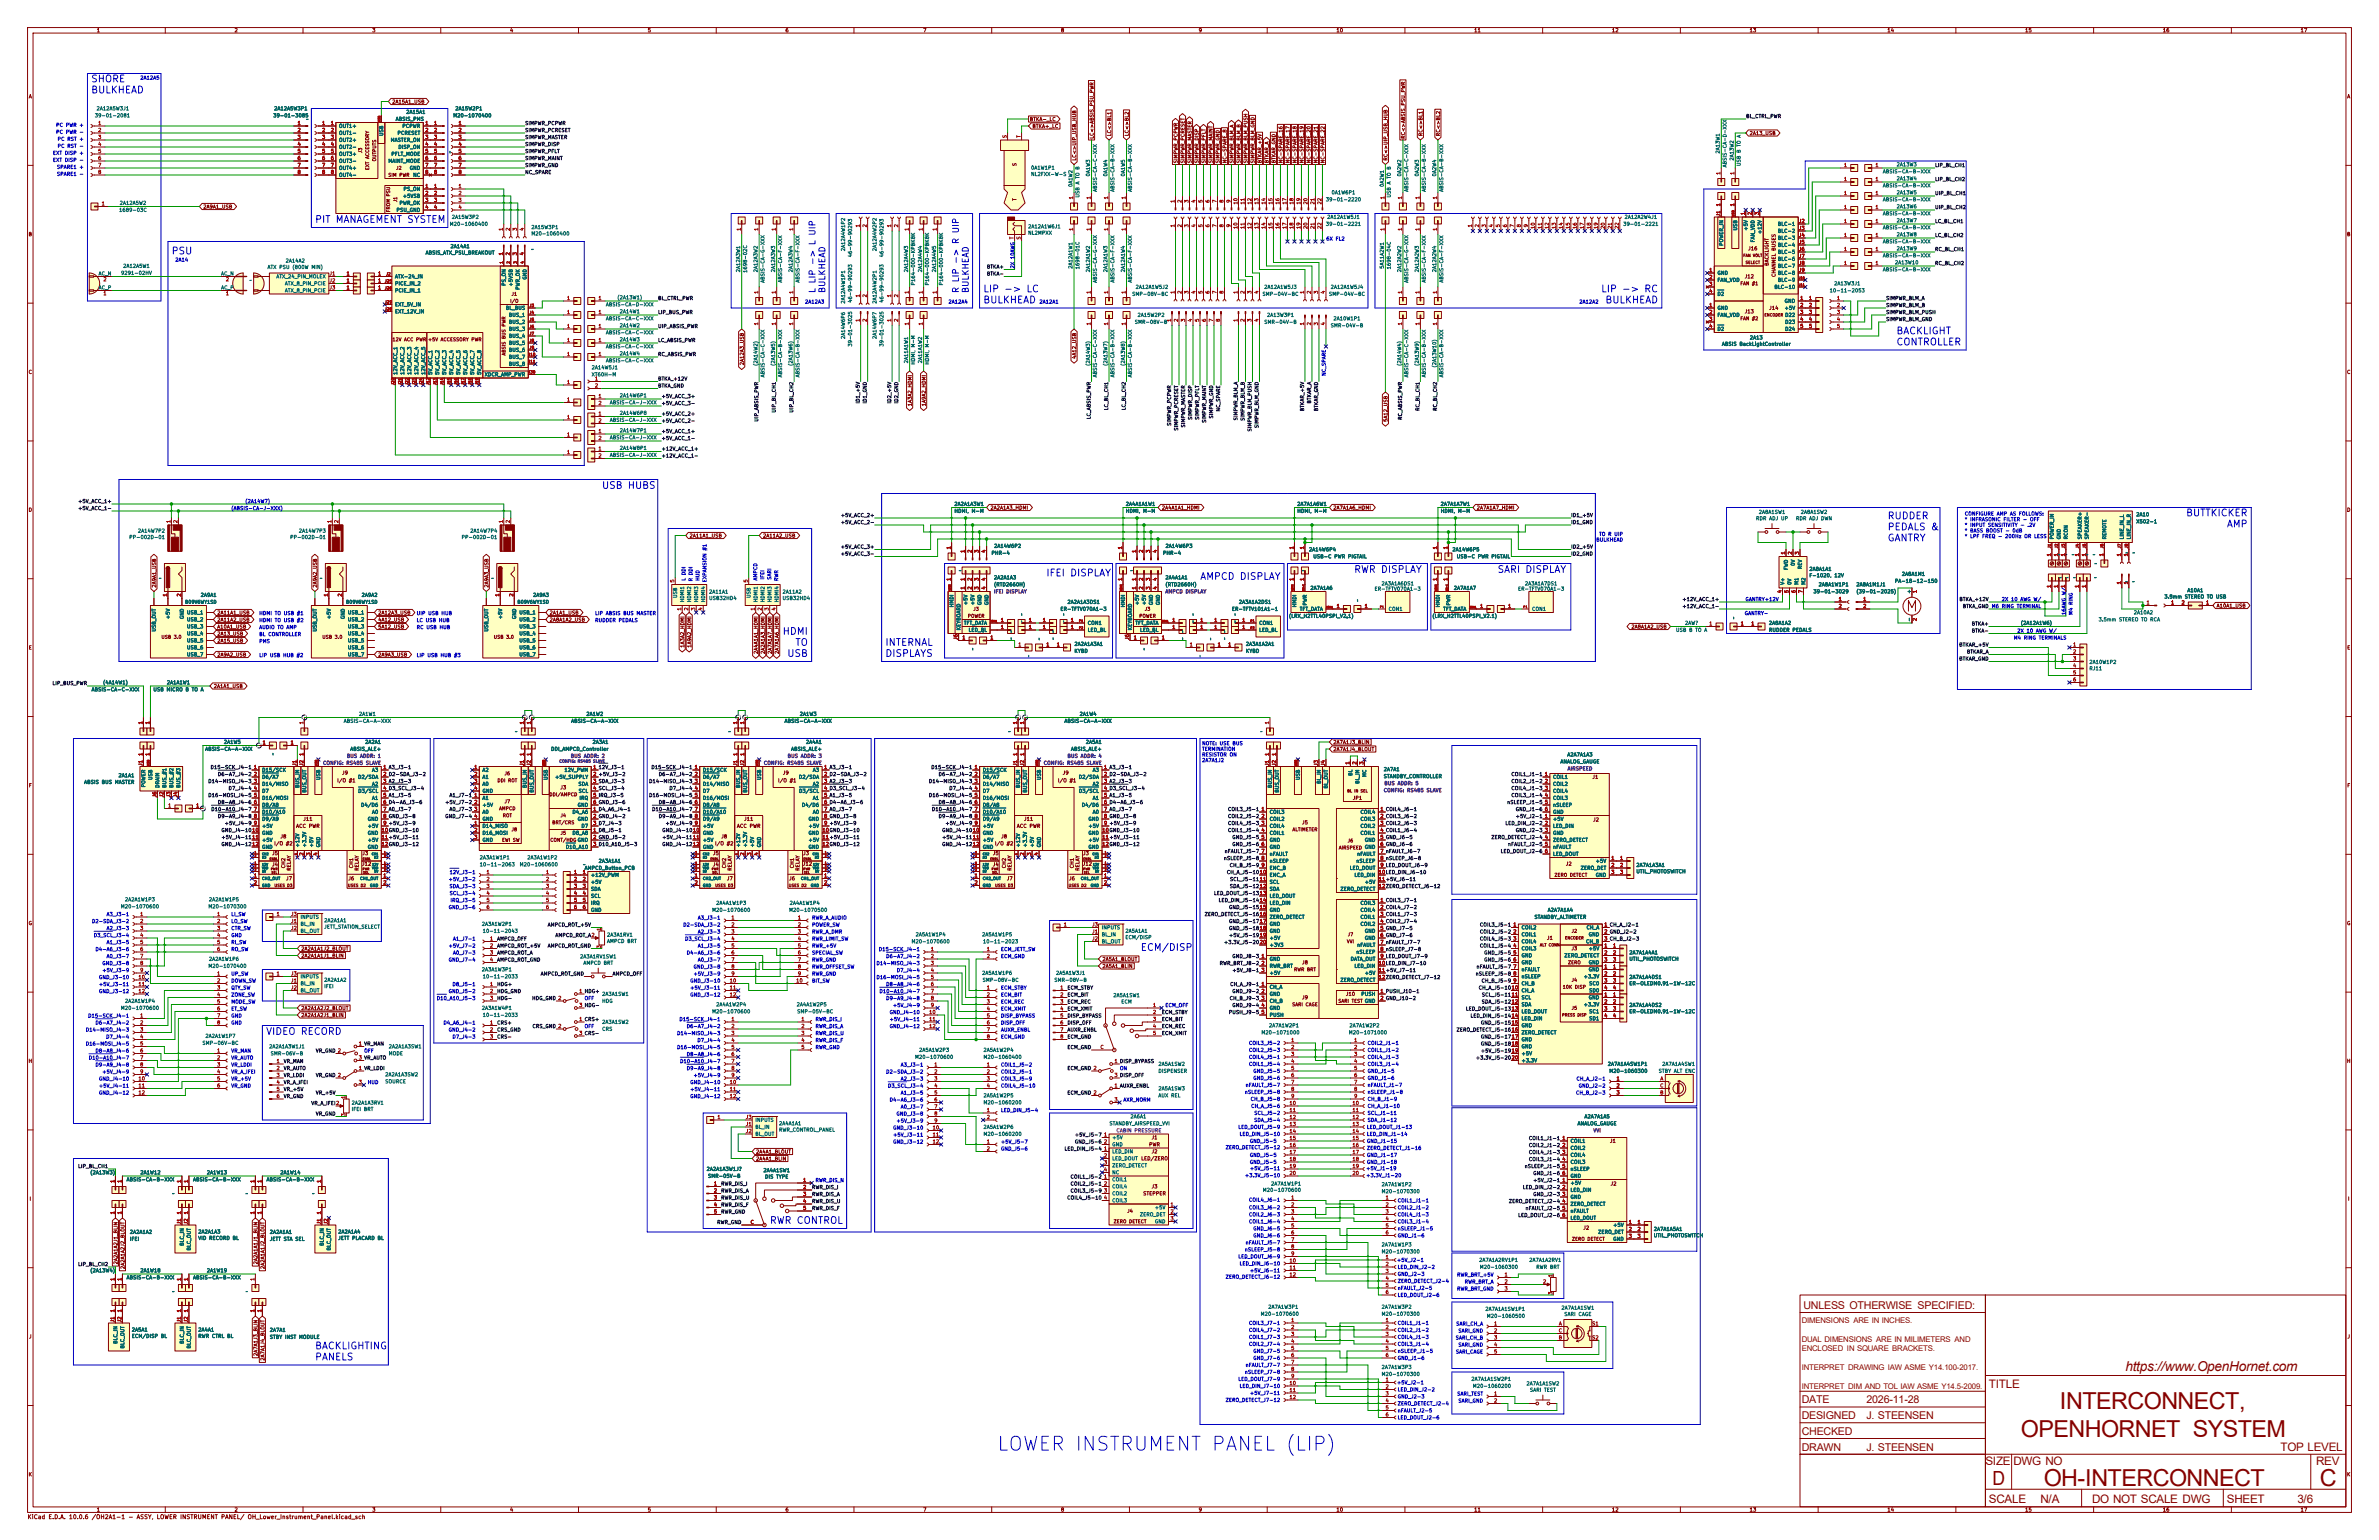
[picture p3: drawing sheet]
<svg xmlns="http://www.w3.org/2000/svg" width="864mm" height="559mm" viewBox="0 0 864 559" stroke-linecap="round" stroke-linejoin="round" font-family="sans-serif">
<defs><g id="words">
<g font-size="8.5" fill="#840000">
<text x="747.7" y="511.3">INTERCONNECT,</text>
<text x="733.6" y="521.5">OPENHORNET SYSTEM</text>
<text x="741.9" y="539.3">OH-INTERCONNECT</text>
<text x="842.1" y="539.3">C</text>
</g>
<text font-size="7.1" fill="#840000" x="723.2" y="539">D</text>
<text font-size="5" fill="#840000" x="771.5" y="497.5">https://www.OpenHornet.com</text>
<text font-size="5" fill="#0000c2" x="361.6" y="527.7">LOWER INSTRUMENT PANEL (LIP)</text>
<g font-size="4.2" fill="#840000">
<text x="722" y="503.6">TITLE</text>
<text x="827.8" y="526.5">TOP LEVEL</text>
<text x="720.7" y="531.6">SIZE</text>
<text x="730.9" y="531.6">DWG NO</text>
<text x="840.7" y="531.6">REV</text>
<text x="722" y="545.5">SCALE</text>
<text x="740.7" y="545.5">N/A</text>
<text x="759.5" y="545.5">DO NOT SCALE DWG</text>
<text x="808.4" y="545.5">SHEET</text>
<text x="834" y="545.5">3/6</text>
</g>
<g font-size="3.9" fill="#840000">
<text x="654.7" y="474.9">UNLESS OTHERWISE SPECIFIED:</text>
<text x="654" y="509.2">DATE</text>
<text x="677.5" y="509.2">2026-11-28</text>
<text x="654" y="515">DESIGNED</text>
<text x="677.5" y="515">J. STEENSEN</text>
<text x="654" y="520.7">CHECKED</text>
<text x="654" y="526.4">DRAWN</text>
<text x="677.5" y="526.4">J. STEENSEN</text>
</g>
<g font-size="2.8" fill="#840000">
<text x="654" y="480">DIMENSIONS ARE IN INCHES.</text>
<text x="654" y="486.8">DUAL DIMENSIONS ARE IN MILIMETERS AND</text>
<text x="654" y="490.2">ENCLOSED IN SQUARE BRACKETS.</text>
<text x="654" y="497">INTERPRET DRAWING IAW ASME Y14.100-2017.</text>
<text x="654" y="503.9">INTERPRET DIM AND TOL IAW ASME Y14.5-2009.</text>
</g>
<g font-size="2.5" fill="#0000c2">
<text x="32.9" y="30.5">SHORE</text>
<text x="32.9" y="34.5">BULKHEAD</text>
<text x="114.2" y="81.5">PIT MANAGEMENT SYSTEM</text>
<text x="62.1" y="92.9">PSU</text>
<text x="356.7" y="106.7">LIP -&gt; LC</text>
<text x="581" y="106.7">LIP -&gt; RC</text>
<text x="356.7" y="110.7">BULKHEAD</text>
<text x="582.5" y="110.7">BULKHEAD</text>
<text x="688.2" y="121.9">BACKLIGHT</text>
<text x="688.2" y="125.9">CONTROLLER</text>
<text x="218.3" y="178">USB HUBS</text>
<text x="685" y="189">RUDDER</text>
<text x="793.3" y="188">BUTTKICKER</text>
<text x="808.2" y="192">AMP</text>
<text x="685" y="193">PEDALS &amp;</text>
<text x="685" y="197">GANTRY</text>
<text x="379.6" y="209.7">IFEI DISPLAY</text>
<text x="491.3" y="208.5">RWR DISPLAY</text>
<text x="543.4" y="208.5">SARI DISPLAY</text>
<text x="435.5" y="211">AMPCD DISPLAY</text>
<text x="283.9" y="230.9">HDMI</text>
<text x="285.6" y="239">USB</text>
<text x="288.5" y="234.9">TO</text>
<text x="321.2" y="234.9">INTERNAL</text>
<text x="321.2" y="239">DISPLAYS</text>
<text x="413.9" y="345.6">ECM/DISP</text>
<text x="96.4" y="376.1">VIDEO RECORD</text>
<text x="279.3" y="444.7">RWR CONTROL</text>
<text x="114.2" y="490.2">BACKLIGHTING</text>
<text x="114.2" y="494.2">PANELS</text>
</g>
<g font-size="2.2" fill="#0000c2">
<text x="296.6" y="106.6" transform="rotate(-90 296.6 106.6)">L LIP -&gt; L UIP</text>
<text x="300.1" y="106.6" transform="rotate(-90 300.1 106.6)">BULKHEAD</text>
<text x="348.6" y="106.6" transform="rotate(-90 348.6 106.6)">R LIP -&gt; R UIP</text>
<text x="352.2" y="106.6" transform="rotate(-90 352.2 106.6)">BULKHEAD</text>
</g>
<text font-size="1.5" fill="#840000" x="9.9" y="551.6">KiCad E.D.A. 10.0.6 /OH2A1-1 - ASSY, LOWER INSTRUMENT PANEL/ OH_Lower_Instrument_Panel.kicad_sch</text>
<g font-size="1.3" fill="#840000">
<text x="35" y="12">1</text>
<text x="85" y="12">2</text>
<text x="135" y="12">3</text>
<text x="185" y="12">4</text>
<text x="235" y="12">5</text>
<text x="285" y="12">6</text>
<text x="335" y="12">7</text>
<text x="385" y="12">8</text>
<text x="435" y="12">9</text>
<text x="485" y="12">10</text>
<text x="535" y="12">11</text>
<text x="585" y="12">12</text>
<text x="635" y="12">13</text>
<text x="685" y="12">14</text>
<text x="735" y="12">15</text>
<text x="785" y="12">16</text>
<text x="835" y="12">17</text>
<text x="10.3" y="36">A</text>
<text x="851.9" y="36">A</text>
<text x="142.2" y="37.9">2A15A1_USB</text>
<text x="373.7" y="44.2">BTKA-_LC</text>
<text x="374.6" y="46.8">BTKA+_LC</text>
<text x="397.3" y="50.5" transform="rotate(-90 397.3 50.5)">LC&lt;&gt;ABSIS_PSU_PWR</text>
<text x="403.6" y="49.6" transform="rotate(-90 403.6 49.6)">LC&lt;&gt;BL1</text>
<text x="410" y="49.6" transform="rotate(-90 410 49.6)">LC&lt;&gt;BL2</text>
<text x="510.3" y="50.5" transform="rotate(-90 510.3 50.5)">RC&lt;&gt;ABSIS_PSU_PWR</text>
<text x="516.7" y="49.6" transform="rotate(-90 516.7 49.6)">RC&lt;&gt;BL1</text>
<text x="523" y="49.6" transform="rotate(-90 523 49.6)">RC&lt;&gt;BL2</text>
<text x="635" y="49.3">2A13_USB</text>
<text x="390.9" y="58.4" transform="rotate(-90 390.9 58.4)">LC&lt;&gt;UIP_USB_HUB</text>
<text x="427.8" y="59.4" transform="rotate(-90 427.8 59.4)">SIMPWR_PCPWR</text>
<text x="430.3" y="59.4" transform="rotate(-90 430.3 59.4)">SIMPWR_PCRESET</text>
<text x="432.9" y="59.4" transform="rotate(-90 432.9 59.4)">SIMPWR_MASTER</text>
<text x="435.4" y="59.4" transform="rotate(-90 435.4 59.4)">SIMPWR_DISP</text>
<text x="437.9" y="59.4" transform="rotate(-90 437.9 59.4)">SIMPWR_PFLT</text>
<text x="440.5" y="59.4" transform="rotate(-90 440.5 59.4)">SIMPWR_MAINT</text>
<text x="443" y="59.4" transform="rotate(-90 443 59.4)">SIMPWR_GND</text>
<text x="445.6" y="59.4" transform="rotate(-90 445.6 59.4)">NC-SPARE_8</text>
<text x="448.1" y="59.4" transform="rotate(-90 448.1 59.4)">SIMPWR_BLM_A</text>
<text x="450.6" y="59.4" transform="rotate(-90 450.6 59.4)">SIMPWR_BLM_B</text>
<text x="453.2" y="59.4" transform="rotate(-90 453.2 59.4)">SIMPWR_BLM_PUSH</text>
<text x="455.7" y="59.4" transform="rotate(-90 455.7 59.4)">SIMPWR_BLM_GND</text>
<text x="458.3" y="59.4" transform="rotate(-90 458.3 59.4)">BTKAR_+5V</text>
<text x="460.8" y="59.4" transform="rotate(-90 460.8 59.4)">BTKAR_A</text>
<text x="463.3" y="59.4" transform="rotate(-90 463.3 59.4)">BTKAR_GND</text>
<text x="465.9" y="59.4" transform="rotate(-90 465.9 59.4)">NC-SPARE_16</text>
<text x="468.4" y="59.4" transform="rotate(-90 468.4 59.4)">NC-SPARE_17</text>
<text x="471" y="59.4" transform="rotate(-90 471 59.4)">NC-SPARE_18</text>
<text x="473.5" y="59.4" transform="rotate(-90 473.5 59.4)">NC-SPARE_19</text>
<text x="476" y="59.4" transform="rotate(-90 476 59.4)">NC-SPARE_20</text>
<text x="478.6" y="59.4" transform="rotate(-90 478.6 59.4)">NC-SPARE_21</text>
<text x="481.1" y="59.4" transform="rotate(-90 481.1 59.4)">NC-SPARE_22</text>
<text x="504" y="58.4" transform="rotate(-90 504 58.4)">RC&lt;&gt;UIP_USB_HUB</text>
<text x="369.3" y="60.4" transform="rotate(-90 369.3 60.4)">S</text>
<text x="73.6" y="76">2A9A1_USB</text>
<text x="369.3" y="73" transform="rotate(-90 369.3 73)">T</text>
<text x="10.2" y="86">B</text>
<text x="851.8" y="86">B</text>
<text x="634.4" y="91.1">J16</text>
<text x="633.2" y="101.3">J12</text>
<text x="642.3" y="96.6" transform="rotate(-90 642.3 96.6)">BACKLIGHT</text>
<text x="644.9" y="100.7" transform="rotate(-90 644.9 100.7)">CHANNEL BUSES</text>
<text x="633.2" y="114">J13</text>
<text x="642.1" y="112.7">J14</text>
<text x="390.9" y="130.4" transform="rotate(-90 390.9 130.4)">4A12_USB</text>
<text x="10.2" y="136">C</text>
<text x="270.3" y="132.7" transform="rotate(-90 270.3 132.7)">2A12A3_USB</text>
<text x="851.8" y="136">C</text>
<text x="331.3" y="147.5" transform="rotate(-90 331.3 147.5)">1A3A2_HDMI</text>
<text x="336.3" y="147.5" transform="rotate(-90 336.3 147.5)">1A9A2_HDMI</text>
<text x="504" y="153.2" transform="rotate(-90 504 153.2)">5A12_USB</text>
<text x="10.2" y="186">D</text>
<text x="359.4" y="185.2">2A2A1A3_HDMI</text>
<text x="421.6" y="185.2">2A4A1A1_HDMI</text>
<text x="483.8" y="185.2">2A7A1A6_HDMI</text>
<text x="535.9" y="185.2">2A7A1A7_HDMI</text>
<text x="851.8" y="186">D</text>
<text x="250.2" y="195.4">2A11A1_USB</text>
<text x="276.8" y="195.4">2A11A2_USB</text>
<text x="56.9" y="213.4" transform="rotate(-90 56.9 213.4)">2A9A1_USB</text>
<text x="115.4" y="213.4" transform="rotate(-90 115.4 213.4)">2A9A2_USB</text>
<text x="177.6" y="213.4" transform="rotate(-90 177.6 213.4)">2A9A3_USB</text>
<text x="804.5" y="220.8">A10A1_USB</text>
<text x="78.7" y="225.8">2A11A2_USB</text>
<text x="78.7" y="223.3">2A11A1_USB</text>
<text x="137.1" y="225.8">4A12_USB</text>
<text x="137.1" y="223.3">2A12A3_USB</text>
<text x="199.4" y="225.8">2A8A1A2_USB</text>
<text x="199.4" y="223.3">2A1A1_USB</text>
<text x="78.7" y="228.4">A10A1_USB</text>
<text x="78.7" y="230.9">2A13_USB</text>
<text x="78.7" y="233.5">2A15_USB</text>
<text x="137.1" y="228.4">5A12_USB</text>
<text x="592" y="228.4">2A8A1A2_USB</text>
<text x="10.3" y="236">E</text>
<text x="78.7" y="238.5">2A9A2_USB</text>
<text x="137.1" y="238.5">2A9A3_USB</text>
<text x="248.7" y="235.2" transform="rotate(-90 248.7 235.2)">1A3A2_HDMI</text>
<text x="251.2" y="235.2" transform="rotate(-90 251.2 235.2)">1A9A2_HDMI</text>
<text x="275.4" y="237.5" transform="rotate(-90 275.4 237.5)">2A4A1A1_HDMI</text>
<text x="277.9" y="237.5" transform="rotate(-90 277.9 237.5)">2A2A1A3_HDMI</text>
<text x="280.5" y="237.5" transform="rotate(-90 280.5 237.5)">2A7A1A7_HDMI</text>
<text x="283" y="237.5" transform="rotate(-90 283 237.5)">2A7A1A6_HDMI</text>
<text x="851.9" y="236">E</text>
<text x="77.4" y="250">2A1A1_USB</text>
<text x="483.8" y="270.3">2A7A1J3_BLIN</text>
<text x="483.8" y="272.8">2A7A1J4_BLOUT</text>
<text x="124" y="281.4">J9</text>
<text x="284" y="281.4">J9</text>
<text x="385.6" y="281.4">J9</text>
<text x="10.3" y="286">F</text>
<text x="122.2" y="284.2">I/O #1</text>
<text x="203.3" y="286.7">J3</text>
<text x="282.3" y="284.2">I/O #1</text>
<text x="383.9" y="284.2">I/O #1</text>
<text x="577.9" y="282.9">J1</text>
<text x="851.9" y="286">F</text>
<text x="490.9" y="290.5">JP1</text>
<text x="109.9" y="298.1">J11</text>
<text x="270" y="298.1">J11</text>
<text x="371.6" y="298.1">J11</text>
<text x="472.5" y="299.4">J5</text>
<text x="578.2" y="298.4">J2</text>
<text x="101.7" y="304.5">J8</text>
<text x="107.3" y="300.7">ACC PWR</text>
<text x="261.7" y="304.5">J8</text>
<text x="267.4" y="300.7">ACC PWR</text>
<text x="363.3" y="304.5">J8</text>
<text x="369" y="300.7">ACC PWR</text>
<text x="98.6" y="310.6">J5</text>
<text x="99.4" y="307">I/O #2</text>
<text x="131.4" y="310.6">J3</text>
<text x="258.6" y="310.6">J5</text>
<text x="259.4" y="307">I/O #2</text>
<text x="291.4" y="310.6">J3</text>
<text x="360.2" y="310.6">J5</text>
<text x="361" y="307">I/O #2</text>
<text x="393" y="310.6">J3</text>
<text x="98.6" y="314.7">J4</text>
<text x="103.8" y="315.2" transform="rotate(-90 103.8 315.2)">CH2</text>
<text x="105.9" y="316.1" transform="rotate(-90 105.9 316.1)">RELAY</text>
<text x="128.5" y="315.2" transform="rotate(-90 128.5 315.2)">CH1</text>
<text x="130.5" y="316.1" transform="rotate(-90 130.5 316.1)">RELAY</text>
<text x="131.3" y="314.4">J12</text>
<text x="258.6" y="314.7">J4</text>
<text x="263.8" y="315.2" transform="rotate(-90 263.8 315.2)">CH2</text>
<text x="265.9" y="316.1" transform="rotate(-90 265.9 316.1)">RELAY</text>
<text x="288.5" y="315.2" transform="rotate(-90 288.5 315.2)">CH1</text>
<text x="290.5" y="316.1" transform="rotate(-90 290.5 316.1)">RELAY</text>
<text x="291.3" y="314.4">J12</text>
<text x="360.2" y="314.7">J4</text>
<text x="365.4" y="315.2" transform="rotate(-90 365.4 315.2)">CH2</text>
<text x="367.5" y="316.1" transform="rotate(-90 367.5 316.1)">RELAY</text>
<text x="390.1" y="315.2" transform="rotate(-90 390.1 315.2)">CH1</text>
<text x="392.1" y="316.1" transform="rotate(-90 392.1 316.1)">RELAY</text>
<text x="392.9" y="314.4">J12</text>
<text x="568.3" y="314.4">J2</text>
<text x="103.7" y="319.7">J7</text>
<text x="126.3" y="319.7">J6</text>
<text x="263.7" y="319.7">J7</text>
<text x="286.3" y="319.7">J6</text>
<text x="365.3" y="319.7">J7</text>
<text x="387.9" y="319.7">J6</text>
<text x="10.2" y="336">G</text>
<text x="851.8" y="336">G</text>
<text x="561.4" y="341.3">J1</text>
<text x="109.2" y="345.2">2A2A1A1J2_BLOUT</text>
<text x="109.2" y="347.8">2A2A1A1J1_BLIN</text>
<text x="400" y="351.6">2A5A1_BLIN</text>
<text x="400" y="349">2A5A1_BLOUT</text>
<text x="472.5" y="350.2">J8</text>
<text x="472.5" y="362.9">J9</text>
<text x="488.4" y="361.6">J10</text>
<text x="109.2" y="369.4">2A2A1A2J1_BLIN</text>
<text x="109.2" y="366.8">2A2A1A2J2_BLOUT</text>
<text x="10.2" y="386">H</text>
<text x="851.8" y="386">H</text>
<text x="417.9" y="413.7">J1</text>
<text x="274.3" y="418.9">2A4A1_BLOUT</text>
<text x="417" y="416.3">PWR</text>
<text x="417.9" y="418.8">J2</text>
<text x="584.3" y="415">J1</text>
<text x="274.3" y="421.4">2A4A1_BLIN</text>
<text x="414.1" y="421.3">LED/ZERO</text>
<text x="417.9" y="431.5">J3</text>
<text x="584.5" y="430.5">J2</text>
<text x="10.6" y="436">I</text>
<text x="414.8" y="434">STEPPER</text>
<text x="852.2" y="436">I</text>
<text x="574.6" y="446.5">J2</text>
<text x="43" y="458.9" transform="rotate(-90 43 458.9)">2A2A1A2J1_BLIN</text>
<text x="45.5" y="460.6" transform="rotate(-90 45.5 460.6)">2A2A1A2J2_BLOUT</text>
<text x="93.8" y="458.9" transform="rotate(-90 93.8 458.9)">2A2A1A1J1_BLIN</text>
<text x="96.3" y="460.6" transform="rotate(-90 96.3 460.6)">2A2A1A1J2_BLOUT</text>
<text x="10.4" y="486">J</text>
<text x="852" y="486">J</text>
<text x="93.8" y="492.2" transform="rotate(-90 93.8 492.2)">2A7A1J3_BLIN</text>
<text x="96.3" y="493.9" transform="rotate(-90 96.3 493.9)">2A7A1J4_BLOUT</text>
<text x="10.2" y="536">K</text>
<text x="851.8" y="536">K</text>
<text x="35" y="548.8">1</text>
<text x="85" y="548.8">2</text>
<text x="135" y="548.8">3</text>
<text x="185" y="548.8">4</text>
<text x="235" y="548.8">5</text>
<text x="285" y="548.8">6</text>
<text x="335" y="548.8">7</text>
<text x="385" y="548.8">8</text>
<text x="435" y="548.8">9</text>
<text x="485" y="548.8">10</text>
<text x="535" y="548.8">11</text>
<text x="585" y="548.8">12</text>
<text x="635" y="548.8">13</text>
<text x="685" y="548.8">14</text>
<text x="735" y="548.8">15</text>
<text x="785" y="548.8">16</text>
<text x="835" y="548.8">17</text>
</g>
<g font-size="1.3" fill="#0000c2">
<text x="50.8" y="29.2">2A12A5</text>
<text x="20.2" y="46.3">PC PWR +</text>
<text x="20.2" y="48.9">PC PWR -</text>
<text x="20.8" y="53.9">PC RST -</text>
<text x="20.8" y="51.4">PC RST +</text>
<text x="19.1" y="56.5">EXT DISP +</text>
<text x="19.1" y="59">EXT DISP -</text>
<text x="20.5" y="64.1">SPARE1 -</text>
<text x="20.5" y="61.6">SPARE1 +</text>
<text x="481.3" y="87.6">6X FL2</text>
<text x="63.5" y="95.2">2A14</text>
<text x="368.5" y="97.6" transform="rotate(-90 368.5 97.6)">2X 10AWG T</text>
<text x="292.1" y="110.5">2A12A3</text>
<text x="344.1" y="110.5">2A12A4</text>
<text x="377.2" y="110.5">2A12A1</text>
<text x="573.1" y="110.5">2A12A2</text>
<text x="481.6" y="136.5" transform="rotate(-90 481.6 136.5)">NC_SPARE</text>
<text x="83.8" y="185.4">(ABSIS-CA-J-XXX)</text>
<text x="88.9" y="182.9">(2A14W7)</text>
<text x="713.1" y="187.4">CONFIGURE AMP AS FOLLOWS:</text>
<text x="713.1" y="189.4">* INFRASONIC FILTER - OFF</text>
<text x="713.1" y="191.5">* INPUT SENSITIVITY - .2V</text>
<text x="579.3" y="196.8">BULKHEAD</text>
<text x="580.3" y="194.8">TO R UIP</text>
<text x="713.1" y="193.5">* BASS BOOST - 0dB</text>
<text x="713.1" y="195.6">* LPF FREQ - 200Hz OR LESS</text>
<text x="249.1" y="210.9" transform="rotate(-90 249.1 210.9)">L DDI</text>
<text x="251.7" y="211.1" transform="rotate(-90 251.7 211.1)">R DDI</text>
<text x="254.2" y="210.9" transform="rotate(-90 254.2 210.9)">HUD</text>
<text x="256.8" y="211.4" transform="rotate(-90 256.8 211.4)">EXPANSION #1</text>
<text x="275.2" y="210.8" transform="rotate(-90 275.2 210.8)">AMPCD</text>
<text x="277.7" y="210.4" transform="rotate(-90 277.7 210.4)">IFEI</text>
<text x="280.3" y="210.5" transform="rotate(-90 280.3 210.5)">SARI</text>
<text x="282.8" y="211" transform="rotate(-90 282.8 211)">RWR</text>
<text x="633.5" y="218.4">GANTRY+12V</text>
<text x="726.5" y="218.4">2X 10 AWG W/</text>
<text x="94" y="223.5">HDMI TO USB #1</text>
<text x="94" y="226">HDMI TO USB #2</text>
<text x="151.1" y="223.5">UIP USB HUB</text>
<text x="151.1" y="226">LC USB HUB</text>
<text x="215.9" y="223.5">LIP ABSIS BUS MASTER</text>
<text x="215.9" y="226">RUDDER PEDALS</text>
<text x="633.2" y="223.5">GANTRY-</text>
<text x="750.2" y="223.3" transform="rotate(-90 750.2 223.3)">16AWG W/1</text>
<text x="752.7" y="223.3" transform="rotate(-90 752.7 223.3)">M4 RING</text>
<text x="94" y="231.1">BL CONTROLLER</text>
<text x="94" y="228.6">AUDIO TO AMP</text>
<text x="94" y="233.7">PMS</text>
<text x="151.1" y="228.6">RC USB HUB</text>
<text x="730.9" y="232.4">M4 RING TERMINALS</text>
<text x="732.1" y="229.8">2X 10 AWG W/</text>
<text x="94" y="238.7">LIP USB HUB #2</text>
<text x="151.1" y="238.7">LIP USB HUB #3</text>
<text x="436.2" y="270.7">NOTE: USE BUS</text>
<text x="436.2" y="272.7">TERMINATION</text>
<text x="436.2" y="274.8">RESISTOR ON</text>
<text x="436.2" y="276.8">2A7A1J2</text>
<text x="163.1" y="317.5">12V_J3-1</text>
<text x="162.7" y="320">+5V_J3-2</text>
<text x="163" y="322.6">SDA_J3-3</text>
<text x="163.1" y="325.1">SCL_J3-4</text>
<text x="163.4" y="327.6">IRQ_J3-5</text>
<text x="33.2" y="335.3">D2-SDA_J3-2</text>
<text x="38.5" y="332.7">A3_J3-1</text>
<text x="83.8" y="335.3">LO_SW</text>
<text x="83.8" y="332.7">LI_SW</text>
<text x="162.7" y="330.2">GND_J3-6</text>
<text x="253.2" y="334">A3_J3-1</text>
<text x="294.6" y="334">RWR_A_AUDIO</text>
<text x="33.9" y="340.3">D3_SCL_J3-4</text>
<text x="38.5" y="337.8">A2_J3-3</text>
<text x="83.8" y="337.8">CTR_SW</text>
<text x="83.8" y="340.3">GND</text>
<text x="164.3" y="341.6">A1_J7-1</text>
<text x="247.8" y="336.5">D2-SDA_J3-2</text>
<text x="248.5" y="341.6">D3_SCL_J3-4</text>
<text x="253.2" y="339.1">A2_J3-3</text>
<text x="294.6" y="341.6">RWR_LIMIT_SW</text>
<text x="294.6" y="339.1">RWR_A_DMR</text>
<text x="294.6" y="336.5">POWER_SW</text>
<text x="34.5" y="345.4">D4-A6_J3-6</text>
<text x="38.5" y="342.9">A1_J3-5</text>
<text x="38.5" y="348">A0_J3-7</text>
<text x="83.8" y="342.9">RI_SW</text>
<text x="83.8" y="345.4">RO_SW</text>
<text x="162.7" y="344.1">+5V_J7-2</text>
<text x="164.3" y="346.7">A0_J7-3</text>
<text x="249.1" y="346.7">D4-A6_J3-6</text>
<text x="253.2" y="344.1">A1_J3-5</text>
<text x="294.6" y="346.7">SPECIAL_SW</text>
<text x="294.6" y="344.1">RWR_+5V</text>
<text x="318.8" y="345.4">D15-SCK_J4-1</text>
<text x="321.5" y="348">D6-A7_J4-2</text>
<text x="363.2" y="345.4">ECM_JETT_SW</text>
<text x="363.2" y="348">ECM_GND</text>
<text x="37" y="353">+5V_J3-9</text>
<text x="37" y="350.5">GND_J3-8</text>
<text x="162.7" y="349.2">GND_J7-4</text>
<text x="251.6" y="351.8">GND_J3-8</text>
<text x="253.2" y="349.2">A0_J3-7</text>
<text x="294.6" y="349.2">RWR_GND</text>
<text x="294.6" y="351.8">RWR_OFFSET_SW</text>
<text x="318" y="350.5">D14-MISO_J4-3</text>
<text x="325.4" y="353">D7_J4-4</text>
<text x="35.8" y="355.6">GND_J3-10</text>
<text x="35.8" y="358.1">+5V_J3-11</text>
<text x="83.8" y="359.4">QTY_SW</text>
<text x="83.8" y="356.8">DOWN_SW</text>
<text x="83.8" y="354.3">UP_SW</text>
<text x="164.1" y="358.1">D8_J5-1</text>
<text x="250.4" y="356.8">GND_J3-10</text>
<text x="250.4" y="359.4">+5V_J3-11</text>
<text x="251.6" y="354.3">+5V_J3-9</text>
<text x="294.6" y="354.3">RWR_GND</text>
<text x="294.6" y="356.8">BIT_SW</text>
<text x="318" y="355.6">D16-MOSI_J4-5</text>
<text x="321.5" y="358.1">D8-A8_J4-6</text>
<text x="363.2" y="359.4">ECM_STBY</text>
<text x="35.8" y="360.7">GND_J3-12</text>
<text x="83.8" y="361.9">ZONE_SW</text>
<text x="83.8" y="364.5">MODE_SW</text>
<text x="158.4" y="363.2">D10_A10_J5-3</text>
<text x="162.7" y="360.7">GND_J5-2</text>
<text x="212.1" y="363.2">OFF</text>
<text x="250.4" y="361.9">GND_J3-12</text>
<text x="319.1" y="360.7">D10-A10_J4-7</text>
<text x="321.5" y="363.2">D9-A9_J4-8</text>
<text x="324" y="365.7">+5V_J4-9</text>
<text x="363.2" y="364.5">ECM_REC</text>
<text x="363.2" y="361.9">ECM_BIT</text>
<text x="422.9" y="365.7">ECM_OFF</text>
<text x="31.8" y="369.5">D15-SCK_J4-1</text>
<text x="83.8" y="369.5">GND</text>
<text x="83.8" y="367">ET_SW</text>
<text x="246.5" y="370.8">D15-SCK_J4-1</text>
<text x="295.9" y="370.8">RWR_DIS_I</text>
<text x="322.8" y="370.8">+5V_J4-11</text>
<text x="322.8" y="368.3">GND_J4-10</text>
<text x="363.2" y="367">ECM_XMIT</text>
<text x="363.2" y="369.5">DISP_BYPASS</text>
<text x="31" y="374.6">D14-MISO_J4-3</text>
<text x="34.5" y="372.1">D6-A7_J4-2</text>
<text x="38.4" y="377.2">D7_J4-4</text>
<text x="83.8" y="372.1">GND</text>
<text x="160.8" y="372.1">D4_A6_J4-1</text>
<text x="162.7" y="374.6">GND_J4-2</text>
<text x="164.1" y="377.2">D7_J4-3</text>
<text x="212.1" y="373.4">OFF</text>
<text x="245.6" y="375.9">D14-MISO_J4-3</text>
<text x="249.1" y="373.4">D6-A7_J4-2</text>
<text x="295.9" y="373.4">RWR_DIS_A</text>
<text x="295.9" y="375.9">RWR_DIS_U</text>
<text x="322.8" y="373.4">GND_J4-12</text>
<text x="363.2" y="372.1">DISP_OFF</text>
<text x="363.2" y="374.6">AUXR_ENBL</text>
<text x="363.2" y="377.2">ECM_GND</text>
<text x="31" y="379.7">D16-MOSI_J4-5</text>
<text x="34.5" y="382.2">D8-A8_J4-6</text>
<text x="83.8" y="382.2">VR_MAN</text>
<text x="132.1" y="382.2">OFF</text>
<text x="245.6" y="381">D16-MOSI_J4-5</text>
<text x="249.1" y="383.5">D8-A8_J4-6</text>
<text x="253" y="378.4">D7_J4-4</text>
<text x="295.9" y="378.4">RWR_DIS_F</text>
<text x="295.9" y="381">RWR_GND</text>
<text x="453.2" y="382">COIL2_J5-3</text>
<text x="453.2" y="379.4">COIL3_J5-2</text>
<text x="496.3" y="379.4">COIL2_J1-1</text>
<text x="496.3" y="382">COIL1_J1-2</text>
<text x="32.1" y="384.8">D10-A10_J4-7</text>
<text x="34.5" y="387.3">D9-A9_J4-8</text>
<text x="37" y="389.9">+5V_J4-9</text>
<text x="83.8" y="389.9">VR_A_IFEI</text>
<text x="83.8" y="384.8">VR_AUTO</text>
<text x="83.8" y="387.3">VR_LDDI</text>
<text x="246.7" y="386.1">D10-A10_J4-7</text>
<text x="249.1" y="388.6">D9-A9_J4-8</text>
<text x="321.5" y="389.9">D2-SDA_J3-2</text>
<text x="326.8" y="387.3">A3_J3-1</text>
<text x="363.2" y="387.3">COIL1_J5-2</text>
<text x="363.2" y="389.9">COIL2_J5-1</text>
<text x="406.4" y="388.6">ON</text>
<text x="453.2" y="387.1">COIL1_J5-4</text>
<text x="453.2" y="384.5">COIL4_J5-1</text>
<text x="454.8" y="389.6">GND_J5-5</text>
<text x="496.3" y="389.6">GND_J1-5</text>
<text x="496.3" y="387.1">COIL3_J1-4</text>
<text x="496.3" y="384.5">COIL4_J1-3</text>
<text x="35.8" y="394.9">+5V_J4-11</text>
<text x="35.8" y="392.4">GND_J4-10</text>
<text x="83.8" y="394.9">VR_GND</text>
<text x="83.8" y="392.4">VR_+5V</text>
<text x="133.3" y="393.7">HUD</text>
<text x="250.4" y="393.7">GND_J4-10</text>
<text x="251.6" y="391.1">+5V_J4-9</text>
<text x="322.2" y="394.9">D3_SCL_J3-4</text>
<text x="326.8" y="392.4">A2_J3-3</text>
<text x="363.2" y="394.9">COIL4_J5-10</text>
<text x="363.2" y="392.4">COIL3_J5-9</text>
<text x="452" y="394.7">nFAULT_J5-7</text>
<text x="454.8" y="392.1">GND_J5-6</text>
<text x="496.3" y="392.1">GND_J1-6</text>
<text x="496.3" y="394.7">nFAULT_J1-7</text>
<text x="572.1" y="392.4">CH_A_J2-1</text>
<text x="572.9" y="394.9">GND_J2-2</text>
<text x="35.8" y="397.5">GND_J4-12</text>
<text x="250.4" y="396.2">+5V_J4-11</text>
<text x="250.4" y="398.8">GND_J4-12</text>
<text x="322.8" y="400">D4-A6_J3-6</text>
<text x="326.8" y="397.5">A1_J3-5</text>
<text x="407.6" y="400">AXR_NORM</text>
<text x="451.7" y="397.2">nSLEEP_J5-8</text>
<text x="453.8" y="399.8">CH_B_J5-8</text>
<text x="496.3" y="399.8">CH_B_J1-9</text>
<text x="496.3" y="397.2">nSLEEP_J1-8</text>
<text x="571.9" y="397.5">CH_B_J2-3</text>
<text x="325.3" y="405.1">GND_J3-8</text>
<text x="325.3" y="407.6">+5V_J3-9</text>
<text x="326.8" y="402.6">A0_J3-7</text>
<text x="363.2" y="403.8">LED_DIN_J5-4</text>
<text x="454" y="402.3">CH_A_J5-6</text>
<text x="455.1" y="407.4">SDA_J5-4</text>
<text x="455.2" y="404.8">SCL_J5-2</text>
<text x="496.3" y="404.8">SCL_J1-11</text>
<text x="496.3" y="407.4">SDA_J1-12</text>
<text x="496.3" y="402.3">CH_A_J1-10</text>
<text x="324" y="412.7">+5V_J3-11</text>
<text x="324" y="410.2">GND_J3-10</text>
<text x="449.4" y="409.9">LED_DOUT_J5-9</text>
<text x="449.8" y="412.5">LED_DIN_J5-10</text>
<text x="496" y="409.9">LED_DOUT_J1-13</text>
<text x="496" y="412.5">LED_DIN_J1-14</text>
<text x="324" y="415.3">GND_J3-12</text>
<text x="363.2" y="417.8">GND_J5-6</text>
<text x="363.2" y="415.3">+5V_J5-7</text>
<text x="444.8" y="417.3">ZERO_DETECT_J5-12</text>
<text x="453.5" y="415">GND_J5-5</text>
<text x="496" y="415">GND_J1-15</text>
<text x="496" y="417.5">ZERO_DETECT_J1-16</text>
<text x="453.5" y="422.6">GND_J5-5</text>
<text x="453.5" y="420.1">GND_J5-5</text>
<text x="453.6" y="424.9">+5V_J5-11</text>
<text x="495.8" y="424.9">+5V_J1-19</text>
<text x="496" y="422.6">GND_J1-18</text>
<text x="496" y="420.1">GND_J1-17</text>
<text x="295.9" y="429.2">RWR_DIS_N</text>
<text x="451.8" y="427.5">+3.3V_J5-10</text>
<text x="495.8" y="427.5">+3.3V_J1-20</text>
<text x="453.2" y="436.3">COIL4_J6-1</text>
<text x="507.2" y="436.6">COIL1_J1-1</text>
<text x="453.2" y="441.7">COIL2_J6-3</text>
<text x="453.2" y="439.1">COIL3_J6-2</text>
<text x="507.2" y="441.7">COIL4_J1-3</text>
<text x="507.2" y="439.1">COIL2_J1-2</text>
<text x="453.2" y="444.2">COIL1_J6-4</text>
<text x="454.8" y="446.8">GND_J6-5</text>
<text x="454.8" y="449.3">GND_J6-6</text>
<text x="507.2" y="446.8">nSLEEP_J1-5</text>
<text x="507.2" y="449.3">GND_J1-6</text>
<text x="507.2" y="444.2">COIL3_J1-4</text>
<text x="451.7" y="454.4">nSLEEP_J5-8</text>
<text x="452" y="451.8">nFAULT_J5-7</text>
<text x="449.4" y="456.9">LED_DOUT_J6-9</text>
<text x="449.8" y="459.5">LED_DIN_J6-10</text>
<text x="453.6" y="462">+5V_J6-11</text>
<text x="507" y="458.2">+5V_J2-1</text>
<text x="507.2" y="460.7">LED_DIN_J2-2</text>
<text x="444.8" y="464.3">ZERO_DETECT_J6-12</text>
<text x="507.2" y="463.3">GND_J2-3</text>
<text x="507.2" y="465.8">ZERO_DETECT_J2-4</text>
<text x="528.8" y="463.5">RWR_BRT_+5V</text>
<text x="531.5" y="466.1">RWR_BRT_A</text>
<text x="507.2" y="470.9">LED_DOUT_J2-6</text>
<text x="507.2" y="468.3">nFAULT_J2-5</text>
<text x="528.8" y="468.6">RWR_BRT_GND</text>
<text x="453.2" y="481">COIL3_J7-1</text>
<text x="453.2" y="483.6">COIL4_J7-2</text>
<text x="507.2" y="481">COIL1_J1-1</text>
<text x="507.2" y="483.6">COIL2_J1-2</text>
<text x="528.5" y="481.3">SARI_CH_A</text>
<text x="529.2" y="483.8">SARI_GND</text>
<text x="453.2" y="488.7">COIL2_J7-4</text>
<text x="453.2" y="486.1">COIL1_J7-3</text>
<text x="454.8" y="491.2">GND_J7-5</text>
<text x="507.2" y="486.1">COIL4_J1-3</text>
<text x="507.2" y="491.2">nSLEEP_J1-5</text>
<text x="507.2" y="488.7">COIL3_J1-4</text>
<text x="528.3" y="486.4">SARI_CH_B</text>
<text x="528.3" y="491.5">SARI_CAGE</text>
<text x="529.2" y="488.9">SARI_GND</text>
<text x="452" y="496.3">nFAULT_J7-7</text>
<text x="454.8" y="493.7">GND_J7-6</text>
<text x="507.2" y="493.7">GND_J1-6</text>
<text x="449.4" y="501.4">LED_DOUT_J7-9</text>
<text x="449.8" y="503.9">LED_DIN_J7-10</text>
<text x="451.7" y="498.8">nSLEEP_J7-8</text>
<text x="507" y="502.6">+5V_J2-1</text>
<text x="444.8" y="509">ZERO_DETECT_J7-12</text>
<text x="453.6" y="506.4">+5V_J7-11</text>
<text x="507.2" y="505.2">LED_DIN_J2-2</text>
<text x="507.2" y="507.7">GND_J2-3</text>
<text x="528.8" y="506.7">SARI_TEST</text>
<text x="529.2" y="509.2">SARI_GND</text>
<text x="507.2" y="512.8">nFAULT_J2-5</text>
<text x="507.2" y="510.3">ZERO_DETECT_J2-4</text>
<text x="507.2" y="515.3">LED_DOUT_J2-6</text>
</g>
<g font-size="1.3" fill="#006464">
<text x="34.9" y="40.3">2A12A5W3J1</text>
<text x="99.4" y="40.3">2A12A5W3P1</text>
<text x="147.3" y="41.6">2A15A1</text>
<text x="165.1" y="40.3">2A15W2P1</text>
<text x="34.3" y="42.9">39-01-2081</text>
<text x="99" y="42.9">39-01-3085</text>
<text x="111" y="44.2">~</text>
<text x="122.9" y="46.7">OUT1+</text>
<text x="143.5" y="44.1">ABSIS_PMS</text>
<text x="145.9" y="46.7">PCPWR</text>
<text x="164.4" y="42.9">M20-1070400</text>
<text x="122.9" y="49.2">OUT1-</text>
<text x="122.9" y="51.8">OUT2+</text>
<text x="139.4" y="49.5" transform="rotate(-90 139.4 49.5)">USB</text>
<text x="141.7" y="51.8">MASTER_ON</text>
<text x="144.1" y="49.2">PCRESET</text>
<text x="122.9" y="54.3">OUT2-</text>
<text x="122.9" y="56.8">OUT3+</text>
<text x="122.9" y="59.4">OUT3-</text>
<text x="140.8" y="59.4">MAINT_MODE</text>
<text x="141.9" y="56.8">PFLT_MODE</text>
<text x="144.4" y="54.3">DISP_ON</text>
<text x="164.3" y="55.7" transform="rotate(-90 164.3 55.7)">~</text>
<text x="624.5" y="55.9" transform="rotate(-90 624.5 55.9)">2A13W1</text>
<text x="629.6" y="58.4" transform="rotate(-90 629.6 58.4)">2A13W2</text>
<text x="122.9" y="61.9">OUT4+</text>
<text x="122.9" y="64.5">OUT4-</text>
<text x="148.6" y="61.9">GND</text>
<text x="149.8" y="64.5">NC</text>
<text x="374.1" y="61.8">0A1W1P1</text>
<text x="374.1" y="64.2">NL2FXX-W-S</text>
<text x="395.9" y="64.2" transform="rotate(-90 395.9 64.2)">0A1W3</text>
<text x="402.3" y="64.2" transform="rotate(-90 402.3 64.2)">0A1W4</text>
<text x="408.6" y="64.2" transform="rotate(-90 408.6 64.2)">0A1W5</text>
<text x="509" y="64.2" transform="rotate(-90 509 64.2)">0A2W2</text>
<text x="515.3" y="64.2" transform="rotate(-90 515.3 64.2)">0A2W3</text>
<text x="521.7" y="64.2" transform="rotate(-90 521.7 64.2)">0A2W4</text>
<text x="627.1" y="60.9" transform="rotate(-90 627.1 60.9)">ABSIS-CA-D-XXX</text>
<text x="632.2" y="60.4" transform="rotate(-90 632.2 60.4)">USB B TO A</text>
<text x="683.3" y="63.2">ABSIS-CA-B-XXX</text>
<text x="688.3" y="65.7">2A13W4</text>
<text x="688.3" y="60.7">2A13W3</text>
<text x="146.3" y="69.5">PS_ON</text>
<text x="389.6" y="68" transform="rotate(-90 389.6 68)">0A1W2</text>
<text x="392.1" y="71.9" transform="rotate(-90 392.1 71.9)">USB A TO B</text>
<text x="398.5" y="69.8" transform="rotate(-90 398.5 69.8)">ABSIS-CA-C-XXX</text>
<text x="404.8" y="69.8" transform="rotate(-90 404.8 69.8)">ABSIS-CA-B-XXX</text>
<text x="411.2" y="69.8" transform="rotate(-90 411.2 69.8)">ABSIS-CA-B-XXX</text>
<text x="483.2" y="70.8">0A1W6P1</text>
<text x="502.6" y="68" transform="rotate(-90 502.6 68)">0A2W1</text>
<text x="505.2" y="71.9" transform="rotate(-90 505.2 71.9)">USB A TO B</text>
<text x="511.5" y="69.8" transform="rotate(-90 511.5 69.8)">ABSIS-CA-C-XXX</text>
<text x="517.9" y="69.8" transform="rotate(-90 517.9 69.8)">ABSIS-CA-B-XXX</text>
<text x="524.2" y="69.8" transform="rotate(-90 524.2 69.8)">ABSIS-CA-B-XXX</text>
<text x="683.3" y="68.3">ABSIS-CA-B-XXX</text>
<text x="688.3" y="70.8">2A13W5</text>
<text x="43.1" y="77.2">1689-03C</text>
<text x="43.3" y="74.6">2A12A5W2</text>
<text x="143.8" y="77.2">PSU_GND</text>
<text x="144.9" y="74.6">PWR_OK</text>
<text x="146.1" y="72.1">+5VSB</text>
<text x="481.1" y="73.4">39-01-2220</text>
<text x="683.3" y="73.4">ABSIS-CA-B-XXX</text>
<text x="688.3" y="75.9">2A13W6</text>
<text x="160.7" y="79.6" transform="rotate(-90 160.7 79.6)">~</text>
<text x="163.1" y="82.2">M20-1060400</text>
<text x="163.9" y="79.7">2A15W3P2</text>
<text x="192.7" y="83.4">2A15W3P1</text>
<text x="373.1" y="83.2">2A12A1W6J1</text>
<text x="481.1" y="82.2">39-01-2221</text>
<text x="481.6" y="79.7">2A12A1W5J1</text>
<text x="589.1" y="82.2">39-01-2221</text>
<text x="589.6" y="79.7">2A12A2W4J1</text>
<text x="630.9" y="83.8" transform="rotate(-90 630.9 83.8)">USB</text>
<text x="634.7" y="83.9" transform="rotate(-90 634.7 83.9)">+5V</text>
<text x="645.2" y="82.2">BLC-1</text>
<text x="683.3" y="83.5">ABSIS-CA-B-XXX</text>
<text x="683.3" y="78.4">ABSIS-CA-B-XXX</text>
<text x="688.3" y="81">2A13W7</text>
<text x="192.7" y="85.7">M20-1060400</text>
<text x="373.1" y="85.5">NL2MPXX</text>
<text x="625.8" y="89.4" transform="rotate(-90 625.8 89.4)">POWER_IN</text>
<text x="637.2" y="88.1" transform="rotate(-90 637.2 88.1)">FAN_VDD</text>
<text x="639.8" y="85.1" transform="rotate(-90 639.8 85.1)">+12V</text>
<text x="645.2" y="84.8">BLC-2</text>
<text x="645.2" y="87.3">BLC-3</text>
<text x="645.2" y="89.9">BLC-4</text>
<text x="683.3" y="88.6">ABSIS-CA-B-XXX</text>
<text x="688.3" y="86.1">2A13W8</text>
<text x="103.5" y="95.6">2A14A2</text>
<text x="154.4" y="92.7">ABSIS_ATX_PSU_BREAKOUT</text>
<text x="163.4" y="90.3">2A14A1</text>
<text x="192.7" y="91.4">~</text>
<text x="307" y="91.3" transform="rotate(-90 307 91.3)">2A12A4W1P2</text>
<text x="309.6" y="93.5" transform="rotate(-90 309.6 93.5)">46-99-90293</text>
<text x="318.5" y="91.3" transform="rotate(-90 318.5 91.3)">2A12A4W2P2</text>
<text x="321" y="93.5" transform="rotate(-90 321 93.5)">46-99-90293</text>
<text x="645.2" y="92.4">BLC-5</text>
<text x="645.2" y="94.9">BLC-6</text>
<text x="683.3" y="93.7">ABSIS-CA-B-XXX</text>
<text x="688.3" y="91.1">2A13W9</text>
<text x="35.6" y="100.2">AC_N</text>
<text x="43.8" y="100">9291-02HV</text>
<text x="44.6" y="97.5">2A12A5W1</text>
<text x="80.1" y="100.2">AC_N</text>
<text x="97" y="97.9">ATX PSU (800W MIN)</text>
<text x="100.2" y="101.3">ATX_24_PIN_MOLEX</text>
<text x="143.2" y="101.3">ATX-24_IN</text>
<text x="191.5" y="101.6" transform="rotate(-90 191.5 101.6)">GND</text>
<text x="268.9" y="98.9" transform="rotate(-90 268.9 98.9)">2A12A3W1</text>
<text x="271.5" y="99.2" transform="rotate(-90 271.5 99.2)">1698-02C</text>
<text x="275.3" y="98.9" transform="rotate(-90 275.3 98.9)">2A12A3W2</text>
<text x="281.6" y="98.9" transform="rotate(-90 281.6 98.9)">2A12A3W3</text>
<text x="288" y="98.9" transform="rotate(-90 288 98.9)">2A12A3W4</text>
<text x="329.9" y="98.9" transform="rotate(-90 329.9 98.9)">2A12A4W3</text>
<text x="335" y="98.9" transform="rotate(-90 335 98.9)">2A12A4W4</text>
<text x="340.1" y="98.9" transform="rotate(-90 340.1 98.9)">2A12A4W5</text>
<text x="389.6" y="97.7" transform="rotate(-90 389.6 97.7)">2A12A1W1</text>
<text x="392.1" y="97.9" transform="rotate(-90 392.1 97.9)">1698-01C</text>
<text x="395.9" y="98.9" transform="rotate(-90 395.9 98.9)">2A12A1W2</text>
<text x="402.3" y="98.9" transform="rotate(-90 402.3 98.9)">2A12A1W3</text>
<text x="408.6" y="98.9" transform="rotate(-90 408.6 98.9)">2A12A1W4</text>
<text x="502.6" y="97.7" transform="rotate(-90 502.6 97.7)">5A11A2W1</text>
<text x="505.2" y="97.9" transform="rotate(-90 505.2 97.9)">1698-04C</text>
<text x="509" y="98.9" transform="rotate(-90 509 98.9)">2A12A2W2</text>
<text x="515.3" y="98.9" transform="rotate(-90 515.3 98.9)">2A12A2W3</text>
<text x="521.7" y="98.9" transform="rotate(-90 521.7 98.9)">2A12A2W4</text>
<text x="623.3" y="100">GND</text>
<text x="645.2" y="97.5">BLC-7</text>
<text x="645.2" y="100">BLC-8</text>
<text x="683.3" y="98.8">ABSIS-CA-B-XXX</text>
<text x="687.7" y="96.2">2A13W10</text>
<text x="35.7" y="105.3">AC_P</text>
<text x="80.1" y="105.3">AC_P</text>
<text x="90.4" y="102.7">~</text>
<text x="103.3" y="103.8">ATX_8_PIN_PCIE</text>
<text x="103.3" y="106.4">ATX_8_PIN_PCIE</text>
<text x="143.2" y="103.8">PICE_IN_2</text>
<text x="143.2" y="106.4">PCIE_IN_1</text>
<text x="183.8" y="103.9" transform="rotate(-90 183.8 103.9)">PS_ON</text>
<text x="186.4" y="104.1" transform="rotate(-90 186.4 104.1)">+5VSB</text>
<text x="188.9" y="105.3" transform="rotate(-90 188.9 105.3)">PWR_OK</text>
<text x="277.8" y="102.8" transform="rotate(-90 277.8 102.8)">ABSIS-CA-G-XXX</text>
<text x="284.2" y="102.7" transform="rotate(-90 284.2 102.7)">ABSIS-CA-F-XXX</text>
<text x="290.5" y="102.7" transform="rotate(-90 290.5 102.7)">ABSIS-CA-F-XXX</text>
<text x="332.4" y="103.7" transform="rotate(-90 332.4 103.7)">P164-000-KPBK8K</text>
<text x="337.5" y="103.7" transform="rotate(-90 337.5 103.7)">P164-000-KPBK8K</text>
<text x="342.6" y="103.7" transform="rotate(-90 342.6 103.7)">P164-000-KPBK8K</text>
<text x="398.5" y="102.8" transform="rotate(-90 398.5 102.8)">ABSIS-CA-G-XXX</text>
<text x="404.8" y="102.7" transform="rotate(-90 404.8 102.7)">ABSIS-CA-F-XXX</text>
<text x="410.8" y="107.6">SMP-08V-BC</text>
<text x="411.2" y="102.7" transform="rotate(-90 411.2 102.7)">ABSIS-CA-F-XXX</text>
<text x="412.1" y="105.1">2A12A1W5J2</text>
<text x="458.1" y="107.6">SMP-04V-BC</text>
<text x="458.8" y="105.1">2A12A1W5J3</text>
<text x="482.3" y="107.6">SMP-04V-BC</text>
<text x="482.9" y="105.1">2A12A1W5J4</text>
<text x="511.5" y="102.8" transform="rotate(-90 511.5 102.8)">ABSIS-CA-G-XXX</text>
<text x="517.9" y="102.7" transform="rotate(-90 517.9 102.7)">ABSIS-CA-F-XXX</text>
<text x="524.2" y="102.7" transform="rotate(-90 524.2 102.7)">ABSIS-CA-F-XXX</text>
<text x="623.3" y="102.6">FAN_VDD</text>
<text x="623.3" y="107.6">D2</text>
<text x="644" y="105.1">BLC-10</text>
<text x="645.2" y="102.6">BLC-9</text>
<text x="664" y="106.4">10-11-2053</text>
<text x="665.7" y="103.8">2A13W3J1</text>
<text x="143.2" y="114">EXT_12V_IN</text>
<text x="143.2" y="111.5">EXT_5V_IN</text>
<text x="183.5" y="112.7">BL_BUS</text>
<text x="219.8" y="111.5">ABSIS-CA-D-XXX</text>
<text x="223.9" y="108.9">(2A13W1)</text>
<text x="224.8" y="114">2A14W1</text>
<text x="307" y="110.3" transform="rotate(-90 307 110.3)">2A12A4W1P1</text>
<text x="309.6" y="110" transform="rotate(-90 309.6 110)">46-99-90293</text>
<text x="318.5" y="110.3" transform="rotate(-90 318.5 110.3)">2A12A4W2P1</text>
<text x="321" y="110" transform="rotate(-90 321 110)">46-99-90293</text>
<text x="623.3" y="112.7">GND</text>
<text x="647.7" y="110.2">GND</text>
<text x="647.7" y="112.7">+5V</text>
<text x="184.5" y="115.3">BUS_1</text>
<text x="184.5" y="117.8">BUS_2</text>
<text x="219.8" y="116.5">ABSIS-CA-C-XXX</text>
<text x="224.8" y="119.1">2A14W2</text>
<text x="411.8" y="117.8">SMR-08V-B</text>
<text x="412.8" y="115.3">2A15W2P2</text>
<text x="458.8" y="117.8">SMR-04V-B</text>
<text x="459.8" y="115.3">2A13W3P1</text>
<text x="482.9" y="119.1">SMR-04V-B</text>
<text x="483.9" y="116.5">2A10W1P1</text>
<text x="623.3" y="115.3">FAN_VDD</text>
<text x="647.8" y="115.3">D22</text>
<text x="647.8" y="117.8">D23</text>
<text x="184.5" y="120.3">BUS_3</text>
<text x="184.5" y="122.9">BUS_4</text>
<text x="184.5" y="125.4">BUS_5</text>
<text x="219.8" y="121.6">ABSIS-CA-C-XXX</text>
<text x="224.8" y="124.2">2A14W3</text>
<text x="307" y="123.2" transform="rotate(-90 307 123.2)">2A14W6P6</text>
<text x="309.6" y="125.9" transform="rotate(-90 309.6 125.9)">39-01-3025</text>
<text x="318.5" y="123.2" transform="rotate(-90 318.5 123.2)">2A14W6P7</text>
<text x="321" y="125.9" transform="rotate(-90 321 125.9)">39-01-3025</text>
<text x="623.3" y="120.3">D2</text>
<text x="624.9" y="125.8">ABSIS BackLightController</text>
<text x="635.1" y="123.5">2A13</text>
<text x="647.8" y="120.3">D24</text>
<text x="184.5" y="128">BUS_6</text>
<text x="184.5" y="130.5">BUS_7</text>
<text x="219.8" y="131.8">ABSIS-CA-C-XXX</text>
<text x="219.8" y="126.7">ABSIS-CA-C-XXX</text>
<text x="224.8" y="129.2">2A14W4</text>
<text x="329.9" y="132" transform="rotate(-90 329.9 132)">2A11A1W1</text>
<text x="335" y="132" transform="rotate(-90 335 132)">2A11A1W2</text>
<text x="144.5" y="136.2" transform="rotate(-90 144.5 136.2)">12V_ACC_1</text>
<text x="147" y="136.2" transform="rotate(-90 147 136.2)">12V_ACC_2</text>
<text x="149.6" y="136.2" transform="rotate(-90 149.6 136.2)">12V_ACC_3</text>
<text x="152.1" y="136.2" transform="rotate(-90 152.1 136.2)">12V_ACC_4</text>
<text x="154.6" y="136.2" transform="rotate(-90 154.6 136.2)">12V_ACC_5</text>
<text x="157.2" y="136.2" transform="rotate(-90 157.2 136.2)">5V_ACC_1</text>
<text x="159.7" y="136.2" transform="rotate(-90 159.7 136.2)">5V_ACC_2</text>
<text x="162.3" y="136.2" transform="rotate(-90 162.3 136.2)">5V_ACC_3</text>
<text x="164.8" y="136.2" transform="rotate(-90 164.8 136.2)">5V_ACC_4</text>
<text x="167.3" y="136.2" transform="rotate(-90 167.3 136.2)">5V_ACC_5</text>
<text x="169.9" y="136.2" transform="rotate(-90 169.9 136.2)">5V_ACC_6</text>
<text x="172.4" y="136.2" transform="rotate(-90 172.4 136.2)">5V_ACC_7</text>
<text x="175" y="136.2" transform="rotate(-90 175 136.2)">5V_ACC_8</text>
<text x="175.8" y="136.9">XDCR_AMP_PWR</text>
<text x="184.5" y="133">BUS_8</text>
<text x="214.6" y="134.3">2A14W5J1</text>
<text x="214.6" y="136.9">XT60H-M</text>
<text x="275.3" y="132.9" transform="rotate(-90 275.3 132.9)">(2A14W2)</text>
<text x="277.8" y="137.1" transform="rotate(-90 277.8 137.1)">ABSIS-CA-C-XXX</text>
<text x="281.6" y="132.9" transform="rotate(-90 281.6 132.9)">(2A13W5)</text>
<text x="284.2" y="137.1" transform="rotate(-90 284.2 137.1)">ABSIS-CA-B-XXX</text>
<text x="288" y="132.9" transform="rotate(-90 288 132.9)">(2A13W6)</text>
<text x="290.5" y="137.1" transform="rotate(-90 290.5 137.1)">ABSIS-CA-B-XXX</text>
<text x="332.4" y="132.5" transform="rotate(-90 332.4 132.5)">HDMI, M-M</text>
<text x="337.5" y="132.5" transform="rotate(-90 337.5 132.5)">HDMI, M-M</text>
<text x="395.9" y="132.9" transform="rotate(-90 395.9 132.9)">(2A14W3)</text>
<text x="398.5" y="137.1" transform="rotate(-90 398.5 137.1)">ABSIS-CA-C-XXX</text>
<text x="402.3" y="132.9" transform="rotate(-90 402.3 132.9)">(2A13W7)</text>
<text x="404.8" y="137.1" transform="rotate(-90 404.8 137.1)">ABSIS-CA-B-XXX</text>
<text x="408.6" y="132.9" transform="rotate(-90 408.6 132.9)">(2A13W8)</text>
<text x="411.2" y="137.1" transform="rotate(-90 411.2 137.1)">ABSIS-CA-B-XXX</text>
<text x="509" y="132.9" transform="rotate(-90 509 132.9)">(2A14W4)</text>
<text x="511.5" y="137.1" transform="rotate(-90 511.5 137.1)">ABSIS-CA-C-XXX</text>
<text x="515.3" y="132.9" transform="rotate(-90 515.3 132.9)">(2A13W9)</text>
<text x="517.9" y="137.1" transform="rotate(-90 517.9 137.1)">ABSIS-CA-B-XXX</text>
<text x="521.7" y="133.5" transform="rotate(-90 521.7 133.5)">(2A13W10)</text>
<text x="524.2" y="137.1" transform="rotate(-90 524.2 137.1)">ABSIS-CA-B-XXX</text>
<text x="221.2" y="147">ABSIS-CA-J-XXX</text>
<text x="224.8" y="144.5">2A14W6P1</text>
<text x="221.2" y="153.4">ABSIS-CA-J-XXX</text>
<text x="224.8" y="150.8">2A14W6P8</text>
<text x="221.2" y="159.7">ABSIS-CA-J-XXX</text>
<text x="224.8" y="157.2">2A14W7P1</text>
<text x="221.2" y="166.1">ABSIS-CA-J-XXX</text>
<text x="224.8" y="163.5">2A14W8P1</text>
<text x="346.3" y="183.8">2A2A1A3W1</text>
<text x="408.5" y="183.8">2A4A1A1W1</text>
<text x="470.7" y="183.8">2A7A1A6W1</text>
<text x="522.8" y="183.8">2A7A1A7W1</text>
<text x="346.3" y="186.4">HDMI, M-M</text>
<text x="408.5" y="186.4">HDMI, M-M</text>
<text x="470.8" y="186.4">HDMI, M-M</text>
<text x="522.8" y="186.4">HDMI, M-M</text>
<text x="637.3" y="189.1">RDR ADJ UP</text>
<text x="638.3" y="186.8">2A8A1SW1</text>
<text x="651.8" y="189.1">RDR ADJ DWN</text>
<text x="653.5" y="186.8">2A8A1SW2</text>
<text x="775.3" y="187.7">2A10</text>
<text x="775.3" y="190.2">X502-1</text>
<text x="46.8" y="195.9">PP-002D-01</text>
<text x="49.9" y="193.6">2A14W7P2</text>
<text x="105.2" y="195.9">PP-002D-01</text>
<text x="108.3" y="193.6">2A14W7P3</text>
<text x="167.4" y="195.9">PP-002D-01</text>
<text x="170.5" y="193.6">2A14W7P4</text>
<text x="745.8" y="195.9" transform="rotate(-90 745.8 195.9)">POWER_IN</text>
<text x="748.4" y="195.9" transform="rotate(-90 748.4 195.9)">GND</text>
<text x="750.9" y="195.9" transform="rotate(-90 750.9 195.9)">RCON</text>
<text x="756" y="195.9" transform="rotate(-90 756 195.9)">SPEAKER+</text>
<text x="758.5" y="195.9" transform="rotate(-90 758.5 195.9)">SPEAKER-</text>
<text x="764.9" y="195.9" transform="rotate(-90 764.9 195.9)">REMOTE</text>
<text x="771.2" y="195.9" transform="rotate(-90 771.2 195.9)">LINE_IN_L</text>
<text x="773.8" y="195.9" transform="rotate(-90 773.8 195.9)">LINE_IN_R</text>
<text x="359.8" y="201.6">PHR-4</text>
<text x="360.7" y="199.1">2A14W6P2</text>
<text x="422" y="201.6">PHR-4</text>
<text x="422.9" y="199.1">2A14W6P3</text>
<text x="475" y="200.4">2A14W6P4</text>
<text x="476.6" y="202.9">USB-C PWR PIGTAIL</text>
<text x="527.1" y="200.4">2A14W6P5</text>
<text x="528.6" y="202.9">USB-C PWR PIGTAIL</text>
<text x="746.9" y="202.2">~</text>
<text x="749.4" y="202.2">~</text>
<text x="752" y="202.2">~</text>
<text x="757" y="202.2">~</text>
<text x="759.6" y="202.2">~</text>
<text x="771.5" y="201.5">~</text>
<text x="774" y="201.5">~</text>
<text x="348" y="208">~</text>
<text x="410.2" y="208">~</text>
<text x="472.4" y="208">~</text>
<text x="649.3" y="207" transform="rotate(-90 649.3 207)">FWD</text>
<text x="651.8" y="205.5" transform="rotate(-90 651.8 205.5)">0V</text>
<text x="654.4" y="206.7" transform="rotate(-90 654.4 206.7)">REV</text>
<text x="656.7" y="207.4">2A8A1A1</text>
<text x="656.7" y="209.8">F-1020, 12V</text>
<text x="690.2" y="209.2">2A8A1M1</text>
<text x="760.2" y="205.4">~</text>
<text x="57.6" y="210.8">~</text>
<text x="116" y="210.8">~</text>
<text x="178.2" y="210.8">~</text>
<text x="257.2" y="215.7">2A11A1</text>
<text x="283.9" y="215.7">2A11A2</text>
<text x="360.7" y="210.5">2A2A1A3</text>
<text x="360.7" y="213.1">(RTD2660H)</text>
<text x="422.9" y="210.5">2A4A1A1</text>
<text x="422.9" y="213.1">(RTD2660H)</text>
<text x="475.5" y="214.3">2A7A1A6</text>
<text x="498.8" y="214.6">ER-TFTV070A1-3</text>
<text x="501.3" y="212.7">2A3A1A6DS1</text>
<text x="527.6" y="214.3">2A7A1A7</text>
<text x="550.9" y="214.6">ER-TFTV070A1-3</text>
<text x="553.4" y="212.7">2A3A1A7DS1</text>
<text x="648" y="212.4" transform="rotate(-90 648 212.4)">V+</text>
<text x="650.6" y="212.4" transform="rotate(-90 650.6 212.4)">0V</text>
<text x="653.1" y="212.4" transform="rotate(-90 653.1 212.4)">M1</text>
<text x="655.6" y="212.4" transform="rotate(-90 655.6 212.4)">M2</text>
<text x="658.1" y="215.6">39-01-3029</text>
<text x="660" y="213.1">2A8A1W1P1</text>
<text x="673.7" y="213.1">2A8A1M1J1</text>
<text x="673.7" y="215.6">(39-01-2025)</text>
<text x="687.7" y="211.8">PA-18-12-150</text>
<text x="694" y="215.5" transform="rotate(-90 694 215.5)">+</text>
<text x="747.4" y="210.5">~</text>
<text x="749.9" y="210.5">~</text>
<text x="752.5" y="210.5">~</text>
<text x="760.1" y="210.5">~</text>
<text x="771.4" y="212">~</text>
<text x="773.9" y="212">~</text>
<text x="793.9" y="215.2">A10A1</text>
<text x="72.7" y="216.9">2A9A1</text>
<text x="131.1" y="216.9">2A9A2</text>
<text x="193.3" y="216.9">2A9A3</text>
<text x="246.1" y="217.1" transform="rotate(-90 246.1 217.1)">USB</text>
<text x="248.6" y="218.7" transform="rotate(-90 248.6 218.7)">HDMI1</text>
<text x="251.2" y="218.7" transform="rotate(-90 251.2 218.7)">HDMI2</text>
<text x="253.7" y="218.7" transform="rotate(-90 253.7 218.7)">HDMI3</text>
<text x="256.2" y="218.7" transform="rotate(-90 256.2 218.7)">HDMI4</text>
<text x="257.2" y="218">USB32HD4</text>
<text x="272.7" y="217.1" transform="rotate(-90 272.7 217.1)">USB</text>
<text x="275.3" y="218.7" transform="rotate(-90 275.3 218.7)">HDMI1</text>
<text x="277.8" y="218.7" transform="rotate(-90 277.8 218.7)">HDMI2</text>
<text x="280.4" y="218.7" transform="rotate(-90 280.4 218.7)">HDMI3</text>
<text x="282.9" y="218.7" transform="rotate(-90 282.9 218.7)">HDMI4</text>
<text x="283.9" y="218">USB32HD4</text>
<text x="346.4" y="220.5" transform="rotate(-90 346.4 220.5)">HMDI</text>
<text x="351.5" y="219.7" transform="rotate(-90 351.5 219.7)">+5V</text>
<text x="354" y="219.7" transform="rotate(-90 354 219.7)">+5V</text>
<text x="356.6" y="219.7" transform="rotate(-90 356.6 219.7)">GND</text>
<text x="359.1" y="219.7" transform="rotate(-90 359.1 219.7)">GND</text>
<text x="384.8" y="221.9">ER-TFTV070A1-3</text>
<text x="387.3" y="219.4">2A2A1A3DS1</text>
<text x="408.6" y="220.5" transform="rotate(-90 408.6 220.5)">HMDI</text>
<text x="413.7" y="219.7" transform="rotate(-90 413.7 219.7)">+5V</text>
<text x="416.3" y="219.7" transform="rotate(-90 416.3 219.7)">+5V</text>
<text x="418.8" y="219.7" transform="rotate(-90 418.8 219.7)">GND</text>
<text x="421.3" y="219.7" transform="rotate(-90 421.3 219.7)">GND</text>
<text x="447" y="221.9">ER-TFTV101A1-1</text>
<text x="449.6" y="219.4">2A3A1A2DS1</text>
<text x="470.9" y="220.5" transform="rotate(-90 470.9 220.5)">HMDI</text>
<text x="471.7" y="221.9">TFT_DATA</text>
<text x="474.7" y="219.9" transform="rotate(-90 474.7 219.9)">PWR</text>
<text x="493.7" y="218.5" transform="rotate(-90 493.7 218.5)">~</text>
<text x="503.9" y="221.9">CON1</text>
<text x="522.9" y="220.5" transform="rotate(-90 522.9 220.5)">HMDI</text>
<text x="523.8" y="221.9">TFT_DATA</text>
<text x="526.7" y="219.9" transform="rotate(-90 526.7 219.9)">PWR</text>
<text x="556" y="221.9">CON1</text>
<text x="785.5" y="217.5">3.5mm STEREO TO USB</text>
<text x="787.7" y="217.1">~</text>
<text x="61.9" y="224.8" transform="rotate(-90 61.9 224.8)">+5V</text>
<text x="67" y="224.8" transform="rotate(-90 67 224.8)">GND</text>
<text x="67.7" y="223.2">USB_1</text>
<text x="67.7" y="225.8">USB_2</text>
<text x="120.3" y="224.8" transform="rotate(-90 120.3 224.8)">+5V</text>
<text x="125.4" y="224.8" transform="rotate(-90 125.4 224.8)">GND</text>
<text x="126.1" y="223.2">USB_1</text>
<text x="126.1" y="225.8">USB_2</text>
<text x="182.6" y="224.8" transform="rotate(-90 182.6 224.8)">+5V</text>
<text x="187.7" y="224.8" transform="rotate(-90 187.7 224.8)">GND</text>
<text x="188.3" y="223.2">USB_1</text>
<text x="188.3" y="225.8">USB_2</text>
<text x="349.8" y="227">TFT_DATA</text>
<text x="371.8" y="226.1" transform="rotate(-90 371.8 226.1)">~</text>
<text x="371.8" y="223.5" transform="rotate(-90 371.8 223.5)">~</text>
<text x="387" y="226.1" transform="rotate(-90 387 226.1)">~</text>
<text x="387" y="223.5" transform="rotate(-90 387 223.5)">~</text>
<text x="394.7" y="227">CON1</text>
<text x="412" y="227">TFT_DATA</text>
<text x="434" y="226.1" transform="rotate(-90 434 226.1)">~</text>
<text x="434" y="223.5" transform="rotate(-90 434 223.5)">~</text>
<text x="449.3" y="226.1" transform="rotate(-90 449.3 226.1)">~</text>
<text x="449.3" y="223.5" transform="rotate(-90 449.3 223.5)">~</text>
<text x="456.9" y="227">CON1</text>
<text x="467.7" y="224.5">(LRX_H2TTL40PSPI_V2.1)</text>
<text x="489.9" y="224.7" transform="rotate(-90 489.9 224.7)">~</text>
<text x="519.8" y="224.5">(LRX_H2TTL40PSPI_V2.1)</text>
<text x="611.5" y="227">2AW?</text>
<text x="630.2" y="224.8" transform="rotate(-90 630.2 224.8)">~</text>
<text x="642" y="227">2A8A1A2</text>
<text x="694" y="225.7" transform="rotate(-90 694 225.7)">-</text>
<text x="733.4" y="227">(2A12A1W6)</text>
<text x="761.7" y="225.8">3.5mm STEREO TO RCA</text>
<text x="774.4" y="223.2">2A10A2</text>
<text x="56.8" y="229.4" transform="rotate(-90 56.8 229.4)">USB_OUT</text>
<text x="67.7" y="228.3">USB_3</text>
<text x="67.7" y="230.8">USB_4</text>
<text x="67.7" y="233.4">USB_5</text>
<text x="115.3" y="229.4" transform="rotate(-90 115.3 229.4)">USB_OUT</text>
<text x="126.1" y="228.3">USB_3</text>
<text x="126.1" y="230.8">USB_4</text>
<text x="126.1" y="233.4">USB_5</text>
<text x="177.5" y="229.4" transform="rotate(-90 177.5 229.4)">USB_OUT</text>
<text x="188.3" y="228.3">USB_3</text>
<text x="188.3" y="230.8">USB_4</text>
<text x="188.3" y="233.4">USB_5</text>
<text x="348.9" y="228.9" transform="rotate(-90 348.9 228.9)">KEYBOARD</text>
<text x="351.5" y="229.6">LED_BL</text>
<text x="357.8" y="229.9" transform="rotate(-90 357.8 229.9)">~</text>
<text x="368" y="232.3" transform="rotate(-90 368 232.3)">~</text>
<text x="368" y="229.7" transform="rotate(-90 368 229.7)">~</text>
<text x="378.2" y="232.4" transform="rotate(-90 378.2 232.4)">~</text>
<text x="383.2" y="232.3" transform="rotate(-90 383.2 232.3)">~</text>
<text x="383.2" y="229.7" transform="rotate(-90 383.2 229.7)">~</text>
<text x="394.7" y="229.6">LED_BL</text>
<text x="411.2" y="228.9" transform="rotate(-90 411.2 228.9)">KEYBOARD</text>
<text x="413.7" y="229.6">LED_BL</text>
<text x="420.1" y="229.9" transform="rotate(-90 420.1 229.9)">~</text>
<text x="430.2" y="232.3" transform="rotate(-90 430.2 232.3)">~</text>
<text x="430.2" y="229.7" transform="rotate(-90 430.2 229.7)">~</text>
<text x="440.4" y="232.4" transform="rotate(-90 440.4 232.4)">~</text>
<text x="445.5" y="232.3" transform="rotate(-90 445.5 232.3)">~</text>
<text x="445.5" y="229.7" transform="rotate(-90 445.5 229.7)">~</text>
<text x="456.9" y="229.6">LED_BL</text>
<text x="608.2" y="229.6">USB B TO A</text>
<text x="642" y="229.6">RUDDER PEDALS</text>
<text x="67.7" y="235.9">USB_6</text>
<text x="67.7" y="238.5">USB_7</text>
<text x="126.1" y="235.9">USB_6</text>
<text x="126.1" y="238.5">USB_7</text>
<text x="188.3" y="235.9">USB_6</text>
<text x="188.3" y="238.5">USB_7</text>
<text x="354" y="236.1" transform="rotate(-90 354 236.1)">~</text>
<text x="374.3" y="238.6" transform="rotate(-90 374.3 238.6)">~</text>
<text x="389.9" y="234.6">2A2A1A3A1</text>
<text x="389.9" y="237.2">KYBD</text>
<text x="416.3" y="236.1" transform="rotate(-90 416.3 236.1)">~</text>
<text x="436.6" y="238.6" transform="rotate(-90 436.6 238.6)">~</text>
<text x="452.1" y="234.6">2A3A1A2A1</text>
<text x="452.1" y="237.2">KYBD</text>
<text x="758.3" y="241.2">2A10W1P2</text>
<text x="758.3" y="243.5">RJ11</text>
<text x="33.1" y="251.2">ABSIS-CA-C-XXX</text>
<text x="37.2" y="248.6">(4A14W1)</text>
<text x="55.5" y="251.2">USB MICRO B TO A</text>
<text x="60.4" y="248.6">2A1A1W1</text>
<text x="124.6" y="262.6">ABSIS-CA-A-XXX</text>
<text x="130.1" y="260">2A1W1</text>
<text x="207.2" y="262.6">ABSIS-CA-A-XXX</text>
<text x="212.7" y="260">2A1W2</text>
<text x="284.7" y="262.6">ABSIS-CA-A-XXX</text>
<text x="290.2" y="260">2A1W3</text>
<text x="386.3" y="262.6">ABSIS-CA-A-XXX</text>
<text x="391.8" y="260">2A1W4</text>
<text x="186.8" y="266.4">~</text>
<text x="264.3" y="266.4">~</text>
<text x="365.9" y="266.4">~</text>
<text x="457.3" y="266.4">~</text>
<text x="74.3" y="272.7">ABSIS-CA-A-XXX</text>
<text x="81.1" y="270.2">2A1W5</text>
<text x="100" y="274.2" transform="rotate(-90 100 274.2)">~</text>
<text x="127" y="272.7">ABSIS_ALE+</text>
<text x="132.4" y="270.2">2A2A1</text>
<text x="199.9" y="272.7">DDI_AMPCD_Controller</text>
<text x="214.9" y="270.2">2A3A1</text>
<text x="287" y="272.7">ABSIS_ALE+</text>
<text x="292.4" y="270.2">2A4A1</text>
<text x="388.6" y="272.7">ABSIS_ALE+</text>
<text x="394" y="270.2">2A5A1</text>
<text x="568.8" y="274.8">A2A7A1A3</text>
<text x="95" y="280.4">D15/SCK</text>
<text x="134.9" y="280.4">A3</text>
<text x="175" y="280.4">A2</text>
<text x="204.7" y="280.4">12V_PWM</text>
<text x="255" y="280.4">D15/SCK</text>
<text x="294.9" y="280.4">A3</text>
<text x="356.6" y="280.4">D15/SCK</text>
<text x="396.5" y="280.4">A3</text>
<text x="491.2" y="281.7" transform="rotate(-90 491.2 281.7)">BL</text>
<text x="502.1" y="280.1">2A7A1</text>
<text x="566.3" y="277.3">ANALOG_GAUGE</text>
<text x="30.4" y="284.8">ABSIS BUS MASTER</text>
<text x="42.9" y="282.3">2A1A1</text>
<text x="53" y="285.8" transform="rotate(-90 53 285.8)">POWER</text>
<text x="55.6" y="283.2" transform="rotate(-90 55.6 283.2)">USB</text>
<text x="58.1" y="286" transform="rotate(-90 58.1 286)">DRAIN</text>
<text x="60.7" y="286" transform="rotate(-90 60.7 286)">BUS_#1</text>
<text x="63.2" y="286" transform="rotate(-90 63.2 286)">BUS_#2</text>
<text x="65.7" y="286" transform="rotate(-90 65.7 286)">BUS_#3</text>
<text x="95" y="282.9">D6/A7</text>
<text x="95" y="285.4">D14/MISO</text>
<text x="95" y="288">D7</text>
<text x="108.9" y="286.1" transform="rotate(-90 108.9 286.1)">BUS_IN</text>
<text x="111.5" y="287.8" transform="rotate(-90 111.5 287.8)">BUS_OUT</text>
<text x="116.5" y="283.2" transform="rotate(-90 116.5 283.2)">USB</text>
<text x="129.8" y="282.9">D2/SDA</text>
<text x="129.9" y="288">D3/SCL</text>
<text x="134.9" y="285.4">A2</text>
<text x="175" y="282.9">A1</text>
<text x="175" y="285.4">A0</text>
<text x="175" y="288">GND</text>
<text x="191.5" y="286.1" transform="rotate(-90 191.5 286.1)">BUS_IN</text>
<text x="194" y="287.8" transform="rotate(-90 194 287.8)">BUS_OUT</text>
<text x="199.1" y="283.2" transform="rotate(-90 199.1 283.2)">USB</text>
<text x="201.4" y="282.9">+5V_SUPPLY</text>
<text x="209.8" y="285.4">SDA</text>
<text x="209.9" y="288">SCL</text>
<text x="255" y="282.9">D6/A7</text>
<text x="255" y="285.4">D14/MISO</text>
<text x="255" y="288">D7</text>
<text x="268.9" y="286.1" transform="rotate(-90 268.9 286.1)">BUS_IN</text>
<text x="271.5" y="287.8" transform="rotate(-90 271.5 287.8)">BUS_OUT</text>
<text x="276.6" y="283.2" transform="rotate(-90 276.6 283.2)">USB</text>
<text x="289.8" y="282.9">D2/SDA</text>
<text x="289.9" y="288">D3/SCL</text>
<text x="294.9" y="285.4">A2</text>
<text x="356.6" y="282.9">D6/A7</text>
<text x="356.6" y="285.4">D14/MISO</text>
<text x="356.6" y="288">D7</text>
<text x="370.5" y="286.1" transform="rotate(-90 370.5 286.1)">BUS_IN</text>
<text x="373.1" y="287.8" transform="rotate(-90 373.1 287.8)">BUS_OUT</text>
<text x="378.2" y="283.2" transform="rotate(-90 378.2 283.2)">USB</text>
<text x="391.4" y="282.9">D2/SDA</text>
<text x="391.5" y="288">D3/SCL</text>
<text x="396.5" y="285.4">A2</text>
<text x="462" y="286.1" transform="rotate(-90 462 286.1)">BUS_IN</text>
<text x="464.5" y="287.8" transform="rotate(-90 464.5 287.8)">BUS_OUT</text>
<text x="472.1" y="283.2" transform="rotate(-90 472.1 283.2)">USB</text>
<text x="479.8" y="284.6" transform="rotate(-90 479.8 284.6)">BL_IN</text>
<text x="482.3" y="286.3" transform="rotate(-90 482.3 286.3)">BL_OUT</text>
<text x="493.7" y="284.6" transform="rotate(-90 493.7 284.6)">BL_IN</text>
<text x="496.3" y="282.1" transform="rotate(-90 496.3 282.1)">MC</text>
<text x="502.1" y="282.6">STANDBY_CONTROLLER</text>
<text x="563.6" y="282.9">COIL1</text>
<text x="563.6" y="285.4">COIL2</text>
<text x="563.6" y="288">COIL4</text>
<text x="95" y="290.5">D16/MOSI</text>
<text x="95" y="293.1">D8/A8</text>
<text x="130.9" y="293.1">D4/D6</text>
<text x="134.9" y="290.5">A1</text>
<text x="175" y="290.5">A1</text>
<text x="175" y="293.1">+5V</text>
<text x="209.5" y="293.1">GND</text>
<text x="210.2" y="290.5">IRQ</text>
<text x="255" y="290.5">D16/MOSI</text>
<text x="255" y="293.1">D8/A8</text>
<text x="290.9" y="293.1">D4/D6</text>
<text x="294.9" y="290.5">A1</text>
<text x="356.6" y="290.5">D16/MOSI</text>
<text x="356.6" y="293.1">D8/A8</text>
<text x="392.5" y="293.1">D4/D6</text>
<text x="396.5" y="290.5">A1</text>
<text x="563.6" y="290.5">COIL3</text>
<text x="563.6" y="293.1">nSLEEP</text>
<text x="95" y="295.6">D10/A10</text>
<text x="95" y="298.1">D9/A9</text>
<text x="133.3" y="298.1">GND</text>
<text x="134.9" y="295.6">A0</text>
<text x="175" y="295.6">A0</text>
<text x="175" y="298.1">GND</text>
<text x="207.6" y="295.6">D4_A6</text>
<text x="209.5" y="298.1">GND</text>
<text x="255" y="295.6">D10/A10</text>
<text x="255" y="298.1">D9/A9</text>
<text x="293.3" y="298.1">GND</text>
<text x="294.9" y="295.6">A0</text>
<text x="356.6" y="295.6">D10/A10</text>
<text x="356.6" y="298.1">D9/A9</text>
<text x="394.9" y="298.1">GND</text>
<text x="396.5" y="295.6">A0</text>
<text x="460.7" y="295.6">COIL3</text>
<text x="460.7" y="298.1">COIL2</text>
<text x="493.7" y="295.6">COIL4</text>
<text x="493.7" y="298.1">COIL3</text>
<text x="563.6" y="298.1">+5V</text>
<text x="563.6" y="295.6">GND</text>
<text x="95" y="300.7">+5V</text>
<text x="95" y="303.2">GND</text>
<text x="95" y="305.8">+5V</text>
<text x="133.3" y="300.7">+5V</text>
<text x="133.3" y="303.2">GND</text>
<text x="133.3" y="305.8">+5V</text>
<text x="175" y="300.7">D14_MISO</text>
<text x="175" y="303.2">D16_MOSI</text>
<text x="175" y="305.8">GND</text>
<text x="207.6" y="303.2">D8_A8</text>
<text x="209.5" y="305.8">GND</text>
<text x="210.9" y="300.7">D7</text>
<text x="255" y="300.7">+5V</text>
<text x="255" y="303.2">GND</text>
<text x="255" y="305.8">+5V</text>
<text x="293.3" y="300.7">+5V</text>
<text x="293.3" y="303.2">GND</text>
<text x="293.3" y="305.8">+5V</text>
<text x="356.6" y="300.7">+5V</text>
<text x="356.6" y="303.2">GND</text>
<text x="356.6" y="305.8">+5V</text>
<text x="394.9" y="300.7">+5V</text>
<text x="394.9" y="303.2">GND</text>
<text x="394.9" y="305.8">+5V</text>
<text x="460.7" y="300.7">COIL4</text>
<text x="460.7" y="303.2">COIL1</text>
<text x="460.7" y="305.8">GND</text>
<text x="493.7" y="300.7">COIL2</text>
<text x="493.7" y="303.2">COIL1</text>
<text x="495.3" y="305.8">GND</text>
<text x="563.6" y="300.7">LED_DIN</text>
<text x="563.6" y="303.2">GND</text>
<text x="563.6" y="305.8">ZERO_DETECT</text>
<text x="95" y="308.3">GND</text>
<text x="108.9" y="307.6" transform="rotate(-90 108.9 307.6)">+12V</text>
<text x="111.5" y="307.6" transform="rotate(-90 111.5 307.6)">+3.3V</text>
<text x="114" y="307.6" transform="rotate(-90 114 307.6)">+5V</text>
<text x="116.5" y="307.6" transform="rotate(-90 116.5 307.6)">GND</text>
<text x="133.3" y="308.3">GND</text>
<text x="205.2" y="308.3">D10_A10</text>
<text x="255" y="308.3">GND</text>
<text x="268.9" y="307.6" transform="rotate(-90 268.9 307.6)">+12V</text>
<text x="271.5" y="307.6" transform="rotate(-90 271.5 307.6)">+3.3V</text>
<text x="274" y="307.6" transform="rotate(-90 274 307.6)">+5V</text>
<text x="276.6" y="307.6" transform="rotate(-90 276.6 307.6)">GND</text>
<text x="293.3" y="308.3">GND</text>
<text x="356.6" y="308.3">GND</text>
<text x="370.5" y="307.6" transform="rotate(-90 370.5 307.6)">+12V</text>
<text x="373.1" y="307.6" transform="rotate(-90 373.1 307.6)">+3.3V</text>
<text x="375.6" y="307.6" transform="rotate(-90 375.6 307.6)">+5V</text>
<text x="378.2" y="307.6" transform="rotate(-90 378.2 307.6)">GND</text>
<text x="394.9" y="308.3">GND</text>
<text x="460.7" y="308.3">GND</text>
<text x="460.7" y="310.8">nFAULT</text>
<text x="492.5" y="310.8">nFAULT</text>
<text x="495.3" y="308.3">GND</text>
<text x="563.6" y="308.3">nFAULT</text>
<text x="563.6" y="310.8">LED_DOUT</text>
<text x="174" y="312.1">2A3A1W1P1</text>
<text x="174" y="314.7">10-11-2063</text>
<text x="188.5" y="314.7">M20-1060600</text>
<text x="191.2" y="312.1">2A3A1W1P2</text>
<text x="211.5" y="314.7">~</text>
<text x="212.1" y="315.9">AMPCD_Button_PCB</text>
<text x="217.2" y="313.4">2A3A1A1</text>
<text x="460.7" y="313.4">nSLEEP</text>
<text x="460.7" y="315.9">ENC_B</text>
<text x="489.8" y="315.9">LED_DOUT</text>
<text x="492.2" y="313.4">nSLEEP</text>
<text x="573.6" y="315.9">ZERO_DET</text>
<text x="579.1" y="313.4">+5V</text>
<text x="593.8" y="314.9">2A7A1A3A1</text>
<text x="593.8" y="317.2">UTIL_PHOTOSWITCH</text>
<text x="214.3" y="318.5">+12V_PWM</text>
<text x="214.3" y="321">+5V</text>
<text x="214.3" y="323.5">SDA</text>
<text x="460.7" y="318.5">ENC_A</text>
<text x="460.7" y="321">SCL</text>
<text x="460.7" y="323.5">SDA</text>
<text x="486.4" y="323.5">ZERO_DETECT</text>
<text x="491.5" y="318.5">LED_DIN</text>
<text x="495.3" y="321">+5V</text>
<text x="579.1" y="318.5">GND</text>
<text x="43.7" y="329.9">M20-1070600</text>
<text x="45.2" y="327.4">2A2A1W1P3</text>
<text x="75.5" y="329.9">M20-1070300</text>
<text x="75.7" y="327.4">2A2A1W1P5</text>
<text x="214.3" y="326.1">SCL</text>
<text x="214.3" y="328.6">IRQ</text>
<text x="259.8" y="328.6">2A4A1W1P3</text>
<text x="286.5" y="328.6">2A4A1W1P4</text>
<text x="460.7" y="326.1">LED_DOUT</text>
<text x="460.7" y="328.6">LED_DIN</text>
<text x="493.7" y="328.6">COIL3</text>
<text x="108.9" y="333.7">INPUTS</text>
<text x="117.5" y="334.9">2A2A1A1</text>
<text x="214.3" y="331.2">GND</text>
<text x="258.3" y="331.2">M20-1070600</text>
<text x="286.3" y="331.2">M20-1070500</text>
<text x="460.7" y="331.2">GND</text>
<text x="460.7" y="333.7">ZERO_DETECT</text>
<text x="493.7" y="331.2">COIL4</text>
<text x="493.7" y="333.7">COIL1</text>
<text x="556.9" y="333.7">STANDBY_ALTIMETER</text>
<text x="561.7" y="331.2">A2A7A1A4</text>
<text x="108.9" y="336.2">BL_IN</text>
<text x="108.9" y="338.8">BL_OUT</text>
<text x="117.5" y="337.3">JETT_STATION_SELECT</text>
<text x="174.7" y="336.2">2A3A1W2P1</text>
<text x="175.1" y="338.8">10-11-2043</text>
<text x="220.2" y="340.2">2A3A1RV1</text>
<text x="332.2" y="340.1">2A5A1W1P4</text>
<text x="356.4" y="340.1">2A5A1W1P5</text>
<text x="399.8" y="340.1">BL_IN</text>
<text x="399.8" y="337.5">INPUTS</text>
<text x="408.4" y="338.8">2A5A1A1</text>
<text x="408.4" y="341.1">ECM/DISP</text>
<text x="460.7" y="336.2">GND</text>
<text x="460.7" y="338.8">GND</text>
<text x="460.7" y="341.3">+5V</text>
<text x="493.7" y="336.2">COIL2</text>
<text x="495.3" y="338.8">GND</text>
<text x="495.3" y="341.3">GND</text>
<text x="552.2" y="337.5">COIL2</text>
<text x="552.2" y="340.1">COIL1</text>
<text x="575.8" y="337.5">CH_A</text>
<text x="576.5" y="340.1">GND</text>
<text x="220.2" y="342.5">AMPCD BRT</text>
<text x="330.7" y="342.6">M20-1070600</text>
<text x="356.7" y="342.6">10-11-2023</text>
<text x="399.8" y="342.6">BL_OUT</text>
<text x="460.7" y="343.9">+3V3</text>
<text x="492.2" y="346.4">nSLEEP</text>
<text x="492.5" y="343.9">nFAULT</text>
<text x="552.2" y="342.6">COIL4</text>
<text x="552.2" y="345.1">COIL3</text>
<text x="552.2" y="347.7">GND</text>
<text x="567.7" y="347.7">ZERO_DETECT</text>
<text x="575.6" y="342.6">CH_B</text>
<text x="576.5" y="345.1">+5V</text>
<text x="591.3" y="346.6">2A7A1A4A1</text>
<text x="75.5" y="351.5">M20-1070400</text>
<text x="75.7" y="348.9">2A2A1W1P6</text>
<text x="174.7" y="352.8">2A3A1W3P1</text>
<text x="210.4" y="348.1">2A3A1RV1SW1</text>
<text x="211.6" y="350.4">AMPCD BRT</text>
<text x="460.7" y="348.9">GND</text>
<text x="460.7" y="351.5">RWR_BRT</text>
<text x="490.1" y="348.9">DATA_OUT</text>
<text x="491.5" y="351.5">LED_DIN</text>
<text x="552.2" y="350.2">GND</text>
<text x="552.2" y="352.8">nFAULT</text>
<text x="576.5" y="352.8">GND</text>
<text x="576.5" y="350.2">GND</text>
<text x="591.3" y="348.9">UTIL_PHOTOSWITCH</text>
<text x="108.9" y="357.8">BL_IN</text>
<text x="108.9" y="355.3">INPUTS</text>
<text x="117.5" y="356.5">2A2A1A2</text>
<text x="117.5" y="358.8">IFEI</text>
<text x="175.1" y="355.3">10-11-2033</text>
<text x="356.4" y="354">2A5A1W1P6</text>
<text x="356.5" y="356.6">SMP-08V-BC</text>
<text x="382.6" y="356.6">SMR-08V-B</text>
<text x="383.2" y="354">2A5A1W3J1</text>
<text x="460.7" y="359.1">CH_A</text>
<text x="460.7" y="354">+5V</text>
<text x="486.4" y="356.6">ZERO_DETECT</text>
<text x="495.3" y="354">+5V</text>
<text x="552.2" y="355.3">nSLEEP</text>
<text x="552.2" y="357.8">CH_B</text>
<text x="574.7" y="355.3">+3.3V</text>
<text x="576.7" y="357.8">SC0</text>
<text x="591.3" y="355.5">2A7A1A4DS1</text>
<text x="591.3" y="357.8">ER-OLEDM0.91-1W-12C</text>
<text x="45.2" y="364.2">2A2A1W1P4</text>
<text x="108.9" y="360.4">BL_OUT</text>
<text x="218.4" y="361.6">2A3A1SW1</text>
<text x="218.4" y="364.2">HDG</text>
<text x="259.8" y="365.5">2A4A1W2P4</text>
<text x="289" y="365.5">2A4A1W2P5</text>
<text x="404" y="362.1">2A5A1SW1</text>
<text x="406.9" y="364.4">ECM</text>
<text x="460.7" y="361.6">GND</text>
<text x="460.7" y="364.2">CH_B</text>
<text x="494" y="361.6">PUSH</text>
<text x="495.3" y="364.2">GND</text>
<text x="552.2" y="360.4">CH_A</text>
<text x="552.2" y="362.9">SCL</text>
<text x="552.2" y="365.5">SDA</text>
<text x="574.7" y="365.5">+3.3V</text>
<text x="576.5" y="362.9">GND</text>
<text x="576.7" y="360.4">SD0</text>
<text x="591.3" y="365.7">2A7A1A4DS2</text>
<text x="43.7" y="366.7">M20-1070600</text>
<text x="174.7" y="366.7">2A3A1W4P1</text>
<text x="175.1" y="369.3">10-11-2033</text>
<text x="218.4" y="371.8">2A3A1SW2</text>
<text x="258.3" y="368">M20-1070600</text>
<text x="289.2" y="368">SMP-05V-BC</text>
<text x="460.7" y="366.7">GND</text>
<text x="460.7" y="369.3">PUSH</text>
<text x="552.2" y="368">LED_DOUT</text>
<text x="552.2" y="370.5">LED_DIN</text>
<text x="576.7" y="368">SC1</text>
<text x="576.7" y="370.5">SD1</text>
<text x="591.3" y="368">ER-OLEDM0.91-1W-12C</text>
<text x="74.4" y="376.9">2A2A1W1P7</text>
<text x="218.4" y="374.3">CRS</text>
<text x="457.7" y="375.6">M20-1071000</text>
<text x="460.5" y="373.1">2A7A1W2P1</text>
<text x="489.5" y="375.6">M20-1071000</text>
<text x="489.7" y="373.1">2A7A1W2P2</text>
<text x="552.2" y="373.1">GND</text>
<text x="552.2" y="375.6">ZERO_DETECT</text>
<text x="73.3" y="379.4">SMP-06V-BC</text>
<text x="97.5" y="380.7">2A2A1A3W1J1</text>
<text x="98.1" y="383.2">SMR-06V-B</text>
<text x="141" y="380.7">2A2A1A3SW1</text>
<text x="141" y="383.2">MODE</text>
<text x="333.5" y="382">2A5A1W2P3</text>
<text x="356.9" y="382">2A5A1W2P4</text>
<text x="552.2" y="378.2">GND</text>
<text x="552.2" y="380.7">GND</text>
<text x="552.2" y="383.2">+5V</text>
<text x="332" y="384.5">M20-1070600</text>
<text x="356.9" y="384.5">M20-1060400</text>
<text x="420.4" y="387">2A5A1SW2</text>
<text x="420.4" y="389.6">DISPENSER</text>
<text x="552.2" y="385.8">+3.3V</text>
<text x="583.5" y="387">2A7A1A4SW1P1</text>
<text x="584" y="389.6">M20-1060300</text>
<text x="602" y="389.6">STBY ALT ENC</text>
<text x="603.2" y="387">2A7A1A4SW1</text>
<text x="139.7" y="390.9">2A2A1A3SW2</text>
<text x="139.7" y="393.4">SOURCE</text>
<text x="420.4" y="395.9">2A5A1SW3</text>
<text x="127.5" y="401.1">2A2A1A3RV1</text>
<text x="356.9" y="398.5">2A5A1W2P5</text>
<text x="356.9" y="401">M20-1060200</text>
<text x="420.4" y="398.5">AUX REL</text>
<text x="127.5" y="403.4">IFEI BRT</text>
<text x="274" y="407.4">INPUTS</text>
<text x="410.2" y="406.1">2A6A1</text>
<text x="575" y="406.1">A2A7A1A5</text>
<text x="274" y="409.9">BL_IN</text>
<text x="274" y="412.4">BL_OUT</text>
<text x="282.6" y="408.6">2A4A1A1</text>
<text x="282.6" y="410.9">RWR_CONTROL_PANEL</text>
<text x="356.9" y="409.9">2A5A1W2P6</text>
<text x="356.9" y="412.4">M20-1060200</text>
<text x="402.6" y="408.6">STANDBY_AIRSPEED_VVI</text>
<text x="403.6" y="413.7">+5V</text>
<text x="572.5" y="408.6">ANALOG_GAUGE</text>
<text x="403.6" y="418.8">LED_DIN</text>
<text x="403.6" y="416.3">GND</text>
<text x="569.9" y="415">COIL1</text>
<text x="569.9" y="417.5">COIL2</text>
<text x="256.4" y="425.1">2A2A1A3W1J?</text>
<text x="277" y="425.6">2A4A1SW1</text>
<text x="403.6" y="421.3">LED_DOUT</text>
<text x="403.6" y="423.9">ZERO_DETECT</text>
<text x="569.9" y="420.1">COIL4</text>
<text x="569.9" y="422.6">COIL3</text>
<text x="569.9" y="425.1">nSLEEP</text>
<text x="32.6" y="426.4">(2A13W3)</text>
<text x="45.8" y="429">ABSIS-CA-B-XXX</text>
<text x="50.8" y="426.4">2A1W12</text>
<text x="69.9" y="429">ABSIS-CA-B-XXX</text>
<text x="74.9" y="426.4">2A1W13</text>
<text x="96.6" y="429">ABSIS-CA-B-XXX</text>
<text x="101.6" y="426.4">2A1W14</text>
<text x="256.8" y="427.7">SMR-05V-B</text>
<text x="277.5" y="427.9">DIS TYPE</text>
<text x="403.6" y="429">COIL1</text>
<text x="403.6" y="426.4">NC</text>
<text x="403.6" y="431.5">COIL4</text>
<text x="461.3" y="430.5">2A7A1W1P1</text>
<text x="501.4" y="430.7">2A7A1W1P2</text>
<text x="569.9" y="430.2">+5V</text>
<text x="569.9" y="427.7">GND</text>
<text x="62.4" y="434">~</text>
<text x="89" y="434">~</text>
<text x="113.2" y="434">~</text>
<text x="403.6" y="434">COIL2</text>
<text x="403.6" y="436.6">COIL3</text>
<text x="458.2" y="432.8">M20-1070600</text>
<text x="501.4" y="433.3">M20-1070300</text>
<text x="569.9" y="432.8">LED_DIN</text>
<text x="569.9" y="435.3">GND</text>
<text x="569.9" y="437.8">ZERO_DETECT</text>
<text x="413.6" y="441.7">ZERO_DET</text>
<text x="419.1" y="439.1">+5V</text>
<text x="569.9" y="440.4">nFAULT</text>
<text x="569.9" y="442.9">LED_DOUT</text>
<text x="47" y="448">2A2A1A2</text>
<text x="71.8" y="447.9">2A2A1A3</text>
<text x="97.8" y="448">2A2A1A1</text>
<text x="122.6" y="447.9">2A2A1A4</text>
<text x="419.1" y="444.2">GND</text>
<text x="580" y="448">ZERO_DET</text>
<text x="585.4" y="445.5">+5V</text>
<text x="600.2" y="446.9">2A7A1A5A1</text>
<text x="600.2" y="449.2">UTIL_PHOTOSWITCH</text>
<text x="47" y="450.5">IFEI</text>
<text x="67" y="452.2" transform="rotate(-90 67 452.2)">BLC_IN</text>
<text x="69.5" y="453.9" transform="rotate(-90 69.5 453.9)">BLC_OUT</text>
<text x="71.8" y="450.2">VID RECORD BL</text>
<text x="97.8" y="450.5">JETT STA SEL</text>
<text x="117.8" y="452.2" transform="rotate(-90 117.8 452.2)">BLC_IN</text>
<text x="120.3" y="453.9" transform="rotate(-90 120.3 453.9)">BLC_OUT</text>
<text x="122.6" y="450.2">JETT PLACARD BL</text>
<text x="501.4" y="452.6">2A7A1W1P3</text>
<text x="501.4" y="455.1">M20-1070300</text>
<text x="585.4" y="450.5">GND</text>
<text x="32.6" y="462">(2A13W4)</text>
<text x="50.8" y="462">2A1W18</text>
<text x="74.9" y="462">2A1W19</text>
<text x="536.8" y="458.2">2A7A1A2RV1P1</text>
<text x="537" y="460.7">M20-1060300</text>
<text x="555" y="458.2">2A7A1A2RV1</text>
<text x="557.5" y="460.7">RWR BRT</text>
<text x="45.8" y="464.5">ABSIS-CA-B-XXX</text>
<text x="69.9" y="464.5">ABSIS-CA-B-XXX</text>
<text x="62.4" y="469.6">~</text>
<text x="89" y="469.6">~</text>
<text x="457.5" y="477.7">M20-1070600</text>
<text x="460.2" y="475.2">2A7A1W3P1</text>
<text x="501.4" y="475.2">2A7A1W3P2</text>
<text x="501.4" y="477.7">M20-1070300</text>
<text x="539" y="475.9">2A7A1A1SW1P1</text>
<text x="539.6" y="478.5">M20-1060500</text>
<text x="566.7" y="475.5">2A7A1A1SW1</text>
<text x="567.7" y="477.8">SARI CAGE</text>
<text x="47.7" y="483.5">2A5A1</text>
<text x="47.7" y="485.8">ECM/DISP BL</text>
<text x="71.8" y="483.5">2A4A1</text>
<text x="71.8" y="485.8">RWR CTRL BL</text>
<text x="97.8" y="483.6">2A7A1</text>
<text x="42.9" y="487.8" transform="rotate(-90 42.9 487.8)">BLC_IN</text>
<text x="45.4" y="489.5" transform="rotate(-90 45.4 489.5)">BLC_OUT</text>
<text x="67" y="487.8" transform="rotate(-90 67 487.8)">BLC_IN</text>
<text x="69.5" y="489.5" transform="rotate(-90 69.5 489.5)">BLC_OUT</text>
<text x="97.8" y="486.1">STBY INST MODULE</text>
<text x="501.4" y="497">2A7A1W3P3</text>
<text x="501.4" y="499.6">M20-1070300</text>
<text x="533.9" y="501.3">2A7A1A1SW2P1</text>
<text x="534.5" y="503.9">M20-1060200</text>
<text x="554" y="503">2A7A1A1SW2</text>
<text x="555.2" y="505.3">SARI TEST</text>
</g>
<g font-size="1.3" fill="#a90000">
<text x="35.5" y="45.6">1</text>
<text x="107.9" y="45.6">1</text>
<text x="116.7" y="45.6">1</text>
<text x="119.9" y="45.6">1</text>
<text x="154.2" y="45.6">1</text>
<text x="157.4" y="45.6">1</text>
<text x="166.3" y="45.6">1</text>
<text x="35.5" y="48.2">2</text>
<text x="35.5" y="50.7">3</text>
<text x="35.5" y="53.3">4</text>
<text x="107.9" y="48.2">2</text>
<text x="107.9" y="50.7">3</text>
<text x="107.9" y="53.3">4</text>
<text x="116.7" y="48.2">2</text>
<text x="116.7" y="50.7">3</text>
<text x="116.7" y="53.3">4</text>
<text x="119.9" y="48.2">2</text>
<text x="119.9" y="50.7">3</text>
<text x="119.9" y="53.3">4</text>
<text x="154.2" y="48.2">2</text>
<text x="154.2" y="50.7">3</text>
<text x="154.2" y="53.3">4</text>
<text x="157.4" y="48.2">2</text>
<text x="157.4" y="50.7">3</text>
<text x="157.4" y="53.3">4</text>
<text x="166.3" y="48.2">2</text>
<text x="166.3" y="50.7">3</text>
<text x="166.3" y="53.3">4</text>
<text x="365.7" y="50.3" transform="rotate(-90 365.7 50.3)">S</text>
<text x="370.8" y="50.1" transform="rotate(-90 370.8 50.1)">T</text>
<text x="35.5" y="55.8">5</text>
<text x="35.5" y="58.3">6</text>
<text x="107.9" y="55.8">5</text>
<text x="107.9" y="58.3">6</text>
<text x="116.7" y="55.8">5</text>
<text x="116.7" y="58.3">6</text>
<text x="119.9" y="55.8">5</text>
<text x="119.9" y="58.3">6</text>
<text x="154.2" y="55.8">5</text>
<text x="154.2" y="58.3">6</text>
<text x="157.4" y="55.8">5</text>
<text x="157.4" y="58.3">6</text>
<text x="166.3" y="55.8">5</text>
<text x="166.3" y="58.3">6</text>
<text x="35.5" y="60.9">7</text>
<text x="35.5" y="63.4">8</text>
<text x="107.9" y="60.9">7</text>
<text x="107.9" y="63.4">8</text>
<text x="116.7" y="60.9">7</text>
<text x="116.7" y="63.4">8</text>
<text x="119.9" y="60.9">7</text>
<text x="119.9" y="63.4">8</text>
<text x="154.2" y="60.9">7</text>
<text x="154.2" y="63.4">8</text>
<text x="157.4" y="60.9">7</text>
<text x="157.4" y="63.4">8</text>
<text x="166.3" y="60.9">7</text>
<text x="166.3" y="63.4">8</text>
<text x="624.8" y="63.6" transform="rotate(-90 624.8 63.6)">1</text>
<text x="629.8" y="63.6" transform="rotate(-90 629.8 63.6)">1</text>
<text x="669.2" y="60.9">1</text>
<text x="669.2" y="66">1</text>
<text x="680.6" y="66">1</text>
<text x="680.6" y="60.9">1</text>
<text x="154.2" y="68.5">1</text>
<text x="154.2" y="71">2</text>
<text x="157.4" y="68.5">1</text>
<text x="157.4" y="71">2</text>
<text x="166.3" y="68.5">1</text>
<text x="166.3" y="71">2</text>
<text x="669.2" y="71">1</text>
<text x="680.6" y="71">1</text>
<text x="36.7" y="74.8">1</text>
<text x="154.2" y="73.6">3</text>
<text x="154.2" y="76.1">4</text>
<text x="157.4" y="73.6">3</text>
<text x="157.4" y="76.1">4</text>
<text x="166.3" y="73.6">3</text>
<text x="166.3" y="76.1">4</text>
<text x="389.8" y="72.5" transform="rotate(-90 389.8 72.5)">1</text>
<text x="396.2" y="72.5" transform="rotate(-90 396.2 72.5)">1</text>
<text x="402.5" y="72.5" transform="rotate(-90 402.5 72.5)">1</text>
<text x="408.9" y="72.5" transform="rotate(-90 408.9 72.5)">1</text>
<text x="426.6" y="73.8" transform="rotate(-90 426.6 73.8)">1</text>
<text x="429.2" y="73.8" transform="rotate(-90 429.2 73.8)">2</text>
<text x="431.7" y="73.8" transform="rotate(-90 431.7 73.8)">3</text>
<text x="434.3" y="73.8" transform="rotate(-90 434.3 73.8)">4</text>
<text x="436.8" y="73.8" transform="rotate(-90 436.8 73.8)">5</text>
<text x="439.3" y="73.8" transform="rotate(-90 439.3 73.8)">6</text>
<text x="441.9" y="73.8" transform="rotate(-90 441.9 73.8)">7</text>
<text x="444.4" y="73.8" transform="rotate(-90 444.4 73.8)">8</text>
<text x="447" y="73.8" transform="rotate(-90 447 73.8)">9</text>
<text x="449.5" y="74.4" transform="rotate(-90 449.5 74.4)">10</text>
<text x="452" y="74.4" transform="rotate(-90 452 74.4)">11</text>
<text x="454.6" y="74.4" transform="rotate(-90 454.6 74.4)">12</text>
<text x="457.1" y="74.4" transform="rotate(-90 457.1 74.4)">13</text>
<text x="459.7" y="74.4" transform="rotate(-90 459.7 74.4)">14</text>
<text x="462.2" y="74.4" transform="rotate(-90 462.2 74.4)">15</text>
<text x="464.7" y="74.4" transform="rotate(-90 464.7 74.4)">16</text>
<text x="467.3" y="74.4" transform="rotate(-90 467.3 74.4)">17</text>
<text x="469.8" y="74.4" transform="rotate(-90 469.8 74.4)">18</text>
<text x="472.4" y="74.4" transform="rotate(-90 472.4 74.4)">19</text>
<text x="474.9" y="74.4" transform="rotate(-90 474.9 74.4)">20</text>
<text x="477.4" y="74.4" transform="rotate(-90 477.4 74.4)">21</text>
<text x="480" y="74.4" transform="rotate(-90 480 74.4)">22</text>
<text x="502.8" y="72.5" transform="rotate(-90 502.8 72.5)">1</text>
<text x="509.2" y="72.5" transform="rotate(-90 509.2 72.5)">1</text>
<text x="515.5" y="72.5" transform="rotate(-90 515.5 72.5)">1</text>
<text x="521.9" y="72.5" transform="rotate(-90 521.9 72.5)">1</text>
<text x="624.8" y="75" transform="rotate(-90 624.8 75)">1</text>
<text x="629.8" y="75" transform="rotate(-90 629.8 75)">1</text>
<text x="669.2" y="76.1">1</text>
<text x="680.6" y="76.1">1</text>
<text x="182.8" y="83.9" transform="rotate(-90 182.8 83.9)">1</text>
<text x="185.3" y="83.9" transform="rotate(-90 185.3 83.9)">2</text>
<text x="187.9" y="83.9" transform="rotate(-90 187.9 83.9)">3</text>
<text x="190.4" y="83.9" transform="rotate(-90 190.4 83.9)">4</text>
<text x="269.2" y="83.9" transform="rotate(-90 269.2 83.9)">1</text>
<text x="275.5" y="83.9" transform="rotate(-90 275.5 83.9)">1</text>
<text x="281.9" y="83.9" transform="rotate(-90 281.9 83.9)">1</text>
<text x="288.2" y="83.9" transform="rotate(-90 288.2 83.9)">1</text>
<text x="312.3" y="82.6" transform="rotate(-90 312.3 82.6)">1</text>
<text x="314.9" y="82.6" transform="rotate(-90 314.9 82.6)">2</text>
<text x="323.8" y="82.6" transform="rotate(-90 323.8 82.6)">1</text>
<text x="326.3" y="82.6" transform="rotate(-90 326.3 82.6)">2</text>
<text x="330.1" y="83.9" transform="rotate(-90 330.1 83.9)">1</text>
<text x="335.2" y="83.9" transform="rotate(-90 335.2 83.9)">1</text>
<text x="340.3" y="83.9" transform="rotate(-90 340.3 83.9)">1</text>
<text x="389.8" y="83.9" transform="rotate(-90 389.8 83.9)">1</text>
<text x="396.2" y="83.9" transform="rotate(-90 396.2 83.9)">1</text>
<text x="402.5" y="83.9" transform="rotate(-90 402.5 83.9)">1</text>
<text x="408.9" y="83.9" transform="rotate(-90 408.9 83.9)">1</text>
<text x="426.6" y="82.6" transform="rotate(-90 426.6 82.6)">1</text>
<text x="429.2" y="82.6" transform="rotate(-90 429.2 82.6)">2</text>
<text x="431.7" y="82.6" transform="rotate(-90 431.7 82.6)">3</text>
<text x="434.3" y="82.6" transform="rotate(-90 434.3 82.6)">4</text>
<text x="436.8" y="82.6" transform="rotate(-90 436.8 82.6)">5</text>
<text x="439.3" y="82.6" transform="rotate(-90 439.3 82.6)">6</text>
<text x="441.9" y="82.6" transform="rotate(-90 441.9 82.6)">7</text>
<text x="444.4" y="82.6" transform="rotate(-90 444.4 82.6)">8</text>
<text x="447" y="82.6" transform="rotate(-90 447 82.6)">9</text>
<text x="449.5" y="83.3" transform="rotate(-90 449.5 83.3)">10</text>
<text x="452" y="83.3" transform="rotate(-90 452 83.3)">11</text>
<text x="454.6" y="83.3" transform="rotate(-90 454.6 83.3)">12</text>
<text x="457.1" y="83.3" transform="rotate(-90 457.1 83.3)">13</text>
<text x="459.7" y="83.3" transform="rotate(-90 459.7 83.3)">14</text>
<text x="462.2" y="83.3" transform="rotate(-90 462.2 83.3)">15</text>
<text x="464.7" y="83.3" transform="rotate(-90 464.7 83.3)">16</text>
<text x="467.3" y="83.3" transform="rotate(-90 467.3 83.3)">17</text>
<text x="469.8" y="83.3" transform="rotate(-90 469.8 83.3)">18</text>
<text x="472.4" y="83.3" transform="rotate(-90 472.4 83.3)">19</text>
<text x="474.9" y="83.3" transform="rotate(-90 474.9 83.3)">20</text>
<text x="477.4" y="83.3" transform="rotate(-90 477.4 83.3)">21</text>
<text x="480" y="83.3" transform="rotate(-90 480 83.3)">22</text>
<text x="502.8" y="83.9" transform="rotate(-90 502.8 83.9)">1</text>
<text x="509.2" y="83.9" transform="rotate(-90 509.2 83.9)">1</text>
<text x="515.5" y="83.9" transform="rotate(-90 515.5 83.9)">1</text>
<text x="521.9" y="83.9" transform="rotate(-90 521.9 83.9)">1</text>
<text x="534.6" y="82.6" transform="rotate(-90 534.6 82.6)">1</text>
<text x="537.1" y="82.6" transform="rotate(-90 537.1 82.6)">2</text>
<text x="539.7" y="82.6" transform="rotate(-90 539.7 82.6)">3</text>
<text x="542.2" y="82.6" transform="rotate(-90 542.2 82.6)">4</text>
<text x="544.7" y="82.6" transform="rotate(-90 544.7 82.6)">5</text>
<text x="547.3" y="82.6" transform="rotate(-90 547.3 82.6)">6</text>
<text x="549.8" y="82.6" transform="rotate(-90 549.8 82.6)">7</text>
<text x="552.4" y="82.6" transform="rotate(-90 552.4 82.6)">8</text>
<text x="554.9" y="82.6" transform="rotate(-90 554.9 82.6)">9</text>
<text x="557.4" y="83.3" transform="rotate(-90 557.4 83.3)">10</text>
<text x="560" y="83.3" transform="rotate(-90 560 83.3)">11</text>
<text x="562.5" y="83.3" transform="rotate(-90 562.5 83.3)">12</text>
<text x="565.1" y="83.3" transform="rotate(-90 565.1 83.3)">13</text>
<text x="567.6" y="83.3" transform="rotate(-90 567.6 83.3)">14</text>
<text x="570.1" y="83.3" transform="rotate(-90 570.1 83.3)">15</text>
<text x="572.7" y="83.3" transform="rotate(-90 572.7 83.3)">16</text>
<text x="575.2" y="83.3" transform="rotate(-90 575.2 83.3)">17</text>
<text x="577.8" y="83.3" transform="rotate(-90 577.8 83.3)">18</text>
<text x="580.3" y="83.3" transform="rotate(-90 580.3 83.3)">19</text>
<text x="582.8" y="83.3" transform="rotate(-90 582.8 83.3)">20</text>
<text x="585.4" y="83.3" transform="rotate(-90 585.4 83.3)">21</text>
<text x="587.9" y="83.3" transform="rotate(-90 587.9 83.3)">22</text>
<text x="624.8" y="78.7" transform="rotate(-90 624.8 78.7)">J1</text>
<text x="633.6" y="78.2" transform="rotate(-90 633.6 78.2)">1</text>
<text x="636.2" y="78.2" transform="rotate(-90 636.2 78.2)">2</text>
<text x="638.7" y="78.2" transform="rotate(-90 638.7 78.2)">3</text>
<text x="652.8" y="81.2">J2</text>
<text x="652.8" y="83.7">J3</text>
<text x="669.2" y="81.2">1</text>
<text x="680.6" y="81.2">1</text>
<text x="370.8" y="87.1" transform="rotate(-90 370.8 87.1)">S</text>
<text x="652.8" y="86.3">J4</text>
<text x="652.8" y="88.8">J5</text>
<text x="669.2" y="86.3">1</text>
<text x="680.6" y="86.3">1</text>
<text x="182.8" y="92.8" transform="rotate(-90 182.8 92.8)">1</text>
<text x="185.3" y="92.8" transform="rotate(-90 185.3 92.8)">2</text>
<text x="187.9" y="92.8" transform="rotate(-90 187.9 92.8)">3</text>
<text x="190.4" y="92.8" transform="rotate(-90 190.4 92.8)">4</text>
<text x="652.8" y="91.4">J6</text>
<text x="652.8" y="93.9">J7</text>
<text x="669.2" y="91.4">1</text>
<text x="680.6" y="91.4">1</text>
<text x="119.4" y="100.2">J1</text>
<text x="125.6" y="100.2">1</text>
<text x="137.1" y="100.2">1</text>
<text x="620.3" y="99">1</text>
<text x="620.3" y="101.5">2</text>
<text x="652.8" y="96.4">J8</text>
<text x="652.8" y="99">J9</text>
<text x="669.2" y="96.4">1</text>
<text x="680.6" y="96.4">1</text>
<text x="37.4" y="107.4">1</text>
<text x="37.4" y="102.3">2</text>
<text x="81.8" y="107.4">1</text>
<text x="81.8" y="102.3">2</text>
<text x="119.4" y="102.8">J2</text>
<text x="119.4" y="105.3">J3</text>
<text x="125.6" y="102.8">1</text>
<text x="125.6" y="105.3">1</text>
<text x="137.1" y="105.3">1</text>
<text x="137.1" y="102.8">1</text>
<text x="275.5" y="106.8" transform="rotate(-90 275.5 106.8)">1</text>
<text x="281.9" y="106.8" transform="rotate(-90 281.9 106.8)">1</text>
<text x="288.2" y="106.8" transform="rotate(-90 288.2 106.8)">1</text>
<text x="330.1" y="106.8" transform="rotate(-90 330.1 106.8)">1</text>
<text x="335.2" y="106.8" transform="rotate(-90 335.2 106.8)">1</text>
<text x="340.3" y="106.8" transform="rotate(-90 340.3 106.8)">1</text>
<text x="396.2" y="106.8" transform="rotate(-90 396.2 106.8)">1</text>
<text x="402.5" y="106.8" transform="rotate(-90 402.5 106.8)">1</text>
<text x="408.9" y="106.8" transform="rotate(-90 408.9 106.8)">1</text>
<text x="426.6" y="106.8" transform="rotate(-90 426.6 106.8)">1</text>
<text x="429.2" y="106.8" transform="rotate(-90 429.2 106.8)">2</text>
<text x="431.7" y="106.8" transform="rotate(-90 431.7 106.8)">3</text>
<text x="434.3" y="106.8" transform="rotate(-90 434.3 106.8)">4</text>
<text x="436.8" y="106.8" transform="rotate(-90 436.8 106.8)">5</text>
<text x="439.3" y="106.8" transform="rotate(-90 439.3 106.8)">6</text>
<text x="441.9" y="106.8" transform="rotate(-90 441.9 106.8)">7</text>
<text x="444.4" y="106.8" transform="rotate(-90 444.4 106.8)">8</text>
<text x="449.5" y="106.8" transform="rotate(-90 449.5 106.8)">1</text>
<text x="452" y="106.8" transform="rotate(-90 452 106.8)">2</text>
<text x="454.6" y="106.8" transform="rotate(-90 454.6 106.8)">3</text>
<text x="457.1" y="106.8" transform="rotate(-90 457.1 106.8)">4</text>
<text x="473.6" y="106.8" transform="rotate(-90 473.6 106.8)">1</text>
<text x="476.2" y="106.8" transform="rotate(-90 476.2 106.8)">2</text>
<text x="478.7" y="106.8" transform="rotate(-90 478.7 106.8)">3</text>
<text x="481.2" y="106.8" transform="rotate(-90 481.2 106.8)">4</text>
<text x="509.2" y="106.8" transform="rotate(-90 509.2 106.8)">1</text>
<text x="515.5" y="106.8" transform="rotate(-90 515.5 106.8)">1</text>
<text x="521.9" y="106.8" transform="rotate(-90 521.9 106.8)">1</text>
<text x="620.3" y="104.1">3</text>
<text x="620.3" y="106.6">4</text>
<text x="205.6" y="109.1">1</text>
<text x="217.1" y="109.1">1</text>
<text x="312.3" y="108" transform="rotate(-90 312.3 108)">1</text>
<text x="314.9" y="108" transform="rotate(-90 314.9 108)">2</text>
<text x="323.8" y="108" transform="rotate(-90 323.8 108)">1</text>
<text x="326.3" y="108" transform="rotate(-90 326.3 108)">2</text>
<text x="620.3" y="111.7">1</text>
<text x="653.3" y="109.1">1</text>
<text x="653.3" y="111.7">2</text>
<text x="656.5" y="109.1">1</text>
<text x="656.5" y="111.7">2</text>
<text x="666.7" y="109.1">1</text>
<text x="666.7" y="111.7">2</text>
<text x="205.6" y="119.3">1</text>
<text x="205.6" y="114.2">1</text>
<text x="217.1" y="119.3">1</text>
<text x="217.1" y="114.2">1</text>
<text x="275.5" y="118.2" transform="rotate(-90 275.5 118.2)">1</text>
<text x="281.9" y="118.2" transform="rotate(-90 281.9 118.2)">1</text>
<text x="288.2" y="118.2" transform="rotate(-90 288.2 118.2)">1</text>
<text x="312.3" y="116.9" transform="rotate(-90 312.3 116.9)">1</text>
<text x="314.9" y="116.9" transform="rotate(-90 314.9 116.9)">2</text>
<text x="323.8" y="116.9" transform="rotate(-90 323.8 116.9)">1</text>
<text x="326.3" y="116.9" transform="rotate(-90 326.3 116.9)">2</text>
<text x="330.1" y="118.2" transform="rotate(-90 330.1 118.2)">1</text>
<text x="335.2" y="118.2" transform="rotate(-90 335.2 118.2)">1</text>
<text x="396.2" y="118.2" transform="rotate(-90 396.2 118.2)">1</text>
<text x="402.5" y="118.2" transform="rotate(-90 402.5 118.2)">1</text>
<text x="408.9" y="118.2" transform="rotate(-90 408.9 118.2)">1</text>
<text x="425.4" y="116.9" transform="rotate(-90 425.4 116.9)">1</text>
<text x="427.9" y="116.9" transform="rotate(-90 427.9 116.9)">2</text>
<text x="430.4" y="116.9" transform="rotate(-90 430.4 116.9)">3</text>
<text x="433" y="116.9" transform="rotate(-90 433 116.9)">4</text>
<text x="435.5" y="116.9" transform="rotate(-90 435.5 116.9)">5</text>
<text x="438.1" y="116.9" transform="rotate(-90 438.1 116.9)">6</text>
<text x="440.6" y="116.9" transform="rotate(-90 440.6 116.9)">7</text>
<text x="443.1" y="116.9" transform="rotate(-90 443.1 116.9)">8</text>
<text x="449.5" y="116.9" transform="rotate(-90 449.5 116.9)">1</text>
<text x="452" y="116.9" transform="rotate(-90 452 116.9)">2</text>
<text x="454.6" y="116.9" transform="rotate(-90 454.6 116.9)">3</text>
<text x="457.1" y="116.9" transform="rotate(-90 457.1 116.9)">4</text>
<text x="473.6" y="118.2" transform="rotate(-90 473.6 118.2)">1</text>
<text x="476.2" y="118.2" transform="rotate(-90 476.2 118.2)">2</text>
<text x="478.7" y="118.2" transform="rotate(-90 478.7 118.2)">3</text>
<text x="481.2" y="118.2" transform="rotate(-90 481.2 118.2)">4</text>
<text x="509.2" y="118.2" transform="rotate(-90 509.2 118.2)">1</text>
<text x="515.5" y="118.2" transform="rotate(-90 515.5 118.2)">1</text>
<text x="521.9" y="118.2" transform="rotate(-90 521.9 118.2)">1</text>
<text x="620.3" y="114.2">2</text>
<text x="620.3" y="116.8">3</text>
<text x="620.3" y="119.3">4</text>
<text x="653.3" y="114.2">3</text>
<text x="653.3" y="116.8">4</text>
<text x="653.3" y="119.3">5</text>
<text x="656.5" y="114.2">3</text>
<text x="656.5" y="116.8">4</text>
<text x="656.5" y="119.3">5</text>
<text x="666.7" y="114.2">3</text>
<text x="666.7" y="116.8">4</text>
<text x="666.7" y="119.3">5</text>
<text x="205.6" y="124.4">1</text>
<text x="217.1" y="124.4">1</text>
<text x="205.6" y="129.5">1</text>
<text x="217.1" y="129.5">1</text>
<text x="205.6" y="139.6">1</text>
<text x="215.8" y="138.3">1</text>
<text x="215.8" y="140.9">2</text>
<text x="205.6" y="146">1</text>
<text x="217.1" y="144.7">1</text>
<text x="217.1" y="147.2">2</text>
<text x="205.6" y="152.3">1</text>
<text x="217.1" y="151">1</text>
<text x="217.1" y="153.6">2</text>
<text x="205.6" y="158.7">1</text>
<text x="217.1" y="157.4">1</text>
<text x="217.1" y="159.9">2</text>
<text x="205.6" y="165">1</text>
<text x="217.1" y="163.7">1</text>
<text x="217.1" y="166.3">2</text>
<text x="62.1" y="190" transform="rotate(-90 62.1 190)">1</text>
<text x="64.7" y="190" transform="rotate(-90 64.7 190)">2</text>
<text x="120.6" y="190" transform="rotate(-90 120.6 190)">1</text>
<text x="123.1" y="190" transform="rotate(-90 123.1 190)">2</text>
<text x="182.8" y="190" transform="rotate(-90 182.8 190)">1</text>
<text x="185.3" y="190" transform="rotate(-90 185.3 190)">2</text>
<text x="345.4" y="199.5" transform="rotate(-90 345.4 199.5)">1</text>
<text x="350.4" y="200.8" transform="rotate(-90 350.4 200.8)">1</text>
<text x="353" y="200.8" transform="rotate(-90 353 200.8)">2</text>
<text x="355.5" y="200.8" transform="rotate(-90 355.5 200.8)">3</text>
<text x="358.1" y="200.8" transform="rotate(-90 358.1 200.8)">4</text>
<text x="407.6" y="199.5" transform="rotate(-90 407.6 199.5)">1</text>
<text x="412.7" y="200.8" transform="rotate(-90 412.7 200.8)">1</text>
<text x="415.2" y="200.8" transform="rotate(-90 415.2 200.8)">2</text>
<text x="417.7" y="200.8" transform="rotate(-90 417.7 200.8)">3</text>
<text x="420.3" y="200.8" transform="rotate(-90 420.3 200.8)">4</text>
<text x="469.8" y="199.5" transform="rotate(-90 469.8 199.5)">1</text>
<text x="473.6" y="199.5" transform="rotate(-90 473.6 199.5)">1</text>
<text x="521.9" y="199.5" transform="rotate(-90 521.9 199.5)">1</text>
<text x="525.7" y="199.5" transform="rotate(-90 525.7 199.5)">1</text>
<text x="648.3" y="201.4" transform="rotate(-90 648.3 201.4)">1</text>
<text x="650.8" y="201.4" transform="rotate(-90 650.8 201.4)">2</text>
<text x="653.3" y="201.4" transform="rotate(-90 653.3 201.4)">3</text>
<text x="744.8" y="202" transform="rotate(-90 744.8 202)">1</text>
<text x="747.3" y="202" transform="rotate(-90 747.3 202)">1</text>
<text x="749.9" y="202" transform="rotate(-90 749.9 202)">1</text>
<text x="754.9" y="202" transform="rotate(-90 754.9 202)">1</text>
<text x="757.5" y="202" transform="rotate(-90 757.5 202)">1</text>
<text x="763.8" y="202" transform="rotate(-90 763.8 202)">1</text>
<text x="770.2" y="202" transform="rotate(-90 770.2 202)">1</text>
<text x="772.7" y="202" transform="rotate(-90 772.7 202)">1</text>
<text x="245" y="211.6" transform="rotate(-90 245 211.6)">5</text>
<text x="271.7" y="211.6" transform="rotate(-90 271.7 211.6)">5</text>
<text x="345.4" y="210.9" transform="rotate(-90 345.4 210.9)">1</text>
<text x="350.4" y="214.1" transform="rotate(-90 350.4 214.1)">1</text>
<text x="350.4" y="210.9" transform="rotate(-90 350.4 210.9)">1</text>
<text x="353" y="214.1" transform="rotate(-90 353 214.1)">2</text>
<text x="353" y="210.9" transform="rotate(-90 353 210.9)">2</text>
<text x="355.5" y="214.1" transform="rotate(-90 355.5 214.1)">3</text>
<text x="355.5" y="210.9" transform="rotate(-90 355.5 210.9)">3</text>
<text x="358.1" y="214.1" transform="rotate(-90 358.1 214.1)">4</text>
<text x="358.1" y="210.9" transform="rotate(-90 358.1 210.9)">4</text>
<text x="407.6" y="210.9" transform="rotate(-90 407.6 210.9)">1</text>
<text x="412.7" y="214.1" transform="rotate(-90 412.7 214.1)">1</text>
<text x="412.7" y="210.9" transform="rotate(-90 412.7 210.9)">1</text>
<text x="415.2" y="214.1" transform="rotate(-90 415.2 214.1)">2</text>
<text x="415.2" y="210.9" transform="rotate(-90 415.2 210.9)">2</text>
<text x="417.7" y="214.1" transform="rotate(-90 417.7 214.1)">3</text>
<text x="417.7" y="210.9" transform="rotate(-90 417.7 210.9)">3</text>
<text x="420.3" y="214.1" transform="rotate(-90 420.3 214.1)">4</text>
<text x="420.3" y="210.9" transform="rotate(-90 420.3 210.9)">4</text>
<text x="469.8" y="210.9" transform="rotate(-90 469.8 210.9)">1</text>
<text x="473.6" y="210.9" transform="rotate(-90 473.6 210.9)">1</text>
<text x="521.9" y="210.9" transform="rotate(-90 521.9 210.9)">1</text>
<text x="525.7" y="210.9" transform="rotate(-90 525.7 210.9)">1</text>
<text x="647" y="215.4" transform="rotate(-90 647 215.4)">4</text>
<text x="649.5" y="215.4" transform="rotate(-90 649.5 215.4)">5</text>
<text x="652.1" y="215.4" transform="rotate(-90 652.1 215.4)">6</text>
<text x="654.6" y="215.4" transform="rotate(-90 654.6 215.4)">7</text>
<text x="696.1" y="215.4" transform="rotate(-90 696.1 215.4)">1</text>
<text x="744.8" y="213.5" transform="rotate(-90 744.8 213.5)">1</text>
<text x="747.3" y="213.5" transform="rotate(-90 747.3 213.5)">1</text>
<text x="749.9" y="213.5" transform="rotate(-90 749.9 213.5)">1</text>
<text x="754.9" y="213.5" transform="rotate(-90 754.9 213.5)">1</text>
<text x="757.5" y="213.5" transform="rotate(-90 757.5 213.5)">1</text>
<text x="770.2" y="212.2" transform="rotate(-90 770.2 212.2)">1</text>
<text x="772.7" y="212.2" transform="rotate(-90 772.7 212.2)">1</text>
<text x="60.9" y="216.6" transform="rotate(-90 60.9 216.6)">1</text>
<text x="66" y="216.6" transform="rotate(-90 66 216.6)">2</text>
<text x="119.3" y="216.6" transform="rotate(-90 119.3 216.6)">1</text>
<text x="124.4" y="216.6" transform="rotate(-90 124.4 216.6)">2</text>
<text x="181.5" y="216.6" transform="rotate(-90 181.5 216.6)">1</text>
<text x="186.6" y="216.6" transform="rotate(-90 186.6 216.6)">2</text>
<text x="247.6" y="221.7" transform="rotate(-90 247.6 221.7)">1</text>
<text x="250.1" y="221.7" transform="rotate(-90 250.1 221.7)">2</text>
<text x="252.6" y="221.7" transform="rotate(-90 252.6 221.7)">3</text>
<text x="255.2" y="221.7" transform="rotate(-90 255.2 221.7)">4</text>
<text x="274.2" y="221.7" transform="rotate(-90 274.2 221.7)">1</text>
<text x="276.8" y="221.7" transform="rotate(-90 276.8 221.7)">2</text>
<text x="279.3" y="221.7" transform="rotate(-90 279.3 221.7)">3</text>
<text x="281.9" y="221.7" transform="rotate(-90 281.9 221.7)">4</text>
<text x="485" y="220.9">1</text>
<text x="495.2" y="220.9">1</text>
<text x="537.1" y="220.9">1</text>
<text x="547.3" y="220.9">1</text>
<text x="667.3" y="218.4">1</text>
<text x="667.3" y="220.9">2</text>
<text x="676.2" y="218.4">1</text>
<text x="676.2" y="220.9">2</text>
<text x="779" y="219.6">1</text>
<text x="787.9" y="219.6">1</text>
<text x="791.7" y="219.6">2</text>
<text x="800.6" y="219.6">1</text>
<text x="363.1" y="226">1</text>
<text x="373.3" y="226">1</text>
<text x="378.4" y="226">1</text>
<text x="388.5" y="226">1</text>
<text x="425.4" y="226">1</text>
<text x="435.5" y="226">1</text>
<text x="440.6" y="226">1</text>
<text x="450.8" y="226">1</text>
<text x="620.3" y="227.2">1</text>
<text x="631.7" y="227.2">1</text>
<text x="635.5" y="227.2">1</text>
<text x="696.1" y="225.5" transform="rotate(-90 696.1 225.5)">2</text>
<text x="347.9" y="232.4" transform="rotate(-90 347.9 232.4)">J6</text>
<text x="349.2" y="232.3">1</text>
<text x="359.3" y="232.3">1</text>
<text x="363.1" y="228.5">1</text>
<text x="373.3" y="228.5">1</text>
<text x="378.4" y="228.5">1</text>
<text x="388.5" y="228.5">1</text>
<text x="410.1" y="232.4" transform="rotate(-90 410.1 232.4)">J6</text>
<text x="411.4" y="232.3">1</text>
<text x="421.5" y="232.3">1</text>
<text x="425.4" y="228.5">1</text>
<text x="435.5" y="228.5">1</text>
<text x="440.6" y="228.5">1</text>
<text x="450.8" y="228.5">1</text>
<text x="369.5" y="234.9">1</text>
<text x="379.6" y="234.9">1</text>
<text x="383.4" y="234.9">1</text>
<text x="431.7" y="234.9">1</text>
<text x="441.9" y="234.9">1</text>
<text x="445.7" y="234.9">1</text>
<text x="752.4" y="234.9">1</text>
<text x="752.4" y="237.4">2</text>
<text x="752.4" y="239.9">3</text>
<text x="752.4" y="242.5">4</text>
<text x="752.4" y="245">5</text>
<text x="752.4" y="247.6">6</text>
<text x="52" y="263" transform="rotate(-90 52 263)">1</text>
<text x="54.5" y="263" transform="rotate(-90 54.5 263)">1</text>
<text x="110.4" y="263" transform="rotate(-90 110.4 263)">1</text>
<text x="190.4" y="263" transform="rotate(-90 190.4 263)">1</text>
<text x="193" y="263" transform="rotate(-90 193 263)">1</text>
<text x="267.9" y="263" transform="rotate(-90 267.9 263)">1</text>
<text x="270.4" y="263" transform="rotate(-90 270.4 263)">1</text>
<text x="369.5" y="263" transform="rotate(-90 369.5 263)">1</text>
<text x="372" y="263" transform="rotate(-90 372 263)">1</text>
<text x="460.9" y="263" transform="rotate(-90 460.9 263)">1</text>
<text x="52" y="274.4" transform="rotate(-90 52 274.4)">1</text>
<text x="54.5" y="274.4" transform="rotate(-90 54.5 274.4)">1</text>
<text x="95.2" y="270.4">1</text>
<text x="105.3" y="270.4">1</text>
<text x="110.4" y="274.4" transform="rotate(-90 110.4 274.4)">1</text>
<text x="190.4" y="274.4" transform="rotate(-90 190.4 274.4)">1</text>
<text x="193" y="274.4" transform="rotate(-90 193 274.4)">1</text>
<text x="267.9" y="274.4" transform="rotate(-90 267.9 274.4)">1</text>
<text x="270.4" y="274.4" transform="rotate(-90 270.4 274.4)">1</text>
<text x="369.5" y="274.4" transform="rotate(-90 369.5 274.4)">1</text>
<text x="372" y="274.4" transform="rotate(-90 372 274.4)">1</text>
<text x="460.9" y="274.4" transform="rotate(-90 460.9 274.4)">1</text>
<text x="463.5" y="274.4" transform="rotate(-90 463.5 274.4)">1</text>
<text x="52" y="278.1" transform="rotate(-90 52 278.1)">J1</text>
<text x="92" y="279.3">1</text>
<text x="92" y="281.9">2</text>
<text x="107.9" y="278.1" transform="rotate(-90 107.9 278.1)">J1</text>
<text x="110.4" y="278.1" transform="rotate(-90 110.4 278.1)">J2</text>
<text x="139" y="279.3">1 A3_J3-1</text>
<text x="139" y="281.9">2 D2-SDA_J3-2</text>
<text x="139" y="279.3">1</text>
<text x="139" y="281.9">2</text>
<text x="172" y="279.3">1</text>
<text x="172" y="281.9">2</text>
<text x="190.4" y="278.1" transform="rotate(-90 190.4 278.1)">J1</text>
<text x="193" y="278.1" transform="rotate(-90 193 278.1)">J2</text>
<text x="215.2" y="279.3">1</text>
<text x="215.2" y="281.9">2 +5V_J3-2</text>
<text x="215.2" y="281.9">2</text>
<text x="252" y="279.3">1</text>
<text x="252" y="281.9">2</text>
<text x="267.9" y="278.1" transform="rotate(-90 267.9 278.1)">J1</text>
<text x="270.4" y="278.1" transform="rotate(-90 270.4 278.1)">J2</text>
<text x="299" y="279.3">1 A3_J3-1</text>
<text x="299" y="281.9">2 D2-SDA_J3-2</text>
<text x="299" y="279.3">1</text>
<text x="299" y="281.9">2</text>
<text x="353.6" y="279.3">1</text>
<text x="353.6" y="281.9">2</text>
<text x="369.5" y="278.1" transform="rotate(-90 369.5 278.1)">J1</text>
<text x="372" y="278.1" transform="rotate(-90 372 278.1)">J2</text>
<text x="400.6" y="279.3">1 A3_J3-1</text>
<text x="400.6" y="281.9">2 D2-SDA_J3-2</text>
<text x="400.6" y="279.3">1</text>
<text x="400.6" y="281.9">2</text>
<text x="460.9" y="278.1" transform="rotate(-90 460.9 278.1)">J1</text>
<text x="463.5" y="278.1" transform="rotate(-90 463.5 278.1)">J2</text>
<text x="478.7" y="278.1" transform="rotate(-90 478.7 278.1)">J3</text>
<text x="481.2" y="278.1" transform="rotate(-90 481.2 278.1)">J4</text>
<text x="490.1" y="277.6" transform="rotate(-90 490.1 277.6)">1</text>
<text x="492.7" y="277.6" transform="rotate(-90 492.7 277.6)">2</text>
<text x="495.2" y="277.6" transform="rotate(-90 495.2 277.6)">3</text>
<text x="560.6" y="281.9">1</text>
<text x="92" y="284.4">3</text>
<text x="92" y="286.9">4</text>
<text x="139" y="284.4">3 A2_J3-3</text>
<text x="139" y="286.9">4 D3_SCL_J3-4</text>
<text x="139" y="284.4">3</text>
<text x="139" y="286.9">4</text>
<text x="172" y="284.4">3</text>
<text x="172" y="286.9">4</text>
<text x="215.2" y="284.4">3 SDA_J3-3</text>
<text x="215.2" y="286.9">4 SCL_J3-4</text>
<text x="215.2" y="284.4">3</text>
<text x="215.2" y="286.9">4</text>
<text x="252" y="284.4">3</text>
<text x="252" y="286.9">4</text>
<text x="299" y="284.4">3 A2_J3-3</text>
<text x="299" y="286.9">4 D3_SCL_J3-4</text>
<text x="299" y="284.4">3</text>
<text x="299" y="286.9">4</text>
<text x="353.6" y="284.4">3</text>
<text x="353.6" y="286.9">4</text>
<text x="400.6" y="284.4">3 A2_J3-3</text>
<text x="400.6" y="286.9">4 D3_SCL_J3-4</text>
<text x="400.6" y="284.4">3</text>
<text x="400.6" y="286.9">4</text>
<text x="560.6" y="284.4">2</text>
<text x="560.6" y="286.9">3</text>
<text x="57.1" y="289.5" transform="rotate(-90 57.1 289.5)">J6</text>
<text x="59.6" y="289.5" transform="rotate(-90 59.6 289.5)">J2</text>
<text x="60.9" y="293.3">1</text>
<text x="62.1" y="289.5" transform="rotate(-90 62.1 289.5)">J3</text>
<text x="64.7" y="289.5" transform="rotate(-90 64.7 289.5)">J4</text>
<text x="71" y="293.3">1</text>
<text x="92" y="289.5">5</text>
<text x="92" y="292">6</text>
<text x="139" y="289.5">5 A1_J3-5</text>
<text x="139" y="292">6 D4-A6_J3-6</text>
<text x="139" y="289.5">5</text>
<text x="139" y="292">6</text>
<text x="172" y="289.5">1</text>
<text x="172" y="292">2</text>
<text x="215.2" y="289.5">5 IRQ_J3-5</text>
<text x="215.2" y="292">6 GND_J3-6</text>
<text x="215.2" y="289.5">5</text>
<text x="215.2" y="292">6</text>
<text x="252" y="289.5">5</text>
<text x="252" y="292">6</text>
<text x="299" y="289.5">5 A1_J3-5</text>
<text x="299" y="292">6 D4-A6_J3-6</text>
<text x="299" y="289.5">5</text>
<text x="299" y="292">6</text>
<text x="353.6" y="289.5">5</text>
<text x="353.6" y="292">6</text>
<text x="400.6" y="289.5">5 A1_J3-5</text>
<text x="400.6" y="292">6 D4-A6_J3-6</text>
<text x="400.6" y="289.5">5</text>
<text x="400.6" y="292">6</text>
<text x="560.6" y="289.5">4</text>
<text x="560.6" y="292">5</text>
<text x="92" y="294.6">7</text>
<text x="92" y="297.1">8</text>
<text x="92" y="299.6">9</text>
<text x="139" y="294.6">7 A0_J3-7</text>
<text x="139" y="297.1">8 GND_J3-8</text>
<text x="139" y="299.6">9 +5V_J3-9</text>
<text x="139" y="294.6">7</text>
<text x="139" y="297.1">8</text>
<text x="139" y="299.6">9</text>
<text x="172" y="299.6">1</text>
<text x="172" y="294.6">3</text>
<text x="172" y="297.1">4</text>
<text x="215.2" y="294.6">1 D4_A6_J4-1</text>
<text x="215.2" y="297.1">2 GND_J4-2</text>
<text x="215.2" y="299.6">3 D7_J4-3</text>
<text x="215.2" y="294.6">1</text>
<text x="215.2" y="297.1">2</text>
<text x="215.2" y="299.6">3</text>
<text x="252" y="294.6">7</text>
<text x="252" y="297.1">8</text>
<text x="252" y="299.6">9</text>
<text x="299" y="294.6">7 A0_J3-7</text>
<text x="299" y="297.1">8 GND_J3-8</text>
<text x="299" y="299.6">9 +5V_J3-9</text>
<text x="299" y="294.6">7</text>
<text x="299" y="297.1">8</text>
<text x="299" y="299.6">9</text>
<text x="353.6" y="294.6">7</text>
<text x="353.6" y="297.1">8</text>
<text x="353.6" y="299.6">9</text>
<text x="400.6" y="294.6">7 A0_J3-7</text>
<text x="400.6" y="297.1">8 GND_J3-8</text>
<text x="400.6" y="299.6">9 +5V_J3-9</text>
<text x="400.6" y="294.6">7</text>
<text x="400.6" y="297.1">8</text>
<text x="400.6" y="299.6">9</text>
<text x="457.7" y="294.6">1</text>
<text x="457.7" y="297.1">2</text>
<text x="457.7" y="299.6">3</text>
<text x="500.9" y="294.6">1 COIL4_J6-1</text>
<text x="500.9" y="297.1">2 COIL3_J6-2</text>
<text x="500.9" y="299.6">3 COIL2_J6-3</text>
<text x="500.9" y="294.6">1</text>
<text x="500.9" y="297.1">2</text>
<text x="500.9" y="299.6">3</text>
<text x="560.6" y="297.1">1</text>
<text x="560.6" y="299.6">2</text>
<text x="560.6" y="294.6">6</text>
<text x="91.4" y="302.2">10</text>
<text x="91.4" y="304.7">11</text>
<text x="138.4" y="302.2">10GND_J3-10</text>
<text x="138.4" y="304.7">11+5V_J3-11</text>
<text x="138.4" y="302.2">10</text>
<text x="138.4" y="304.7">11</text>
<text x="172" y="302.2">2</text>
<text x="172" y="304.7">3</text>
<text x="215.2" y="302.2">1 D8_J5-1</text>
<text x="215.2" y="304.7">2 GND_J5-2</text>
<text x="215.2" y="302.2">1</text>
<text x="215.2" y="304.7">2</text>
<text x="251.4" y="302.2">10</text>
<text x="251.4" y="304.7">11</text>
<text x="298.4" y="302.2">10GND_J3-10</text>
<text x="298.4" y="304.7">11+5V_J3-11</text>
<text x="298.4" y="302.2">10</text>
<text x="298.4" y="304.7">11</text>
<text x="353" y="302.2">10</text>
<text x="353" y="304.7">11</text>
<text x="400" y="302.2">10GND_J3-10</text>
<text x="400" y="304.7">11+5V_J3-11</text>
<text x="400" y="302.2">10</text>
<text x="400" y="304.7">11</text>
<text x="457.7" y="302.2">4</text>
<text x="457.7" y="304.7">5</text>
<text x="500.9" y="304.7">5 GND_J6-5</text>
<text x="500.9" y="302.2">4 COIL1_J6-4</text>
<text x="500.9" y="304.7">5</text>
<text x="500.9" y="302.2">4</text>
<text x="560.6" y="302.2">3</text>
<text x="560.6" y="304.7">4</text>
<text x="91.4" y="307.3">12</text>
<text x="110.4" y="310.6" transform="rotate(-90 110.4 310.6)">2</text>
<text x="112.9" y="310.6" transform="rotate(-90 112.9 310.6)">3</text>
<text x="115.5" y="310.6" transform="rotate(-90 115.5 310.6)">4</text>
<text x="138.4" y="307.3">12GND_J3-12</text>
<text x="138.4" y="307.3">12</text>
<text x="215.2" y="307.3">3 D10_A10_J5-3</text>
<text x="215.2" y="307.3">3</text>
<text x="251.4" y="307.3">12</text>
<text x="270.4" y="310.6" transform="rotate(-90 270.4 310.6)">2</text>
<text x="273" y="310.6" transform="rotate(-90 273 310.6)">3</text>
<text x="275.5" y="310.6" transform="rotate(-90 275.5 310.6)">4</text>
<text x="298.4" y="307.3">12GND_J3-12</text>
<text x="298.4" y="307.3">12</text>
<text x="353" y="307.3">12</text>
<text x="372" y="310.6" transform="rotate(-90 372 310.6)">2</text>
<text x="374.6" y="310.6" transform="rotate(-90 374.6 310.6)">3</text>
<text x="377.1" y="310.6" transform="rotate(-90 377.1 310.6)">4</text>
<text x="400" y="307.3">12GND_J3-12</text>
<text x="400" y="307.3">12</text>
<text x="457.7" y="307.3">6</text>
<text x="457.7" y="309.8">7</text>
<text x="500.9" y="307.3">6 GND_J6-6</text>
<text x="500.9" y="309.8">7 nFAULT_J6-7</text>
<text x="500.9" y="307.3">6</text>
<text x="500.9" y="309.8">7</text>
<text x="560.6" y="307.3">5</text>
<text x="560.6" y="309.8">6</text>
<text x="176.4" y="317.4">1</text>
<text x="198" y="317.4">1</text>
<text x="208.2" y="317.4">1</text>
<text x="211.4" y="317.4">1</text>
<text x="457.1" y="317.4">10</text>
<text x="457.7" y="312.3">8</text>
<text x="457.7" y="314.9">9</text>
<text x="500.3" y="317.4">10LED_DIN_J6-10</text>
<text x="500.3" y="317.4">10</text>
<text x="500.9" y="312.3">8 nSLEEP_J6-8</text>
<text x="500.9" y="314.9">9 LED_DOUT_J6-9</text>
<text x="500.9" y="312.3">8</text>
<text x="500.9" y="314.9">9</text>
<text x="584.7" y="312.3">1</text>
<text x="584.7" y="314.9">2</text>
<text x="584.7" y="317.4">3</text>
<text x="587.9" y="312.3">1</text>
<text x="587.9" y="314.9">2</text>
<text x="587.9" y="317.4">3</text>
<text x="92" y="318.7">1</text>
<text x="92" y="321.2">2</text>
<text x="139" y="318.7">1</text>
<text x="139" y="321.2">2</text>
<text x="176.4" y="320">2</text>
<text x="176.4" y="322.5">3</text>
<text x="198" y="320">2</text>
<text x="198" y="322.5">3</text>
<text x="208.2" y="320">2</text>
<text x="208.2" y="322.5">3</text>
<text x="211.4" y="320">2</text>
<text x="211.4" y="322.5">3</text>
<text x="252" y="318.7">1</text>
<text x="252" y="321.2">2</text>
<text x="299" y="318.7">1</text>
<text x="299" y="321.2">2</text>
<text x="353.6" y="318.7">1</text>
<text x="353.6" y="321.2">2</text>
<text x="400.6" y="318.7">1</text>
<text x="400.6" y="321.2">2</text>
<text x="457.1" y="320">11</text>
<text x="457.1" y="322.5">12</text>
<text x="500.3" y="320">11+5V_J6-11</text>
<text x="500.3" y="322.5">12ZERO_DETECT_J6-12</text>
<text x="500.3" y="320">11</text>
<text x="500.3" y="322.5">12</text>
<text x="176.4" y="325">4</text>
<text x="176.4" y="327.6">5</text>
<text x="198" y="325">4</text>
<text x="198" y="327.6">5</text>
<text x="208.2" y="325">4</text>
<text x="208.2" y="327.6">5</text>
<text x="211.4" y="325">4</text>
<text x="211.4" y="327.6">5</text>
<text x="457.1" y="325">13</text>
<text x="457.1" y="327.6">14</text>
<text x="500.9" y="327.6">1 COIL3_J7-1</text>
<text x="500.9" y="327.6">1</text>
<text x="50.7" y="332.7">1</text>
<text x="50.7" y="335.2">2</text>
<text x="78.6" y="332.7">1</text>
<text x="78.6" y="335.2">2</text>
<text x="100.2" y="332.7">1</text>
<text x="105.5" y="335.2">J1</text>
<text x="105.5" y="332.7">J3</text>
<text x="176.4" y="330.1">6</text>
<text x="198" y="330.1">6</text>
<text x="208.2" y="330.1">6</text>
<text x="211.4" y="330.1">6</text>
<text x="265.3" y="333.9">1</text>
<text x="289.5" y="333.9">1</text>
<text x="457.1" y="330.1">15</text>
<text x="457.1" y="332.7">16</text>
<text x="457.1" y="335.2">17</text>
<text x="500.9" y="330.1">2 COIL4_J7-2</text>
<text x="500.9" y="332.7">3 COIL1_J7-3</text>
<text x="500.9" y="335.2">4 COIL2_J7-4</text>
<text x="500.9" y="330.1">2</text>
<text x="500.9" y="332.7">3</text>
<text x="500.9" y="335.2">4</text>
<text x="50.7" y="337.7">3</text>
<text x="50.7" y="340.3">4</text>
<text x="78.6" y="337.7">3</text>
<text x="78.6" y="340.3">4</text>
<text x="105.5" y="337.7">J2</text>
<text x="177.7" y="341.5">1</text>
<text x="218.4" y="337.9" transform="rotate(-90 218.4 337.9)">1</text>
<text x="265.3" y="336.5">2</text>
<text x="265.3" y="339">3</text>
<text x="265.3" y="341.5">4</text>
<text x="289.5" y="336.5">2</text>
<text x="289.5" y="339">3</text>
<text x="289.5" y="341.5">4</text>
<text x="386" y="336.5">1</text>
<text x="396.3" y="339">J1</text>
<text x="396.3" y="341.5">J2</text>
<text x="396.3" y="336.5">J3</text>
<text x="457.1" y="337.7">18</text>
<text x="457.1" y="340.3">19</text>
<text x="500.9" y="337.7">5 GND_J7-5</text>
<text x="500.9" y="340.3">6 GND_J7-6</text>
<text x="500.9" y="337.7">5</text>
<text x="500.9" y="340.3">6</text>
<text x="549.2" y="336.5">1</text>
<text x="549.2" y="339">2</text>
<text x="549.2" y="341.5">3</text>
<text x="582.2" y="336.5">1 CH_A_J2-1</text>
<text x="582.2" y="339">2 GND_J2-2</text>
<text x="582.2" y="341.5">3 CH_B_J2-3</text>
<text x="582.2" y="336.5">1</text>
<text x="582.2" y="339">2</text>
<text x="582.2" y="341.5">3</text>
<text x="50.7" y="342.8">5</text>
<text x="50.7" y="345.4">6</text>
<text x="50.7" y="347.9">7</text>
<text x="78.6" y="342.8">5</text>
<text x="78.6" y="345.4">6</text>
<text x="177.7" y="344.1">2</text>
<text x="177.7" y="346.6">3</text>
<text x="218.4" y="344.3" transform="rotate(-90 218.4 344.3)">3</text>
<text x="265.3" y="344.1">5</text>
<text x="265.3" y="346.6">6</text>
<text x="289.5" y="344.1">5</text>
<text x="289.5" y="346.6">6</text>
<text x="337.7" y="345.4">1</text>
<text x="337.7" y="347.9">2</text>
<text x="358" y="345.4">1</text>
<text x="358" y="347.9">2</text>
<text x="457.1" y="342.8">20</text>
<text x="457.7" y="347.9">1</text>
<text x="500.9" y="342.8">7 nFAULT_J7-7</text>
<text x="500.9" y="345.4">8 nSLEEP_J7-8</text>
<text x="500.9" y="347.9">9 LED_DOUT_J7-9</text>
<text x="500.9" y="342.8">7</text>
<text x="500.9" y="345.4">8</text>
<text x="500.9" y="347.9">9</text>
<text x="549.2" y="344.1">4</text>
<text x="549.2" y="346.6">5</text>
<text x="582.2" y="344.1">1</text>
<text x="582.2" y="346.6">2</text>
<text x="585.4" y="344.1">1</text>
<text x="585.4" y="346.6">2</text>
<text x="50.7" y="350.4">8</text>
<text x="50.7" y="353">9</text>
<text x="177.7" y="349.2">4</text>
<text x="265.3" y="349.2">7</text>
<text x="265.3" y="351.7">8</text>
<text x="289.5" y="349.2">7</text>
<text x="289.5" y="351.7">8</text>
<text x="337.7" y="350.4">3</text>
<text x="337.7" y="353">4</text>
<text x="457.7" y="350.4">2</text>
<text x="457.7" y="353">3</text>
<text x="500.3" y="350.4">10LED_DIN_J7-10</text>
<text x="500.3" y="353">11+5V_J7-11</text>
<text x="500.3" y="350.4">10</text>
<text x="500.3" y="353">11</text>
<text x="549.2" y="349.2">6</text>
<text x="549.2" y="351.7">7</text>
<text x="582.2" y="351.7">1</text>
<text x="582.2" y="349.2">3</text>
<text x="585.4" y="349.2">3</text>
<text x="585.4" y="351.7">1</text>
<text x="50.1" y="355.5">10</text>
<text x="50.1" y="358.1">11</text>
<text x="78.6" y="354.2">1</text>
<text x="78.6" y="356.8">2</text>
<text x="78.6" y="359.3">3</text>
<text x="100.2" y="354.2">1</text>
<text x="105.5" y="356.8">J1</text>
<text x="105.5" y="359.3">J2</text>
<text x="105.5" y="354.2">J3</text>
<text x="177.7" y="358.1">1</text>
<text x="264.7" y="356.8">10</text>
<text x="264.7" y="359.3">11</text>
<text x="265.3" y="354.2">9</text>
<text x="288.9" y="356.8">10</text>
<text x="289.5" y="354.2">9</text>
<text x="337.7" y="355.5">5</text>
<text x="337.7" y="358.1">6</text>
<text x="358" y="359.3">1</text>
<text x="384.7" y="359.3">1</text>
<text x="457.7" y="358.1">1</text>
<text x="500.3" y="355.5">12ZERO_DETECT_J7-12</text>
<text x="500.3" y="355.5">12</text>
<text x="548.6" y="359.3">10</text>
<text x="549.2" y="354.2">8</text>
<text x="549.2" y="356.8">9</text>
<text x="582.2" y="354.2">2</text>
<text x="582.2" y="356.8">3</text>
<text x="582.2" y="359.3">4</text>
<text x="585.4" y="354.2">2</text>
<text x="585.4" y="356.8">3</text>
<text x="585.4" y="359.3">4</text>
<text x="50.1" y="360.6">12</text>
<text x="78.6" y="361.9">4</text>
<text x="78.6" y="364.4">5</text>
<text x="177.7" y="360.6">2</text>
<text x="177.7" y="363.1">3</text>
<text x="210.1" y="360.6">1 HDG+</text>
<text x="210.1" y="365.7">3 HDG-</text>
<text x="264.7" y="361.9">12</text>
<text x="337.7" y="360.6">7</text>
<text x="337.7" y="363.1">8</text>
<text x="337.7" y="365.7">9</text>
<text x="358" y="361.9">2</text>
<text x="358" y="364.4">3</text>
<text x="384.7" y="361.9">2</text>
<text x="384.7" y="364.4">3</text>
<text x="418.4" y="365.7">1</text>
<text x="457.7" y="360.6">2</text>
<text x="457.7" y="363.1">3</text>
<text x="457.7" y="365.7">4</text>
<text x="500.9" y="360.6">1 PUSH_J10-1</text>
<text x="500.9" y="363.1">2 GND_J10-2</text>
<text x="500.9" y="360.6">1</text>
<text x="500.9" y="363.1">2</text>
<text x="548.6" y="361.9">11</text>
<text x="548.6" y="364.4">12</text>
<text x="582.2" y="361.9">1</text>
<text x="582.2" y="364.4">2</text>
<text x="585.4" y="361.9">1</text>
<text x="585.4" y="364.4">2</text>
<text x="50.7" y="369.5">1</text>
<text x="78.6" y="366.9">6</text>
<text x="78.6" y="369.5">7</text>
<text x="210.1" y="370.8">1 CRS+</text>
<text x="265.3" y="370.8">1</text>
<text x="290.7" y="370.8">1</text>
<text x="337.1" y="368.2">10</text>
<text x="337.1" y="370.8">11</text>
<text x="358" y="366.9">4</text>
<text x="358" y="369.5">5</text>
<text x="384.7" y="366.9">4</text>
<text x="384.7" y="369.5">5</text>
<text x="418.4" y="368.2">2</text>
<text x="418.4" y="370.8">3</text>
<text x="457.7" y="368.2">5</text>
<text x="548.6" y="366.9">13</text>
<text x="548.6" y="369.5">14</text>
<text x="582.2" y="366.9">3</text>
<text x="582.2" y="369.5">4</text>
<text x="585.4" y="366.9">3</text>
<text x="585.4" y="369.5">4</text>
<text x="50.7" y="372">2</text>
<text x="50.7" y="374.6">3</text>
<text x="50.7" y="377.1">4</text>
<text x="78.6" y="372">8</text>
<text x="177.7" y="372">1</text>
<text x="177.7" y="374.6">2</text>
<text x="177.7" y="377.1">3</text>
<text x="210.1" y="375.8">3 CRS-</text>
<text x="265.3" y="373.3">2</text>
<text x="265.3" y="375.8">3</text>
<text x="290.7" y="373.3">2</text>
<text x="290.7" y="375.8">3</text>
<text x="337.1" y="373.3">12</text>
<text x="358" y="372">6</text>
<text x="358" y="374.6">7</text>
<text x="358" y="377.1">8</text>
<text x="384.7" y="372">6</text>
<text x="384.7" y="374.6">7</text>
<text x="384.7" y="377.1">8</text>
<text x="418.4" y="373.3">4</text>
<text x="418.4" y="375.8">5</text>
<text x="548.6" y="372">15</text>
<text x="548.6" y="374.6">16</text>
<text x="548.6" y="377.1">17</text>
<text x="50.7" y="379.6">5</text>
<text x="50.7" y="382.2">6</text>
<text x="78.6" y="382.2">1</text>
<text x="130.1" y="379.6">1 VR_MAN</text>
<text x="265.3" y="378.4">4</text>
<text x="265.3" y="380.9">5</text>
<text x="265.3" y="383.5">6</text>
<text x="290.7" y="378.4">4</text>
<text x="290.7" y="380.9">5</text>
<text x="399.3" y="380.9">C</text>
<text x="468.5" y="378.4">1</text>
<text x="468.5" y="380.9">2</text>
<text x="468.5" y="383.5">3</text>
<text x="491.4" y="378.4">1</text>
<text x="491.4" y="380.9">2</text>
<text x="491.4" y="383.5">3</text>
<text x="548.6" y="379.6">18</text>
<text x="548.6" y="382.2">19</text>
<text x="50.7" y="384.7">7</text>
<text x="50.7" y="387.3">8</text>
<text x="50.7" y="389.8">9</text>
<text x="78.6" y="384.7">2</text>
<text x="78.6" y="387.3">3</text>
<text x="78.6" y="389.8">4</text>
<text x="100.2" y="386">1</text>
<text x="100.2" y="388.5">2</text>
<text x="130.1" y="388.5">1 VR_LDDI</text>
<text x="130.1" y="384.7">3 VR_AUTO</text>
<text x="265.3" y="386">7</text>
<text x="265.3" y="388.5">8</text>
<text x="339" y="387.3">1</text>
<text x="339" y="389.8">2</text>
<text x="358" y="387.3">1</text>
<text x="358" y="389.8">2</text>
<text x="404.4" y="386">1 DISP_BYPASS</text>
<text x="468.5" y="386">4</text>
<text x="468.5" y="388.5">5</text>
<text x="491.4" y="386">4</text>
<text x="491.4" y="388.5">5</text>
<text x="548.6" y="384.7">20</text>
<text x="50.1" y="392.3">10</text>
<text x="50.1" y="394.9">11</text>
<text x="78.6" y="392.3">5</text>
<text x="78.6" y="394.9">6</text>
<text x="100.2" y="391.1">3</text>
<text x="100.2" y="393.6">4</text>
<text x="130.1" y="393.6">3</text>
<text x="264.7" y="393.6">10</text>
<text x="265.3" y="391.1">9</text>
<text x="339" y="392.3">3</text>
<text x="339" y="394.9">4</text>
<text x="358" y="392.3">3</text>
<text x="358" y="394.9">4</text>
<text x="404.4" y="394.9">1 AUXR_ENBL</text>
<text x="404.4" y="391.1">3 DISP_OFF</text>
<text x="468.5" y="391.1">6</text>
<text x="468.5" y="393.6">7</text>
<text x="491.4" y="391.1">6</text>
<text x="491.4" y="393.6">7</text>
<text x="586.6" y="392.3">1</text>
<text x="586.6" y="394.9">2</text>
<text x="602.5" y="394.9">C</text>
<text x="602.6" y="392.3">A</text>
<text x="50.1" y="397.4">12</text>
<text x="100.2" y="396.2">5</text>
<text x="100.2" y="398.7">6</text>
<text x="125.6" y="398.9" transform="rotate(-90 125.6 398.9)">1</text>
<text x="264.7" y="396.2">11</text>
<text x="264.7" y="398.7">12</text>
<text x="339" y="397.4">5</text>
<text x="339" y="400">6</text>
<text x="404.4" y="400">3</text>
<text x="467.9" y="401.2">10</text>
<text x="468.5" y="396.2">8</text>
<text x="468.5" y="398.7">9</text>
<text x="490.8" y="401.2">10</text>
<text x="491.4" y="396.2">8</text>
<text x="491.4" y="398.7">9</text>
<text x="586.6" y="397.4">3</text>
<text x="602.5" y="397.4">B</text>
<text x="125.6" y="405.2" transform="rotate(-90 125.6 405.2)">3</text>
<text x="260.3" y="406.3">1</text>
<text x="270.6" y="406.3">J3</text>
<text x="339" y="402.5">7</text>
<text x="339" y="405">8</text>
<text x="339" y="407.6">9</text>
<text x="358" y="403.8">1</text>
<text x="358" y="406.3">2</text>
<text x="467.9" y="403.8">11</text>
<text x="467.9" y="406.3">12</text>
<text x="490.8" y="403.8">11</text>
<text x="490.8" y="406.3">12</text>
<text x="270.6" y="408.9">J1</text>
<text x="270.6" y="411.4">J2</text>
<text x="338.4" y="410.1">10</text>
<text x="338.4" y="412.7">11</text>
<text x="400.6" y="412.7">1</text>
<text x="467.9" y="408.9">13</text>
<text x="467.9" y="411.4">14</text>
<text x="467.9" y="413.9">15</text>
<text x="490.8" y="408.9">13</text>
<text x="490.8" y="411.4">14</text>
<text x="490.8" y="413.9">15</text>
<text x="567" y="413.9">1</text>
<text x="338.4" y="415.2">12</text>
<text x="358" y="415.2">1</text>
<text x="358" y="417.7">2</text>
<text x="400.6" y="417.7">1</text>
<text x="400.6" y="415.2">2</text>
<text x="467.9" y="416.5">16</text>
<text x="467.9" y="419">17</text>
<text x="490.8" y="416.5">16</text>
<text x="490.8" y="419">17</text>
<text x="567" y="416.5">2</text>
<text x="567" y="419">3</text>
<text x="400.6" y="420.3">2</text>
<text x="400.6" y="422.8">3</text>
<text x="400.6" y="425.4">4</text>
<text x="467.9" y="421.6">18</text>
<text x="467.9" y="424.1">19</text>
<text x="490.8" y="421.6">18</text>
<text x="490.8" y="424.1">19</text>
<text x="567" y="421.6">4</text>
<text x="567" y="424.1">5</text>
<text x="41.8" y="429.4" transform="rotate(-90 41.8 429.4)">1</text>
<text x="44.4" y="429.4" transform="rotate(-90 44.4 429.4)">1</text>
<text x="66" y="429.4" transform="rotate(-90 66 429.4)">1</text>
<text x="68.5" y="429.4" transform="rotate(-90 68.5 429.4)">1</text>
<text x="92.6" y="429.4" transform="rotate(-90 92.6 429.4)">1</text>
<text x="95.2" y="429.4" transform="rotate(-90 95.2 429.4)">1</text>
<text x="116.8" y="429.4" transform="rotate(-90 116.8 429.4)">1</text>
<text x="259" y="430.4">1</text>
<text x="291.4" y="429.2">1</text>
<text x="291.4" y="431.7">2</text>
<text x="400.6" y="427.9">1</text>
<text x="400.6" y="430.4">2</text>
<text x="467.9" y="426.6">20</text>
<text x="490.8" y="426.6">20</text>
<text x="567" y="429.2">1</text>
<text x="567" y="431.7">2</text>
<text x="567" y="426.6">6</text>
<text x="259" y="433">2</text>
<text x="259" y="435.5">3</text>
<text x="291.4" y="434.3">3</text>
<text x="291.4" y="436.8">4</text>
<text x="400.6" y="433">3</text>
<text x="400.6" y="435.5">4</text>
<text x="468.5" y="435.5">1</text>
<text x="502.8" y="435.5">1</text>
<text x="567" y="434.3">3</text>
<text x="567" y="436.8">4</text>
<text x="41.8" y="440.8" transform="rotate(-90 41.8 440.8)">1</text>
<text x="44.4" y="440.8" transform="rotate(-90 44.4 440.8)">1</text>
<text x="66" y="440.8" transform="rotate(-90 66 440.8)">1</text>
<text x="68.5" y="440.8" transform="rotate(-90 68.5 440.8)">1</text>
<text x="92.6" y="440.8" transform="rotate(-90 92.6 440.8)">1</text>
<text x="95.2" y="440.8" transform="rotate(-90 95.2 440.8)">1</text>
<text x="116.8" y="440.8" transform="rotate(-90 116.8 440.8)">1</text>
<text x="259" y="438.1">4</text>
<text x="259" y="440.6">5</text>
<text x="291.4" y="439.3">5</text>
<text x="424.7" y="438.1">1</text>
<text x="424.7" y="440.6">2</text>
<text x="424.7" y="443.1">3</text>
<text x="468.5" y="438.1">2</text>
<text x="468.5" y="440.6">3</text>
<text x="468.5" y="443.1">4</text>
<text x="502.8" y="438.1">2</text>
<text x="502.8" y="440.6">3</text>
<text x="502.8" y="443.1">4</text>
<text x="567" y="439.3">5</text>
<text x="567" y="441.9">6</text>
<text x="66" y="444.4" transform="rotate(-90 66 444.4)">J1</text>
<text x="68.5" y="444.4" transform="rotate(-90 68.5 444.4)">J2</text>
<text x="116.8" y="444.4" transform="rotate(-90 116.8 444.4)">J1</text>
<text x="119.3" y="444.4" transform="rotate(-90 119.3 444.4)">J2</text>
<text x="272.3" y="444.4">C</text>
<text x="468.5" y="445.7">5</text>
<text x="468.5" y="448.2">6</text>
<text x="502.8" y="445.7">5</text>
<text x="502.8" y="448.2">6</text>
<text x="591.1" y="444.4">1</text>
<text x="591.1" y="447">2</text>
<text x="591.1" y="449.5">3</text>
<text x="594.3" y="444.4">1</text>
<text x="594.3" y="447">2</text>
<text x="594.3" y="449.5">3</text>
<text x="468.5" y="450.8">7</text>
<text x="468.5" y="453.3">8</text>
<text x="468.5" y="455.8">9</text>
<text x="467.9" y="458.4">10</text>
<text x="467.9" y="460.9">11</text>
<text x="502.8" y="457.1">1</text>
<text x="502.8" y="459.7">2</text>
<text x="41.8" y="464.9" transform="rotate(-90 41.8 464.9)">1</text>
<text x="44.4" y="464.9" transform="rotate(-90 44.4 464.9)">1</text>
<text x="66" y="464.9" transform="rotate(-90 66 464.9)">1</text>
<text x="68.5" y="464.9" transform="rotate(-90 68.5 464.9)">1</text>
<text x="92.6" y="464.9" transform="rotate(-90 92.6 464.9)">1</text>
<text x="467.9" y="463.5">12</text>
<text x="502.8" y="462.2">3</text>
<text x="502.8" y="464.7">4</text>
<text x="502.8" y="467.3">5</text>
<text x="546" y="463.5">1</text>
<text x="546" y="466">2</text>
<text x="560" y="466">2</text>
<text x="563.8" y="463.6" transform="rotate(-90 563.8 463.6)">1</text>
<text x="502.8" y="469.8">6</text>
<text x="546" y="468.5">3</text>
<text x="563.8" y="470" transform="rotate(-90 563.8 470)">3</text>
<text x="41.8" y="476.3" transform="rotate(-90 41.8 476.3)">1</text>
<text x="44.4" y="476.3" transform="rotate(-90 44.4 476.3)">1</text>
<text x="66" y="476.3" transform="rotate(-90 66 476.3)">1</text>
<text x="68.5" y="476.3" transform="rotate(-90 68.5 476.3)">1</text>
<text x="92.6" y="476.3" transform="rotate(-90 92.6 476.3)">1</text>
<text x="95.2" y="476.3" transform="rotate(-90 95.2 476.3)">1</text>
<text x="468.5" y="480">1</text>
<text x="502.8" y="480">1</text>
<text x="41.8" y="480" transform="rotate(-90 41.8 480)">J1</text>
<text x="44.4" y="480" transform="rotate(-90 44.4 480)">J2</text>
<text x="66" y="480" transform="rotate(-90 66 480)">J1</text>
<text x="68.5" y="480" transform="rotate(-90 68.5 480)">J2</text>
<text x="468.5" y="482.5">2</text>
<text x="468.5" y="485.1">3</text>
<text x="502.8" y="482.5">2</text>
<text x="502.8" y="485.1">3</text>
<text x="542.2" y="481.2">1</text>
<text x="542.2" y="483.8">2</text>
<text x="565.7" y="483.8">C</text>
<text x="565.7" y="481.2">A</text>
<text x="577.8" y="481.2">S1</text>
<text x="468.5" y="487.6">4</text>
<text x="468.5" y="490.1">5</text>
<text x="502.8" y="487.6">4</text>
<text x="502.8" y="490.1">5</text>
<text x="542.2" y="486.3">3</text>
<text x="542.2" y="488.9">4</text>
<text x="542.2" y="491.4">5</text>
<text x="565.7" y="486.3">B</text>
<text x="577.8" y="486.3">S2</text>
<text x="468.5" y="492.7">6</text>
<text x="468.5" y="495.2">7</text>
<text x="468.5" y="497.8">8</text>
<text x="502.8" y="492.7">6</text>
<text x="467.9" y="502.8">10</text>
<text x="468.5" y="500.3">9</text>
<text x="502.8" y="501.6">1</text>
<text x="467.9" y="505.4">11</text>
<text x="467.9" y="507.9">12</text>
<text x="502.8" y="504.1">2</text>
<text x="502.8" y="506.6">3</text>
<text x="502.8" y="509.2">4</text>
<text x="542.2" y="506.6">1</text>
<text x="542.2" y="509.2">2</text>
<text x="502.8" y="511.7">5</text>
<text x="502.8" y="514.3">6</text>
</g>
<g font-size="1.3" fill="#0f0f0f">
<text x="190.5" y="45.7">SIMPWR_PCPWR</text>
<text x="633.7" y="43.1">BL_CTRL_PWR</text>
<text x="190.5" y="53.3">SIMPWR_DISP</text>
<text x="190.5" y="50.8">SIMPWR_MASTER</text>
<text x="190.5" y="48.2">SIMPWR_PCRESET</text>
<text x="190.5" y="58.4">SIMPWR_MAINT</text>
<text x="190.5" y="55.8">SIMPWR_PFLT</text>
<text x="190.5" y="60.9">SIMPWR_GND</text>
<text x="190.5" y="63.5">NC_SPARE</text>
<text x="702.3" y="60.9">LIP_BL_CH1</text>
<text x="702.3" y="71.1">UIP_BL_CH1</text>
<text x="702.3" y="66">LIP_BL_CH2</text>
<text x="702.3" y="76.2">UIP_BL_CH2</text>
<text x="702.3" y="81.2">LC_BL_CH1</text>
<text x="702.3" y="86.3">LC_BL_CH2</text>
<text x="702.3" y="91.4">RC_BL_CH1</text>
<text x="358.1" y="97.8">BTKA+</text>
<text x="358.1" y="100.3">BTKA-</text>
<text x="702.3" y="96.5">RC_BL_CH2</text>
<text x="238.7" y="109.2">BL_CTRL_PWR</text>
<text x="684.5" y="111.7">SIMPWR_BLM_B</text>
<text x="684.5" y="109.2">SIMPWR_BLM_A</text>
<text x="238.7" y="114.3">LIP_BUS_PWR</text>
<text x="238.7" y="119.3">UIP_ABSIS_PWR</text>
<text x="684.5" y="116.8">SIMPWR_BLM_GND</text>
<text x="684.5" y="114.3">SIMPWR_BLM_PUSH</text>
<text x="238.7" y="124.4">LC_ABSIS_PWR</text>
<text x="238.7" y="129.5">RC_ABSIS_PWR</text>
<text x="238.7" y="138.4">BTKA_+12V</text>
<text x="238.7" y="140.9">BTKA_GND</text>
<text x="240" y="147.3">+5V_ACC_3-</text>
<text x="240" y="144.7">+5V_ACC_3+</text>
<text x="281.9" y="149.9" transform="rotate(-90 281.9 149.9)">UIP_BL_CH1</text>
<text x="288.3" y="149.9" transform="rotate(-90 288.3 149.9)">UIP_BL_CH2</text>
<text x="312.4" y="146.6" transform="rotate(-90 312.4 146.6)">ID1_+5V</text>
<text x="314.9" y="146.6" transform="rotate(-90 314.9 146.6)">ID1_GND</text>
<text x="323.8" y="146.6" transform="rotate(-90 323.8 146.6)">ID2_+5V</text>
<text x="326.4" y="146.6" transform="rotate(-90 326.4 146.6)">ID2_GND</text>
<text x="402.6" y="149" transform="rotate(-90 402.6 149)">LC_BL_CH1</text>
<text x="408.9" y="149" transform="rotate(-90 408.9 149)">LC_BL_CH2</text>
<text x="443.2" y="149.5" transform="rotate(-90 443.2 149.5)">NC_SPARE</text>
<text x="473.7" y="149.4" transform="rotate(-90 473.7 149.4)">BTKAR_+5V</text>
<text x="476.2" y="146.6" transform="rotate(-90 476.2 146.6)">BTKAR_A</text>
<text x="478.8" y="149.4" transform="rotate(-90 478.8 149.4)">BTKAR_GND</text>
<text x="515.6" y="149.2" transform="rotate(-90 515.6 149.2)">RC_BL_CH1</text>
<text x="521.9" y="149.2" transform="rotate(-90 521.9 149.2)">RC_BL_CH2</text>
<text x="240" y="153.6">+5V_ACC_2-</text>
<text x="240" y="151.1">+5V_ACC_2+</text>
<text x="275.6" y="153.2" transform="rotate(-90 275.6 153.2)">UIP_ABSIS_PWR</text>
<text x="396.2" y="152.3" transform="rotate(-90 396.2 152.3)">LC_ABSIS_PWR</text>
<text x="425.4" y="154.7" transform="rotate(-90 425.4 154.7)">SIMPWR_PCPWR</text>
<text x="430.5" y="155.3" transform="rotate(-90 430.5 155.3)">SIMPWR_MASTER</text>
<text x="433" y="152.5" transform="rotate(-90 433 152.5)">SIMPWR_DISP</text>
<text x="435.6" y="152.5" transform="rotate(-90 435.6 152.5)">SIMPWR_PFLT</text>
<text x="438.1" y="153.6" transform="rotate(-90 438.1 153.6)">SIMPWR_MAINT</text>
<text x="440.7" y="152" transform="rotate(-90 440.7 152)">SIMPWR_GND</text>
<text x="449.5" y="152.7" transform="rotate(-90 449.5 152.7)">SIMPWR_BLM_A</text>
<text x="452.1" y="152.9" transform="rotate(-90 452.1 152.9)">SIMPWR_BLM_B</text>
<text x="457.2" y="155.5" transform="rotate(-90 457.2 155.5)">SIMPWR_BLM_GND</text>
<text x="509.2" y="152.5" transform="rotate(-90 509.2 152.5)">RC_ABSIS_PWR</text>
<text x="240" y="160">+5V_ACC_1-</text>
<text x="240" y="157.4">+5V_ACC_1+</text>
<text x="428" y="156.4" transform="rotate(-90 428 156.4)">SIMPWR_PCRESET</text>
<text x="454.6" y="156.7" transform="rotate(-90 454.6 156.7)">SIMPWR_BLM_PUSH</text>
<text x="240" y="166.3">+12V_ACC_1-</text>
<text x="240" y="163.8">+12V_ACC_1+</text>
<text x="28.2" y="182.8">+5V_ACC_1+</text>
<text x="28.2" y="185.4">+5V_ACC_1-</text>
<text x="305.1" y="190.5">+5V_ACC_2-</text>
<text x="305.1" y="187.9">+5V_ACC_2+</text>
<text x="570.2" y="187.9">ID1_+5V</text>
<text x="570.2" y="190.5">ID1_GND</text>
<text x="305.1" y="201.9">+5V_ACC_3-</text>
<text x="305.1" y="199.4">+5V_ACC_3+</text>
<text x="570.2" y="199.4">ID2_+5V</text>
<text x="570.2" y="201.9">ID2_GND</text>
<text x="610.6" y="218.4">+12V_ACC_1+</text>
<text x="610.6" y="220.9">+12V_ACC_1-</text>
<text x="711.1" y="218.4">BTKA_+12V</text>
<text x="712.3" y="220.9">BTKA_GND M6 RING TERMINAL</text>
<text x="715.6" y="227.3">BTKA+</text>
<text x="715.6" y="229.8">BTKA-</text>
<text x="711.1" y="240">BTKAR_GND</text>
<text x="711.1" y="234.9">BTKAR_+5V</text>
<text x="713.8" y="237.5">BTKAR_A</text>
<text x="18.9" y="248.9">LIP_BUS_PWR</text>
<text x="76.3" y="279.4">D15-SCK_J4-1</text>
<text x="78.9" y="281.9">D6-A7_J4-2</text>
<text x="217.1" y="279.4">12V_J3-1</text>
<text x="236.3" y="279.4">D15-SCK_J4-1</text>
<text x="239" y="281.9">D6-A7_J4-2</text>
<text x="337.9" y="279.4">D15-SCK_J4-1</text>
<text x="340.6" y="281.9">D6-A7_J4-2</text>
<text x="548.5" y="281.9">COIL1_J1-1</text>
<text x="75.4" y="284.4">D14-MISO_J4-3</text>
<text x="82.8" y="287">D7_J4-4</text>
<text x="235.4" y="284.4">D14-MISO_J4-3</text>
<text x="242.8" y="287">D7_J4-4</text>
<text x="337" y="284.4">D14-MISO_J4-3</text>
<text x="344.4" y="287">D7_J4-4</text>
<text x="548.5" y="287">COIL4_J1-3</text>
<text x="548.5" y="284.4">COIL2_J1-2</text>
<text x="75.4" y="289.5">D16-MOSI_J4-5</text>
<text x="78.9" y="292.1">D8-A8_J4-6</text>
<text x="161.4" y="292.1">+5V_J7-2</text>
<text x="163" y="289.5">A1_J7-1</text>
<text x="235.4" y="289.5">D16-MOSI_J4-5</text>
<text x="239" y="292.1">D8-A8_J4-6</text>
<text x="337" y="289.5">D16-MOSI_J4-5</text>
<text x="340.6" y="292.1">D8-A8_J4-6</text>
<text x="547" y="292.1">nSLEEP_J1-5</text>
<text x="548.5" y="289.5">COIL3_J1-4</text>
<text x="76.5" y="294.6">D10-A10_J4-7</text>
<text x="78.9" y="297.1">D9-A9_J4-8</text>
<text x="81.4" y="299.7">+5V_J4-9</text>
<text x="161.4" y="297.1">GND_J7-4</text>
<text x="163" y="294.6">A0_J7-3</text>
<text x="236.5" y="294.6">D10-A10_J4-7</text>
<text x="239" y="297.1">D9-A9_J4-8</text>
<text x="241.4" y="299.7">+5V_J4-9</text>
<text x="338.1" y="294.6">D10-A10_J4-7</text>
<text x="340.6" y="297.1">D9-A9_J4-8</text>
<text x="343" y="299.7">+5V_J4-9</text>
<text x="445.6" y="294.6">COIL3_J5-1</text>
<text x="445.6" y="299.7">COIL4_J5-3</text>
<text x="445.6" y="297.1">COIL2_J5-2</text>
<text x="546.3" y="299.7">LED_DIN_J2-2</text>
<text x="550" y="294.6">GND_J1-6</text>
<text x="550" y="297.1">+5V_J2-1</text>
<text x="80.2" y="304.8">+5V_J4-1111</text>
<text x="80.2" y="302.2">GND_J4-1010</text>
<text x="240.2" y="302.2">GND_J4-1010</text>
<text x="240.2" y="304.8">+5V_J4-1111</text>
<text x="341.8" y="302.2">GND_J4-1010</text>
<text x="341.8" y="304.8">+5V_J4-1111</text>
<text x="445.6" y="302.2">COIL1_J5-4</text>
<text x="447.2" y="304.8">GND_J5-5</text>
<text x="541.2" y="304.8">ZERO_DETECT_J2-4</text>
<text x="550" y="302.2">GND_J2-3</text>
<text x="80.2" y="307.3">GND_J4-1212</text>
<text x="240.2" y="307.3">GND_J4-1212</text>
<text x="341.8" y="307.3">GND_J4-1212</text>
<text x="444.4" y="309.8">nFAULT_J5-7</text>
<text x="447.2" y="307.3">GND_J5-6</text>
<text x="544.6" y="309.8">LED_DOUT_J2-6</text>
<text x="547.3" y="307.3">nFAULT_J2-5</text>
<text x="444.1" y="312.4">nSLEEP_J5-8</text>
<text x="445.2" y="317.5">CH_A_J5-1010</text>
<text x="446.2" y="314.9">CH_B_J5-9</text>
<text x="446.3" y="322.5">SDA_J5-1212</text>
<text x="446.3" y="320">SCL_J5-1111</text>
<text x="440.5" y="325.1">LED_DOUT_J5-1313</text>
<text x="442.2" y="327.6">LED_DIN_J5-1414</text>
<text x="437.1" y="332.7">ZERO_DETECT_J5-1616</text>
<text x="446" y="330.2">GND_J5-1515</text>
<text x="446" y="335.2">GND_J5-1717</text>
<text x="180.3" y="341.6">AMPCD_OFF</text>
<text x="198.7" y="336.5">AMPCD_ROT_+5V</text>
<text x="201.5" y="340.3">AMPCD_ROT_A2</text>
<text x="446" y="337.8">GND_J5-1818</text>
<text x="446" y="340.3">+5V_J5-1919</text>
<text x="537" y="336.5">COIL3_J5-1</text>
<text x="537" y="339.1">COIL2_J5-2</text>
<text x="537" y="341.6">COIL4_J5-3</text>
<text x="180.3" y="344.1">AMPCD_ROT_+5V</text>
<text x="180.3" y="346.7">AMPCD_ROT_A</text>
<text x="198.7" y="344.1">AMPCD_ROT_GND</text>
<text x="444.2" y="342.9">+3.3V_J5-2020</text>
<text x="447.2" y="347.9">GND_J8-3</text>
<text x="537" y="344.1">COIL1_J5-4</text>
<text x="538.6" y="346.7">GND_J5-5</text>
<text x="180.3" y="349.2">AMPCD_ROT_GND</text>
<text x="442.6" y="350.5">RWR_BRT_J8-2</text>
<text x="447.2" y="353">+5V_J8-1</text>
<text x="535.8" y="351.8">nFAULT_J5-7</text>
<text x="538.6" y="349.2">GND_J5-6</text>
<text x="180.3" y="358.1">HDG+</text>
<text x="196.1" y="354.3">AMPCD_ROT_GND</text>
<text x="222.2" y="354.3">AMPCD_OFF</text>
<text x="387.3" y="359.4">ECM_STBY</text>
<text x="446.4" y="358.1">CH_A_J9-1</text>
<text x="535.5" y="354.3">nSLEEP_J5-8</text>
<text x="536.6" y="359.4">CH_A_J5-1010</text>
<text x="537.6" y="356.8">CH_B_J5-9</text>
<text x="180.3" y="360.6">HDG_GND</text>
<text x="180.3" y="363.2">HDG-</text>
<text x="193" y="363.2">HDG_GND 2</text>
<text x="387.3" y="361.9">ECM_BIT</text>
<text x="387.3" y="364.5">ECM_REC</text>
<text x="446.2" y="363.2">CH_B_J9-3</text>
<text x="447.2" y="365.7">GND_J9-4</text>
<text x="447.2" y="360.6">GND_J9-2</text>
<text x="537.7" y="364.5">SDA_J5-1212</text>
<text x="537.8" y="361.9">SCL_J5-1111</text>
<text x="387.3" y="367">ECM_XMIT</text>
<text x="387.3" y="369.5">DISP_BYPASS</text>
<text x="421.6" y="370.8">ECM_BIT</text>
<text x="421.6" y="368.3">ECM_STBY</text>
<text x="445.9" y="368.3">PUSH_J9-5</text>
<text x="532" y="367">LED_DOUT_J5-1313</text>
<text x="533.7" y="369.5">LED_DIN_J5-1414</text>
<text x="180.3" y="374.6">CRS_GND</text>
<text x="180.3" y="377.2">CRS-</text>
<text x="180.3" y="372.1">CRS+</text>
<text x="193.1" y="373.3">CRS_GND 2</text>
<text x="387.3" y="374.6">AUXR_ENBL</text>
<text x="387.3" y="377.2">ECM_GND</text>
<text x="387.3" y="372.1">DISP_OFF</text>
<text x="421.6" y="373.3">ECM_REC</text>
<text x="421.6" y="375.9">ECM_XMIT</text>
<text x="528.6" y="374.6">ZERO_DETECT_J5-1616</text>
<text x="537.4" y="377.2">GND_J5-1717</text>
<text x="537.4" y="372.1">GND_J5-1515</text>
<text x="114.5" y="382.2">VR_GND 2</text>
<text x="387.3" y="381">ECM_GND</text>
<text x="537.4" y="379.7">GND_J5-1818</text>
<text x="537.4" y="382.2">+5V_J5-1919</text>
<text x="102.8" y="388.6">VR_AUTO</text>
<text x="102.8" y="386">VR_MAN</text>
<text x="387.3" y="388.6">ECM_GND 2</text>
<text x="535.6" y="384.8">+3.3V_J5-2020</text>
<text x="102.8" y="393.7">VR_A_IFEI</text>
<text x="102.8" y="391.1">VR_LDDI</text>
<text x="114.5" y="391.1">VR_GND 2</text>
<text x="102.8" y="396.2">VR_+5V</text>
<text x="102.8" y="398.7">VR_GND</text>
<text x="112.9" y="401.3">VR_A_IFEI2</text>
<text x="114.5" y="397.5">VR_+5V</text>
<text x="387.3" y="397.5">ECM_GND 2</text>
<text x="114.5" y="405.1">VR_GND</text>
<text x="390" y="412.7">+5V_J5-7</text>
<text x="554.8" y="414">COIL1_J1-1</text>
<text x="386.3" y="417.8">LED_DIN_J5-4</text>
<text x="390" y="415.3">GND_J5-6</text>
<text x="554.8" y="419.1">COIL4_J1-3</text>
<text x="554.8" y="416.5">COIL2_J1-2</text>
<text x="28.2" y="424.1">LIP_BL_CH1</text>
<text x="553.3" y="424.1">nSLEEP_J1-5</text>
<text x="554.8" y="421.6">COIL3_J1-4</text>
<text x="261.6" y="430.5">RWR_DIS_I</text>
<text x="294.6" y="431.8">RWR_DIS_I</text>
<text x="388.5" y="430.5">COIL2_J5-1</text>
<text x="388.5" y="428">COIL1_J5-2</text>
<text x="552.6" y="431.8">LED_DIN_J2-2</text>
<text x="556.4" y="426.7">GND_J1-6</text>
<text x="556.4" y="429.2">+5V_J2-1</text>
<text x="261.6" y="435.6">RWR_DIS_U</text>
<text x="261.6" y="433">RWR_DIS_A</text>
<text x="294.6" y="434.3">RWR_DIS_A</text>
<text x="294.6" y="436.8">RWR_DIS_U</text>
<text x="387.2" y="435.6">COIL4_J5-10</text>
<text x="388.5" y="433">COIL3_J5-9</text>
<text x="547.6" y="436.8">ZERO_DETECT_J2-4</text>
<text x="556.4" y="434.3">GND_J2-3</text>
<text x="261.6" y="438.1">RWR_DIS_F</text>
<text x="261.6" y="440.7">RWR_GND</text>
<text x="294.6" y="439.4">RWR_DIS_F</text>
<text x="551" y="441.9">LED_DOUT_J2-6</text>
<text x="553.6" y="439.4">nFAULT_J2-5</text>
<text x="260.2" y="444.5">RWR_GND</text>
<text x="28.2" y="459.7">LIP_BL_CH2</text>
</g>
<g font-size="1.3" fill="#840084">
<text x="360.7" y="215.6">IFEI DISPLAY</text>
<text x="422.9" y="215.6">AMPCD DISPLAY</text>
<text x="125.7" y="275.3">BUS ADDR: 1</text>
<text x="207" y="275.3">BUS ADDR: 2</text>
<text x="285.8" y="275.3">BUS ADDR: 3</text>
<text x="387.4" y="275.3">BUS ADDR: 4</text>
<text x="117.1" y="277.8">CONFIG: RS485 SLAVE</text>
<text x="277.1" y="277.8">CONFIG: RS485 SLAVE</text>
<text x="378.7" y="277.8">CONFIG: RS485 SLAVE</text>
<text x="568.9" y="279.9">AIRSPEED</text>
<text x="502.1" y="287.7">CONFIG: RS485 SLAVE</text>
<text x="502.4" y="285.2">BUS ADDR: 5</text>
<text x="405.1" y="411.2">CABIN PRESSURE</text>
<text x="578.2" y="411.2">VVI</text>
</g>
<g font-size="1.2" fill="#840000">
<text x="131.7" y="55.8" transform="rotate(-90 131.7 55.8)">J3</text>
<text x="136.8" y="58.7" transform="rotate(-90 136.8 58.7)">OUTPUTS</text>
<text x="134.3" y="61.9" transform="rotate(-90 134.3 61.9)">EXT ACCESSORY</text>
<text x="140.8" y="64.4">SIM PWR</text>
<text x="143.6" y="61.9">J2</text>
<text x="141.9" y="77.2" transform="rotate(-90 141.9 77.2)">FROM PSU</text>
<text x="144.4" y="73.5" transform="rotate(-90 144.4 73.5)">J1</text>
<text x="185.5" y="107.6">J1</text>
<text x="631.6" y="103.8">FAN #1</text>
<text x="185" y="110.1">I/O</text>
<text x="631.6" y="116.5">FAN #2</text>
<text x="142.3" y="124.1">12V ACC PWR</text>
<text x="155.3" y="124.1">+5V ACCESSORY PWR</text>
<text x="183.8" y="129.1" transform="rotate(-90 183.8 129.1)">ABSIS BUS PWR</text>
<text x="353.2" y="221.9">J3</text>
<text x="415.4" y="221.9">J3</text>
<text x="351.2" y="224.4">POWER</text>
<text x="413.4" y="224.4">POWER</text>
<text x="58.4" y="232">USB 3.0</text>
<text x="116.9" y="232">USB 3.0</text>
<text x="179.1" y="232">USB 3.0</text>
<text x="183" y="281.6">J6</text>
<text x="180.4" y="284.1">DDI ROT</text>
<text x="183" y="291.7">J7</text>
<text x="199.3" y="289.2">DDI/AMPCD</text>
<text x="181" y="294.3">AMPCD</text>
<text x="182.4" y="296.8">ROT</text>
<text x="200.3" y="299.4">BRT/CRS</text>
<text x="203.3" y="296.8">J4</text>
<text x="182.1" y="305.7">EWI SW</text>
<text x="185.5" y="301.9">J8</text>
<text x="199.6" y="305.7">CONT/HDG GND</text>
<text x="203.3" y="303.2">J5</text>
<text x="469" y="301.9">ALTIMETER</text>
<text x="489.1" y="306">J6</text>
<text x="485.9" y="308.5">AIRSPEED GND</text>
<text x="564.1" y="318.4">ZERO DETECT</text>
<text x="489.1" y="340">J7</text>
<text x="570.4" y="338.7">J2</text>
<text x="488.8" y="342.5">VVI</text>
<text x="570.4" y="345.1">J3</text>
<text x="469.6" y="352.7">RWR BRT</text>
<text x="569" y="350.2">ZERO</text>
<text x="567.1" y="359">10K DISP</text>
<text x="570.4" y="356.5">J4</text>
<text x="468.9" y="365.4">SARI CAGE</text>
<text x="485.7" y="364.1">SARI TEST GND</text>
<text x="570.4" y="366.7">J5</text>
<text x="409.1" y="440.3">J4</text>
<text x="404.1" y="444.1">ZERO DETECT</text>
<text x="570.5" y="450.5">ZERO DETECT</text>
</g>
<g font-size="1.2" fill="#006464">
<text x="67" y="219.3">B09V6WY1SD</text>
<text x="125.5" y="219.3">B09V6WY1SD</text>
<text x="187.7" y="219.3">B09V6WY1SD</text>
</g>
<g font-size="1" fill="#a90000">
<text x="182.7" y="95.8" transform="rotate(-90 182.7 95.8)">1</text>
<text x="185.3" y="95.8" transform="rotate(-90 185.3 95.8)">2</text>
<text x="187.8" y="95.8" transform="rotate(-90 187.8 95.8)">3</text>
<text x="190.4" y="95.8" transform="rotate(-90 190.4 95.8)">4</text>
<text x="140" y="100.2">J2</text>
<text x="139.6" y="102.7">J25</text>
<text x="139.6" y="105.3">J26</text>
<text x="139.6" y="112.9">J28</text>
<text x="139.6" y="110.4">J29</text>
<text x="192.1" y="111.6">J3</text>
<text x="192.1" y="114.2">J4</text>
<text x="192.1" y="116.7">J5</text>
<text x="192.1" y="119.2">J6</text>
<text x="192.1" y="121.8">J7</text>
<text x="192.1" y="124.3">J8</text>
<text x="191.6" y="129.4">J10</text>
<text x="191.6" y="131.9">J11</text>
<text x="192.1" y="126.9">J9</text>
<text x="191.6" y="135.8">J30</text>
<text x="143.4" y="139.8" transform="rotate(-90 143.4 139.8)">J20</text>
<text x="145.9" y="139.8" transform="rotate(-90 145.9 139.8)">J21</text>
<text x="148.5" y="139.8" transform="rotate(-90 148.5 139.8)">J22</text>
<text x="151" y="139.8" transform="rotate(-90 151 139.8)">J23</text>
<text x="153.5" y="139.8" transform="rotate(-90 153.5 139.8)">J24</text>
<text x="156.1" y="139.8" transform="rotate(-90 156.1 139.8)">J12</text>
<text x="158.6" y="139.8" transform="rotate(-90 158.6 139.8)">J13</text>
<text x="161.2" y="139.8" transform="rotate(-90 161.2 139.8)">J14</text>
<text x="163.7" y="139.8" transform="rotate(-90 163.7 139.8)">J15</text>
<text x="166.2" y="139.8" transform="rotate(-90 166.2 139.8)">J16</text>
<text x="168.8" y="139.8" transform="rotate(-90 168.8 139.8)">J17</text>
<text x="171.3" y="139.8" transform="rotate(-90 171.3 139.8)">J18</text>
<text x="173.9" y="139.8" transform="rotate(-90 173.9 139.8)">J19</text>
<text x="744.7" y="199.1" transform="rotate(-90 744.7 199.1)">J1</text>
<text x="747.3" y="199.1" transform="rotate(-90 747.3 199.1)">J2</text>
<text x="749.8" y="199.1" transform="rotate(-90 749.8 199.1)">J3</text>
<text x="754.9" y="199.1" transform="rotate(-90 754.9 199.1)">J4</text>
<text x="757.4" y="199.1" transform="rotate(-90 757.4 199.1)">J5</text>
<text x="763.8" y="199.1" transform="rotate(-90 763.8 199.1)">J6</text>
<text x="770.1" y="199.1" transform="rotate(-90 770.1 199.1)">J7</text>
<text x="772.7" y="199.1" transform="rotate(-90 772.7 199.1)">J8</text>
</g>
<g font-size="1" fill="#840000">
<text x="632.7" y="93.5">FAN VOLT</text>
<text x="633.5" y="96">SELECT</text>
<text x="640.4" y="115">ENCODER</text>
<text x="488.9" y="287.8">BL IN SEL</text>
<text x="99.5" y="322.1">USES D3</text>
<text x="126.2" y="322.1">USES D2</text>
<text x="259.5" y="322.1">USES D3</text>
<text x="286.2" y="322.1">USES D2</text>
<text x="361.1" y="322.1">USES D3</text>
<text x="387.8" y="322.1">USES D2</text>
<text x="568" y="341.1">ENCODER</text>
<text x="558.9" y="343.6">ALT CONN</text>
<text x="566.9" y="369">PRESS DISP</text>
</g>
<text font-size="1" fill="#840084" x="202.9" y="277">CONFIG: RS485 SLAVE</text>
<g font-size="1" fill="#006464">
<text x="95" y="319.5">CH2_OUT</text>
<text x="95" y="322.1">GND</text>
<text x="130.6" y="319.5">CH1_OUT</text>
<text x="134.2" y="322.1">GND</text>
<text x="255" y="319.5">CH2_OUT</text>
<text x="255" y="322.1">GND</text>
<text x="290.6" y="319.5">CH1_OUT</text>
<text x="294.2" y="322.1">GND</text>
<text x="356.6" y="319.5">CH2_OUT</text>
<text x="356.6" y="322.1">GND</text>
<text x="392.2" y="319.5">CH1_OUT</text>
<text x="395.8" y="322.1">GND</text>
</g>
<g font-size=".8" fill="#a90000">
<text x="138.3" y="44.4" transform="rotate(-90 138.3 44.4)">USB</text>
<text x="629.7" y="78.7" transform="rotate(-90 629.7 78.7)">USB</text>
<text x="652.9" y="101.4">J10</text>
<text x="652.9" y="104">J11</text>
<text x="500.8" y="220.8">P1</text>
<text x="552.9" y="220.8">P1</text>
<text x="391.6" y="225.9">P1</text>
<text x="453.8" y="225.9">P1</text>
<text x="391.6" y="228.4">P2</text>
<text x="453.8" y="228.4">P2</text>
<text x="54.4" y="278.1" transform="rotate(-90 54.4 278.1)">USB</text>
<text x="115.4" y="278.1" transform="rotate(-90 115.4 278.1)">USB</text>
<text x="197.9" y="278.1" transform="rotate(-90 197.9 278.1)">USB</text>
<text x="275.4" y="278.1" transform="rotate(-90 275.4 278.1)">USB</text>
<text x="377" y="278.1" transform="rotate(-90 377 278.1)">USB</text>
<text x="471" y="278.1" transform="rotate(-90 471 278.1)">USB</text>
</g>
<g font-size=".8" fill="#006464">
<text x="95" y="310.5">CH2</text>
<text x="95" y="311.8">D3</text>
<text x="134.8" y="310.5">CH1</text>
<text x="135.7" y="311.8">D2</text>
<text x="255" y="310.5">CH2</text>
<text x="255" y="311.8">D3</text>
<text x="294.9" y="310.5">CH1</text>
<text x="295.7" y="311.8">D2</text>
<text x="356.6" y="310.5">CH2</text>
<text x="356.6" y="311.8">D3</text>
<text x="396.5" y="310.5">CH1</text>
<text x="397.3" y="311.8">D2</text>
<text x="95" y="314.3">12V</text>
<text x="95" y="315.6">VDD</text>
<text x="95" y="316.8">5V</text>
<text x="134.9" y="315.6">VDD</text>
<text x="135" y="314.3">12V</text>
<text x="135.8" y="316.8">5V</text>
<text x="255" y="314.3">12V</text>
<text x="255" y="315.6">VDD</text>
<text x="255" y="316.8">5V</text>
<text x="295" y="315.6">VDD</text>
<text x="295" y="314.3">12V</text>
<text x="295.8" y="316.8">5V</text>
<text x="356.6" y="314.3">12V</text>
<text x="356.6" y="315.6">VDD</text>
<text x="356.6" y="316.8">5V</text>
<text x="396.6" y="315.6">VDD</text>
<text x="396.6" y="314.3">12V</text>
<text x="397.4" y="316.8">5V</text>
</g>
<g font-size=".8" fill="#840000">
<text x="97.7" y="312.3">ENBL</text>
<text x="98.2" y="315.9">PWR</text>
<text x="98.4" y="317.2">SEL</text>
<text x="131.5" y="315.9">PWR</text>
<text x="131.5" y="312.3">ENBL</text>
<text x="131.7" y="317.2">SEL</text>
<text x="257.7" y="312.3">ENBL</text>
<text x="258.3" y="315.9">PWR</text>
<text x="258.4" y="317.2">SEL</text>
<text x="291.5" y="315.9">PWR</text>
<text x="291.5" y="312.3">ENBL</text>
<text x="291.7" y="317.2">SEL</text>
<text x="359.3" y="312.3">ENBL</text>
<text x="359.9" y="315.9">PWR</text>
<text x="360" y="317.2">SEL</text>
<text x="393.1" y="315.9">PWR</text>
<text x="393.1" y="312.3">ENBL</text>
<text x="393.3" y="317.2">SEL</text>
</g>
<g font-size=".7" fill="#a90000">
<text x="345.3" y="214.7" transform="rotate(-90 345.3 214.7)">HDMI</text>
<text x="407.5" y="214.7" transform="rotate(-90 407.5 214.7)">HDMI</text>
<text x="469.7" y="214.7" transform="rotate(-90 469.7 214.7)">HDMI</text>
<text x="521.8" y="214.7" transform="rotate(-90 521.8 214.7)">HDMI</text>
</g>
<g font-size=".6" fill="#a90000">
<text x="481.3" y="220.8">CON1</text>
<text x="533.4" y="220.8">CON1</text>
<text x="359.4" y="225.9">CON1</text>
<text x="421.6" y="225.9">CON1</text>
<text x="92.4" y="309.7">1</text>
<text x="92.4" y="310.9">2</text>
<text x="107.7" y="310.2" transform="rotate(-90 107.7 310.2)">1</text>
<text x="139.4" y="309.7">1</text>
<text x="139.4" y="310.9">2</text>
<text x="252.4" y="309.7">1</text>
<text x="252.4" y="310.9">2</text>
<text x="267.8" y="310.2" transform="rotate(-90 267.8 310.2)">1</text>
<text x="299.4" y="309.7">1</text>
<text x="299.4" y="310.9">2</text>
<text x="354" y="309.7">1</text>
<text x="354" y="310.9">2</text>
<text x="369.4" y="310.2" transform="rotate(-90 369.4 310.2)">1</text>
<text x="401" y="309.7">1</text>
<text x="401" y="310.9">2</text>
<text x="92.4" y="313.5">1</text>
<text x="92.4" y="314.8">2</text>
<text x="92.4" y="316">3</text>
<text x="139.4" y="313.5">1</text>
<text x="139.4" y="314.8">2</text>
<text x="139.4" y="316">3</text>
<text x="252.4" y="313.5">1</text>
<text x="252.4" y="314.8">2</text>
<text x="252.4" y="316">3</text>
<text x="299.4" y="313.5">1</text>
<text x="299.4" y="314.8">2</text>
<text x="299.4" y="316">3</text>
<text x="354" y="313.5">1</text>
<text x="354" y="314.8">2</text>
<text x="354" y="316">3</text>
<text x="401" y="313.5">1</text>
<text x="401" y="314.8">2</text>
<text x="401" y="316">3</text>
</g>
<g font-size=".5" fill="#a90000">
<text x="473.5" y="214.7" transform="rotate(-90 473.5 214.7)">USB-C</text>
<text x="525.6" y="214.7" transform="rotate(-90 525.6 214.7)">USB-C</text>
</g>
</g></defs>
<g fill="none" stroke="#840000" stroke-width=".36">
<path d="M10 10h843.6v538.8h-843.6zM12 12h839.6v534.8h-839.6zM60 10v2M110 10v2M160 10v2M210 10v2M260 10v2M310 10v2M360 10v2M410 10v2M460 10v2M510 10v2"/>
<path d="M560 10v2M610 10v2M660 10v2M710 10v2M760 10v2M810 10v2M10 60h2M851.6 60h2M10 110h2M851.6 110h2M10 160h2M851.6 160h2"/>
<path d="M10 210h2M851.6 210h2M10 260h2M851.6 260h2M10 310h2M851.6 310h2M10 360h2M851.6 360h2M10 410h2M851.6 410h2M10 460h2M653.4 469.9h67.3v57.8h-67.3z"/>
<path d="M653.4 476.3h67.3M720.7 469.9h130.8v76.8h-130.8zM851.6 460h2M720.7 499.1h130.8M10 510h2M653.4 510.5h67.3M653.4 516.3h67.3M653.4 504.8h67.3M851.6 510h2M653.4 527.7h67.3v19h-67.3zM653.4 522h67.3M720.7 527.7h130.8"/>
<path d="M730.2 527.7v12.7M838.8 527.7v12.7M60 546.8v2M110 546.8v2M160 546.8v2M210 546.8v2M260 546.8v2M310 546.8v2M360 546.8v2M410 546.8v2M460 546.8v2M510 546.8v2"/>
<path d="M560 546.8v2M610 546.8v2M660 546.8v2M710 546.8v2M720.7 540.4h130.8M755.6 540.4v6.3M760 546.8v2M807.1 540.4v6.3M810 546.8v2"/>
</g>
<path d="M208.3 118.1h2.5v2.6h-2.5z" fill="#ffffc2"/>
<path d="M204.5 119.4h3.8M208.3 118.1h2.5v2.6h-2.5zM208.3 119.3h1.2v.2h-1.2z" fill="none" stroke="#840000" stroke-width=".36"/>
<path d="M520.7 113h2.5v2.6h-2.5z" fill="#ffffc2"/>
<path d="M520.7 113h2.5v2.6h-2.5zM521.8 114.3h.3v1.3h-.3zM522 115.6v3.8" fill="none" stroke="#840000" stroke-width=".36"/>
<path d="M508 113h2.5v2.6h-2.5z" fill="#ffffc2"/>
<path d="M508 113h2.5v2.6h-2.5zM509.1 114.3h.3v1.3h-.3zM509.3 115.6v3.8" fill="none" stroke="#840000" stroke-width=".36"/>
<path d="M514.3 113h2.6v2.6h-2.6z" fill="#ffffc2"/>
<path d="M514.3 113h2.6v2.6h-2.6zM515.5 114.3h.2v1.3h-.2zM515.6 115.6v3.8" fill="none" stroke="#840000" stroke-width=".36"/>
<path d="M63.5 444.5h7.6v10.2h-7.6z" fill="#ffffc2"/>
<path d="M323.3 78.7l.6 .5 .5-.5M323.8 79.2v4.6M325.9 78.7l.5 .5 .5-.5M326.4 79.2v4.6M63.5 444.5h7.6v10.2h-7.6zM66 442v2.5M68.6 442v2.5" fill="none" stroke="#840000" stroke-width=".36"/>
<path d="M67.3 466.1h2.5v2.5h-2.5z" fill="#ffffc2"/>
<path d="M67.3 466.1h2.5v2.5h-2.5zM68.5 466.1h.2v1.3h-.2zM68.6 462.3v3.8" fill="none" stroke="#840000" stroke-width=".36"/>
<path d="M328.9 78.7h2.6v2.6h-2.6z" fill="#ffffc2"/>
<path d="M328.9 78.7h2.6v2.6h-2.6zM330.1 80h.2v1.3h-.2zM330.2 81.3v3.8" fill="none" stroke="#840000" stroke-width=".36"/>
<path d="M64.8 466.1h2.5v2.5h-2.5z" fill="#ffffc2"/>
<g fill="none" stroke="#840000" stroke-width=".36">
<path d="M48.3 369.1l.5 .5-.5 .5M48.3 371.6l.5 .5-.5 .5M48.3 374.1l.5 .6-.5 .5M48.3 376.7l.5 .5-.5 .5M48.3 379.2l.5 .5-.5 .5M48.8 369.6h4.5M48.8 372.1h4.5M48.8 374.7h4.5M48.8 377.2h4.5M48.8 379.7h4.5M48.3 381.8l.5 .5-.5 .5M48.3 384.3l.5 .5-.5 .5"/>
<path d="M48.3 386.8l.5 .6-.5 .5M48.3 389.4l.5 .5-.5 .5M48.3 391.9l.5 .5-.5 .5M48.3 394.5l.5 .5-.5 .5M48.3 397l.5 .5-.5 .5M48.8 382.3h4.5M48.8 384.8h4.5M48.8 387.4h4.5M48.8 389.9h4.5M48.8 392.4h4.5M48.8 395h4.5M48.8 397.5h4.5"/>
<path d="M64.8 466.1h2.5v2.5h-2.5zM65.9 466.1h.3v1.3h-.3zM66 462.3v3.8"/>
</g>
<path d="M339.1 78.7h2.5v2.6h-2.5z" fill="#ffffc2"/>
<path d="M339.1 78.7h2.5v2.6h-2.5zM340.2 80h.3v1.3h-.3zM340.4 81.3v3.8" fill="none" stroke="#840000" stroke-width=".36"/>
<path d="M59.7 204.5h7.6v10.1h-7.6z" fill="#ffffc2"/>
<path d="M59.7 204.5h7.6v10.1h-7.6zM60.3 206.2l.2-.4 .5-.2 .4 .2 .2 .4M61 213.4v3.8M66 205.7v1.3l-1.2 1.3 1.2 1.3v7.6" fill="none" stroke="#840000" stroke-width=".36"/>
<g fill="#840000" stroke="#840000" stroke-width=".36">
<path d="M60.5 205.8l.7-.1 .4 .5h-1.3z"/>
<path d="M60.3 206.2h1.3v7h-1.3z"/>
</g>
<path d="M334 78.7h2.5v2.6h-2.5z" fill="#ffffc2"/>
<g fill="none" stroke="#840000" stroke-width=".36">
<path d="M334 78.7h2.5v2.6h-2.5zM335.2 80h.2v1.3h-.2zM335.3 81.3v3.8M48.3 332.2l.5 .5-.5 .5M48.3 334.8l.5 .5-.5 .5M48.3 337.3l.5 .5-.5 .5M48.3 339.9l.5 .5-.5 .5M48.8 332.7h4.5M48.8 335.3h4.5M48.8 337.8h4.5M48.3 342.4l.5 .5-.5 .5M48.3 344.9l.5 .5-.5 .5"/>
<path d="M48.3 347.5l.5 .5-.5 .5M48.3 350l.5 .5-.5 .5M48.3 352.6l.5 .5-.5 .5M48.3 355.1l.5 .5-.5 .5M48.3 357.6l.5 .5-.5 .5M48.8 340.4h4.5M48.8 342.9h4.5M48.8 345.4h4.5M48.8 348h4.5M48.8 350.5h4.5M48.8 353.1h4.5M48.8 355.6h4.5"/>
<path d="M48.8 358.1h4.5M48.3 360.2l.5 .5-.5 .5M48.8 360.7h4.5"/>
</g>
<path d="M269.2 264.2h2.6v2.5h-2.6z" fill="#ffffc2"/>
<path d="M323.3 110.5l.5-.5 .6 .5M323.8 105.4v4.6M325.9 110.5l.5-.5 .5 .5M326.4 105.4v4.6M269.2 264.2h2.6v2.5h-2.6zM270.4 264.2h.2v1.2h-.2zM270.5 260.4v3.8" fill="none" stroke="#840000" stroke-width=".36"/>
<path d="M328.9 108h2.6v2.5h-2.6z" fill="#ffffc2"/>
<path d="M328.9 108h2.6v2.5h-2.6zM330.1 108h.2v1.2h-.2zM330.2 104.1v3.9" fill="none" stroke="#840000" stroke-width=".36"/>
<path d="M334 108h2.5v2.5h-2.5z" fill="#ffffc2"/>
<path d="M334 108h2.5v2.5h-2.5zM335.2 108h.2v1.2h-.2zM335.3 104.1v3.9" fill="none" stroke="#840000" stroke-width=".36"/>
<path d="M339.1 108h2.5v2.5h-2.5z" fill="#ffffc2"/>
<path d="M339.1 108h2.5v2.5h-2.5zM340.2 108h.3v1.2h-.3zM340.4 104.1v3.9" fill="none" stroke="#840000" stroke-width=".36"/>
<path d="M266.7 264.2h2.5v2.5h-2.5z" fill="#ffffc2"/>
<path d="M266.7 264.2h2.5v2.5h-2.5zM267.8 264.2h.3v1.2h-.3zM268 260.4v3.8" fill="none" stroke="#840000" stroke-width=".36"/>
<path d="M54.6 219.7h20.3v19.1h-20.3z" fill="#ffffc2"/>
<path d="M54.6 219.7h20.3v19.1h-20.3zM55.9 217.2v2.5M61 217.2v2.5M66 217.2v2.5M74.9 222.3h2.6M74.9 224.8h2.6M74.9 227.3h2.6M74.9 229.9h2.6M74.9 232.4h2.6M74.9 235h2.6M74.9 237.5h2.6" fill="none" stroke="#840000" stroke-width=".36"/>
<path d="M520.7 200.7h2.5v2.5h-2.5z" fill="#ffffc2"/>
<path d="M522 196.9v3.8M520.7 200.7h2.5v2.5h-2.5zM521.8 200.7h.3v1.2h-.3z" fill="none" stroke="#840000" stroke-width=".36"/>
<path d="M113 219.7h20.3v19.1h-20.3z" fill="#ffffc2"/>
<path d="M113 219.7h20.3v19.1h-20.3zM114.3 217.2v2.5M119.4 217.2v2.5M124.5 217.2v2.5M133.3 222.3h2.6M133.3 224.8h2.6M133.3 227.3h2.6M133.3 229.9h2.6M133.3 232.4h2.6M133.3 235h2.6M133.3 237.5h2.6" fill="none" stroke="#840000" stroke-width=".36"/>
<path d="M459.7 264.2h2.6v2.5h-2.6z" fill="#ffffc2"/>
<g fill="none" stroke="#840000" stroke-width=".36">
<path d="M459.7 264.2h2.6v2.5h-2.6zM460.9 264.2h.2v1.2h-.2zM461 260.4v3.8M466.1 479.6l.5 .5-.5 .5M466.1 482.1l.5 .5-.5 .5M466.1 484.6l.5 .5-.5 .5M466.1 487.2l.5 .5-.5 .5M466.1 489.7l.5 .5-.5 .5M466.1 492.3l.5 .5-.5 .5M466.1 494.8l.5 .5-.5 .5M466.1 497.3l.5 .5-.5 .5M466.1 499.9l.5 .5-.5 .5"/>
<path d="M466.6 480.1h4.6M466.6 482.6h4.6M466.6 485.1h4.6M466.6 487.7h4.6M466.6 490.2h4.6M466.6 492.8h4.6M466.6 495.3h4.6M466.6 497.8h4.6M466.1 502.4l.5 .5-.5 .5M466.1 505l.5 .5-.5 .5M466.1 507.5l.5 .5-.5 .5M466.6 500.4h4.6"/>
<path d="M466.6 502.9h4.6M466.6 505.5h4.6M466.6 508h4.6"/>
</g>
<path d="M180.3 204.5h7.7v10.1h-7.7z" fill="#ffffc2"/>
<path d="M180.3 204.5h7.7v10.1h-7.7zM181 206.2l.2-.4 .4-.2 .5 .2 .1 .4M181.6 213.4v3.8M186.7 205.7v1.3l-1.3 1.3 1.3 1.3v7.6M356.9 415.3h4.5M356.9 417.8h4.5M361.9 414.8l-.5 .5 .5 .5M361.9 417.3l-.5 .5 .5 .5" fill="none" stroke="#840000" stroke-width=".36"/>
<g fill="#840000" stroke="#840000" stroke-width=".36">
<path d="M181.2 205.8l.7-.1 .3 .5h-1.2z"/>
<path d="M181 206.2h1.2v7h-1.2z"/>
</g>
<path d="M118.1 204.5h7.6v10.1h-7.6z" fill="#ffffc2"/>
<path d="M118.1 204.5h7.6v10.1h-7.6zM118.7 206.2l.2-.4 .5-.2 .4 .2 .2 .4M119.4 213.4v3.8M124.5 205.7v1.3l-1.3 1.3 1.3 1.3v7.6M356.9 387.4h4.5M356.9 389.9h4.5M356.9 392.4h4.5M356.9 395h4.5M361.9 386.8l-.5 .6 .5 .5M361.9 389.4l-.5 .5 .5 .5M361.9 391.9l-.5 .5 .5 .5M361.9 394.5l-.5 .5 .5 .5" fill="none" stroke="#840000" stroke-width=".36"/>
<g fill="#840000" stroke="#840000" stroke-width=".36">
<path d="M118.9 205.8l.7-.1 .4 .5h-1.3z"/>
<path d="M118.7 206.2h1.3v7h-1.3z"/>
</g>
<path d="M270.5 212.1h12.7v7.6h-12.7z" fill="#ffffc2"/>
<g fill="none" stroke="#840000" stroke-width=".36">
<path d="M270.5 212.1h12.7v7.6h-12.7zM271.8 209.6v2.5M274.3 219.7v2.6M276.9 219.7v2.6M279.4 219.7v2.6M281.9 219.7v2.6M336.5 386.8l.6 .6-.6 .5M336.5 389.4l.6 .5-.6 .5M336.5 391.9l.6 .5-.6 .5M336.5 394.5l.6 .5-.6 .5M336.5 397l.6 .5-.6 .5M336.5 399.5l.6 .6-.6 .5"/>
<path d="M337.1 387.4h4.5M337.1 389.9h4.5M337.1 392.4h4.5M337.1 395h4.5M337.1 397.5h4.5M336.5 402.1l.6 .5-.6 .5M336.5 404.6l.6 .5-.6 .5M336.5 407.2l.6 .5-.6 .5M336.5 409.7l.6 .5-.6 .5M336.5 412.2l.6 .6-.6 .5M336.5 414.8l.6 .5-.6 .5M337.1 400.1h4.5"/>
<path d="M337.1 402.6h4.5M337.1 405.1h4.5M337.1 407.7h4.5M337.1 410.2h4.5M337.1 412.8h4.5M337.1 415.3h4.5M356.9 403.9h4.5M356.9 406.4h4.5M361.9 403.4l-.5 .5 .5 .5M361.9 405.9l-.5 .5 .5 .5"/>
</g>
<path d="M243.8 212.1h12.7v7.6h-12.7z" fill="#ffffc2"/>
<g fill="none" stroke="#840000" stroke-width=".36">
<path d="M243.8 212.1h12.7v7.6h-12.7zM245.1 209.6v2.5M247.6 219.7v2.6M250.2 219.7v2.6M252.7 219.7v2.6M255.3 219.7v2.6M77.5 332.7h4.5M77.5 335.3h4.5M77.5 337.8h4.5M82.5 332.2l-.5 .5 .5 .5M82.5 334.8l-.5 .5 .5 .5M82.5 337.3l-.5 .5 .5 .5"/>
<path d="M82.5 339.9l-.5 .5 .5 .5M77.5 340.4h4.5M77.5 342.9h4.5M77.5 345.4h4.5M82.5 342.4l-.5 .5 .5 .5M82.5 344.9l-.5 .5 .5 .5"/>
</g>
<path d="M280.7 78.7h2.5v2.6h-2.5z" fill="#ffffc2"/>
<path d="M280.7 78.7h2.5v2.6h-2.5zM281.8 80h.3v1.3h-.3zM281.9 81.3v3.8" fill="none" stroke="#840000" stroke-width=".36"/>
<path d="M274.3 78.7h2.6v2.6h-2.6z" fill="#ffffc2"/>
<g fill="none" stroke="#840000" stroke-width=".36">
<path d="M274.3 78.7h2.6v2.6h-2.6zM275.5 80h.2v1.3h-.2zM275.6 81.3v3.8M466.1 435.1l.5 .5-.5 .5M466.1 437.6l.5 .6-.5 .5M466.6 435.6h4.6M466.6 438.2h4.6M466.1 440.2l.5 .5-.5 .5M466.1 442.7l.5 .5-.5 .5M466.1 445.3l.5 .5-.5 .5M466.1 447.8l.5 .5-.5 .5M466.1 450.3l.5 .6-.5 .5"/>
<path d="M466.1 452.9l.5 .5-.5 .5M466.1 455.4l.5 .5-.5 .5M466.1 458l.5 .5-.5 .5M466.6 440.7h4.6M466.6 443.2h4.6M466.6 445.8h4.6M466.6 448.3h4.6M466.6 450.9h4.6M466.6 453.4h4.6M466.6 455.9h4.6M466.6 458.5h4.6M466.1 460.5l.5 .5-.5 .5"/>
<path d="M466.1 463l.5 .6-.5 .5M466.6 461h4.6M466.6 463.6h4.6"/>
</g>
<path d="M268 78.7h2.5v2.6h-2.5z" fill="#ffffc2"/>
<path d="M268 78.7h2.5v2.6h-2.5zM269.1 80h.3v1.3h-.3zM269.2 81.3v3.8" fill="none" stroke="#840000" stroke-width=".36"/>
<path d="M287 78.7h2.6v2.6h-2.6z" fill="#ffffc2"/>
<path d="M287 78.7h2.6v2.6h-2.6zM288.2 80h.2v1.3h-.2zM288.3 81.3v3.8" fill="none" stroke="#840000" stroke-width=".36"/>
<path d="M395 73.7h2.5v2.5h-2.5z" fill="#ffffc2"/>
<path d="M395 73.7h2.5v2.5h-2.5zM396.1 73.7h.3v1.2h-.3zM396.2 69.9v3.8" fill="none" stroke="#840000" stroke-width=".36"/>
<path d="M468.6 200.7h2.6v2.5h-2.6z" fill="#ffffc2"/>
<path d="M469.9 196.9v3.8M468.6 200.7h2.6v2.5h-2.6zM469.8 200.7h.2v1.2h-.2z" fill="none" stroke="#840000" stroke-width=".36"/>
<path d="M407.7 73.7h2.5v2.5h-2.5z" fill="#ffffc2"/>
<path d="M407.7 73.7h2.5v2.5h-2.5zM408.8 73.7h.3v1.2h-.3zM408.9 69.9v3.8" fill="none" stroke="#840000" stroke-width=".36"/>
<g fill="#ffffc2">
<path d="M402.6 411.5h21.6v25.4h-21.6z"/>
<path d="M402.6 436.9h21.6v7.6h-21.6z"/>
</g>
<g fill="none" stroke="#840000" stroke-width=".36">
<path d="M400 412.8h2.6M400 417.8h2.6M400 415.3h2.6M402.6 411.5h21.6v25.4h-21.6zM402.6 416.6h21.6v10.1h-21.6zM400 428h2.6M400 420.4h2.6M400 422.9h2.6M400 425.5h2.6M400 430.5h2.6M400 433.1h2.6M400 435.6h2.6"/>
<path d="M402.6 436.9h21.6v7.6h-21.6zM424.2 438.2h2.5M424.2 440.7h2.5M424.2 443.2h2.5"/>
</g>
<path d="M401.3 73.7h2.6v2.5h-2.6z" fill="#ffffc2"/>
<path d="M401.3 73.7h2.6v2.5h-2.6zM402.5 73.7h.2v1.2h-.2zM402.6 69.9v3.8" fill="none" stroke="#840000" stroke-width=".36"/>
<path d="M388.6 73.7h2.6v2.5h-2.6z" fill="#ffffc2"/>
<g fill="none" stroke="#840000" stroke-width=".36">
<path d="M388.6 73.7h2.6v2.5h-2.6zM389.8 73.7h.2v1.2h-.2zM389.9 69.9v3.8M466.1 378l.5 .5-.5 .5M466.6 378.5h4.6M466.1 380.5l.5 .5-.5 .5M466.1 383l.5 .5-.5 .5M466.1 385.6l.5 .5-.5 .5M466.1 388.1l.5 .5-.5 .5M466.1 390.7l.5 .5-.5 .5M466.1 393.2l.5 .5-.5 .5M466.1 395.7l.5 .5-.5 .5"/>
<path d="M466.1 398.3l.5 .5-.5 .5M466.6 381h4.6M466.6 383.5h4.6M466.6 386.1h4.6M466.6 388.6h4.6M466.6 391.2h4.6M466.6 393.7h4.6M466.6 396.2h4.6M466.6 398.8h4.6M466.1 400.8l.5 .5-.5 .5M466.1 403.4l.5 .5-.5 .5M466.1 405.9l.5 .5-.5 .5"/>
<path d="M466.1 408.4l.5 .5-.5 .5M466.1 411l.5 .5-.5 .5M466.1 413.5l.5 .5-.5 .5M466.1 416.1l.5 .5-.5 .5M466.1 418.6l.5 .5-.5 .5M466.6 401.3h4.6M466.6 403.9h4.6M466.6 406.4h4.6M466.6 408.9h4.6M466.6 411.5h4.6M466.6 414h4.6M466.6 416.6h4.6"/>
<path d="M466.6 419.1h4.6M466.1 421.1l.5 .5-.5 .5M466.1 423.7l.5 .5-.5 .5M466.1 426.2l.5 .5-.5 .5M466.6 421.6h4.6M466.6 424.2h4.6M466.6 426.7h4.6"/>
</g>
<path d="M274.3 113h2.6v2.6h-2.6z" fill="#ffffc2"/>
<path d="M274.3 113h2.6v2.6h-2.6zM275.5 114.3h.2v1.3h-.2zM275.6 115.6v3.8" fill="none" stroke="#840000" stroke-width=".36"/>
<path d="M287 113h2.6v2.6h-2.6z" fill="#ffffc2"/>
<path d="M287 113h2.6v2.6h-2.6zM288.2 114.3h.2v1.3h-.2zM288.3 115.6v3.8" fill="none" stroke="#840000" stroke-width=".36"/>
<path d="M280.7 113h2.5v2.6h-2.5z" fill="#ffffc2"/>
<path d="M280.7 113h2.5v2.6h-2.5zM281.8 114.3h.3v1.3h-.3zM281.9 115.6v3.8" fill="none" stroke="#840000" stroke-width=".36"/>
<path d="M382.3 335.3h2.5v2.5h-2.5z" fill="#ffffc2"/>
<path d="M382.3 335.3h2.5v2.5h-2.5zM383.5 336.4h1.3v.3h-1.3zM384.8 336.6h3.8M383.1 359.4h4.2M383.1 362h4.2M383.1 364.5h4.2M383.1 367h4.2M383.1 369.6h4.2M383.1 372.1h4.2M383.1 374.7h4.2M383.1 377.2h4.2" fill="none" stroke="#840000" stroke-width=".36"/>
<g fill="#840000" stroke="#840000" stroke-width=".36">
<path d="M382.3 359.3h.8v.2h-.8z"/>
<path d="M382.3 361.8h.8v.3h-.8z"/>
<path d="M382.3 364.4h.8v.2h-.8z"/>
<path d="M382.3 366.9h.8v.3h-.8z"/>
<path d="M382.3 369.4h.8v.3h-.8z"/>
<path d="M382.3 372h.8v.2h-.8z"/>
<path d="M382.3 374.5h.8v.3h-.8z"/>
<path d="M382.3 377.1h.8v.2h-.8z"/>
</g>
<path d="M287 108h2.6v2.5h-2.6z" fill="#ffffc2"/>
<path d="M287 108h2.6v2.5h-2.6zM288.2 108h.2v1.2h-.2zM288.3 104.1v3.9" fill="none" stroke="#840000" stroke-width=".36"/>
<path d="M280.7 108h2.5v2.5h-2.5z" fill="#ffffc2"/>
<path d="M280.7 108h2.5v2.5h-2.5zM281.8 108h.3v1.2h-.3zM281.9 104.1v3.9" fill="none" stroke="#840000" stroke-width=".36"/>
<path d="M274.3 108h2.6v2.5h-2.6z" fill="#ffffc2"/>
<g fill="none" stroke="#840000" stroke-width=".36">
<path d="M274.3 108h2.6v2.5h-2.6zM275.5 108h.2v1.2h-.2zM275.6 104.1v3.9M401.3 372.1l3.2 8.9M413.4 375.9h8.2M421.6 365.8h-20.3v5.7M421.6 368.3h-17.1v2.5M421.6 370.8h-6.9v1.3h-6.4M421.6 373.4h-5.7v.6h-4.4M396.2 397.5h2.6M396.2 381h7.7M403 395.2l-3.2 2.1"/>
<path d="M403.9 395h2.5M403.9 400.1h2.5"/>
<circle cx="401.3" cy="372.1" r=".63"/>
<circle cx="404.5" cy="371.5" r=".63"/>
<circle cx="407.7" cy="372.1" r=".63"/>
<circle cx="410.8" cy="374" r=".63"/>
<circle cx="412.7" cy="375.9" r=".63"/>
<circle cx="399.3" cy="397.5" r=".51"/>
<circle cx="403.4" cy="395" r=".51"/>
<circle cx="404.5" cy="381" r=".63"/>
<circle cx="403.4" cy="400.1" r=".51"/>
</g>
<g fill="#ffffc2">
<path d="M364.5 54.6h7.6v12.7h-7.6z"/>
<path d="M364.5 67.3h7.6v1.3l-1.3 1.3 1.3 3.8-2.5 2.5h-2.6l-2.5-2.5 1.3-3.8-1.3-1.3z"/>
<path d="M363.2 50.8h10.2v3.8h-10.2z"/>
</g>
<path d="M363.2 50.8h10.2v3.8h-10.2zM364.5 54.6h7.6v12.7h-7.6zM365.8 48.3v2.5M370.8 48.3v2.5M364.5 67.3h7.6v1.3l-1.3 1.3 1.3 3.8-2.5 2.5h-2.6l-2.5-2.5 1.3-3.8-1.3-1.3z" fill="none" stroke="#840000" stroke-width=".36"/>
<path d="M406.4 200.7h2.5v2.5h-2.5z" fill="#ffffc2"/>
<path d="M407.7 196.9v3.8M406.4 200.7h2.5v2.5h-2.5zM407.5 200.7h.3v1.2h-.3z" fill="none" stroke="#840000" stroke-width=".36"/>
<path d="M365.8 80h6.3v5.1h-6.3z" fill="#ffffc2"/>
<path d="M365.8 78.7h2.5v1.3h-2.5z" fill="#840000" stroke="#840000" stroke-width=".36"/>
<g fill="none" stroke="#840000" stroke-width=".36">
<path d="M365.8 80h6.3v5.1h-6.3zM368.3 82.6l-.6 .6 .6 .6v3.8M368.3 80.6l-.6 .7 .6 .6h2.5v5.7M396.2 388.6h2.6M403.1 387.6l-3.3 .9M403.9 386.1h2.5M403.9 391.2h2.5"/>
<circle cx="399.3" cy="388.6" r=".51"/>
<circle cx="403.4" cy="391.2" r=".51"/>
<circle cx="403.4" cy="386.1" r=".51"/>
<circle cx="403.6" cy="388.6" r=".51"/>
</g>
<path d="M398.8 335.3h8.9v7.6h-8.9z" fill="#ffffc2"/>
<g fill="none" stroke="#840000" stroke-width=".36">
<path d="M396.2 339.1h2.6M396.2 336.6h2.6M398.8 335.3h8.9v7.6h-8.9zM407.7 335.3h.1M356.9 359.4h4.5M361.9 358.9l-.5 .5 .5 .5M396.2 341.6h2.6M356.9 362h4.5M356.9 364.5h4.5M356.9 367h4.5M356.9 369.6h4.5M356.9 372.1h4.5"/>
<path d="M356.9 374.7h4.5M356.9 377.2h4.5M361.9 361.4l-.5 .6 .5 .5M361.9 364l-.5 .5 .5 .5M361.9 366.5l-.5 .5 .5 .5M361.9 369.1l-.5 .5 .5 .5M361.9 371.6l-.5 .5 .5 .5M361.9 374.1l-.5 .6 .5 .5M361.9 376.7l-.5 .5 .5 .5"/>
</g>
<path d="M407.7 108h2.5v2.5h-2.5z" fill="#ffffc2"/>
<path d="M407.7 108h2.5v2.5h-2.5zM408.8 108h.3v1.2h-.3zM408.9 104.1v3.9" fill="none" stroke="#840000" stroke-width=".36"/>
<path d="M395 108h2.5v2.5h-2.5z" fill="#ffffc2"/>
<path d="M395 108h2.5v2.5h-2.5zM396.1 108h.3v1.2h-.3zM396.2 104.1v3.9" fill="none" stroke="#840000" stroke-width=".36"/>
<path d="M401.3 108h2.6v2.5h-2.6z" fill="#ffffc2"/>
<path d="M401.3 108h2.6v2.5h-2.6zM402.5 108h.2v1.2h-.2zM402.6 104.1v3.9M356.9 345.4h4.5M356.9 348h4.5M361.9 344.9l-.5 .5 .5 .5M361.9 347.5l-.5 .5 .5 .5" fill="none" stroke="#840000" stroke-width=".36"/>
<path d="M622.3 78.7h30.5v42h-30.5z" fill="#ffffc2"/>
<g fill="none" stroke="#840000" stroke-width=".36">
<path d="M622.3 78.7h30.5v42h-30.5zM623.6 78.7h2.5v11.5h-2.5zM624.8 76.2v2.5M628.6 78.7h2.6v11.5h-2.6zM629.9 76.2v2.5M632.5 78.7h7.6v17.8h-7.6zM633.7 76.2v2.5M636.3 76.2v2.5M638.8 76.2v2.5M640.1 78.7h12.7v28h-12.7zM619.8 99.1h2.5M622.3 96.5h17.8v12.7h-17.8z"/>
<path d="M652.8 99.1h2.5M652.8 81.3h2.5M652.8 83.8h2.5M652.8 86.4h2.5M652.8 88.9h2.5M652.8 91.4h2.5M652.8 94h2.5M652.8 96.5h2.5M619.4 103.8l.7 .7M619.4 116.5l.7 .7M619.8 111.8h2.5M619.8 101.6h2.5"/>
<path d="M619.8 114.3h2.5M619.8 104.1h2.5M619.8 116.8h2.5M619.8 106.7h2.5M619.8 119.4h2.5M620.1 103.8l-.7 .7M620.1 116.5l-.7 .7M622.3 109.2h17.8v11.5h-17.8zM652.8 111.8h2.5M652.8 109.2h2.5M652.8 101.6h2.5M652.8 114.3h2.5"/>
<path d="M652.8 104.1h2.5M652.8 116.8h2.5M652.8 119.4h2.5"/>
</g>
<path d="M623.5 105.2h2.3M623.5 117.9h2.3" fill="none" stroke="#006464" stroke-width=".36"/>
<path d="M388.6 78.7h2.6v2.6h-2.6z" fill="#ffffc2"/>
<path d="M388.6 78.7h2.6v2.6h-2.6zM389.8 80h.2v1.3h-.2zM389.9 81.3v3.8" fill="none" stroke="#840000" stroke-width=".36"/>
<path d="M407.7 78.7h2.5v2.6h-2.5z" fill="#ffffc2"/>
<path d="M407.7 78.7h2.5v2.6h-2.5zM408.8 80h.3v1.3h-.3zM408.9 81.3v3.8" fill="none" stroke="#840000" stroke-width=".36"/>
<path d="M401.3 78.7h2.6v2.6h-2.6z" fill="#ffffc2"/>
<g fill="none" stroke="#840000" stroke-width=".36">
<path d="M401.3 78.7h2.6v2.6h-2.6zM534.2 78.7l.5 .5 .5-.5M534.7 79.2v4.6M536.7 78.7l.5 .5 .5-.5M537.2 79.2v4.6M539.2 78.7l.6 .5 .5-.5M539.7 79.2v4.6M541.8 78.7l.5 .5 .5-.5M542.3 79.2v4.6M544.3 78.7l.5 .5 .5-.5M544.8 79.2v4.6M546.9 78.7l.5 .5 .5-.5"/>
<path d="M547.4 79.2v4.6M549.4 78.7l.5 .5 .5-.5M549.9 79.2v4.6M551.9 78.7l.6 .5 .5-.5M552.4 79.2v4.6M554.5 78.7l.5 .5 .5-.5M555 79.2v4.6M557 78.7l.5 .5 .5-.5M557.5 79.2v4.6M559.6 78.7l.5 .5 .5-.5M560.1 79.2v4.6M562.1 78.7l.5 .5 .5-.5"/>
<path d="M562.6 79.2v4.6M564.6 78.7l.6 .5 .5-.5M565.1 79.2v4.6M567.2 78.7l.5 .5 .5-.5M567.7 79.2v4.6M569.7 78.7l.5 .5 .5-.5M570.2 79.2v4.6M572.3 78.7l.5 .5 .5-.5M572.8 79.2v4.6M574.8 78.7l.5 .5 .5-.5M575.3 79.2v4.6M577.3 78.7l.6 .5 .5-.5"/>
<path d="M577.8 79.2v4.6M579.9 78.7l.5 .5 .5-.5M580.4 79.2v4.6M582.4 78.7l.5 .5 .5-.5M582.9 79.2v4.6M585 78.7l.5 .5 .5-.5M585.5 79.2v4.6M587.5 78.7l.5 .5 .5-.5M588 79.2v4.6M402.5 80h.2v1.3h-.2zM402.6 81.3v3.8"/>
</g>
<path d="M659.1 108h2.6v12.7h-2.6z" fill="#ffffc2"/>
<path d="M655.3 109.2h3.8M655.3 111.8h3.8M655.3 114.3h3.8M655.3 116.8h3.8M655.3 119.4h3.8M659.1 108h2.6v12.7h-2.6zM659.1 109.1h1.3v.2h-1.3zM659.1 111.6h1.3v.3h-1.3zM659.1 114.2h1.3v.2h-1.3zM659.1 116.7h1.3v.3h-1.3zM659.1 119.3h1.3v.2h-1.3z" fill="none" stroke="#840000" stroke-width=".36"/>
<path d="M395 78.7h2.5v2.6h-2.5z" fill="#ffffc2"/>
<path d="M395 78.7h2.5v2.6h-2.5zM396.1 80h.3v1.3h-.3zM396.2 81.3v3.8" fill="none" stroke="#840000" stroke-width=".36"/>
<path d="M501.6 73.7h2.6v2.5h-2.6z" fill="#ffffc2"/>
<path d="M501.6 73.7h2.6v2.5h-2.6zM502.8 73.7h.2v1.2h-.2zM502.9 69.9v3.8" fill="none" stroke="#840000" stroke-width=".36"/>
<path d="M508 73.7h2.5v2.5h-2.5z" fill="#ffffc2"/>
<path d="M508 73.7h2.5v2.5h-2.5zM509.1 73.7h.3v1.2h-.3zM509.3 69.9v3.8" fill="none" stroke="#840000" stroke-width=".36"/>
<path d="M520.7 73.7h2.5v2.5h-2.5z" fill="#ffffc2"/>
<path d="M520.7 73.7h2.5v2.5h-2.5zM521.8 73.7h.3v1.2h-.3zM522 69.9v3.8" fill="none" stroke="#840000" stroke-width=".36"/>
<path d="M514.3 73.7h2.6v2.5h-2.6z" fill="#ffffc2"/>
<g fill="none" stroke="#840000" stroke-width=".36">
<path d="M514.3 73.7h2.6v2.5h-2.6zM515.5 73.7h.2v1.2h-.2zM515.6 69.9v3.8M335.3 344.9l.5 .5-.5 .5M335.3 347.5l.5 .5-.5 .5M335.3 350l.5 .5-.5 .5M335.3 352.6l.5 .5-.5 .5M335.3 355.1l.5 .5-.5 .5M335.3 357.6l.5 .5-.5 .5M335.8 345.4h4.6M335.8 348h4.6M335.8 350.5h4.6"/>
<path d="M335.8 353.1h4.6M335.8 355.6h4.6M335.8 358.1h4.6M335.3 360.2l.5 .5-.5 .5M335.3 362.7l.5 .5-.5 .5M335.3 365.3l.5 .5-.5 .5M335.3 367.8l.5 .5-.5 .5M335.3 370.3l.5 .5-.5 .5M335.3 372.9l.5 .5-.5 .5M335.8 360.7h4.6M335.8 363.2h4.6M335.8 365.8h4.6"/>
<path d="M335.8 368.3h4.6M335.8 370.8h4.6M335.8 373.4h4.6"/>
</g>
<path d="M514.3 108h2.6v2.5h-2.6z" fill="#ffffc2"/>
<path d="M514.3 108h2.6v2.5h-2.6zM515.5 108h.2v1.2h-.2zM515.6 104.1v3.9" fill="none" stroke="#840000" stroke-width=".36"/>
<path d="M520.7 108h2.5v2.5h-2.5z" fill="#ffffc2"/>
<path d="M520.7 108h2.5v2.5h-2.5zM521.8 108h.3v1.2h-.3zM522 104.1v3.9" fill="none" stroke="#840000" stroke-width=".36"/>
<path d="M508 108h2.5v2.5h-2.5z" fill="#ffffc2"/>
<path d="M508 108h2.5v2.5h-2.5zM509.1 108h.3v1.2h-.3zM509.3 104.1v3.9" fill="none" stroke="#840000" stroke-width=".36"/>
<path d="M417.8 231.1h2.6v2.6h-2.6z" fill="#ffffc2"/>
<path d="M417.8 231.1h2.6v2.6h-2.6zM419.1 232.3h1.3v.2h-1.3zM420.4 232.4h3.8" fill="none" stroke="#840000" stroke-width=".36"/>
<path d="M414 231.1h2.6v2.6h-2.6z" fill="#ffffc2"/>
<path d="M410.2 232.4h3.8M414 231.1h2.6v2.6h-2.6zM414 232.3h1.3v.2h-1.3z" fill="none" stroke="#840000" stroke-width=".36"/>
<path d="M434.3 233.7h2.6v2.5h-2.6z" fill="#ffffc2"/>
<g fill="none" stroke="#840000" stroke-width=".36">
<path d="M430.5 235h3.8M434.3 233.7h2.6v2.5h-2.6zM434.3 234.8h1.3v.3h-1.3zM174 317l.5 .5-.5 .5M174 319.5l.5 .5-.5 .5M174.5 317.5h4.6M174 322.1l.5 .5-.5 .5M174 324.6l.5 .5-.5 .5M174 327.2l.5 .5-.5 .5M174 329.7l.5 .5-.5 .5M174.5 320h4.6M174.5 322.6h4.6"/>
<path d="M174.5 325.1h4.6M174.5 327.7h4.6M174.5 330.2h4.6"/>
</g>
<path d="M623.6 64.8h2.5v2.5h-2.5z" fill="#ffffc2"/>
<path d="M623.6 64.8h2.5v2.5h-2.5zM624.7 64.8h.3v1.2h-.3zM624.8 61v3.8" fill="none" stroke="#840000" stroke-width=".36"/>
<path d="M628.6 64.8h2.6v2.5h-2.6z" fill="#ffffc2"/>
<path d="M628.6 64.8h2.6v2.5h-2.6zM629.8 64.8h.2v1.2h-.2zM629.9 61v3.8" fill="none" stroke="#840000" stroke-width=".36"/>
<path d="M623.6 69.9h2.5v2.5h-2.5z" fill="#ffffc2"/>
<path d="M623.6 69.9h2.5v2.5h-2.5zM624.7 71.1h.3v1.3h-.3zM624.8 72.4v3.8" fill="none" stroke="#840000" stroke-width=".36"/>
<path d="M628.6 69.9h2.6v2.5h-2.6z" fill="#ffffc2"/>
<g fill="none" stroke="#840000" stroke-width=".36">
<path d="M628.6 69.9h2.6v2.5h-2.6zM629.8 71.1h.2v1.3h-.2zM629.9 72.4v3.8M196.8 317.5h4.6M201.9 317l-.5 .5 .5 .5M201.9 319.5l-.5 .5 .5 .5M196.8 320h4.6M196.8 322.6h4.6M196.8 325.1h4.6M196.8 327.7h4.6M196.8 330.2h4.6M201.9 322.1l-.5 .5 .5 .5"/>
<path d="M201.9 324.6l-.5 .5 .5 .5M201.9 327.2l-.5 .5 .5 .5M201.9 329.7l-.5 .5 .5 .5"/>
</g>
<path d="M508 78.7h2.5v2.6h-2.5z" fill="#ffffc2"/>
<path d="M508 78.7h2.5v2.6h-2.5zM509.1 80h.3v1.3h-.3zM509.3 81.3v3.8" fill="none" stroke="#840000" stroke-width=".36"/>
<path d="M520.7 78.7h2.5v2.6h-2.5z" fill="#ffffc2"/>
<path d="M520.7 78.7h2.5v2.6h-2.5zM521.8 80h.3v1.3h-.3zM522 81.3v3.8" fill="none" stroke="#840000" stroke-width=".36"/>
<path d="M514.3 78.7h2.6v2.6h-2.6z" fill="#ffffc2"/>
<path d="M514.3 78.7h2.6v2.6h-2.6zM515.5 80h.2v1.3h-.2zM515.6 81.3v3.8" fill="none" stroke="#840000" stroke-width=".36"/>
<path d="M501.6 78.7h2.6v2.6h-2.6z" fill="#ffffc2"/>
<path d="M501.6 78.7h2.6v2.6h-2.6zM502.8 80h.2v1.3h-.2zM502.9 81.3v3.8" fill="none" stroke="#840000" stroke-width=".36"/>
<path d="M428 227.3h2.5v2.6h-2.5z" fill="#ffffc2"/>
<path d="M412.7 198.1v4.2M415.3 198.1v4.2M417.8 198.1v4.2M420.4 198.1v4.2M424.2 228.6h3.8M428 227.3h2.5v2.6h-2.5zM428 228.5h1.3v.2h-1.3z" fill="none" stroke="#840000" stroke-width=".36"/>
<g fill="#840000" stroke="#840000" stroke-width=".36">
<path d="M412.6 202.3h.3v.9h-.3z"/>
<path d="M415.2 202.3h.2v.9h-.2z"/>
<path d="M417.7 202.3h.3v.9h-.3z"/>
<path d="M420.2 202.3h.3v.9h-.3z"/>
</g>
<path d="M411.5 205.7h10.1v2.6h-10.1z" fill="#ffffc2"/>
<path d="M411.5 205.7h10.1v2.6h-10.1zM412.6 207h.3v1.3h-.3zM412.7 208.3v3.8M415.2 207h.2v1.3h-.2zM415.3 208.3v3.8M417.7 207h.3v1.3h-.3zM417.8 208.3v3.8M420.2 207h.3v1.3h-.3zM420.4 208.3v3.8" fill="none" stroke="#840000" stroke-width=".36"/>
<path d="M406.4 214.6h15.2v15.3h-15.2z" fill="#ffffc2"/>
<g fill="none" stroke="#840000" stroke-width=".36">
<path d="M406.4 214.6h2.5v15.3h-2.5zM406.4 214.6h15.2v15.3h-15.2zM407.7 212.1v2.5M411.5 214.6h10.1v10.2h-10.1zM412.7 212.1v2.5M415.3 212.1v2.5M417.8 212.1v2.5M420.4 212.1v2.5M410.2 229.9v2.5M411.5 224.8h10.1v2.5h-10.1zM411.5 227.3h10.1v2.6h-10.1zM421.6 228.6h2.6"/>
<path d="M421.6 226.1h2.6"/>
</g>
<path d="M428 224.8h2.5v2.5h-2.5z" fill="#ffffc2"/>
<path d="M424.2 226.1h3.8M428 224.8h2.5v2.5h-2.5zM428 225.9h1.3v.3h-1.3z" fill="none" stroke="#840000" stroke-width=".36"/>
<path d="M386.1 233.7h2.5v2.5h-2.5z" fill="#ffffc2"/>
<path d="M382.3 235h3.8M386.1 233.7h2.5v2.5h-2.5zM386.1 234.8h1.2v.3h-1.2z" fill="none" stroke="#840000" stroke-width=".36"/>
<path d="M189.2 269.2h2.6v2.6h-2.6z" fill="#ffffc2"/>
<path d="M189.2 269.2h2.6v2.6h-2.6zM190.4 270.5h.2v1.3h-.2zM190.5 271.8v3.8" fill="none" stroke="#840000" stroke-width=".36"/>
<path d="M191.8 269.2h2.5v2.6h-2.5z" fill="#ffffc2"/>
<path d="M191.8 269.2h2.5v2.6h-2.5zM192.9 270.5h.3v1.3h-.3zM193 271.8v3.8" fill="none" stroke="#840000" stroke-width=".36"/>
<path d="M174 278.1h40.6v30.5h-40.6z" fill="#ffffc2"/>
<g fill="none" stroke="#840000" stroke-width=".36">
<path d="M171.4 279.4h2.6M174 278.1h40.6v30.5h-40.6zM174 278.1h15.2v10.2h-15.2zM189.2 278.1h2.6v10.2h-2.6zM190.5 275.6v2.5M191.8 278.1h2.5v10.2h-2.5zM193 275.6v2.5M196.8 278.1h2.6v10.2h-2.6zM198.1 275.6v2.5M199.4 278.1h15.2v15.3h-15.2zM214.6 279.4h2.6M171.4 289.6h2.6"/>
<path d="M171.4 299.7h2.6M171.4 294.6h2.6M171.4 281.9h2.6M171.4 292.1h2.6M171.4 297.2h2.6M171.4 284.5h2.6M171.4 287h2.6M174 288.3h15.2v10.2h-15.2zM174 298.5h15.2v7.6h-15.2zM199.4 293.4h15.2v7.6h-15.2zM214.6 289.6h2.6M214.6 299.7h2.6"/>
<path d="M214.6 294.6h2.6M214.6 281.9h2.6M214.6 292.1h2.6M214.6 297.2h2.6M214.6 284.5h2.6M214.6 287h2.6M171.4 302.3h2.6M171.4 304.8h2.6M199.4 301h15.2v7.6h-15.2zM214.6 302.3h2.6M214.6 304.8h2.6M214.6 307.3h2.6"/>
</g>
<path d="M205.5 305.9h3.4" fill="none" stroke="#006464" stroke-width=".36"/>
<path d="M384.8 227.3h2.5v2.6h-2.5z" fill="#ffffc2"/>
<path d="M384.8 227.3h2.5v2.6h-2.5zM386.1 228.5h1.2v.2h-1.2zM387.3 228.6h3.9" fill="none" stroke="#840000" stroke-width=".36"/>
<path d="M406.4 205.7h2.5v2.6h-2.5z" fill="#ffffc2"/>
<path d="M406.4 205.7h2.5v2.6h-2.5zM407.5 207h.3v1.3h-.3zM407.7 208.3v3.8" fill="none" stroke="#840000" stroke-width=".36"/>
<path d="M393.7 223.5h8.9v7.6h-8.9z" fill="#ffffc2"/>
<path d="M391.2 226.1h2.5M391.2 228.6h2.5M393.7 223.5h8.9v7.6h-8.9z" fill="none" stroke="#840000" stroke-width=".36"/>
<path d="M384.8 224.8h2.5v2.5h-2.5z" fill="#ffffc2"/>
<path d="M384.8 224.8h2.5v2.5h-2.5zM386.1 225.9h1.2v.3h-1.2zM387.3 226.1h3.9" fill="none" stroke="#840000" stroke-width=".36"/>
<path d="M189.2 264.2h2.6v2.5h-2.6z" fill="#ffffc2"/>
<path d="M189.2 264.2h2.6v2.5h-2.6zM190.4 264.2h.2v1.2h-.2zM190.5 260.4v3.8" fill="none" stroke="#840000" stroke-width=".36"/>
<path d="M381 227.3h2.5v2.6h-2.5z" fill="#ffffc2"/>
<path d="M377.2 228.6h3.8M381 227.3h2.5v2.6h-2.5zM381 228.5h1.3v.2h-1.3z" fill="none" stroke="#840000" stroke-width=".36"/>
<path d="M61 190.5h5v9.5h-5z" fill="#ffffc2"/>
<g fill="#840000" stroke="#840000" stroke-width=".36">
<path d="M61 190.5h.6v9.5h-.6z"/>
<path d="M62.2 194.9h2.6v5.1h-2.6z"/>
<path d="M62.9 190.5h2.5v1.9h-2.5z"/>
<path d="M65.4 190.5h.6v9.5h-.6z"/>
</g>
<path d="M61 190.5h5v9.5h-5zM62.2 188v5.7h1.3v1.2M64.8 188v2.5" fill="none" stroke="#840000" stroke-width=".36"/>
<path d="M191.8 264.2h2.5v2.5h-2.5z" fill="#ffffc2"/>
<g fill="none" stroke="#840000" stroke-width=".36">
<path d="M191.8 264.2h2.5v2.5h-2.5zM192.9 264.2h.3v1.2h-.3zM193 260.4v3.8M77.5 354.3h4.5M77.5 356.9h4.5M77.5 359.4h4.5M82.5 353.8l-.5 .5 .5 .5M82.5 356.4l-.5 .5 .5 .5M82.5 358.9l-.5 .5 .5 .5M77.5 362h4.5M77.5 364.5h4.5M77.5 367h4.5"/>
<path d="M77.5 369.6h4.5M77.5 372.1h4.5M82.5 361.4l-.5 .6 .5 .5M82.5 364l-.5 .5 .5 .5M82.5 366.5l-.5 .5 .5 .5M82.5 369.1l-.5 .5 .5 .5M82.5 371.6l-.5 .5 .5 .5"/>
</g>
<path d="M375.9 233.7h2.6v2.5h-2.6z" fill="#ffffc2"/>
<path d="M375.9 233.7h2.6v2.5h-2.6zM377.2 234.8h1.3v.3h-1.3zM378.5 235h3.8" fill="none" stroke="#840000" stroke-width=".36"/>
<path d="M369.6 227.3h2.5v2.6h-2.5z" fill="#ffffc2"/>
<g fill="none" stroke="#840000" stroke-width=".36">
<path d="M369.6 227.3h2.5v2.6h-2.5zM370.8 228.5h1.3v.2h-1.3zM372.1 228.6h3.8M262.9 333.5l.5 .5-.5 .5M262.9 336l.5 .6-.5 .5M262.9 338.6l.5 .5-.5 .5M263.4 334h4.6M263.4 336.6h4.6M263.4 339.1h4.6M288.3 334h4.6M288.3 336.6h4.6M288.3 339.1h4.6"/>
<path d="M293.4 333.5l-.5 .5 .5 .5M293.4 336l-.5 .6 .5 .5M293.4 338.6l-.5 .5 .5 .5M262.9 341.1l.5 .5-.5 .5M262.9 343.7l.5 .5-.5 .5M262.9 346.2l.5 .5-.5 .5M262.9 348.7l.5 .6-.5 .5M262.9 351.3l.5 .5-.5 .5M262.9 353.8l.5 .5-.5 .5M262.9 356.4l.5 .5-.5 .5M262.9 358.9l.5 .5-.5 .5M263.4 341.6h4.6"/>
<path d="M263.4 344.2h4.6M263.4 346.7h4.6M263.4 349.3h4.6M263.4 351.8h4.6M263.4 354.3h4.6M263.4 356.9h4.6M263.4 359.4h4.6M288.3 341.6h4.6M288.3 344.2h4.6M288.3 346.7h4.6M288.3 349.3h4.6M288.3 351.8h4.6"/>
<path d="M288.3 354.3h4.6M288.3 356.9h4.6M293.4 341.1l-.5 .5 .5 .5M293.4 343.7l-.5 .5 .5 .5M293.4 346.2l-.5 .5 .5 .5M293.4 348.7l-.5 .6 .5 .5M293.4 351.3l-.5 .5 .5 .5M293.4 353.8l-.5 .5 .5 .5M293.4 356.4l-.5 .5 .5 .5M262.9 361.4l.5 .6-.5 .5M263.4 362h4.6M77.5 382.3h4.5"/>
<path d="M77.5 384.8h4.5M77.5 387.4h4.5M77.5 389.9h4.5M77.5 392.4h4.5M77.5 395h4.5M82.5 381.8l-.5 .5 .5 .5M82.5 384.3l-.5 .5 .5 .5M82.5 386.8l-.5 .6 .5 .5M82.5 389.4l-.5 .5 .5 .5M82.5 391.9l-.5 .5 .5 .5M82.5 394.5l-.5 .5 .5 .5"/>
</g>
<path d="M175.3 219.7h20.3v19.1h-20.3z" fill="#ffffc2"/>
<path d="M175.3 219.7h20.3v19.1h-20.3zM176.5 217.2v2.5M181.6 217.2v2.5M186.7 217.2v2.5M195.6 222.3h2.5M195.6 224.8h2.5M195.6 227.3h2.5M195.6 229.9h2.5M195.6 232.4h2.5M195.6 235h2.5M195.6 237.5h2.5" fill="none" stroke="#840000" stroke-width=".36"/>
<path d="M181.6 190.5h5.1v9.5h-5.1z" fill="#ffffc2"/>
<g fill="#840000" stroke="#840000" stroke-width=".36">
<path d="M181.6 190.5h.6v9.5h-.6z"/>
<path d="M182.9 194.9h2.5v5.1h-2.5z"/>
<path d="M183.5 190.5h2.6v1.9h-2.6z"/>
<path d="M186.1 190.5h.6v9.5h-.6z"/>
</g>
<path d="M181.6 190.5h5.1v9.5h-5.1zM182.9 188v5.7h1.2v1.2M185.4 188v2.5" fill="none" stroke="#840000" stroke-width=".36"/>
<path d="M119.4 190.5h5.1v9.5h-5.1z" fill="#ffffc2"/>
<g fill="#840000" stroke="#840000" stroke-width=".36">
<path d="M119.4 190.5h.6v9.5h-.6z"/>
<path d="M120.6 194.9h2.6v5.1h-2.6z"/>
<path d="M121.3 190.5h2.5v1.9h-2.5z"/>
<path d="M123.8 190.5h.7v9.5h-.7z"/>
</g>
<path d="M119.4 190.5h5.1v9.5h-5.1zM120.6 188v5.7h1.3v1.2M123.2 188v2.5" fill="none" stroke="#840000" stroke-width=".36"/>
<path d="M369.6 224.8h2.5v2.5h-2.5z" fill="#ffffc2"/>
<path d="M369.6 224.8h2.5v2.5h-2.5zM370.8 225.9h1.3v.3h-1.3zM372.1 226.1h3.8" fill="none" stroke="#840000" stroke-width=".36"/>
<path d="M381 224.8h2.5v2.5h-2.5z" fill="#ffffc2"/>
<path d="M377.2 226.1h3.8M381 224.8h2.5v2.5h-2.5zM381 225.9h1.3v.3h-1.3z" fill="none" stroke="#840000" stroke-width=".36"/>
<path d="M372.1 233.7h2.5v2.5h-2.5z" fill="#ffffc2"/>
<path d="M368.3 235h3.8M372.1 233.7h2.5v2.5h-2.5zM372.1 234.8h1.3v.3h-1.3z" fill="none" stroke="#840000" stroke-width=".36"/>
<path d="M351.8 231.1h2.5v2.6h-2.5z" fill="#ffffc2"/>
<path d="M348 232.4h3.8M351.8 231.1h2.5v2.6h-2.5zM351.8 232.3h1.3v.2h-1.3z" fill="none" stroke="#840000" stroke-width=".36"/>
<path d="M355.6 231.1h2.5v2.6h-2.5z" fill="#ffffc2"/>
<path d="M355.6 231.1h2.5v2.6h-2.5zM356.9 232.3h1.2v.2h-1.2zM358.1 232.4h3.8" fill="none" stroke="#840000" stroke-width=".36"/>
<path d="M344.2 214.6h15.2v15.3h-15.2z" fill="#ffffc2"/>
<g fill="none" stroke="#840000" stroke-width=".36">
<path d="M344.2 214.6h2.5v15.3h-2.5zM344.2 214.6h15.2v15.3h-15.2zM345.4 212.1v2.5M349.2 214.6h10.2v10.2h-10.2zM350.5 212.1v2.5M353.1 212.1v2.5M355.6 212.1v2.5M358.1 212.1v2.5M348 229.9v2.5M349.2 224.8h10.2v2.5h-10.2zM349.2 227.3h10.2v2.6h-10.2zM359.4 228.6h2.5"/>
<path d="M359.4 226.1h2.5"/>
</g>
<path d="M365.8 227.3h2.5v2.6h-2.5z" fill="#ffffc2"/>
<path d="M361.9 228.6h3.9M365.8 227.3h2.5v2.6h-2.5zM365.8 228.5h1.2v.2h-1.2z" fill="none" stroke="#840000" stroke-width=".36"/>
<path d="M365.8 224.8h2.5v2.5h-2.5z" fill="#ffffc2"/>
<path d="M361.9 226.1h3.9M365.8 224.8h2.5v2.5h-2.5zM365.8 225.9h1.2v.3h-1.2z" fill="none" stroke="#840000" stroke-width=".36"/>
<path d="M349.2 205.7h10.2v2.6h-10.2z" fill="#ffffc2"/>
<path d="M349.2 205.7h10.2v2.6h-10.2zM350.4 207h.2v1.3h-.2zM350.5 208.3v3.8M352.9 207h.3v1.3h-.3zM353.1 208.3v3.8M355.5 207h.2v1.3h-.2zM355.6 208.3v3.8M358 207h.3v1.3h-.3zM358.1 208.3v3.8" fill="none" stroke="#840000" stroke-width=".36"/>
<path d="M344.2 205.7h2.5v2.6h-2.5z" fill="#ffffc2"/>
<path d="M350.5 198.1v4.2M353.1 198.1v4.2M355.6 198.1v4.2M358.1 198.1v4.2M344.2 205.7h2.5v2.6h-2.5zM345.3 207h.3v1.3h-.3zM345.4 208.3v3.8" fill="none" stroke="#840000" stroke-width=".36"/>
<g fill="#840000" stroke="#840000" stroke-width=".36">
<path d="M350.4 202.3h.2v.9h-.2z"/>
<path d="M352.9 202.3h.3v.9h-.3z"/>
<path d="M355.5 202.3h.2v.9h-.2z"/>
<path d="M358 202.3h.3v.9h-.3z"/>
</g>
<path d="M368.3 269.2h2.5v2.6h-2.5z" fill="#ffffc2"/>
<path d="M368.3 269.2h2.5v2.6h-2.5zM369.4 270.5h.3v1.3h-.3zM369.6 271.8v3.8" fill="none" stroke="#840000" stroke-width=".36"/>
<path d="M370.8 264.2h2.6v2.5h-2.6z" fill="#ffffc2"/>
<path d="M370.8 264.2h2.6v2.5h-2.6zM372 264.2h.2v1.2h-.2zM372.1 260.4v3.8" fill="none" stroke="#840000" stroke-width=".36"/>
<path d="M368.3 264.2h2.5v2.5h-2.5z" fill="#ffffc2"/>
<path d="M368.3 264.2h2.5v2.5h-2.5zM369.4 264.2h.3v1.2h-.3zM369.6 260.4v3.8" fill="none" stroke="#840000" stroke-width=".36"/>
<path d="M370.8 269.2h2.6v2.6h-2.6z" fill="#ffffc2"/>
<path d="M370.8 269.2h2.6v2.6h-2.6zM372 270.5h.2v1.3h-.2zM372.1 271.8v3.8" fill="none" stroke="#840000" stroke-width=".36"/>
<g fill="#ffffc2">
<path d="M355.6 278.1h44.4v30.5h-44.4z"/>
<path d="M355.6 308.6h12.7v13.7h-12.7z"/>
<path d="M387.6 308.6h12.4v13.7h-12.4z"/>
</g>
<g fill="none" stroke="#840000" stroke-width=".36">
<path d="M353.1 279.4h2.5M355.6 278.1h12.7v30.5h-12.7zM355.6 278.1h44.4v30.5h-44.4zM368.3 278.1h2.5v10.2h-2.5zM369.6 275.6v2.5M370.8 278.1h2.6v10.2h-2.6zM372.1 275.6v2.5M375.9 278.1h2.6v10.2h-2.6zM377.2 275.6v2.5M382.3 278.1v7.7h7.6v22.8M400 279.4h2.6M353.1 281.9h2.5"/>
<path d="M353.1 284.5h2.5M353.1 287h2.5M353.1 289.6h2.5M353.1 292.1h2.5M353.1 294.6h2.5M353.1 297.2h2.5M353.1 299.7h2.5M368.3 295.9h10.2v12.7h-10.2zM400 281.9h2.6M400 284.5h2.6M400 287h2.6M400 289.6h2.6"/>
<path d="M400 292.1h2.6M400 294.6h2.6M400 297.2h2.6M400 299.7h2.6M353.1 302.3h2.5M353.1 304.8h2.5M353.1 307.3h2.5M353.1 309.9h2.5M353.1 313.7h2.5M353.1 318.8h2.5M353.1 311.2h2.5M353.1 315h2.5"/>
<path d="M353.1 316.2h2.5M355.6 308.6h12.7v13.7h-12.7zM355.6 308.6h7.1v3.8h-7.1zM355.6 312.4h7.1v4.8h-7.1zM362.7 317.2h5.3M368.3 317v5.3h-12.7M369.6 308.6v2.6M372.1 308.6v2.6M374.6 308.6v2.6M377.2 308.6v2.6M387.6 308.6h12.4v13.7h-12.4zM387.6 317.2h5.3"/>
<path d="M392.9 308.6h7.1v3.8h-7.1zM392.9 312.4h7.1v4.8h-7.1zM400 302.3h2.6M400 304.8h2.6M400 307.3h2.6M400 309.9h2.6M400 313.7h2.6M400 318.8h2.6M400 311.2h2.6M400 315h2.6M400 316.2h2.6M353.1 321.3h2.5"/>
<path d="M400 321.3h2.6M257.4 430.5h4.2M257.4 433.1h4.2M257.4 435.6h4.2M257.4 438.2h4.2M274.3 435.6l3.2 8.9M286.4 439.4h8.2M294.6 429.3h-20.3v5.7M294.6 431.8h-17.1v2.5M294.6 434.3h-6.9v1.3h-6.4M294.6 436.9h-5.7v.6h-4.4M257.4 440.7h4.2"/>
<path d="M269.2 444.5h7.7"/>
<circle cx="274.3" cy="435.6" r=".63"/>
<circle cx="277.5" cy="435" r=".63"/>
<circle cx="280.7" cy="435.6" r=".63"/>
<circle cx="283.8" cy="437.5" r=".63"/>
<circle cx="285.7" cy="439.4" r=".63"/>
<circle cx="277.5" cy="444.5" r=".63"/>
</g>
<path d="M356.8 280.5h5.9M356.8 293.2h8.3M356.8 295.7h5.9M391.7 285.6h7.1" fill="none" stroke="#006464" stroke-width=".36"/>
<g fill="#840000" stroke="#840000" stroke-width=".36">
<path d="M256.5 430.4h.9v.3h-.9z"/>
<path d="M256.5 432.9h.9v.3h-.9z"/>
<path d="M256.5 435.5h.9v.2h-.9z"/>
<path d="M256.5 438h.9v.3h-.9z"/>
<path d="M256.5 440.6h.9v.2h-.9z"/>
</g>
<path d="M273 405.1h8.9v7.7h-8.9z" fill="#ffffc2"/>
<g fill="none" stroke="#840000" stroke-width=".36">
<path d="M289.6 370.8h4.5M289.6 373.4h4.5M289.6 375.9h4.5M289.6 378.5h4.5M294.6 370.3l-.5 .5 .5 .5M294.6 372.9l-.5 .5 .5 .5M294.6 375.4l-.5 .5 .5 .5M294.6 378l-.5 .5 .5 .5M289.6 381h4.5M294.6 380.5l-.5 .5 .5 .5M270.5 408.9h2.5M270.5 411.5h2.5"/>
<path d="M270.5 406.4h2.5M273 405.1h8.9v7.7h-8.9zM281.9 405.1h.1"/>
</g>
<path d="M53.3 269.2h2.6v2.6h-2.6z" fill="#ffffc2"/>
<path d="M53.3 269.2h2.6v2.6h-2.6zM54.5 270.5h.2v1.3h-.2zM54.6 271.8v3.8" fill="none" stroke="#840000" stroke-width=".36"/>
<path d="M50.8 269.2h2.5v2.6h-2.5z" fill="#ffffc2"/>
<path d="M50.8 269.2h2.5v2.6h-2.5zM51.9 270.5h.3v1.3h-.3zM52.1 271.8v3.8" fill="none" stroke="#840000" stroke-width=".36"/>
<path d="M50.8 264.2h2.5v2.5h-2.5z" fill="#ffffc2"/>
<path d="M32.4 99.1a3.8 3.8 0 0 1 3.8 3.8 3.8 3.8 0 0 1-3.8 3.8zM32.4 105.2h1.6v.5h-1.6zM32.4 100.1h1.6v.5h-1.6zM34 105.4h6.6M34 100.3h6.6M50.8 264.2h2.5v2.5h-2.5zM51.9 264.2h.3v1.2h-.3zM52.1 260.4v3.8" fill="none" stroke="#840000" stroke-width=".36"/>
<path d="M32.4 99.1a3.8 3.8 0 0 1 3.8 3.8 3.8 3.8 0 0 1-3.8 3.8z" fill="#ffffc2" stroke="#ffffc2" stroke-width=".36"/>
<path d="M33 73.7h2.6v2.5h-2.6z" fill="#ffffc2"/>
<path d="M33 73.7h2.6v2.5h-2.6zM34.3 74.8h1.3v.3h-1.3zM35.6 74.9h3.8" fill="none" stroke="#840000" stroke-width=".36"/>
<path d="M53.3 264.2h2.6v2.5h-2.6z" fill="#ffffc2"/>
<g fill="none" stroke="#840000" stroke-width=".36">
<path d="M33 45.2l.5 .5-.5 .5M33 47.8l.5 .5-.5 .5M33 50.3l.5 .5-.5 .5M33 52.8l.5 .5-.5 .5M33 55.4l.5 .5-.5 .5M33 57.9l.5 .5-.5 .5M33.5 45.7h4.6M33.5 48.3h4.6M33.5 50.8h4.6M33.5 53.3h4.6M33.5 55.9h4.6M33.5 58.4h4.6"/>
<path d="M33 60.5l.5 .5-.5 .5M33 63l.5 .5-.5 .5M33.5 61h4.6M33.5 63.5h4.6M53.3 264.2h2.6v2.5h-2.6zM54.5 264.2h.2v1.2h-.2zM54.6 260.4v3.8"/>
</g>
<path d="M63.5 292.1h2.5v2.5h-2.5z" fill="#ffffc2"/>
<path d="M59.7 293.4h3.8M63.5 292.1h2.5v2.5h-2.5zM63.5 293.2h1.3v.3h-1.3z" fill="none" stroke="#840000" stroke-width=".36"/>
<path d="M67.3 292.1h2.5v2.5h-2.5z" fill="#ffffc2"/>
<path d="M67.3 292.1h2.5v2.5h-2.5zM68.6 293.2h1.2v.3h-1.2zM69.8 293.4h3.9" fill="none" stroke="#840000" stroke-width=".36"/>
<path d="M50.8 278.1h15.5v8.9h-15.5z" fill="#ffffc2"/>
<path d="M50.8 278.1h15.5v8.9h-15.5zM52.1 275.6v2.5M54.6 275.6v2.5M57.1 287v2.6M59.7 287v2.6M62.2 287v2.6M64.8 287v2.6" fill="none" stroke="#840000" stroke-width=".36"/>
<path d="M109.2 264.2h2.6v2.5h-2.6z" fill="#ffffc2"/>
<path d="M109.2 264.2h2.6v2.5h-2.6zM110.4 264.2h.2v1.2h-.2zM110.5 260.4v3.8" fill="none" stroke="#840000" stroke-width=".36"/>
<path d="M94 435.6h2.5v2.6h-2.5z" fill="#ffffc2"/>
<path d="M94 435.6h2.5v2.6h-2.5zM95.1 436.9h.3v1.3h-.3zM95.2 438.2v3.8" fill="none" stroke="#840000" stroke-width=".36"/>
<path d="M91.4 430.5h2.6v2.6h-2.6z" fill="#ffffc2"/>
<path d="M91.4 430.5h2.6v2.6h-2.6zM92.6 430.5h.2v1.3h-.2zM92.7 426.7v3.8" fill="none" stroke="#840000" stroke-width=".36"/>
<path d="M91.4 435.6h2.6v2.6h-2.6z" fill="#ffffc2"/>
<path d="M175.3 371.6l.5 .5-.5 .5M175.3 374.1l.5 .6-.5 .5M175.3 376.7l.5 .5-.5 .5M175.8 372.1h4.5M175.8 374.7h4.5M175.8 377.2h4.5M91.4 435.6h2.6v2.6h-2.6zM92.6 436.9h.2v1.3h-.2zM92.7 438.2v3.8" fill="none" stroke="#840000" stroke-width=".36"/>
<path d="M94 430.5h2.5v2.6h-2.5z" fill="#ffffc2"/>
<path d="M80 105.4h5.7M80 100.3h5.7M85.6 100.2l1.1-.8 1.6-.3v7.6a3.8 3.8 0 0 1-3.5-2.4 3.8 3.8 0 0 1 .8-4.1zM94 430.5h2.5v2.6h-2.5zM95.1 430.5h.3v1.3h-.3zM95.2 426.7v3.8" fill="none" stroke="#840000" stroke-width=".36"/>
<path d="M85.6 100.2l1.1-.8 1.6-.3v7.6a3.8 3.8 0 0 1-3.5-2.4 3.8 3.8 0 0 1 .8-4.1z" fill="#ffffc2" stroke="#ffffc2" stroke-width=".36"/>
<path d="M85.7 105.4h3.8M85.7 100.3h3.8" fill="none" stroke="#840000" stroke-width=".51"/>
<path d="M97.8 99.1h21.6v7.6h-21.6z" fill="#ffffc2"/>
<path d="M92.1 99.1a3.8 3.8 0 0 1 3.8 3.8 3.8 3.8 0 0 1-3.8 3.8z" fill="#ffffc2" stroke="#ffffc2" stroke-width=".36"/>
<path d="M92.1 99.1a3.8 3.8 0 0 1 3.8 3.8 3.8 3.8 0 0 1-3.8 3.8zM97.8 99.1h21.6v7.6h-21.6zM92.1 100.1h1.6v.5h-1.6zM92.1 105.2h1.6v.5h-1.6zM93.7 100.3h4.1M93.7 105.4h4.1M119.4 100.3h2.5M119.4 105.4h2.5M119.4 102.9h2.5" fill="none" stroke="#840000" stroke-width=".36"/>
<path d="M133.3 104.1h2.6v2.6h-2.6z" fill="#ffffc2"/>
<path d="M133.3 104.1h2.6v2.6h-2.6zM134.6 105.3h1.3v.2h-1.3zM135.9 105.4h3.8" fill="none" stroke="#840000" stroke-width=".36"/>
<path d="M128.3 99.1h2.5v2.5h-2.5z" fill="#ffffc2"/>
<path d="M128.3 99.1h2.5v2.5h-2.5zM124.5 100.3h3.8M128.3 100.2h1.2v.3h-1.2z" fill="none" stroke="#840000" stroke-width=".36"/>
<path d="M133.3 99.1h2.6v2.5h-2.6z" fill="#ffffc2"/>
<path d="M133.3 99.1h2.6v2.5h-2.6zM134.6 100.2h1.3v.3h-1.3zM135.9 100.3h3.8" fill="none" stroke="#840000" stroke-width=".36"/>
<path d="M128.3 101.6h2.5v2.5h-2.5z" fill="#ffffc2"/>
<path d="M124.5 102.9h3.8M128.3 101.6h2.5v2.5h-2.5zM128.3 102.7h1.2v.3h-1.2z" fill="none" stroke="#840000" stroke-width=".36"/>
<path d="M128.3 104.1h2.5v2.6h-2.5z" fill="#ffffc2"/>
<path d="M124.5 105.4h3.8M128.3 104.1h2.5v2.6h-2.5zM128.3 105.3h1.2v.2h-1.2z" fill="none" stroke="#840000" stroke-width=".36"/>
<path d="M746.1 208.3h2.6v2.5h-2.6z" fill="#ffffc2"/>
<path d="M746.1 208.3h2.6v2.5h-2.6zM747.3 209.6h.2v1.2h-.2zM747.4 210.8v3.8" fill="none" stroke="#840000" stroke-width=".36"/>
<path d="M91.4 471.2h2.6v2.5h-2.6z" fill="#ffffc2"/>
<path d="M91.4 471.2h2.6v2.5h-2.6zM92.6 472.4h.2v1.3h-.2zM92.7 473.7v3.8" fill="none" stroke="#840000" stroke-width=".36"/>
<path d="M133.3 101.6h2.6v2.5h-2.6z" fill="#ffffc2"/>
<path d="M133.3 101.6h2.6v2.5h-2.6zM134.6 102.7h1.3v.3h-1.3zM135.9 102.9h3.8" fill="none" stroke="#840000" stroke-width=".36"/>
<path d="M94 471.2h2.5v2.5h-2.5z" fill="#ffffc2"/>
<path d="M94 471.2h2.5v2.5h-2.5zM95.1 472.4h.3v1.3h-.3zM95.2 473.7v3.8" fill="none" stroke="#840000" stroke-width=".36"/>
<path d="M748.7 208.3h2.5v2.5h-2.5z" fill="#ffffc2"/>
<path d="M748.7 208.3h2.5v2.5h-2.5zM749.8 209.6h.3v1.2h-.3zM749.9 210.8v3.8" fill="none" stroke="#840000" stroke-width=".36"/>
<path d="M753.7 208.3h2.6v2.5h-2.6z" fill="#ffffc2"/>
<path d="M753.7 208.3h2.6v2.5h-2.6zM754.9 209.6h.2v1.2h-.2zM755 210.8v3.8" fill="none" stroke="#840000" stroke-width=".36"/>
<path d="M743.6 208.3h2.5v2.5h-2.5z" fill="#ffffc2"/>
<path d="M770.3 199.4v4.6M743.6 208.3h2.5v2.5h-2.5zM744.7 209.6h.3v1.2h-.3zM744.9 210.8v3.8M769.7 204.5l.6-.5 .5 .5" fill="none" stroke="#840000" stroke-width=".36"/>
<path d="M743.6 185.4h30.5v11.5h-30.5z" fill="#ffffc2"/>
<path d="M743.6 185.4h30.5v11.5h-30.5zM744.9 196.9v2.5M747.4 196.9v2.5M749.9 196.9v2.5M755 196.9v2.5M757.6 196.9v2.5M763.9 196.9v2.5M770.3 196.9v2.5M772.8 196.9v2.5" fill="none" stroke="#840000" stroke-width=".36"/>
<path d="M746.1 203.2h2.6v2.5h-2.6z" fill="#ffffc2"/>
<g fill="none" stroke="#840000" stroke-width=".36">
<path d="M747.4 199.4v3.8M746.1 203.2h2.6v2.5h-2.6zM747.7 203.9l-.8 .9M747.9 204.1l-.8 .9"/>
<circle cx="747.4" cy="204.5" r=".63"/>
</g>
<path d="M756.3 203.2h2.5v2.5h-2.5z" fill="#ffffc2"/>
<g fill="none" stroke="#840000" stroke-width=".36">
<path d="M757.6 199.4v3.8M756.3 203.2h2.5v2.5h-2.5zM757.9 203.9l-.9 .9M758.1 204.1l-.9 .9"/>
<circle cx="757.6" cy="204.5" r=".63"/>
</g>
<path d="M762.6 203.2h2.6v2.5h-2.6z" fill="#ffffc2"/>
<path d="M763.9 199.4v3.8M762.6 203.2h2.6v2.5h-2.6zM763.8 203.2h.2v1.3h-.2z" fill="none" stroke="#840000" stroke-width=".36"/>
<path d="M753.7 203.2h2.6v2.5h-2.6z" fill="#ffffc2"/>
<g fill="none" stroke="#840000" stroke-width=".36">
<path d="M755 199.4v3.8M772.8 199.4v4.6M753.7 203.2h2.6v2.5h-2.6zM755.3 203.9l-.8 .9M755.5 204.1l-.8 .9M772.3 204.5l.5-.5 .5 .5"/>
<circle cx="755" cy="204.5" r=".63"/>
</g>
<path d="M91.4 466.1h2.6v2.5h-2.6z" fill="#ffffc2"/>
<path d="M91.4 466.1h2.6v2.5h-2.6zM92.6 466.1h.2v1.3h-.2zM92.7 462.3v3.8" fill="none" stroke="#840000" stroke-width=".36"/>
<path d="M794.4 218.4h5.1v2.6h-5.1z" fill="#ffffc2"/>
<path d="M785.5 219.2l.5 .5-.5 .5M786 219.7h8.4M794.4 218.4h5.1v2.6h-5.1zM794.4 219.6h1.3v.2h-1.3zM798.2 219.6h1.3v.2h-1.3zM799.5 219.7h3.8M175.3 357.6l.5 .5-.5 .5M175.8 358.1h4.5M175.3 360.2l.5 .5-.5 .5M175.3 362.7l.5 .5-.5 .5M175.8 360.7h4.5M175.8 363.2h4.5" fill="none" stroke="#840000" stroke-width=".36"/>
<path d="M748.7 203.2h2.5v2.5h-2.5z" fill="#ffffc2"/>
<g fill="none" stroke="#840000" stroke-width=".36">
<path d="M749.9 199.4v3.8M748.7 203.2h2.5v2.5h-2.5zM750.3 203.9l-.9 .9M750.4 204.1l-.8 .9"/>
<circle cx="749.9" cy="204.5" r=".63"/>
</g>
<path d="M142.2 96.5h49.6v40.7h-49.6z" fill="#ffffc2"/>
<g fill="none" stroke="#840000" stroke-width=".36">
<path d="M142.2 96.5h49.6v40.7h-49.6zM181.6 96.5h10.2v14h-10.2zM182.9 89.8v6.7M185.4 89.8v6.7M188 89.8v6.7M190.5 89.8v6.7M139.7 100.3h2.5M139.7 102.9h2.5M139.7 105.4h2.5M139.7 113h2.5M139.7 110.5h2.5M181.6 110.5h10.2v22.9h-10.2z"/>
<path d="M191.8 111.8h2.5M191.8 114.3h2.5M191.8 116.8h2.5M191.8 119.4h2.5M142.2 120.7h12.7v16.5h-12.7zM143.5 137.2v2.5M146 137.2v2.5M148.6 137.2v2.5M151.1 137.2v2.5M153.7 137.2v2.5M154.9 120.7h20.4v16.5h-20.4zM156.2 137.2v2.5"/>
<path d="M158.7 137.2v2.5M161.3 137.2v2.5M163.8 137.2v2.5M166.4 137.2v2.5M168.9 137.2v2.5M171.4 137.2v2.5M174 137.2v2.5M175.3 134.6h16.5v2.6h-16.5zM191.8 121.9h2.5M191.8 124.5h2.5M191.8 127h2.5M191.8 129.5h2.5"/>
<path d="M191.8 132.1h2.5M191.8 135.9h2.5M175.3 341.1l.5 .5-.5 .5M175.3 343.7l.5 .5-.5 .5M175.3 346.2l.5 .5-.5 .5M175.3 348.7l.5 .6-.5 .5M175.8 341.6h4.5M175.8 344.2h4.5M175.8 346.7h4.5M175.8 349.3h4.5"/>
</g>
<g fill="#840000" stroke="#840000" stroke-width=".36">
<path d="M182.8 88.9h.2v.9h-.2z"/>
<path d="M185.3 88.9h.2v.9h-.2z"/>
<path d="M187.8 88.9h.3v.9h-.3z"/>
<path d="M190.4 88.9h.2v.9h-.2z"/>
</g>
<path d="M115.6 430.5h2.5v2.6h-2.5z" fill="#ffffc2"/>
<path d="M115.6 430.5h2.5v2.6h-2.5zM116.7 430.5h.3v1.3h-.3zM116.8 426.7v3.8" fill="none" stroke="#840000" stroke-width=".36"/>
<path d="M743.6 203.2h2.5v2.5h-2.5z" fill="#ffffc2"/>
<g fill="none" stroke="#840000" stroke-width=".36">
<path d="M744.9 199.4v3.8M743.6 203.2h2.5v2.5h-2.5zM745.2 203.9l-.9 .9M745.4 204.1l-.9 .9M772.8 209.1v4.3M777.9 219.7h4.2"/>
<circle cx="744.9" cy="204.5" r=".63"/>
</g>
<g fill="#840000" stroke="#840000" stroke-width=".36">
<path d="M772.7 208.3h.2v.8h-.2z"/>
<path d="M782.1 219.6h.9v.2h-.9z"/>
</g>
<path d="M756.3 208.3h2.5v2.5h-2.5z" fill="#ffffc2"/>
<path d="M756.3 208.3h2.5v2.5h-2.5zM757.4 209.6h.3v1.2h-.3zM757.6 210.8v3.8M770.3 209.1v4.3" fill="none" stroke="#840000" stroke-width=".36"/>
<path d="M770.1 208.3h.3v.8h-.3z" fill="#840000" stroke="#840000" stroke-width=".36"/>
<path d="M755 233.7h2.6v15.2h-2.6z" fill="#ffffc2"/>
<g fill="none" stroke="#840000" stroke-width=".36">
<path d="M751.2 235h3.8M751.2 237.5h3.8M755 233.7h2.6v15.2h-2.6zM755 234.8h1.3v.3h-1.3zM755 237.4h1.3v.2h-1.3zM755 239.9h1.3v.3h-1.3zM751.2 240h3.8M751.2 242.6h3.8M751.2 245.1h3.8M751.2 247.7h3.8M755 242.4h1.3v.3h-1.3zM755 245h1.3v.2h-1.3z"/>
<path d="M755 247.5h1.3v.3h-1.3z"/>
</g>
<path d="M115.6 435.6h2.5v2.6h-2.5z" fill="#ffffc2"/>
<path d="M115.6 435.6h2.5v2.6h-2.5zM116.7 436.9h.3v1.3h-.3zM116.8 438.2v3.8" fill="none" stroke="#840000" stroke-width=".36"/>
<path d="M114.3 444.5h7.6v10.2h-7.6z" fill="#ffffc2"/>
<g fill="none" stroke="#840000" stroke-width=".36">
<path d="M212.1 354.3h2.5M214.6 353.1h5.1M217.2 351.3v1.8M219.7 354.3h2.5M114.3 444.5h7.6v10.2h-7.6zM116.8 442v2.5M119.4 442v2.5"/>
<circle cx="215.1" cy="354.3" r=".51"/>
<circle cx="219.2" cy="354.3" r=".51"/>
</g>
<path d="M676.9 64.8h2.5v2.5h-2.5z" fill="#ffffc2"/>
<path d="M676.9 64.8h2.5v2.5h-2.5zM678.2 65.9h1.2v.3h-1.2zM679.4 66h3.9" fill="none" stroke="#840000" stroke-width=".36"/>
<path d="M676.9 59.7h2.5v2.5h-2.5z" fill="#ffffc2"/>
<g fill="none" stroke="#840000" stroke-width=".36">
<path d="M676.9 59.7h2.5v2.5h-2.5zM678.2 60.8h1.2v.3h-1.2zM679.4 61h3.9M664.2 108.7l.5 .5-.5 .5M664.2 111.3l.5 .5-.5 .5M664.2 113.8l.5 .5-.5 .5M664.2 116.3l.5 .5-.5 .5M664.2 118.9l.5 .5-.5 .5M664.7 109.2h4.6M664.7 111.8h4.6M664.7 114.3h4.6M664.7 116.8h4.6"/>
<path d="M664.7 119.4h4.6M217.4 337.8h2.1v5.1h-2.1zM218.4 336.6v1.2M214.6 340.4h2.3M218.4 342.9v1.3M129.5 379.7h2.6M121.9 391.2h2.6M121.9 382.3h2.6M124.7 398.8h2v5.1h-2zM125.7 397.5v1.3M128.7 388.9l-3.2 2M128.8 381.3l-3.3 .8"/>
<path d="M129.5 388.6h2.6M129.5 393.7h2.6M129.5 384.8h2.6M121.9 401.3h2.3M125.7 403.9v1.2"/>
<circle cx="129" cy="379.7" r=".51"/>
<circle cx="125" cy="391.2" r=".51"/>
<circle cx="125" cy="382.3" r=".51"/>
<circle cx="129" cy="384.8" r=".51"/>
<circle cx="129" cy="393.7" r=".51"/>
<circle cx="129" cy="388.6" r=".51"/>
<circle cx="129.3" cy="382.3" r=".51"/>
</g>
<g fill="#840000" stroke="#840000" stroke-width=".36">
<path d="M216.2 339.9l1.1 .5-1.1 .5z"/>
<path d="M123.4 400.8l1.2 .5-1.2 .5z"/>
</g>
<path d="M671.8 85.1h2.6v2.5h-2.6z" fill="#ffffc2"/>
<path d="M668 86.4h3.8M671.8 85.1h2.6v2.5h-2.6zM671.8 86.2h1.3v.3h-1.3z" fill="none" stroke="#840000" stroke-width=".36"/>
<path d="M676.9 85.1h2.5v2.5h-2.5z" fill="#ffffc2"/>
<path d="M676.9 85.1h2.5v2.5h-2.5zM678.2 86.2h1.2v.3h-1.2zM679.4 86.4h3.9M98.7 386.1h4.2M98.7 388.6h4.2M98.7 391.2h4.2M98.7 393.7h4.2M98.7 396.2h4.2M98.7 398.8h4.2" fill="none" stroke="#840000" stroke-width=".36"/>
<g fill="#840000" stroke="#840000" stroke-width=".36">
<path d="M97.8 386h.9v.2h-.9z"/>
<path d="M97.8 388.5h.9v.2h-.9z"/>
<path d="M97.8 391h.9v.3h-.9z"/>
<path d="M97.8 393.6h.9v.2h-.9z"/>
<path d="M97.8 396.1h.9v.3h-.9z"/>
<path d="M97.8 398.7h.9v.2h-.9z"/>
</g>
<path d="M107.9 353.1h8.9v7.6h-8.9z" fill="#ffffc2"/>
<path d="M105.4 356.9h2.5M105.4 359.4h2.5M105.4 354.3h2.5M107.9 353.1h8.9v7.6h-8.9zM116.8 353.1h.1" fill="none" stroke="#840000" stroke-width=".36"/>
<path d="M107.9 331.5h8.9v7.6h-8.9z" fill="#ffffc2"/>
<g fill="none" stroke="#840000" stroke-width=".36">
<path d="M105.4 335.3h2.5M105.4 337.8h2.5M105.4 332.7h2.5M107.9 331.5h8.9v7.6h-8.9zM116.8 331.5h.1M201.9 363.2h2.6M201.9 373.4h2.6M208.8 362.2l-3.3 .9M208.8 372.4l-3.3 .9M209.5 360.7h2.6M209.5 365.8h2.6M209.5 370.8h2.6"/>
<path d="M209.5 375.9h2.6M262.9 370.3l.5 .5-.5 .5M262.9 372.9l.5 .5-.5 .5M262.9 375.4l.5 .5-.5 .5M262.9 378l.5 .5-.5 .5M263.4 370.8h4.6M263.4 373.4h4.6M263.4 375.9h4.6M263.4 378.5h4.6M262.9 380.5l.5 .5-.5 .5M262.9 383l.5 .5-.5 .5M262.9 385.6l.5 .5-.5 .5"/>
<path d="M262.9 388.1l.5 .5-.5 .5M262.9 390.7l.5 .5-.5 .5M262.9 393.2l.5 .5-.5 .5M262.9 395.7l.5 .5-.5 .5M262.9 398.3l.5 .5-.5 .5M263.4 381h4.6M263.4 383.5h4.6M263.4 386.1h4.6M263.4 388.6h4.6M263.4 391.2h4.6M263.4 393.7h4.6M263.4 396.2h4.6"/>
<path d="M263.4 398.8h4.6"/>
<circle cx="205" cy="363.2" r=".51"/>
<circle cx="205" cy="373.4" r=".51"/>
<circle cx="209" cy="365.8" r=".51"/>
<circle cx="209" cy="370.8" r=".51"/>
<circle cx="209" cy="375.9" r=".51"/>
<circle cx="209" cy="360.7" r=".51"/>
<circle cx="209.3" cy="373.4" r=".51"/>
<circle cx="209.3" cy="363.2" r=".51"/>
</g>
<path d="M256.5 405.1h2.6v2.6h-2.6z" fill="#ffffc2"/>
<path d="M256.5 405.1h2.6v2.6h-2.6zM257.8 406.3h1.3v.2h-1.3zM259.1 406.4h3.8" fill="none" stroke="#840000" stroke-width=".36"/>
<path d="M96.5 353.1h2.6v2.5h-2.6z" fill="#ffffc2"/>
<path d="M96.5 353.1h2.6v2.5h-2.6zM97.8 354.2h1.3v.3h-1.3zM99.1 354.3h3.8" fill="none" stroke="#840000" stroke-width=".36"/>
<path d="M676.9 80h2.5v2.6h-2.5z" fill="#ffffc2"/>
<path d="M676.9 80h2.5v2.6h-2.5zM678.2 81.2h1.2v.2h-1.2zM679.4 81.3h3.9" fill="none" stroke="#840000" stroke-width=".36"/>
<path d="M676.9 69.9h2.5v2.5h-2.5z" fill="#ffffc2"/>
<path d="M676.9 69.9h2.5v2.5h-2.5zM678.2 71h1.2v.2h-1.2zM679.4 71.1h3.9" fill="none" stroke="#840000" stroke-width=".36"/>
<path d="M96.5 331.5h2.6v2.5h-2.6z" fill="#ffffc2"/>
<path d="M96.5 331.5h2.6v2.5h-2.6zM97.8 332.6h1.3v.3h-1.3zM99.1 332.7h3.8" fill="none" stroke="#840000" stroke-width=".36"/>
<path d="M676.9 74.9h2.5v2.6h-2.5z" fill="#ffffc2"/>
<g fill="none" stroke="#840000" stroke-width=".36">
<path d="M163.8 45.2l.5 .5-.5 .5M163.8 47.8l.5 .5-.5 .5M163.8 50.3l.5 .5-.5 .5M163.8 52.8l.5 .5-.5 .5M163.8 55.4l.5 .5-.5 .5M163.8 57.9l.5 .5-.5 .5M164.3 45.7h4.6M164.3 48.3h4.6M164.3 50.8h4.6M164.3 53.3h4.6M164.3 55.9h4.6M164.3 58.4h4.6"/>
<path d="M163.8 60.5l.5 .5-.5 .5M163.8 63l.5 .5-.5 .5M164.3 61h4.6M164.3 63.5h4.6M676.9 74.9h2.5v2.6h-2.5zM678.2 76.1h1.2v.2h-1.2zM679.4 76.2h3.9"/>
</g>
<path d="M671.8 59.7h2.6v2.5h-2.6z" fill="#ffffc2"/>
<path d="M671.8 59.7h2.6v2.5h-2.6zM668 61h3.8M671.8 60.8h1.3v.3h-1.3z" fill="none" stroke="#840000" stroke-width=".36"/>
<path d="M671.8 64.8h2.6v2.5h-2.6z" fill="#ffffc2"/>
<path d="M668 66h3.8M671.8 64.8h2.6v2.5h-2.6zM671.8 65.9h1.3v.3h-1.3z" fill="none" stroke="#840000" stroke-width=".36"/>
<path d="M671.8 80h2.6v2.6h-2.6z" fill="#ffffc2"/>
<g fill="none" stroke="#840000" stroke-width=".36">
<path d="M106.7 45.7h4.2M106.7 48.3h4.2M106.7 50.8h4.2M106.7 53.3h4.2M106.7 55.9h4.2M106.7 58.4h4.2M114.3 45.2l.5 .5-.5 .5M114.3 47.8l.5 .5-.5 .5M114.3 50.3l.5 .5-.5 .5M114.3 52.8l.5 .5-.5 .5M114.3 55.4l.5 .5-.5 .5M114.3 57.9l.5 .5-.5 .5"/>
<path d="M114.8 45.7h4.6M114.8 48.3h4.6M114.8 50.8h4.6M114.8 53.3h4.6M114.8 55.9h4.6M114.8 58.4h4.6M106.7 61h4.2M106.7 63.5h4.2M114.3 60.5l.5 .5-.5 .5M114.3 63l.5 .5-.5 .5M114.8 61h4.6M114.8 63.5h4.6"/>
<path d="M668 81.3h3.8M671.8 80h2.6v2.6h-2.6zM671.8 81.2h1.3v.2h-1.3z"/>
</g>
<g fill="#840000" stroke="#840000" stroke-width=".36">
<path d="M110.9 45.6h.9v.2h-.9z"/>
<path d="M110.9 48.1h.9v.3h-.9z"/>
<path d="M110.9 50.7h.9v.2h-.9z"/>
<path d="M110.9 53.2h.9v.3h-.9z"/>
<path d="M110.9 55.8h.9v.2h-.9z"/>
<path d="M110.9 58.3h.9v.2h-.9z"/>
<path d="M110.9 60.8h.9v.3h-.9z"/>
<path d="M110.9 63.4h.9v.2h-.9z"/>
</g>
<path d="M671.8 69.9h2.6v2.5h-2.6z" fill="#ffffc2"/>
<path d="M668 71.1h3.8M671.8 69.9h2.6v2.5h-2.6zM671.8 71h1.3v.2h-1.3z" fill="none" stroke="#840000" stroke-width=".36"/>
<path d="M671.8 74.9h2.6v2.6h-2.6z" fill="#ffffc2"/>
<path d="M668 76.2h3.8M671.8 74.9h2.6v2.6h-2.6zM671.8 76.1h1.3v.2h-1.3z" fill="none" stroke="#840000" stroke-width=".36"/>
<path d="M97.8 269.2h2.5v2.6h-2.5z" fill="#ffffc2"/>
<path d="M94 270.5h3.8M97.8 269.2h2.5v2.6h-2.5zM97.8 270.4h1.3v.2h-1.3z" fill="none" stroke="#840000" stroke-width=".36"/>
<path d="M407.7 113h2.5v2.6h-2.5z" fill="#ffffc2"/>
<path d="M407.7 113h2.5v2.6h-2.5zM408.8 114.3h.3v1.3h-.3zM408.9 115.6v3.8" fill="none" stroke="#840000" stroke-width=".36"/>
<g fill="#ffffc2">
<path d="M94 278.1h44.4v30.5h-44.4z"/>
<path d="M94 308.6h12.7v13.7h-12.7z"/>
<path d="M126 308.6h12.4v13.7h-12.4z"/>
</g>
<g fill="none" stroke="#840000" stroke-width=".36">
<path d="M91.4 279.4h2.6M94 278.1h12.7v30.5h-12.7zM94 278.1h44.4v30.5h-44.4zM106.7 278.1h2.5v10.2h-2.5zM107.9 275.6v2.5M109.2 278.1h2.6v10.2h-2.6zM110.5 275.6v2.5M114.3 278.1h2.5v10.2h-2.5zM115.6 275.6v2.5M120.6 278.1v7.7h7.7v22.8M138.4 279.4h2.6M91.4 281.9h2.6"/>
<path d="M91.4 284.5h2.6M91.4 287h2.6M91.4 289.6h2.6M91.4 292.1h2.6M91.4 294.6h2.6M91.4 297.2h2.6M91.4 299.7h2.6M106.7 295.9h10.1v12.7h-10.1zM138.4 281.9h2.6M138.4 284.5h2.6M138.4 287h2.6M138.4 289.6h2.6"/>
<path d="M138.4 292.1h2.6M138.4 294.6h2.6M138.4 297.2h2.6M138.4 299.7h2.6M91.4 302.3h2.6M91.4 304.8h2.6M91.4 307.3h2.6M91.4 309.9h2.6M91.4 313.7h2.6M91.4 318.8h2.6M91.4 311.2h2.6M91.4 315h2.6"/>
<path d="M91.4 316.2h2.6M94 308.6h12.7v13.7h-12.7zM94 308.6h7.1v3.8h-7.1zM94 312.4h7.1v4.8h-7.1zM101.1 317.2h5.3M106.7 317v5.3h-12.7M107.9 308.6v2.6M110.5 308.6v2.6M113 308.6v2.6M115.6 308.6v2.6M126 308.6h12.4v13.7h-12.4zM126 317.2h5.3"/>
<path d="M131.3 308.6h7.1v3.8h-7.1zM131.3 312.4h7.1v4.8h-7.1zM138.4 302.3h2.6M138.4 304.8h2.6M138.4 307.3h2.6M138.4 309.9h2.6M138.4 313.7h2.6M138.4 318.8h2.6M138.4 311.2h2.6M138.4 315h2.6M138.4 316.2h2.6M91.4 321.3h2.6"/>
<path d="M138.4 321.3h2.6"/>
</g>
<path d="M95.2 280.5h5.9M95.2 293.2h8.3M95.2 295.7h5.9M130.1 285.6h7.1" fill="none" stroke="#006464" stroke-width=".36"/>
<path d="M213.4 316.2h15.2v15.3h-15.2z" fill="#ffffc2"/>
<g fill="none" stroke="#840000" stroke-width=".36">
<path d="M426.7 71.1v4.2M429.3 71.1v4.2M431.8 71.1v4.2M434.3 71.1v4.2M436.9 71.1v4.2M439.4 71.1v4.2M442 71.1v4.2M444.5 71.1v4.2M447 71.1v4.2M449.6 71.1v4.2M452.1 71.1v4.2M454.7 71.1v4.2"/>
<path d="M457.2 71.1v4.2M459.7 71.1v4.2M462.3 71.1v4.2M464.8 71.1v4.2M467.4 71.1v4.2M469.9 71.1v4.2M472.4 71.1v4.2M475 71.1v4.2M477.5 71.1v4.2M480.1 71.1v4.2M426.2 109.2l.5-.5 .5 .5M426.7 104.1v4.6"/>
<path d="M428.8 109.2l.5-.5 .5 .5M429.3 104.1v4.6M431.3 109.2l.5-.5 .5 .5M431.8 104.1v4.6M433.8 109.2l.5-.5 .5 .5M434.3 104.1v4.6M436.4 109.2l.5-.5 .5 .5M436.9 104.1v4.6M438.9 109.2l.5-.5 .5 .5M439.4 104.1v4.6M441.5 109.2l.5-.5 .5 .5M442 104.1v4.6"/>
<path d="M444 109.2l.5-.5 .5 .5M444.5 104.1v4.6M210.8 317.5h2.6M213.4 316.2h15.2v15.3h-15.2zM210.8 320h2.6M210.8 322.6h2.6M210.8 325.1h2.6M210.8 327.7h2.6M210.8 330.2h2.6"/>
</g>
<g fill="#840000" stroke="#840000" stroke-width=".36">
<path d="M426.6 75.3h.2v.9h-.2z"/>
<path d="M429.1 75.3h.3v.9h-.3z"/>
<path d="M431.7 75.3h.2v.9h-.2z"/>
<path d="M434.2 75.3h.3v.9h-.3z"/>
<path d="M436.8 75.3h.2v.9h-.2z"/>
<path d="M439.3 75.3h.2v.9h-.2z"/>
<path d="M441.8 75.3h.3v.9h-.3z"/>
<path d="M444.4 75.3h.2v.9h-.2z"/>
<path d="M446.9 75.3h.3v.9h-.3z"/>
<path d="M449.5 75.3h.2v.9h-.2z"/>
<path d="M452 75.3h.2v.9h-.2z"/>
<path d="M454.5 75.3h.3v.9h-.3z"/>
<path d="M457.1 75.3h.2v.9h-.2z"/>
<path d="M459.6 75.3h.3v.9h-.3z"/>
<path d="M462.2 75.3h.2v.9h-.2z"/>
<path d="M464.7 75.3h.2v.9h-.2z"/>
<path d="M467.2 75.3h.3v.9h-.3z"/>
<path d="M469.8 75.3h.2v.9h-.2z"/>
<path d="M472.3 75.3h.3v.9h-.3z"/>
<path d="M474.9 75.3h.2v.9h-.2z"/>
<path d="M477.4 75.3h.2v.9h-.2z"/>
<path d="M479.9 75.3h.3v.9h-.3z"/>
</g>
<path d="M204.5 316.2h2.5v15.3h-2.5z" fill="#ffffc2"/>
<g fill="none" stroke="#840000" stroke-width=".36">
<path d="M204.5 316.2h2.5v15.3h-2.5zM205.7 317.4h1.3v.2h-1.3zM205.7 319.9h1.3v.3h-1.3zM207 317.5h3.8M205.7 322.5h1.3v.2h-1.3zM205.7 325h1.3v.2h-1.3zM205.7 327.5h1.3v.3h-1.3zM205.7 330.1h1.3v.2h-1.3zM207 320h3.8M207 322.6h3.8M207 325.1h3.8M207 327.7h3.8"/>
<path d="M207 330.2h3.8"/>
</g>
<path d="M109.2 269.2h2.6v2.6h-2.6z" fill="#ffffc2"/>
<path d="M109.2 269.2h2.6v2.6h-2.6zM110.4 270.5h.2v1.3h-.2zM110.5 271.8v3.8" fill="none" stroke="#840000" stroke-width=".36"/>
<path d="M101.6 269.2h2.5v2.6h-2.5z" fill="#ffffc2"/>
<g fill="none" stroke="#840000" stroke-width=".36">
<path d="M653.4 193h2.6M656 191.8h5M658.5 190v1.8M661 193h2.6M101.6 269.2h2.5v2.6h-2.5zM102.9 270.4h1.2v.2h-1.2zM104.1 270.5h3.8"/>
<circle cx="656.5" cy="193" r=".51"/>
<circle cx="660.5" cy="193" r=".51"/>
</g>
<path d="M395 113h2.5v2.6h-2.5z" fill="#ffffc2"/>
<g fill="none" stroke="#840000" stroke-width=".36">
<path d="M395 113h2.5v2.6h-2.5zM396.1 114.3h.3v1.3h-.3zM396.2 115.6v3.8M638.2 193h2.5M640.7 191.8h5.1M643.3 190v1.8M645.8 193h2.5"/>
<circle cx="641.2" cy="193" r=".51"/>
<circle cx="645.3" cy="193" r=".51"/>
</g>
<path d="M401.3 113h2.6v2.6h-2.6z" fill="#ffffc2"/>
<g fill="none" stroke="#840000" stroke-width=".36">
<path d="M163.8 68.1l.5 .5-.5 .5M163.8 70.6l.5 .5-.5 .5M163.8 73.2l.5 .5-.5 .5M163.8 75.7l.5 .5-.5 .5M164.3 68.6h4.6M164.3 71.1h4.6M164.3 73.7h4.6M164.3 76.2h4.6M182.4 86.4l.5-.5 .5 .5M182.9 81.3v4.6M184.9 86.4l.5-.5 .5 .5M185.4 81.3v4.6"/>
<path d="M187.5 86.4l.5-.5 .5 .5M188 81.3v4.6M190 86.4l.5-.5 .5 .5M190.5 81.3v4.6M401.3 113h2.6v2.6h-2.6zM402.5 114.3h.2v1.3h-.2zM402.6 115.6v3.8"/>
</g>
<path d="M63.5 480.1h7.6v10.1h-7.6z" fill="#ffffc2"/>
<path d="M473.2 109.2l.5-.5 .5 .5M473.7 104.1v4.6M475.7 109.2l.5-.5 .6 .5M476.2 104.1v4.6M478.3 109.2l.5-.5 .5 .5M478.8 104.1v4.6M480.8 109.2l.5-.5 .5 .5M481.3 104.1v4.6M66 477.5v2.6M68.6 477.5v2.6M63.5 480.1h7.6v10.1h-7.6z" fill="none" stroke="#840000" stroke-width=".36"/>
<path d="M39.4 480.1h7.6v10.1h-7.6z" fill="#ffffc2"/>
<g fill="none" stroke="#840000" stroke-width=".36">
<path d="M156.2 45.7h4.2M156.2 48.3h4.2M156.2 50.8h4.2M156.2 53.3h4.2M156.2 55.9h4.2M156.2 58.4h4.2M156.2 61h4.2M156.2 63.5h4.2M156.2 68.6h4.2M156.2 71.1h4.2M156.2 73.7h4.2M156.2 76.2h4.2"/>
<path d="M426.2 78.7l.5 .5 .5-.5M426.7 79.2v4.6M428.8 78.7l.5 .5 .5-.5M429.3 79.2v4.6M431.3 78.7l.5 .5 .5-.5M431.8 79.2v4.6M433.8 78.7l.5 .5 .5-.5M434.3 79.2v4.6M436.4 78.7l.5 .5 .5-.5M436.9 79.2v4.6M438.9 78.7l.5 .5 .5-.5M439.4 79.2v4.6"/>
<path d="M441.5 78.7l.5 .5 .5-.5M442 79.2v4.6M444 78.7l.5 .5 .5-.5M444.5 79.2v4.6M446.5 78.7l.5 .5 .5-.5M447 79.2v4.6M449.1 78.7l.5 .5 .5-.5M449.6 79.2v4.6M451.6 78.7l.5 .5 .5-.5M452.1 79.2v4.6M454.2 78.7l.5 .5 .5-.5M454.7 79.2v4.6"/>
<path d="M456.7 78.7l.5 .5 .5-.5M457.2 79.2v4.6M459.2 78.7l.5 .5 .5-.5M459.7 79.2v4.6M461.8 78.7l.5 .5 .5-.5M462.3 79.2v4.6M464.3 78.7l.5 .5 .5-.5M464.8 79.2v4.6M466.9 78.7l.5 .5 .5-.5M467.4 79.2v4.6M469.4 78.7l.5 .5 .5-.5M469.9 79.2v4.6"/>
<path d="M471.9 78.7l.5 .5 .5-.5M472.4 79.2v4.6M474.5 78.7l.5 .5 .5-.5M475 79.2v4.6M477 78.7l.5 .5 .5-.5M477.5 79.2v4.6M479.6 78.7l.5 .5 .5-.5M480.1 79.2v4.6M473.7 115.2v4.2M476.2 115.2v4.2M478.8 115.2v4.2M481.3 115.2v4.2"/>
<path d="M41.9 477.5v2.6M44.4 477.5v2.6M39.4 480.1h7.6v10.1h-7.6z"/>
</g>
<g fill="#840000" stroke="#840000" stroke-width=".36">
<path d="M473.6 114.3h.2v.9h-.2z"/>
<path d="M476.1 114.3h.3v.9h-.3z"/>
<path d="M478.7 114.3h.2v.9h-.2z"/>
<path d="M481.2 114.3h.3v.9h-.3z"/>
<path d="M160.4 45.6h.9v.2h-.9z"/>
<path d="M160.4 48.1h.9v.3h-.9z"/>
<path d="M160.4 50.7h.9v.2h-.9z"/>
<path d="M160.4 53.2h.9v.3h-.9z"/>
<path d="M160.4 55.8h.9v.2h-.9z"/>
<path d="M160.4 58.3h.9v.2h-.9z"/>
<path d="M160.4 60.8h.9v.3h-.9z"/>
<path d="M160.4 63.4h.9v.2h-.9z"/>
<path d="M160.4 68.5h.9v.2h-.9z"/>
<path d="M160.4 71h.9v.2h-.9z"/>
<path d="M160.4 73.5h.9v.3h-.9z"/>
<path d="M160.4 76.1h.9v.2h-.9z"/>
</g>
<path d="M121.9 44.5h31.8v33h-31.8z" fill="#ffffc2"/>
<g fill="none" stroke="#840000" stroke-width=".36">
<path d="M119.4 45.7h2.5M119.4 48.3h2.5M119.4 50.8h2.5M119.4 53.3h2.5M119.4 55.9h2.5M119.4 58.4h2.5M121.9 44.5h15.3v20.3h-15.3zM121.9 44.5h31.8v33h-31.8zM137.2 44.5h2.5v7.6h-2.5zM138.4 41.9v2.6M139.7 44.5h14v20.3h-14zM153.7 45.7h2.5"/>
<path d="M153.7 48.3h2.5M153.7 50.8h2.5M153.7 53.3h2.5M153.7 55.9h2.5M153.7 58.4h2.5M119.4 61h2.5M119.4 63.5h2.5M139.7 67.3h14v10.2h-14zM153.7 68.6h2.5M153.7 71.1h2.5M153.7 73.7h2.5M153.7 76.2h2.5"/>
<path d="M153.7 61h2.5M153.7 63.5h2.5M155.8 63.1l.8 .8M156.6 63.1l-.8 .8"/>
</g>
<path d="M213.4 143.5h2.5v5.1h-2.5z" fill="#ffffc2"/>
<path d="M213.4 143.5h2.5v5.1h-2.5zM214.6 144.7h1.3v.2h-1.3zM214.6 147.2h1.3v.2h-1.3zM215.9 144.8h3.8M215.9 147.3h3.8" fill="none" stroke="#840000" stroke-width=".36"/>
<path d="M213.4 156.2h2.5v5.1h-2.5z" fill="#ffffc2"/>
<path d="M213.4 156.2h2.5v5.1h-2.5zM214.6 157.4h1.3v.2h-1.3zM214.6 159.9h1.3v.2h-1.3zM215.9 157.5h3.8M215.9 160h3.8" fill="none" stroke="#840000" stroke-width=".36"/>
<path d="M213.4 149.9h2.5v5h-2.5z" fill="#ffffc2"/>
<path d="M213.4 149.9h2.5v5h-2.5zM214.6 151h1.3v.3h-1.3zM214.6 153.5h1.3v.3h-1.3zM215.9 151.1h3.8M215.9 153.7h3.8" fill="none" stroke="#840000" stroke-width=".36"/>
<path d="M208.3 151.1h2.5v2.6h-2.5z" fill="#ffffc2"/>
<path d="M204.5 152.4h3.8M208.3 151.1h2.5v2.6h-2.5zM208.3 152.3h1.2v.2h-1.2z" fill="none" stroke="#840000" stroke-width=".36"/>
<path d="M208.3 144.8h2.5v2.5h-2.5z" fill="#ffffc2"/>
<path d="M204.5 146.1h3.8M208.3 144.8h2.5v2.5h-2.5zM208.3 145.9h1.2v.3h-1.2z" fill="none" stroke="#840000" stroke-width=".36"/>
<path d="M208.3 157.5h2.5v2.5h-2.5z" fill="#ffffc2"/>
<path d="M204.5 158.8h3.8M208.3 157.5h2.5v2.5h-2.5zM208.3 158.6h1.2v.3h-1.2z" fill="none" stroke="#840000" stroke-width=".36"/>
<path d="M208.3 163.8h2.5v2.6h-2.5z" fill="#ffffc2"/>
<path d="M204.5 165.1h3.8M208.3 163.8h2.5v2.6h-2.5zM208.3 165h1.2v.2h-1.2z" fill="none" stroke="#840000" stroke-width=".36"/>
<path d="M213.4 162.6h2.5v5h-2.5z" fill="#ffffc2"/>
<path d="M213.4 162.6h2.5v5h-2.5zM214.6 163.7h1.3v.3h-1.3zM214.6 166.2h1.3v.3h-1.3zM215.9 163.8h3.8M215.9 166.4h3.8" fill="none" stroke="#840000" stroke-width=".36"/>
<path d="M645.8 201.9h10.2v11.5h-10.2z" fill="#ffffc2"/>
<path d="M648.3 199.4v2.5M650.9 199.4v2.5M653.4 199.4v2.5M645.8 201.9h10.2v11.5h-10.2zM647.1 213.4v2.5M649.6 213.4v2.5M652.1 213.4v2.5M654.7 213.4v2.5" fill="none" stroke="#840000" stroke-width=".36"/>
<path d="M67.3 430.5h2.5v2.6h-2.5z" fill="#ffffc2"/>
<path d="M67.3 430.5h2.5v2.6h-2.5zM68.5 430.5h.2v1.3h-.2zM68.6 426.7v3.8" fill="none" stroke="#840000" stroke-width=".36"/>
<path d="M43.2 435.6h2.5v2.6h-2.5z" fill="#ffffc2"/>
<path d="M43.2 435.6h2.5v2.6h-2.5zM44.3 436.9h.3v1.3h-.3zM44.4 438.2v3.8" fill="none" stroke="#840000" stroke-width=".36"/>
<path d="M213.4 118.1h2.5v2.6h-2.5z" fill="#ffffc2"/>
<path d="M213.4 118.1h2.5v2.6h-2.5zM214.6 119.3h1.3v.2h-1.3zM215.9 119.4h3.8" fill="none" stroke="#840000" stroke-width=".36"/>
<path d="M213.4 113h2.5v2.6h-2.5z" fill="#ffffc2"/>
<path d="M213.4 113h2.5v2.6h-2.5zM214.6 114.2h1.3v.2h-1.3zM215.9 114.3h3.8" fill="none" stroke="#840000" stroke-width=".36"/>
<path d="M213.4 108h2.5v2.5h-2.5z" fill="#ffffc2"/>
<path d="M213.4 108h2.5v2.5h-2.5zM214.6 109.1h1.3v.2h-1.3zM215.9 109.2h3.8" fill="none" stroke="#840000" stroke-width=".36"/>
<path d="M622.9 226.1h2.6v2.5h-2.6z" fill="#ffffc2"/>
<path d="M619.1 227.3h3.8M622.9 226.1h2.6v2.5h-2.6zM622.9 227.2h1.3v.3h-1.3z" fill="none" stroke="#840000" stroke-width=".36"/>
<path d="M628 226.1h2.6v2.5h-2.6z" fill="#ffffc2"/>
<path d="M628 226.1h2.6v2.5h-2.6zM629.3 227.2h1.3v.3h-1.3zM630.6 227.3h3.8" fill="none" stroke="#840000" stroke-width=".36"/>
<path d="M208.3 113h2.5v2.6h-2.5z" fill="#ffffc2"/>
<path d="M204.5 114.3h3.8M208.3 113h2.5v2.6h-2.5zM208.3 114.2h1.2v.2h-1.2z" fill="none" stroke="#840000" stroke-width=".36"/>
<path d="M67.3 435.6h2.5v2.6h-2.5z" fill="#ffffc2"/>
<path d="M67.3 435.6h2.5v2.6h-2.5zM68.5 436.9h.2v1.3h-.2zM68.6 438.2v3.8" fill="none" stroke="#840000" stroke-width=".36"/>
<path d="M67.3 471.2h2.5v2.5h-2.5z" fill="#ffffc2"/>
<path d="M67.3 471.2h2.5v2.5h-2.5zM68.5 472.4h.2v1.3h-.2zM68.6 473.7v3.8" fill="none" stroke="#840000" stroke-width=".36"/>
<path d="M64.8 471.2h2.5v2.5h-2.5z" fill="#ffffc2"/>
<path d="M64.8 471.2h2.5v2.5h-2.5zM65.9 472.4h.3v1.3h-.3zM66 473.7v3.8" fill="none" stroke="#840000" stroke-width=".36"/>
<path d="M447 224.8h2.6v2.5h-2.6z" fill="#ffffc2"/>
<g fill="none" stroke="#840000" stroke-width=".36">
<path d="M694.1 213.4v3.3M447 224.8h2.6v2.5h-2.6zM448.3 225.9h1.3v.3h-1.3zM449.6 226.1h3.8M692.8 221.7v-3.8l1.3 2.6 1.2-2.6v3.8M694.1 223.2v2.9"/>
<circle cx="694.1" cy="220" r="3.3"/>
</g>
<path d="M208.3 128.3h2.5v2.5h-2.5z" fill="#ffffc2"/>
<path d="M204.5 129.5h3.8M208.3 128.3h2.5v2.5h-2.5zM208.3 129.4h1.2v.3h-1.2z" fill="none" stroke="#840000" stroke-width=".36"/>
<path d="M208.3 138.4h2.5v2.6h-2.5z" fill="#ffffc2"/>
<path d="M204.5 139.7h3.8M208.3 138.4h2.5v2.6h-2.5zM208.3 139.6h1.2v.2h-1.2z" fill="none" stroke="#840000" stroke-width=".36"/>
<path d="M208.3 123.2h2.5v2.5h-2.5z" fill="#ffffc2"/>
<path d="M204.5 124.5h3.8M208.3 123.2h2.5v2.5h-2.5zM208.3 124.3h1.2v.3h-1.2z" fill="none" stroke="#840000" stroke-width=".36"/>
<path d="M208.3 108h2.5v2.5h-2.5z" fill="#ffffc2"/>
<path d="M204.5 109.2h3.8M208.3 108h2.5v2.5h-2.5zM208.3 109.1h1.2v.2h-1.2z" fill="none" stroke="#840000" stroke-width=".36"/>
<path d="M638.2 226.1h2.5v2.5h-2.5z" fill="#ffffc2"/>
<g fill="none" stroke="#840000" stroke-width=".36">
<path d="M449.1 109.2l.5-.5 .5 .5M449.6 104.1v4.6M451.6 109.2l.5-.5 .5 .5M452.1 104.1v4.6M454.2 109.2l.5-.5 .5 .5M454.7 104.1v4.6M456.7 109.2l.5-.5 .5 .5M457.2 104.1v4.6M213.4 137.9l.5 .5-.5 .5M213.9 138.4h4.5M213.4 140.5l.5 .5-.5 .5M213.9 141h4.5"/>
<path d="M634.4 227.3h3.8M638.2 226.1h2.5v2.5h-2.5zM638.2 227.2h1.2v.3h-1.2z"/>
</g>
<path d="M213.4 128.3h2.5v2.5h-2.5z" fill="#ffffc2"/>
<path d="M213.4 128.3h2.5v2.5h-2.5zM214.6 129.4h1.3v.3h-1.3zM215.9 129.5h3.8" fill="none" stroke="#840000" stroke-width=".36"/>
<path d="M213.4 123.2h2.5v2.5h-2.5z" fill="#ffffc2"/>
<g fill="none" stroke="#840000" stroke-width=".36">
<path d="M449.6 113.9v4.2M452.1 113.9v4.2M454.7 113.9v4.2M457.2 113.9v4.2M213.4 123.2h2.5v2.5h-2.5zM214.6 124.3h1.3v.3h-1.3zM215.9 124.5h3.8M666.1 218.4h4.6M671.2 217.9l-.5 .5 .5 .5M674.6 218.4h4.2M666.1 221h4.6M671.2 220.5l-.5 .5 .5 .5"/>
<path d="M674.6 221h4.2"/>
</g>
<g fill="#840000" stroke="#840000" stroke-width=".36">
<path d="M673.7 218.3h.9v.3h-.9z"/>
<path d="M673.7 220.9h.9v.2h-.9z"/>
<path d="M449.5 113h.2v.9h-.2z"/>
<path d="M452 113h.2v.9h-.2z"/>
<path d="M454.5 113h.3v.9h-.3z"/>
<path d="M457.1 113h.2v.9h-.2z"/>
</g>
<path d="M269.2 269.2h2.6v2.6h-2.6z" fill="#ffffc2"/>
<path d="M269.2 269.2h2.6v2.6h-2.6zM270.4 270.5h.2v1.3h-.2zM270.5 271.8v3.8" fill="none" stroke="#840000" stroke-width=".36"/>
<path d="M266.7 269.2h2.5v2.6h-2.5z" fill="#ffffc2"/>
<path d="M266.7 269.2h2.5v2.6h-2.5zM267.8 270.5h.3v1.3h-.3zM268 271.8v3.8" fill="none" stroke="#840000" stroke-width=".36"/>
<path d="M551.2 335.3h30.5v50.8h-30.5z" fill="#ffffc2"/>
<g fill="none" stroke="#840000" stroke-width=".36">
<path d="M548.6 336.6h2.6M548.6 339.1h2.6M551.2 335.3h30.5v50.8h-30.5zM566.4 335.3h15.3v7.6h-15.3zM581.7 336.6h2.5M581.7 339.1h2.5M548.6 344.2h2.6M548.6 351.8h2.6M548.6 346.7h2.6M548.6 354.3h2.6M548.6 341.6h2.6M548.6 349.3h2.6"/>
<path d="M548.6 356.9h2.6M548.6 359.4h2.6M566.4 342.9h15.3v7.6h-15.3zM566.4 350.5h15.3v10.2h-15.3zM581.7 344.2h2.5M581.7 351.8h2.5M581.7 346.7h2.5M581.7 354.3h2.5M581.7 341.6h2.5M581.7 349.3h2.5M581.7 356.9h2.5M581.7 359.4h2.5"/>
<path d="M548.6 362h2.6M548.6 364.5h2.6M548.6 367h2.6M548.6 369.6h2.6M548.6 372.1h2.6M548.6 374.7h2.6M548.6 377.2h2.6M548.6 379.7h2.6M566.4 360.7h15.3v10.1h-15.3zM581.7 362h2.5M581.7 364.5h2.5M581.7 367h2.5"/>
<path d="M581.7 369.6h2.5M548.6 382.3h2.6M548.6 384.8h2.6"/>
</g>
<path d="M588 342.9h2.5v7.6h-2.5z" fill="#ffffc2"/>
<path d="M584.2 344.2h3.8M584.2 346.7h3.8M584.2 349.3h3.8M588 342.9h2.5v7.6h-2.5zM588 344h1.3v.3h-1.3zM588 346.6h1.3v.2h-1.3zM588 349.1h1.3v.3h-1.3z" fill="none" stroke="#840000" stroke-width=".36"/>
<path d="M588 350.5h2.5v10.2h-2.5z" fill="#ffffc2"/>
<path d="M584.2 351.8h3.8M584.2 354.3h3.8M584.2 356.9h3.8M584.2 359.4h3.8M588 350.5h2.5v10.2h-2.5zM588 351.7h1.3v.2h-1.3zM588 354.2h1.3v.3h-1.3zM588 356.7h1.3v.3h-1.3zM588 359.3h1.3v.2h-1.3z" fill="none" stroke="#840000" stroke-width=".36"/>
<path d="M588 360.7h2.5v10.1h-2.5z" fill="#ffffc2"/>
<path d="M584.2 362h3.8M584.2 364.5h3.8M584.2 367h3.8M584.2 369.6h3.8M588 360.7h2.5v10.1h-2.5zM588 361.8h1.3v.3h-1.3zM588 364.4h1.3v.2h-1.3zM588 366.9h1.3v.3h-1.3zM588 369.4h1.3v.3h-1.3z" fill="none" stroke="#840000" stroke-width=".36"/>
<g fill="#ffffc2">
<path d="M562.6 280.7h21.6v15.2h-21.6z"/>
<path d="M562.6 295.9h21.6v15.3h-21.6z"/>
<path d="M562.6 311.2h21.6v7.6h-21.6z"/>
</g>
<g fill="none" stroke="#840000" stroke-width=".36">
<path d="M560.1 281.9h2.5M560.1 297.2h2.5M560.1 284.5h2.5M560.1 299.7h2.5M560.1 287h2.5M560.1 289.6h2.5M560.1 292.1h2.5M560.1 294.6h2.5M562.6 280.7h21.6v15.2h-21.6zM562.6 295.9h21.6v15.3h-21.6zM560.1 302.3h2.5M560.1 304.8h2.5"/>
<path d="M560.1 307.3h2.5M560.1 309.9h2.5M562.6 311.2h21.6v7.6h-21.6zM584.2 312.4h2.5M584.2 315h2.5M584.2 317.5h2.5"/>
</g>
<path d="M590.5 311.2h2.6v7.6h-2.6z" fill="#ffffc2"/>
<g fill="none" stroke="#840000" stroke-width=".36">
<path d="M586.7 312.4h3.8M586.7 315h3.8M586.7 317.5h3.8M590.5 311.2h2.6v7.6h-2.6zM590.5 312.3h1.3v.2h-1.3zM590.5 314.8h1.3v.3h-1.3zM590.5 317.4h1.3v.2h-1.3zM584.2 391.9l.5 .5-.5 .5M584.2 394.5l.5 .5-.5 .5M584.2 397l.5 .5-.5 .5M584.7 392.4h4.6M584.7 395h4.6"/>
<path d="M584.7 397.5h4.6"/>
</g>
<path d="M604.5 389.9h10.2v10.2h-10.2z" fill="#ffffc2"/>
<g fill="none" stroke="#840000" stroke-width=".36">
<path d="M490.2 378.5h4.6M495.3 378l-.5 .5 .5 .5M490.2 381h4.6M490.2 383.5h4.6M490.2 386.1h4.6M490.2 388.6h4.6M490.2 391.2h4.6M490.2 393.7h4.6M490.2 396.2h4.6M490.2 398.8h4.6M495.3 380.5l-.5 .5 .5 .5M495.3 383l-.5 .5 .5 .5"/>
<path d="M495.3 385.6l-.5 .5 .5 .5M495.3 388.1l-.5 .5 .5 .5M495.3 390.7l-.5 .5 .5 .5M495.3 393.2l-.5 .5 .5 .5M495.3 395.7l-.5 .5 .5 .5M495.3 398.3l-.5 .5 .5 .5M602 392.4h3.8v.5M602 395h3.8v1l.5 1M604.5 389.9h10.2v10.2h-10.2zM605.8 397v.5h-3.8M606.3 392.9l-.5 1.1v1h-.5M609 393.2v3.5"/>
<path d="M609.2 392.3a2.73 2.73 0 0 1 2.7 2.7 2.73 2.73 0 0 1-2.7 2.8M609.2 393.2v3.5M609.5 393.2v3.5M609.7 397.4l-.6 .4 .8 .2M609.9 392l-.8 .3 .6 .4M490.2 401.3h4.6M490.2 403.9h4.6M490.2 406.4h4.6M490.2 408.9h4.6M490.2 411.5h4.6M490.2 414h4.6M490.2 416.6h4.6"/>
<path d="M490.2 419.1h4.6M495.3 400.8l-.5 .5 .5 .5M495.3 403.4l-.5 .5 .5 .5M495.3 405.9l-.5 .5 .5 .5M495.3 408.4l-.5 .5 .5 .5M495.3 411l-.5 .5 .5 .5M495.3 413.5l-.5 .5 .5 .5M495.3 416.1l-.5 .5 .5 .5M495.3 418.6l-.5 .5 .5 .5M490.2 421.6h4.6M490.2 424.2h4.6M490.2 426.7h4.6"/>
<path d="M495.3 421.1l-.5 .5 .5 .5M495.3 423.7l-.5 .5 .5 .5M495.3 426.2l-.5 .5 .5 .5"/>
<circle cx="609.2" cy="395" r="1.9"/>
</g>
<circle cx="605.8" cy="395" r=".25" fill="#840000" stroke="#840000" stroke-width=".36"/>
<path d="M459.7 278.1h40.7v91.5h-40.7z" fill="#ffffc2"/>
<g fill="none" stroke="#840000" stroke-width=".36">
<path d="M459.7 278.1h2.6v10.2h-2.6zM459.7 278.1h40.7v91.5h-40.7zM461 275.6v2.5M462.3 278.1h2.5v10.2h-2.5zM463.5 275.6v2.5M469.9 278.1h2.5v10.2h-2.5zM471.2 275.6v2.5M477.5 278.1h2.6v10.2h-2.6zM478.8 275.6v2.5M480.1 278.1h2.5v10.2h-2.5zM481.3 275.6v2.5M487.7 278.1h10.1v12.7h-10.1z"/>
<path d="M490.2 275.6v2.5M492.8 275.6v2.5M495.3 275.6v2.5M457.2 294.6h2.5M457.2 297.2h2.5M457.2 299.7h2.5M459.7 293.4h19.1v50.8h-19.1zM485.1 293.4h15.3v30.5h-15.3zM500.4 294.6h2.5M500.4 297.2h2.5M500.4 299.7h2.5M457.2 304.8h2.5"/>
<path d="M457.2 307.3h2.5M457.2 302.3h2.5M457.2 309.9h2.5M457.2 312.4h2.5M457.2 315h2.5M457.2 317.5h2.5M485.1 318.8h.1M500.4 304.8h2.5M500.4 307.3h2.5M500.4 302.3h2.5M500.4 309.9h2.5M500.4 312.4h2.5"/>
<path d="M500.4 315h2.5M500.4 317.5h2.5M457.2 337.8h2.5M457.2 327.7h2.5M457.2 330.2h2.5M457.2 332.7h2.5M457.2 335.3h2.5M457.2 320h2.5M457.2 322.6h2.5M457.2 325.1h2.5M485.1 326.4h15.3v30.5h-15.3zM500.4 337.8h2.5"/>
<path d="M500.4 327.7h2.5M500.4 330.2h2.5M500.4 332.7h2.5M500.4 335.3h2.5M500.4 320h2.5M500.4 322.6h2.5M457.2 340.4h2.5M457.2 342.9h2.5M457.2 348h2.5M457.2 350.5h2.5M457.2 358.1h2.5M457.2 353.1h2.5"/>
<path d="M459.7 346.7h19.1v7.6h-19.1zM459.7 356.9h19.1v12.7h-19.1zM485.1 359.4h15.3v5.1h-15.3zM485.1 351.8h.1M500.4 340.4h2.5M500.4 342.9h2.5M500.4 345.4h2.5M500.4 348h2.5M500.4 350.5h2.5M500.4 353.1h2.5M500.4 355.6h2.5M457.2 360.7h2.5"/>
<path d="M457.2 363.2h2.5M457.2 365.8h2.5M457.2 368.3h2.5M500.4 360.7h2.5M500.4 363.2h2.5"/>
</g>
<path d="M459.7 269.2h2.6v2.6h-2.6z" fill="#ffffc2"/>
<path d="M459.7 269.2h2.6v2.6h-2.6zM460.9 270.5h.2v1.3h-.2zM461 271.8v3.8" fill="none" stroke="#840000" stroke-width=".36"/>
<path d="M462.3 269.2h2.5v2.6h-2.5z" fill="#ffffc2"/>
<g fill="none" stroke="#840000" stroke-width=".36">
<path d="M462.3 269.2h2.5v2.6h-2.5zM463.4 270.5h.3v1.3h-.3zM463.5 271.8v3.8M501.6 435.6h4.6M501.6 438.2h4.6M506.7 435.1l-.5 .5 .5 .5M506.7 437.6l-.5 .6 .5 .5M501.6 440.7h4.6M501.6 443.2h4.6M501.6 445.8h4.6M501.6 448.3h4.6M501.6 457.2h4.6"/>
<path d="M501.6 459.7h4.6M506.7 440.2l-.5 .5 .5 .5M506.7 442.7l-.5 .5 .5 .5M506.7 445.3l-.5 .5 .5 .5M506.7 447.8l-.5 .5 .5 .5M506.7 456.7l-.5 .5 .5 .5M506.7 459.2l-.5 .5 .5 .5M501.6 462.3h4.6M501.6 464.8h4.6M501.6 467.4h4.6M501.6 469.9h4.6M506.7 461.8l-.5 .5 .5 .5"/>
<path d="M506.7 464.3l-.5 .5 .5 .5M506.7 466.9l-.5 .5 .5 .5M506.7 469.4l-.5 .5 .5 .5M543.6 463l.5 .6-.5 .5M543.6 465.6l.5 .5-.5 .5M543.6 468.1l.5 .5-.5 .5M544.1 466.1h4.5M544.1 463.6h4.5M544.1 468.6h4.5M560.1 466.1h2.3M562.9 463.6h2v5h-2zM563.9 462.3v1.3"/>
<path d="M563.9 468.6v1.3M539.7 480.8l.6 .5-.6 .5M539.7 483.4l.6 .5-.6 .5M539.7 485.9l.6 .5-.6 .5M539.7 488.4l.6 .6-.6 .5M539.7 491l.6 .5-.6 .5M540.3 481.3h4.5M540.3 483.9h4.5M540.3 486.4h4.5M540.3 489h4.5M540.3 491.5h4.5M501.6 509.3h4.6"/>
<path d="M501.6 506.7h4.6M501.6 501.7h4.6M501.6 504.2h4.6M501.6 511.8h4.6M501.6 514.4h4.6M506.7 501.1l-.5 .6 .5 .5M506.7 503.7l-.5 .5 .5 .5M506.7 506.2l-.5 .5 .5 .5M506.7 508.8l-.5 .5 .5 .5M506.7 511.3l-.5 .5 .5 .5M506.7 513.8l-.5 .6 .5 .5M539.7 506.2l.6 .5-.6 .5"/>
<path d="M539.7 508.8l.6 .5-.6 .5M540.3 509.3h4.5M540.3 506.7h4.5M555 509.3h2.5M557.5 508h5.1M560.1 506.2v1.8M562.6 509.3h2.5"/>
<circle cx="558" cy="509.3" r=".51"/>
<circle cx="562.1" cy="509.3" r=".51"/>
</g>
<path d="M561.6 465.6l1.1 .5-1.1 .5z" fill="#840000" stroke="#840000" stroke-width=".36"/>
<g fill="#ffffc2">
<path d="M569 412.8h21.5v15.2h-21.5z"/>
<path d="M569 428h21.5v15.2h-21.5z"/>
<path d="M569 443.2h21.5v7.7h-21.5z"/>
</g>
<g fill="none" stroke="#840000" stroke-width=".36">
<path d="M425.4 113.9v4.2M428 113.9v4.2M430.5 113.9v4.2M433.1 113.9v4.2M435.6 113.9v4.2M438.1 113.9v4.2M440.7 113.9v4.2M443.2 113.9v4.2M566.4 414h2.6M566.4 416.6h2.6M566.4 419.1h2.6M569 412.8h21.5v15.2h-21.5z"/>
<path d="M566.4 429.3h2.6M566.4 431.8h2.6M566.4 434.3h2.6M566.4 421.6h2.6M566.4 436.9h2.6M566.4 424.2h2.6M566.4 439.4h2.6M566.4 426.7h2.6M569 428h21.5v15.2h-21.5zM566.4 442h2.6M569 443.2h21.5v7.7h-21.5zM590.5 444.5h2.6"/>
<path d="M590.5 447h2.6M590.5 449.6h2.6"/>
</g>
<g fill="#840000" stroke="#840000" stroke-width=".36">
<path d="M425.3 113h.3v.9h-.3z"/>
<path d="M427.9 113h.2v.9h-.2z"/>
<path d="M430.4 113h.3v.9h-.3z"/>
<path d="M432.9 113h.3v.9h-.3z"/>
<path d="M435.5 113h.2v.9h-.2z"/>
<path d="M438 113h.3v.9h-.3z"/>
<path d="M440.6 113h.2v.9h-.2z"/>
<path d="M443.1 113h.3v.9h-.3z"/>
</g>
<path d="M596.9 443.2h2.5v7.7h-2.5z" fill="#ffffc2"/>
<g fill="none" stroke="#840000" stroke-width=".36">
<path d="M593.1 444.5h3.8M593.1 447h3.8M593.1 449.6h3.8M596.9 443.2h2.5v7.7h-2.5zM596.9 444.4h1.3v.2h-1.3zM596.9 446.9h1.3v.3h-1.3zM596.9 449.5h1.3v.2h-1.3zM506.7 479.6l-.5 .5 .5 .5M501.6 480.1h4.6M501.6 482.6h4.6M501.6 485.1h4.6M501.6 487.7h4.6"/>
<path d="M501.6 490.2h4.6M501.6 492.8h4.6M506.7 482.1l-.5 .5 .5 .5M506.7 484.6l-.5 .5 .5 .5M506.7 487.2l-.5 .5 .5 .5M506.7 489.7l-.5 .5 .5 .5M506.7 492.3l-.5 .5 .5 .5"/>
</g>
<path d="M567.7 478.8h10.1v10.2h-10.1z" fill="#ffffc2"/>
<g fill="none" stroke="#840000" stroke-width=".36">
<path d="M567.7 478.8h10.1v10.2h-10.1zM565.1 481.3h3.9v.5M565.1 483.9h3.9v1l.5 1M569 485.9v.5h-3.9M569.5 481.8l-.5 1.1v1h-.5M572.1 482.1v3.5M572.4 481.2a2.73 2.73 0 0 1 2.7 2.7 2.73 2.73 0 0 1-2.7 2.8M572.4 482.1v3.5M572.6 482.1v3.5M572.9 486.3l-.6 .4 .7 .2M573 480.9l-.7 .3 .6 .4M576.2 483.9h.4"/>
<path d="M576.6 482.9v2M577.1 484.9v1.5h3.3M580.4 481.3h-3.3v1.6"/>
<circle cx="572.4" cy="483.9" r="1.9"/>
<circle cx="577.1" cy="484.9" r=".13"/>
<circle cx="577.1" cy="482.9" r=".13"/>
</g>
<circle cx="569" cy="483.9" r=".25" fill="#840000" stroke="#840000" stroke-width=".36"/>
<path d="M502.9 214.6h8.9v7.7h-8.9z" fill="#ffffc2"/>
<path d="M502.9 214.6h8.9v7.7h-8.9zM500.4 221h2.5" fill="none" stroke="#840000" stroke-width=".36"/>
<path d="M491.5 219.7h2.5v2.6h-2.5z" fill="#ffffc2"/>
<path d="M491.5 219.7h2.5v2.6h-2.5zM492.8 220.9h1.2v.2h-1.2zM494 221h3.8" fill="none" stroke="#840000" stroke-width=".36"/>
<path d="M520.7 205.7h2.5v2.6h-2.5z" fill="#ffffc2"/>
<path d="M520.7 205.7h2.5v2.6h-2.5zM521.8 207h.3v1.3h-.3zM522 208.3v3.8" fill="none" stroke="#840000" stroke-width=".36"/>
<path d="M671.8 95.3h2.6v2.5h-2.6z" fill="#ffffc2"/>
<path d="M668 96.5h3.8M671.8 95.3h2.6v2.5h-2.6zM671.8 96.4h1.3v.2h-1.3z" fill="none" stroke="#840000" stroke-width=".36"/>
<path d="M671.8 90.2h2.6v2.5h-2.6z" fill="#ffffc2"/>
<path d="M668 91.4h3.8M671.8 90.2h2.6v2.5h-2.6zM671.8 91.3h1.3v.3h-1.3z" fill="none" stroke="#840000" stroke-width=".36"/>
<path d="M524.5 205.7h2.5v2.6h-2.5z" fill="#ffffc2"/>
<path d="M524.5 205.7h2.5v2.6h-2.5zM525.7 207h.2v1.3h-.2zM525.8 208.3v3.8" fill="none" stroke="#840000" stroke-width=".36"/>
<path d="M539.7 219.7h2.6v2.6h-2.6z" fill="#ffffc2"/>
<path d="M539.7 219.7h2.6v2.6h-2.6zM535.9 221h3.8M539.7 220.9h1.3v.2h-1.3z" fill="none" stroke="#840000" stroke-width=".36"/>
<path d="M448.3 233.7h2.5v2.5h-2.5z" fill="#ffffc2"/>
<path d="M444.5 235h3.8M448.3 233.7h2.5v2.5h-2.5zM448.3 234.8h1.3v.3h-1.3z" fill="none" stroke="#840000" stroke-width=".36"/>
<path d="M447 227.3h2.6v2.6h-2.6z" fill="#ffffc2"/>
<path d="M447 227.3h2.6v2.6h-2.6zM448.3 228.5h1.3v.2h-1.3zM449.6 228.6h3.8" fill="none" stroke="#840000" stroke-width=".36"/>
<path d="M455.9 223.5h8.9v7.6h-8.9z" fill="#ffffc2"/>
<path d="M453.4 226.1h2.5M453.4 228.6h2.5M455.9 223.5h8.9v7.6h-8.9z" fill="none" stroke="#840000" stroke-width=".36"/>
<path d="M472.4 205.7h2.6v2.6h-2.6z" fill="#ffffc2"/>
<path d="M472.4 205.7h2.6v2.6h-2.6zM473.6 207h.2v1.3h-.2zM473.7 208.3v3.8" fill="none" stroke="#840000" stroke-width=".36"/>
<path d="M468.6 214.6h12.7v7.7h-12.7z" fill="#ffffc2"/>
<path d="M468.6 214.6h12.7v7.7h-12.7zM469.9 212.1v2.5M473.7 212.1v2.5M481.3 221h2.6" fill="none" stroke="#840000" stroke-width=".36"/>
<path d="M676.9 90.2h2.5v2.5h-2.5z" fill="#ffffc2"/>
<path d="M676.9 90.2h2.5v2.5h-2.5zM678.2 91.3h1.2v.3h-1.2zM679.4 91.4h3.9" fill="none" stroke="#840000" stroke-width=".36"/>
<path d="M468.6 205.7h2.6v2.6h-2.6z" fill="#ffffc2"/>
<path d="M468.6 205.7h2.6v2.6h-2.6zM469.8 207h.2v1.3h-.2zM469.9 208.3v3.8" fill="none" stroke="#840000" stroke-width=".36"/>
<path d="M676.9 95.3h2.5v2.5h-2.5z" fill="#ffffc2"/>
<path d="M676.9 95.3h2.5v2.5h-2.5zM678.2 96.4h1.2v.2h-1.2zM679.4 96.5h3.9" fill="none" stroke="#840000" stroke-width=".36"/>
<path d="M487.7 219.7h2.5v2.6h-2.5z" fill="#ffffc2"/>
<path d="M487.7 219.7h2.5v2.6h-2.5zM483.9 221h3.8M487.7 220.9h1.2v.2h-1.2z" fill="none" stroke="#840000" stroke-width=".36"/>
<path d="M472.4 200.7h2.6v2.5h-2.6z" fill="#ffffc2"/>
<path d="M473.7 196.9v3.8M472.4 200.7h2.6v2.5h-2.6zM473.6 200.7h.2v1.2h-.2z" fill="none" stroke="#840000" stroke-width=".36"/>
<path d="M555 214.6h8.9v7.7h-8.9z" fill="#ffffc2"/>
<path d="M555 214.6h8.9v7.7h-8.9zM552.4 221h2.6" fill="none" stroke="#840000" stroke-width=".36"/>
<path d="M543.6 219.7h2.5v2.6h-2.5z" fill="#ffffc2"/>
<path d="M543.6 219.7h2.5v2.6h-2.5zM544.8 220.9h1.3v.2h-1.3zM546.1 221h3.8" fill="none" stroke="#840000" stroke-width=".36"/>
<path d="M524.5 200.7h2.5v2.5h-2.5z" fill="#ffffc2"/>
<path d="M525.8 196.9v3.8M524.5 200.7h2.5v2.5h-2.5zM525.7 200.7h.2v1.2h-.2z" fill="none" stroke="#840000" stroke-width=".36"/>
<path d="M520.7 214.6h12.7v7.7h-12.7z" fill="#ffffc2"/>
<path d="M520.7 214.6h12.7v7.7h-12.7zM522 212.1v2.5M525.8 212.1v2.5M533.4 221h2.5" fill="none" stroke="#840000" stroke-width=".36"/>
<path d="M344.2 200.7h2.5v2.5h-2.5z" fill="#ffffc2"/>
<path d="M345.4 196.9v3.8M344.2 200.7h2.5v2.5h-2.5zM345.3 200.7h.3v1.2h-.3z" fill="none" stroke="#840000" stroke-width=".36"/>
<path d="M443.2 227.3h2.6v2.6h-2.6z" fill="#ffffc2"/>
<path d="M439.4 228.6h3.8M443.2 227.3h2.6v2.6h-2.6zM443.2 228.5h1.3v.2h-1.3z" fill="none" stroke="#840000" stroke-width=".36"/>
<path d="M438.1 233.7h2.6v2.5h-2.6z" fill="#ffffc2"/>
<path d="M438.1 233.7h2.6v2.5h-2.6zM439.4 234.8h1.3v.3h-1.3zM440.7 235h3.8" fill="none" stroke="#840000" stroke-width=".36"/>
<path d="M431.8 224.8h2.5v2.5h-2.5z" fill="#ffffc2"/>
<path d="M431.8 224.8h2.5v2.5h-2.5zM433.1 225.9h1.2v.3h-1.2zM434.3 226.1h3.8" fill="none" stroke="#840000" stroke-width=".36"/>
<path d="M443.2 224.8h2.6v2.5h-2.6z" fill="#ffffc2"/>
<path d="M439.4 226.1h3.8M443.2 224.8h2.6v2.5h-2.6zM443.2 225.9h1.3v.3h-1.3z" fill="none" stroke="#840000" stroke-width=".36"/>
<path d="M328.9 113h2.6v2.6h-2.6z" fill="#ffffc2"/>
<path d="M328.9 113h2.6v2.6h-2.6zM330.1 114.3h.2v1.3h-.2zM330.2 115.6v3.8" fill="none" stroke="#840000" stroke-width=".36"/>
<path d="M334 113h2.5v2.6h-2.5z" fill="#ffffc2"/>
<path d="M334 113h2.5v2.6h-2.5zM335.2 114.3h.2v1.3h-.2zM335.3 115.6v3.8" fill="none" stroke="#840000" stroke-width=".36"/>
<g fill="#ffffc2">
<path d="M254 278.1h44.4v30.5h-44.4z"/>
<path d="M254 308.6h12.7v13.7h-12.7z"/>
<path d="M286 308.6h12.4v13.7h-12.4z"/>
</g>
<g fill="none" stroke="#840000" stroke-width=".36">
<path d="M312.4 113.9v4.2M315 113.9v4.2M323.8 113.9v4.2M326.4 113.9v4.2M251.5 279.4h2.5M254 278.1h12.7v30.5h-12.7zM254 278.1h44.4v30.5h-44.4zM266.7 278.1h2.5v10.2h-2.5zM268 275.6v2.5M269.2 278.1h2.6v10.2h-2.6zM270.5 275.6v2.5M274.3 278.1h2.6v10.2h-2.6z"/>
<path d="M275.6 275.6v2.5M280.7 278.1v7.7h7.6v22.8M298.4 279.4h2.6M251.5 281.9h2.5M251.5 284.5h2.5M251.5 287h2.5M251.5 289.6h2.5M251.5 292.1h2.5M251.5 294.6h2.5M251.5 297.2h2.5M251.5 299.7h2.5M266.7 295.9h10.2v12.7h-10.2z"/>
<path d="M298.4 281.9h2.6M298.4 284.5h2.6M298.4 287h2.6M298.4 289.6h2.6M298.4 292.1h2.6M298.4 294.6h2.6M298.4 297.2h2.6M298.4 299.7h2.6M251.5 302.3h2.5M251.5 304.8h2.5M251.5 307.3h2.5M251.5 309.9h2.5"/>
<path d="M251.5 313.7h2.5M251.5 318.8h2.5M251.5 311.2h2.5M251.5 315h2.5M251.5 316.2h2.5M254 308.6h12.7v13.7h-12.7zM254 308.6h7.1v3.8h-7.1zM254 312.4h7.1v4.8h-7.1zM261.1 317.2h5.3M266.7 317v5.3h-12.7M268 308.6v2.6M270.5 308.6v2.6"/>
<path d="M273 308.6v2.6M275.6 308.6v2.6M286 308.6h12.4v13.7h-12.4zM286 317.2h5.3M291.3 308.6h7.1v3.8h-7.1zM291.3 312.4h7.1v4.8h-7.1zM298.4 302.3h2.6M298.4 304.8h2.6M298.4 307.3h2.6M298.4 309.9h2.6M298.4 313.7h2.6M298.4 318.8h2.6"/>
<path d="M298.4 311.2h2.6M298.4 315h2.6M298.4 316.2h2.6M251.5 321.3h2.5M298.4 321.3h2.6"/>
</g>
<path d="M255.2 280.5h5.9M255.2 293.2h8.3M255.2 295.7h5.9M290.1 285.6h7.1" fill="none" stroke="#006464" stroke-width=".36"/>
<g fill="#840000" stroke="#840000" stroke-width=".36">
<path d="M312.3 113h.2v.9h-.2z"/>
<path d="M314.8 113h.3v.9h-.3z"/>
<path d="M323.7 113h.3v.9h-.3z"/>
<path d="M326.3 113h.2v.9h-.2z"/>
</g>
<path d="M43.2 466.1h2.5v2.5h-2.5z" fill="#ffffc2"/>
<path d="M43.2 466.1h2.5v2.5h-2.5zM44.3 466.1h.3v1.3h-.3zM44.4 462.3v3.8" fill="none" stroke="#840000" stroke-width=".36"/>
<path d="M43.2 471.2h2.5v2.5h-2.5z" fill="#ffffc2"/>
<path d="M43.2 471.2h2.5v2.5h-2.5zM44.3 472.4h.3v1.3h-.3zM44.4 473.7v3.8" fill="none" stroke="#840000" stroke-width=".36"/>
<path d="M40.6 471.2h2.6v2.5h-2.6z" fill="#ffffc2"/>
<path d="M40.6 471.2h2.6v2.5h-2.6zM41.8 472.4h.2v1.3h-.2zM41.9 473.7v3.8" fill="none" stroke="#840000" stroke-width=".36"/>
<path d="M40.6 466.1h2.6v2.5h-2.6z" fill="#ffffc2"/>
<path d="M40.6 466.1h2.6v2.5h-2.6zM41.8 466.1h.2v1.3h-.2zM41.9 462.3v3.8" fill="none" stroke="#840000" stroke-width=".36"/>
<path d="M40.6 430.5h2.6v2.6h-2.6z" fill="#ffffc2"/>
<path d="M40.6 430.5h2.6v2.6h-2.6zM41.8 430.5h.2v1.3h-.2zM41.9 426.7v3.8" fill="none" stroke="#840000" stroke-width=".36"/>
<path d="M64.8 430.5h2.5v2.6h-2.5z" fill="#ffffc2"/>
<path d="M64.8 430.5h2.5v2.6h-2.5zM65.9 430.5h.3v1.3h-.3zM66 426.7v3.8" fill="none" stroke="#840000" stroke-width=".36"/>
<path d="M43.2 430.5h2.5v2.6h-2.5z" fill="#ffffc2"/>
<path d="M43.2 430.5h2.5v2.6h-2.5zM44.3 430.5h.3v1.3h-.3zM44.4 426.7v3.8" fill="none" stroke="#840000" stroke-width=".36"/>
<path d="M64.8 435.6h2.5v2.6h-2.5z" fill="#ffffc2"/>
<path d="M64.8 435.6h2.5v2.6h-2.5zM65.9 436.9h.3v1.3h-.3zM66 438.2v3.8" fill="none" stroke="#840000" stroke-width=".36"/>
<path d="M431.8 227.3h2.5v2.6h-2.5z" fill="#ffffc2"/>
<path d="M431.8 227.3h2.5v2.6h-2.5zM433.1 228.5h1.2v.2h-1.2zM434.3 228.6h3.8" fill="none" stroke="#840000" stroke-width=".36"/>
<path d="M40.6 435.6h2.6v2.6h-2.6z" fill="#ffffc2"/>
<g fill="none" stroke="#840000" stroke-width=".36">
<path d="M141.9 35.7h12.8l1 1.1-1 1.1h-12.8l-.9-1.1zM388.8 39.4l1.1-1 1.1 1v19.3l-1.1 1-1.1-1zM395.1 29.2h2.3v21.6h-2.3zM401.5 39.9h2.2v9.9l-1.1 1-1.1-1zM407.8 39.9h2.3v9.9l-1.2 1-1.1-1zM501.8 39.2l1.1-1 1.1 1v19.5l-1.1 1-1.1-1zM508.2 29h2.2v21.8h-2.2zM514.5 39.6h2.2v10.2l-1.1 1-1.1-1zM520.9 39.6h2.2v10.2l-1.1 1-1.1-1zM106.7 45.7h3.8M106.7 48.3h3.8M106.7 50.8h3.8"/>
<path d="M106.7 53.3h3.8M106.7 55.9h3.8M106.7 58.4h3.8M115.6 45.7h6.3M115.6 48.3h6.3M115.6 50.8h6.3M115.6 53.3h6.3M115.6 55.9h6.3M115.6 58.4h6.3M138.4 41.9v2.6M153.7 45.7h6.3M153.7 48.3h6.3"/>
<path d="M153.7 50.8h6.3M153.7 53.3h6.3M153.7 55.9h6.3M153.7 58.4h6.3M165.1 45.7h3.8M165.1 48.3h3.8M165.1 50.8h3.8M165.1 53.3h3.8M165.1 55.9h3.8M165.1 58.4h3.8M373.4 42.1h10.4l1 1.1-1 1.1h-10.4zM374.3 44.6h10.5v2.2h-10.5l-.9-1.1z"/>
<path d="M425.6 43.9l1.1-.9 1.1 .9v15.8h-2.2zM428.1 42.2l1.2-1 1.1 1v17.5h-2.3zM430.7 43.3l1.1-.9 1.1 .9v16.4h-2.2zM433.2 46.1l1.1-1 1.2 1v13.6h-2.3zM435.8 46.1l1.1-1 1.1 1v13.6h-2.2zM438.3 45l1.1-.9 1.1 .9v14.7h-2.2zM440.8 46.6h2.3v13.1h-2.3zM443.4 46.3h2.2v13.4h-2.2zM445.9 44.6l1.1-.9 1.2 .9v15.1h-2.3zM448.5 44.5l1.1-1 1.1 1v15.2h-2.2zM451 40.6l1.1-1 1.1 1v19.1h-2.2zM453.5 41.9h2.3v17.8h-2.3z"/>
<path d="M456.1 48h2.2v11.7h-2.2zM458.6 50.8l1.1-1 1.2 1v8.9h-2.3zM461.2 48h2.2v11.7h-2.2zM463.7 45.1h2.2v14.6h-2.2zM466.2 45.1h2.3v14.6h-2.3zM468.8 45.1h2.2v14.6h-2.2zM471.3 45.1h2.3v14.6h-2.3zM473.9 45.1h2.2v14.6h-2.2zM476.4 45.1h2.2v14.6h-2.2zM478.9 45.1h2.3v14.6h-2.3zM634.7 47.1h10.5l.9 1.2-.9 1.1h-10.5l-1-1.1zM73.3 73.8h11.6l1 1.1-1 1.1h-11.6l-.9-1.1z"/>
<path d="M106.7 61h3.8M106.7 63.5h3.8M115.6 61h6.3M115.6 63.5h6.3M153.7 61h6.3M153.7 63.5h6.3M153.7 68.6h6.3M153.7 71.1h6.3M153.7 73.7h6.3M153.7 76.2h6.3M155.8 63.1l.8 .8M156.6 63.1l-.8 .8"/>
<path d="M165.1 61h3.8M165.1 63.5h3.8M311.9 78.7l.5 .5 .5-.5M312.4 79.2v4.6M314.5 78.7l.5 .5 .5-.5M315 79.2v4.6M624.8 72.4v6.3M629.9 72.4v6.3M633.7 76.2v2.5M636.3 76.2v2.5M638.8 76.2v2.5M182.9 90.2v6.3"/>
<path d="M185.4 90.2v6.3M188 90.2v6.3M190.5 90.2v6.3M619.8 99.1h2.5M652.8 99.1h2.5M652.8 81.3h2.5M652.8 83.8h2.5M652.8 86.4h2.5M652.8 88.9h2.5M652.8 91.4h2.5M652.8 94h2.5M652.8 96.5h2.5"/>
<path d="M124.5 105.4h3.8M124.5 100.3h3.8M124.5 102.9h3.8M135.9 105.4h6.3M135.9 100.3h6.3M135.9 102.9h6.3M139.7 113h2.5M139.7 110.5h2.5M191.8 111.8h2.5M191.8 114.3h2.5M191.8 116.8h2.5M191.8 119.4h2.5"/>
<path d="M311.9 110.5l.5-.5 .5 .5M312.4 105.4v4.6M314.5 110.5l.5-.5 .5 .5M315 105.4v4.6M619.4 103.8l.7 .7M619.4 116.5l.7 .7M619.8 111.8h2.5M619.8 114.3h2.5M619.8 116.8h2.5M619.8 119.4h2.5M619.8 101.6h2.5M619.8 104.1h2.5"/>
<path d="M619.8 106.7h2.5M620.1 103.8l-.7 .7M620.1 116.5l-.7 .7M652.8 111.8h6.3M652.8 114.3h6.3M652.8 116.8h6.3M652.8 119.4h6.3M652.8 109.2h6.3M652.8 101.6h2.5M652.8 104.1h2.5M143.5 137.2v2.5M146 137.2v2.5"/>
<path d="M148.6 137.2v2.5M151.1 137.2v2.5M153.7 137.2v2.5M156.2 137.2v2.5M158.7 137.2v2.5M161.3 137.2v2.5M163.8 137.2v2.5M166.4 137.2v2.5M168.9 137.2v2.5M171.4 137.2v2.5M174 137.2v2.5M191.8 121.9h2.5"/>
<path d="M191.8 124.5h2.5M191.8 127h2.5M191.8 129.5h2.5M191.8 132.1h2.5M191.8 135.9h2.5M268.1 120.3l1.1-.9 1.2 .9v12.8l-1.2 1-1.1-1zM329.1 135.6l1.1-1 1.1 1v12.4l-1.1 1-1.1-1zM334.2 135.6l1.1-1 1.1 1v12.4l-1.1 1-1.1-1zM388.8 120.3l1.1-.9 1.1 .9v10.5l-1.1 1-1.1-1zM501.8 143.2l1.1-1 1.1 1v10.5l-1.1 1-1.1-1zM249.9 193.2h12.8l.9 1.1-.9 1.1h-12.8l-1-1.1zM276.5 193.2h12.9l.9 1.1-.9 1.1h-12.9l-.9-1.1z"/>
<path d="M345.4 196.9v3.8M350.5 198.1v3.8M353.1 198.1v3.8M355.6 198.1v3.8M358.1 198.1v3.8M359.1 183h14.7l1 1.2-1 1.1h-14.7l-1-1.1zM407.7 196.9v3.8M412.7 198.1v3.8M415.3 198.1v3.8M417.8 198.1v3.8M420.4 198.1v3.8M421.3 183h14.8l.9 1.2-.9 1.1h-14.8l-.9-1.1z"/>
<path d="M469.9 196.9v3.8M473.7 196.9v3.8M483.6 183h14.7l.9 1.2-.9 1.1h-14.7l-1-1.1zM522 196.9v3.8M525.8 196.9v3.8M535.6 183h14.8l.9 1.2-.9 1.1h-14.8l-.9-1.1zM648.3 199.4v2.5M650.9 199.4v2.5M653.4 199.4v2.5M744.9 196.9v6.3M747.4 196.9v6.3M749.9 196.9v6.3"/>
<path d="M755 196.9v6.3M757.6 196.9v6.3M763.9 196.9v6.3M770.3 196.9v6.3M772.8 196.9v6.3M54.8 202.1l1.1-1 1.1 1v11.6l-1.1 .9-1.1-.9zM55.9 217.2v2.5M61 214.6v5.1M66 214.6v5.1M113.2 202.1l1.1-1 1.1 1v11.6l-1.1 .9-1.1-.9zM114.3 217.2v2.5M119.4 214.6v5.1"/>
<path d="M124.5 214.6v5.1M175.4 202.1l1.1-1 1.1 1v11.6l-1.1 .9-1.1-.9zM176.5 217.2v2.5M181.6 214.6v5.1M186.7 214.6v5.1M345.4 208.3v6.3M350.5 208.3v6.3M353.1 208.3v6.3M355.6 208.3v6.3M358.1 208.3v6.3M407.7 208.3v6.3M412.7 208.3v6.3"/>
<path d="M415.3 208.3v6.3M417.8 208.3v6.3M420.4 208.3v6.3M469.9 208.3v6.3M473.7 208.3v6.3M522 208.3v6.3M525.8 208.3v6.3M647.1 213.4v2.5M649.6 213.4v2.5M652.1 213.4v2.5M654.7 213.4v2.5M666.1 218.4h3.8"/>
<path d="M675 218.4h3.8M694.1 213.4v2.5M744.9 210.8v3.8M747.4 210.8v3.8M749.9 210.8v3.8M755 210.8v3.8M757.6 210.8v3.8M770.3 209.6v3.8M772.8 209.6v3.8M786.8 219.7h7.6M799.5 219.7h3.8M804.2 218.6h11.6l1 1.1-1 1.1h-11.6l-.9-1.1z"/>
<path d="M74.9 227.3h2.6M74.9 222.3h2.6M74.9 224.8h2.6M74.9 229.9h2.6M74.9 232.4h2.6M74.9 235h2.6M74.9 237.5h2.6M78.4 226.2h11.6l1 1.1-1 1.1h-11.6l-.9-1.1zM78.4 228.8h10.5l1 1.1-1 1.1h-10.5l-.9-1.1zM78.4 236.4h11.6l1 1.1-1 1.1h-11.6l-.9-1.1zM78.4 231.3h10.5l1 1.1-1 1.1h-10.5l-.9-1.1zM78.4 223.7h12.8l1 1.1-1 1.1h-12.8l-.9-1.1z"/>
<path d="M78.4 221.1h12.8l1 1.2-1 1.1h-12.8l-.9-1.1zM133.3 227.3h2.6M133.3 222.3h2.6M133.3 224.8h2.6M133.3 229.9h2.6M133.3 232.4h2.6M133.3 235h2.6M133.3 237.5h2.6M136.8 236.4h11.6l1 1.1-1 1.1h-11.6l-.9-1.1zM136.8 226.2h10.6l.9 1.1-.9 1.1h-10.6l-.9-1.1zM136.8 223.7h10.6l.9 1.1-.9 1.1h-10.6l-.9-1.1zM136.8 221.1h12.9l.9 1.2-.9 1.1h-12.9l-.9-1.1z"/>
<path d="M195.6 227.3h2.5M195.6 222.3h2.5M195.6 224.8h2.5M195.6 229.9h2.5M195.6 232.4h2.5M195.6 235h2.5M195.6 237.5h2.5M199.1 223.7h13.9l.9 1.1-.9 1.1h-13.9l-1-1.1zM199.1 221.1h11.6l.9 1.2-.9 1.1h-11.6l-1-1.1zM246.5 223.2l1.1-.9 1.2 .9v12.4l-1.2 1-1.1-1zM249.1 223.2l1.1-.9 1.1 .9v12.4l-1.1 1-1.1-1zM273.2 223.2l1.1-.9 1.1 .9v14.7l-1.1 1-1.1-1z"/>
<path d="M275.7 223.2l1.2-.9 1.1 .9v14.7l-1.1 1-1.2-1zM278.3 223.2l1.1-.9 1.1 .9v14.7l-1.1 1-1.1-1zM280.8 223.2l1.1-.9 1.2 .9v14.7l-1.2 1-1.1-1zM348 229.9v2.5h3.8M358.1 232.4h3.8M359.4 226.1h6.4M359.4 228.6h6.4M372.1 226.1h3.8M372.1 228.6h3.8M377.2 226.1h3.8M377.2 228.6h3.8M378.5 235h7.6"/>
<path d="M387.3 226.1h6.4M387.3 228.6h6.4M410.2 229.9v2.5h3.8M420.4 232.4h3.8M421.6 226.1h6.4M421.6 228.6h6.4M434.3 226.1h3.8M434.3 228.6h3.8M439.4 226.1h3.8M439.4 228.6h3.8M440.7 235h7.6M449.6 226.1h6.3"/>
<path d="M449.6 228.6h6.3M481.3 221h6.4M494 221h3.8M533.4 221h6.3M546.1 221h3.8M591.6 226.2h13.9l.9 1.1-.9 1.1h-13.9l-1-1.1zM630.6 227.3h7.6M666.1 221h3.8M675 221h3.8M694.1 223.5v2.6M77.2 247.8h11.6l.9 1.1-.9 1.1h-11.6l-1-1.1zM52.1 260.4v3.8"/>
<path d="M52.1 271.8v6.3M54.6 260.4v3.8M54.6 271.8v6.3M91.4 279.4h2.6M94 270.5h3.8M104.1 270.5h3.8M107.9 275.6v2.5M110.5 271.8v6.3M115.6 275.6v2.5M138.4 279.4h2.6M171.4 279.4h2.6M190.5 260.4v3.8"/>
<path d="M190.5 271.8v6.3M193 260.4v3.8M193 271.8v6.3M198.1 275.6v2.5M214.6 279.4h2.6M251.5 279.4h2.5M268 260.4v3.8M268 271.8v6.3M270.5 260.4v3.8M270.5 271.8v6.3M275.6 275.6v2.5M298.4 279.4h2.6"/>
<path d="M353.1 279.4h2.5M369.6 260.4v3.8M369.6 271.8v6.3M372.1 260.4v3.8M372.1 271.8v6.3M377.2 275.6v2.5M400 279.4h2.6M461 271.8v6.3M463.5 271.8v6.3M471.2 275.6v2.5M478.8 275.6v2.5M481.3 275.6v2.5"/>
<path d="M483.6 268.1h14.2v2.3h-14.2l-1-1.2zM483.6 270.7h15.8v2.2h-15.8l-1-1.1zM490.2 275.6v2.5M492.8 275.6v2.5M495.3 275.6v2.5M57.1 287v2.6M59.7 287v2.6M62.2 287v2.6M64.8 287v2.6M69.8 293.4h3.9M91.4 289.6h2.6M91.4 299.7h2.6"/>
<path d="M91.4 294.6h2.6M91.4 281.9h2.6M91.4 292.1h2.6M91.4 297.2h2.6M91.4 284.5h2.6M91.4 287h2.6M138.4 289.6h2.6M138.4 299.7h2.6M138.4 294.6h2.6M138.4 281.9h2.6M138.4 292.1h2.6M138.4 297.2h2.6"/>
<path d="M138.4 284.5h2.6M138.4 287h2.6M171.4 289.6h2.6M171.4 299.7h2.6M171.4 294.6h2.6M171.4 281.9h2.6M171.4 292.1h2.6M171.4 297.2h2.6M171.4 284.5h2.6M171.4 287h2.6M214.6 289.6h2.6M214.6 299.7h2.6"/>
<path d="M214.6 294.6h2.6M214.6 281.9h2.6M214.6 292.1h2.6M214.6 297.2h2.6M214.6 284.5h2.6M214.6 287h2.6M251.5 289.6h2.5M251.5 299.7h2.5M251.5 294.6h2.5M251.5 281.9h2.5M251.5 292.1h2.5M251.5 297.2h2.5"/>
<path d="M251.5 284.5h2.5M251.5 287h2.5M298.4 289.6h2.6M298.4 299.7h2.6M298.4 294.6h2.6M298.4 281.9h2.6M298.4 292.1h2.6M298.4 297.2h2.6M298.4 284.5h2.6M298.4 287h2.6M353.1 289.6h2.5M353.1 299.7h2.5"/>
<path d="M353.1 294.6h2.5M353.1 281.9h2.5M353.1 292.1h2.5M353.1 297.2h2.5M353.1 284.5h2.5M353.1 287h2.5M400 289.6h2.6M400 299.7h2.6M400 294.6h2.6M400 281.9h2.6M400 292.1h2.6M400 297.2h2.6"/>
<path d="M400 284.5h2.6M400 287h2.6M457.2 299.7h2.5M457.2 294.6h2.5M457.2 297.2h2.5M500.4 299.7h2.5M500.4 294.6h2.5M500.4 297.2h2.5M560.1 289.6h2.5M560.1 299.7h2.5M560.1 294.6h2.5M560.1 281.9h2.5"/>
<path d="M560.1 292.1h2.5M560.1 297.2h2.5M560.1 284.5h2.5M560.1 287h2.5M91.4 302.3h2.6M91.4 304.8h2.6M91.4 307.3h2.6M91.4 309.9h2.6M91.4 313.7h2.6M91.4 318.8h2.6M91.4 311.2h2.6M91.4 315h2.6"/>
<path d="M91.4 316.2h2.6M107.9 308.6v2.6M110.5 308.6v2.6M113 308.6v2.6M115.6 308.6v2.6M138.4 302.3h2.6M138.4 304.8h2.6M138.4 307.3h2.6M138.4 309.9h2.6M138.4 313.7h2.6M138.4 318.8h2.6M138.4 311.2h2.6"/>
<path d="M138.4 315h2.6M138.4 316.2h2.6M171.4 302.3h2.6M171.4 304.8h2.6M207 317.5h6.4M214.6 302.3h2.6M214.6 304.8h2.6M214.6 307.3h2.6M251.5 302.3h2.5M251.5 304.8h2.5M251.5 307.3h2.5M251.5 309.9h2.5"/>
<path d="M251.5 313.7h2.5M251.5 318.8h2.5M251.5 311.2h2.5M251.5 315h2.5M251.5 316.2h2.5M268 308.6v2.6M270.5 308.6v2.6M273 308.6v2.6M275.6 308.6v2.6M298.4 302.3h2.6M298.4 304.8h2.6M298.4 307.3h2.6"/>
<path d="M298.4 309.9h2.6M298.4 313.7h2.6M298.4 318.8h2.6M298.4 311.2h2.6M298.4 315h2.6M298.4 316.2h2.6M353.1 302.3h2.5M353.1 304.8h2.5M353.1 307.3h2.5M353.1 309.9h2.5M353.1 313.7h2.5M353.1 318.8h2.5"/>
<path d="M353.1 311.2h2.5M353.1 315h2.5M353.1 316.2h2.5M369.6 308.6v2.6M372.1 308.6v2.6M374.6 308.6v2.6M377.2 308.6v2.6M400 302.3h2.6M400 304.8h2.6M400 307.3h2.6M400 309.9h2.6M400 313.7h2.6"/>
<path d="M400 318.8h2.6M400 311.2h2.6M400 315h2.6M400 316.2h2.6M457.2 302.3h2.5M457.2 304.8h2.5M457.2 307.3h2.5M457.2 317.5h2.5M457.2 309.9h2.5M457.2 315h2.5M457.2 312.4h2.5M500.4 302.3h2.5"/>
<path d="M500.4 304.8h2.5M500.4 307.3h2.5M500.4 317.5h2.5M500.4 309.9h2.5M500.4 315h2.5M500.4 312.4h2.5M560.1 302.3h2.5M560.1 304.8h2.5M560.1 307.3h2.5M560.1 309.9h2.5M584.2 317.5h6.3M584.2 315h6.3"/>
<path d="M584.2 312.4h6.3M91.4 321.3h2.6M138.4 321.3h2.6M207 320h6.4M207 322.6h6.4M207 325.1h6.4M207 327.7h6.4M207 330.2h6.4M251.5 321.3h2.5M298.4 321.3h2.6M353.1 321.3h2.5M400 321.3h2.6"/>
<path d="M457.2 320h2.5M457.2 322.6h2.5M457.2 325.1h2.5M457.2 327.7h2.5M457.2 330.2h2.5M457.2 337.8h2.5M457.2 332.7h2.5M457.2 335.3h2.5M500.4 320h2.5M500.4 322.6h2.5M500.4 327.7h2.5M500.4 330.2h2.5"/>
<path d="M500.4 337.8h2.5M500.4 332.7h2.5M500.4 335.3h2.5M548.6 336.6h2.6M548.6 339.1h2.6M581.7 336.6h2.5M581.7 339.1h2.5M108.9 343.1h18.2v2.2h-18.2l-1-1.1zM108.9 345.6h16.5v2.2h-16.5l-1-1.1zM399.7 349.4h12.1v2.2h-12.1l-.9-1.1zM399.7 346.9h13.7v2.2h-13.7l-.9-1.1zM457.2 340.4h2.5"/>
<path d="M457.2 342.9h2.5M457.2 348h2.5M457.2 350.5h2.5M457.2 358.1h2.5M457.2 353.1h2.5M500.4 340.4h2.5M500.4 342.9h2.5M500.4 345.4h2.5M500.4 348h2.5M500.4 350.5h2.5M500.4 353.1h2.5M500.4 355.6h2.5"/>
<path d="M548.6 351.8h2.6M548.6 354.3h2.6M548.6 356.9h2.6M548.6 359.4h2.6M548.6 344.2h2.6M548.6 346.7h2.6M548.6 349.3h2.6M548.6 341.6h2.6M581.7 351.8h6.3M581.7 354.3h6.3M581.7 356.9h6.3M581.7 359.4h6.3"/>
<path d="M581.7 344.2h6.3M581.7 346.7h6.3M581.7 349.3h6.3M581.7 341.6h2.5M108.9 367.2h16.5v2.2h-16.5l-1-1.1zM108.9 364.6h18.2v2.3h-18.2l-1-1.1zM457.2 360.7h2.5M457.2 363.2h2.5M457.2 365.8h2.5M457.2 368.3h2.5M500.4 360.7h2.5M500.4 363.2h2.5"/>
<path d="M548.6 362h2.6M548.6 364.5h2.6M548.6 367h2.6M548.6 369.6h2.6M548.6 372.1h2.6M548.6 374.7h2.6M548.6 377.2h2.6M548.6 379.7h2.6M581.7 362h6.3M581.7 364.5h6.3M581.7 367h6.3M581.7 369.6h6.3"/>
<path d="M548.6 382.3h2.6M548.6 384.8h2.6M585.5 392.4h3.8M585.5 395h3.8M585.5 397.5h3.8M274 419.3h12v2.2h-12l-1-1.1zM274 416.7h13.7v2.2h-13.7l-1-1.1zM566.4 414h2.6M566.4 416.6h2.6M566.4 419.1h2.6M40.6 435.6h2.6v2.6h-2.6zM41.8 436.9h.2v1.3h-.2z"/>
<path d="M41.9 426.7v3.8M41.9 438.2v3.8M44.4 426.7v3.8M44.4 438.2v3.8M66 426.7v3.8M66 438.2v6.3M68.6 426.7v3.8M68.6 438.2v6.3M92.7 426.7v3.8M92.7 438.2v3.8M95.2 426.7v3.8M95.2 438.2v3.8"/>
<path d="M116.8 426.7v3.8M116.8 438.2v6.3M257.8 430.5h3.8M257.8 433.1h3.8M257.8 435.6h3.8M257.8 438.2h3.8M289.6 429.3h5M289.6 431.8h5M289.6 434.3h5M289.6 436.9h5M289.6 439.4h5M566.4 429.3h2.6"/>
<path d="M566.4 431.8h2.6M566.4 434.3h2.6M566.4 436.9h2.6M566.4 439.4h2.6M566.4 421.6h2.6M566.4 424.2h2.6M566.4 426.7h2.6M40.8 442.9l1.1-.9 1.1 .9v16.5h-2.2zM43.3 442.9l1.1-.9 1.2 .9v18.2h-2.3zM91.6 442.9l1.1-.9 1.1 .9v16.5h-2.2zM94.1 442.9l1.1-.9 1.2 .9v18.2h-2.3zM119.4 442v2.5"/>
<path d="M257.8 440.7h3.8M269.2 444.5h7.7M566.4 442h2.6M590.5 444.5h6.4M590.5 447h6.4M590.5 449.6h6.4M41.9 462.3v3.8M41.9 473.7v6.4M44.4 462.3v3.8M44.4 473.7v6.4M66 462.3v3.8M66 473.7v6.4"/>
<path d="M68.6 462.3v3.8M68.6 473.7v6.4M91.6 478.5l1.1-1 1.1 1v14.2h-2.2zM92.7 473.7v3.8M94.1 478.5l1.1-1 1.2 1v15.9h-2.3zM95.2 473.7v3.8"/>
</g>
<g fill="none" stroke="#0f0f0f" stroke-width=".36">
<path d="M79.2 279.5h6.1M217.4 276.9h3.3M239.2 279.5h6.1M340.8 279.5h6.1M76.8 292.2h8.5M79.2 294.7h6.1M141.2 284.6h6.7M236.8 292.2h8.5M239.2 294.7h6.1M301.2 284.6h6.7M338.4 292.2h8.5M340.8 294.7h6.1"/>
<path d="M402.8 284.6h6.7M217.4 304.9h3.4"/>
</g>
<g fill="none" stroke="#0000c2" stroke-width=".36">
<path d="M31.7 26.7h26.7v82.5h-26.7zM113 39.4h49.6v43.2h-49.6zM265.4 77.5h35.6v34.3h-35.6zM303.5 77.5h49.6v34.3h-49.6zM355.6 77.5h141v34.3h-141zM499.1 77.5h104.1v34.3h-104.1zM618.5 68.6h36.8v-10.2h58.4v68.6h-95.2zM61 87.6h151.1v81.3h-151.1zM43.2 174h195.6v66h-195.6zM320 179.1h259.1v60.9h-259.1zM242.6 191.8h52v48.2h-52zM626.7 184.2h77.5v45.7h-77.5z"/>
<path d="M710.6 184.2h106.6v66h-106.6zM342.9 204.5h61v34.3h-61zM405.1 204.5h61v34.3h-61zM467.4 204.5h50.8v24.1h-50.8zM519.4 204.5h50.8v24.1h-50.8zM26.7 268h129.5v139.7h-129.5zM157.5 268h76.2v110.5h-76.2zM234.9 268h81.3v179h-81.3zM317.5 268h116.8v179h-116.8zM435.6 268h181.6v248.9h-181.6zM527 270.5h88.9v54h-88.9zM163.3 315.1h3.3"/>
<path d="M34.1 337.9h6.7M95.2 330.2h43.2v11.4h-43.2zM248.8 339.2h6.7M381 334h52.1v68.6h-52.1zM527 326.4h88.9v74.9h-88.9zM95.2 351.8h31.8v11.4h-31.8zM319.3 358.2h8.6M321.8 345.5h6.1M34.7 369.7h6.1M95.2 372.1h58.5v34.3h-58.5zM158.7 360.8h3.4M249.4 370.9h6.1"/>
<path d="M321.8 360.8h6.1M32.3 382.4h8.5M34.7 384.9h6.1M247 383.6h8.5M249.4 386.2h6.1M322.4 392.5h6.7M255.3 403.9h52v41.9h-52zM381 403.9h52.1v41.9h-52.1zM527 402h88.9v52h-88.9zM26.7 420.4h114.3v74.9h-114.3zM527 454.7h40.7v16.5h-40.7zM527 472.4h58.5v24.2h-58.5z"/>
<path d="M527 497.8h40.7v15.3h-40.7z"/>
</g>
<g fill="none" stroke="#009600" stroke-width=".36">
<path d="M141 36.8h-2.6v5.1M38.1 48.3h68.6M38.1 58.4h68.6M38.1 53.3h68.6M38.1 45.7h68.6M38.1 55.9h68.6M38.1 50.8h68.6M168.9 48.3h21.6M168.9 58.4h21.6M168.9 53.3h21.6M168.9 45.7h21.6M168.9 55.9h21.6"/>
<path d="M168.9 50.8h21.6M373.4 45.7h-2.6v2.6M373.4 43.2h-7.6v5.1M389.9 59.7v10.2M396.2 50.8v19.1M402.6 50.8v19.1M408.9 50.8v19.1M426.7 59.7v11.4M429.3 59.7v11.4M431.8 59.7v11.4M434.3 59.7v11.4M436.9 59.7v11.4"/>
<path d="M439.4 59.7v11.4M442 59.7v11.4M444.5 59.7v11.4M447 59.7v11.4M449.6 59.7v11.4M452.1 59.7v11.4M454.7 59.7v11.4M457.2 59.7v11.4M459.7 59.7v11.4M462.3 59.7v11.4M464.8 59.7v11.4M467.4 59.7v11.4"/>
<path d="M469.9 59.7v11.4M472.4 59.7v11.4M475 59.7v11.4M477.5 59.7v11.4M480.1 59.7v11.4M502.9 59.7v10.2M509.3 50.8v19.1M515.6 50.8v19.1M522 50.8v19.1M633.7 48.3h-3.8v12.7M633.7 43.2h-8.9v17.8M38.1 61h68.6"/>
<path d="M38.1 63.5h68.6M39.4 74.9h33M168.9 61h21.6M168.9 73.7h13.7M168.9 76.2h13.7M168.9 68.6h14v12.7M168.9 71.1h13.7M168.9 63.5h21.6M182.6 73.7h.1M182.6 76.2h.1M182.6 71.1h.1M182.6 73.7l.3-.3 .2 .3h2.1"/>
<path d="M182.6 76.2l.3-.3 .2 .3h2.1M182.6 71.1l.3-.2 .2 .2h2.3v10.2M185.2 73.7h.1M185.2 76.2h.1M185.2 73.7l.2-.3 .3 .3h2.3v7.6M185.2 76.2l.2-.3 .3 .3h2M187.7 76.2h.1M187.7 76.2l.2-.3 .3 .3h2.3v5.1M668 61h-11.4v20.3h-1.3M668 76.2h-7.6v12.7h-5.1M668 71.1h-8.9v15.3h-3.8M668 66h-10.1v17.8h-2.6"/>
<path d="M683.3 61h19M683.3 76.2h19M683.3 71.1h19M683.3 66h19M269.2 85.1v34.3M275.6 85.1v19M281.9 85.1v19M288.3 85.1v19M312.4 83.8v21.6M315 83.8v21.6M323.8 83.8v21.6M326.4 83.8v21.6"/>
<path d="M330.2 85.1v19M335.3 85.1v19M340.4 85.1v19M368.3 87.6v10.2h-3.8M370.8 87.6v12.7h-6.3M389.9 85.1v34.3M396.2 85.1v19M402.6 85.1v19M408.9 85.1v19M426.7 83.8v20.3M429.3 83.8v20.3M431.8 83.8v20.3"/>
<path d="M434.3 83.8v20.3M436.9 83.8v20.3M439.4 83.8v20.3M442 83.8v20.3M444.5 83.8v20.3M447 83.8v19.1h2.6v1.2M449.6 83.8v17.8h2.5v2.5M452.1 83.8v16.5h2.6v3.8M454.7 83.8v15.3h2.5v5M457.2 83.8v14h16.5v6.3M459.7 83.8v12.7h16.5v7.6M462.3 83.8v11.5h16.5v8.8"/>
<path d="M464.8 83.8v10.2h16.5v10.1M467.4 83.8v3.8M469.9 83.8v3.8M472.4 83.8v3.8M475 83.8v3.8M477.5 83.8v3.8M480.1 83.8v3.8M502.9 85.1v57.1M509.3 85.1v19M515.6 85.1v19M522 85.1v19M668 91.4h-3.8v5.1h-8.9"/>
<path d="M668 96.5h-2.5v2.6h-10.2M668 81.3h-6.3v10.1h-6.4M668 86.4h-5.1v7.6h-7.6M683.3 96.5h19M683.3 91.4h19M683.3 86.4h19M683.3 81.3h19M40.6 100.3h39.4M40.6 105.4h39.4M121.9 100.3h2.6M121.9 102.9h2.6M121.9 105.4h2.6"/>
<path d="M194.3 119.4h5.1v5.1h5.1M194.3 116.8h7.6v2.6h2.6M194.3 114.3h10.2M204.5 109.2h-7.7v2.6h-2.5M219.7 109.2h19.1M219.7 114.3h19.1M219.7 119.4h19.1M275.6 119.4v19M281.9 119.4v19M288.3 119.4v19M312.4 118.1v20.3M315 118.1v20.3"/>
<path d="M323.8 118.1v20.3M326.4 118.1v20.3M330.2 119.4v15.2M335.3 119.4v15.2M396.2 119.4v19M402.6 119.4v19M408.9 119.4v19M425.4 118.1v21.6M428 118.1v21.6M430.5 118.1v21.6M433.1 118.1v21.6M435.6 118.1v21.6"/>
<path d="M438.1 118.1v21.6M440.7 118.1v21.6M443.2 118.1v21.6M449.6 118.1v20.3M452.1 118.1v20.3M454.7 118.1v20.3M457.2 118.1v20.3M473.7 119.4v19M476.2 119.4v19M478.8 119.4v19M481.3 119.4v6.3M509.3 119.4v19"/>
<path d="M515.6 119.4v19M522 119.4v19M669.3 109.2h2.5v12.7h10.2v-5.1h2.5M669.3 114.3h2.3M669.3 119.4h2.3M669.3 116.8h2.3M671.6 116.8h.1M671.6 119.4h.1M671.6 114.3h.1M684.5 111.8h-7.6v5h-4.8l-.2-.2-.3 .2M684.5 114.3h-5.1v5.1h-7.3l-.2-.3-.3 .3M684.5 109.2h-10.1v5.1h-2.3l-.2-.3-.3 .3"/>
<path d="M143.5 139.7v25.4h61M156.2 139.7v19.1h48.3M158.7 139.7v12.7h45.8M161.3 139.7v6.4h43.2M194.3 121.9h2.5v7.6h7.7M194.3 135.9h7.6v3.8h2.6M218.4 138.4h20.4M219.7 129.5h19.1M219.7 124.5h19.1M218.4 141h20.4M219.7 153.7h20.3M219.7 157.5h20.3"/>
<path d="M219.7 147.3h20.3M219.7 144.8h20.3M219.7 151.1h20.3M219.7 166.4h20.3M219.7 163.8h20.3M219.7 160h20.3M40.6 185.4h21.4M40.6 182.9h142.3v5.1M62 185.4h.1M62 185.4l.2-.2 .3 .2h57.9l.3-.2 .2 .2M62.2 182.9v5.1M64.8 185.4v2.6"/>
<path d="M120.6 182.9v5.1M120.9 185.4h.1M120.9 185.4h61.7M123.2 185.4v2.6M182.6 185.4h.1M182.6 185.4l.3-.2 .2 .2h2.3v2.6M248.9 194.3h-3.8v15.3M275.6 194.3h-3.8v15.3M317.5 190.5h17.8v2.5h2.3l.2-.2 .3 .2M317.5 188h27.7M338.1 193h7.1l.2-.2 .3 .2M338.1 193h.1"/>
<path d="M345.2 190.5h.1M345.2 188h.1M345.2 195.6h.1M345.2 190.5h-7.4v8.9h-20.3M345.2 195.6h-4.8v6.3h-22.9M345.2 190.5l.2-.3 .3 .3h4.6M345.2 188l.2-.3 .3 .3h61.7l.3-.3 .2 .3M345.2 195.6l.2-.3 .3 .3h4.6M345.7 193h4.6l.2-.2 .3 .2M345.7 193h.1M350.3 190.5h.1M350.3 195.6h.1"/>
<path d="M350.3 190.5l.2-.3 .3 .3h56.6M350.3 195.6l.2-.3 .3 .3h2M350.5 188v10.1M350.8 193h2l.2-.2 .3 .2M350.8 193h.1M352.8 195.6h.1M352.8 195.6l.2-.3 .3 .3h2M353.1 190.5v7.6M353.3 193h.1M353.3 193h54.1l.2-.2 .3 .2M355.3 195.6h.1M355.3 195.6l.3-.3 .3 .3h51.5l.3-.3 .2 .3"/>
<path d="M355.6 193v5.1M358.1 184.2h-12.7v12.7M358.1 195.6v2.5M407.4 190.5h.1M407.4 190.5l.2-.3 .3 .3h4.6M407.9 193h4.6l.2-.2 .3 .2M407.9 193h.1M407.9 188h.1M407.9 195.6h4.6l.2-.3 .3 .3M407.9 195.6h.1M407.9 188h61.7M412.5 190.5h.1"/>
<path d="M412.5 190.5l.2-.3 .3 .3h56.6M412.7 188v10.1M413 193h2l.3-.2 .2 .2M413 193h.1M413 195.6h2l.3-.3 .2 .3M413 195.6h.1M415.3 190.5v7.6M415.5 193h.1M415.5 195.6h2.1l.2-.3 .3 .3M415.5 195.6h.1M415.5 193h54.1M417.8 193v5.1"/>
<path d="M418.1 195.6h.1M418.1 195.6h51.5M420.4 184.2h-12.7v12.7M420.4 195.6v2.5M469.6 193h.1M469.6 195.6h.1M469.6 188h.1M469.6 190.5h.1M469.6 193l.3-.2 .3 .2h5.8M469.6 195.6l.3-.3 .3 .3h5.8M469.6 188l.3-.3 .3 .3h51.5M469.6 190.5l.3-.3 .3 .3h51.5"/>
<path d="M476 193h.1M476 195.6h.1M476 193l.2-.2 .3 .2h45.2M476 195.6l.2-.3 .3 .3h45.2M476.2 190.5v6.4h-2.5v-1.3M482.6 184.2h-12.7v12.7M521.7 193h.1M521.7 188h.1M521.7 195.6h.1M521.7 190.5h.1M521.7 193l.2-.2 .3 .2h5.9M521.7 188l.2-.3 .3 .3h48"/>
<path d="M521.7 195.6l.2-.3 .3 .3h3.3M521.7 190.5l.2-.3 .3 .3h5.9M525.5 195.6h.1M525.5 195.6l.3-.3 .2 .3h2.1M528.1 193h.1M528.1 195.6h.1M528.1 190.5h.1M528.1 193l.2-.2 .3 .2h22.3M528.1 195.6l.2-.3 .3 .3h20v6.3h21.6M528.1 190.5l.2-.3 .3 .3h22.6v8.9h19M528.3 188v8.9h-2.5v-3.9M534.7 184.2h-12.7v12.7"/>
<path d="M550.9 193h.1M570.2 190.5h-16.5v2.5h-2.3l-.2-.2-.3 .2M638.2 193v3.9h10.1v2.5M648.3 193h5.1M650.9 193v6.4M663.6 193v3.9h-10.2v2.5M55.9 214.6v2.6M114.3 214.6v2.6M176.5 214.6v2.6M647.1 215.9v2.5h-22.9M649.6 215.9v5.1h-25.4M652.1 215.9v2.5h2.3"/>
<path d="M654.4 218.4h.1M654.4 218.4l.3-.2 .2 .2h11.2M654.7 215.9v5.1h11.4M694.1 213.4h-5.1v5h-10.2M744.9 214.6v3.8h-22.9M747.4 214.6v6.4h-4.8l-.3-.3-.2 .3M749.9 214.6v8.9h-7.6v-5.1M755 214.6v12.7h-33M757.6 214.6v15.3h-35.6M770.3 213.4v7.6h7.6v-2.6h-5.1v-5M361.9 232.4h6.4v2.6M375.9 226.1h1.3"/>
<path d="M375.9 228.6h1.3M424.2 232.4h6.3v2.6M438.1 226.1h1.3M438.1 228.6h1.3M497.8 221h2.6M549.9 221h2.5M606.4 227.3h12.7M678.8 221h10.2v5.1h5.1M722 221h20.1M722 237.5h21.3M722 235h21.6v10.1h7.6M742.1 221h.1"/>
<path d="M743.3 237.5h.1M743.3 237.5l.3-.3 .2 .3h2.3v5.1h5.1M751.2 237.5h-2.5v2.5M31.7 248.9h20.4v11.5M76.2 248.9h-21.6v11.5M190.5 259.1v-1.3h2.5v1.3M268 259.1v-1.3h2.5v1.3M369.6 259.1v-1.3h2.5v1.3M722 240h21.3M743.3 240h.1M743.3 240l.3-.2 .2 .2h2.1M745.9 240h.1"/>
<path d="M745.9 240l.2-.2 .3 .2h4.8M94 270.5h-20.3v22.9M107.9 270.5v5.1M109.2 260.4h-15.2v8.8M110.5 260.4h80M193 260.4h75M270.5 260.4h99.1M372.1 260.4h88.9M482.6 271.8h-1.3v3.8M482.6 269.2h-3.8v6.4M490.2 275.6v-1.3h2.6v1.3M57.1 289.6v7.6h16.6v-2.6"/>
<path d="M59.7 289.6v3.8M179.1 317.5h17.7M53.3 335.3h24.2M53.3 332.7h24.2M53.3 337.8h24.2M102.9 332.7h2.5M105.4 335.3h-5.1v11.4h7.6M105.4 337.8h-2.5v6.4h5M179.1 320h17.7M179.1 325.1h17.7M179.1 330.2h17.7M179.1 322.6h17.7"/>
<path d="M179.1 327.7h17.7M214.6 336.6h3.8M268 339.1h20.3M268 334h20.3M268 336.6h20.3M388.6 336.6h7.6M396.2 339.1h-5v11.4h7.6M53.3 342.9h3.6l.2-.3 .3 .3M53.3 345.4h3.6l.2-.2 .3 .2M53.3 348h1.3v8.9h22.9M53.3 340.4h3.8v13.9h20.4M53.3 350.5h1.1"/>
<path d="M54.4 350.5h.1M54.4 350.5l.2-.2 .3 .2h2M56.9 350.5h.1M57.4 342.9h2l.3-.3 .2 .3M57.4 342.9h.1M57.4 345.4h2l.3-.2 .2 .2M57.4 345.4h.1M59.9 342.9h.1M59.9 345.4h.1M59.9 342.9h17.6M59.9 345.4h17.6M77.5 340.4h-17.8v10.1h-2.3l-.3-.2-.2 .2"/>
<path d="M77.5 359.4h-17.8v10.2h-6.4M102.9 354.3h2.5M105.4 359.4h-2.5v6.4h5M105.4 356.9h-5.1v11.4h7.6M214.6 344.2h3.8M268 354.3h6.1l.2-.2 .3 .2M268 344.2h13.9v2.5h1.1M268 349.3h6.3v7.6h11.2M268 341.6h20.3M268 351.8h6.1M268 346.7h8.9v5.1h6.1M274.1 351.8h.1"/>
<path d="M274.6 354.3h.1M276.6 349.3h-1v2.5h-1l-.3-.3-.2 .3M276.6 349.3h.1M276.6 349.3l.3-.3 .2 .3h5.9M283 349.3h.1M283 351.8h.1M283 346.7h.1M283 349.3l.2-.3 .3 .3h4.8M283 351.8l.2-.3 .3 .3h4.8M283 346.7l.2-.2 .3 .2h4.8M285.5 356.9h.1M285.5 356.9l.2-.3 .3 .3h2.3"/>
<path d="M288.3 354.3h-2.6v5.1h-13.9v-2.5h-3.8M288.3 344.2h-5.1v10.1h-8.6M340.4 350.5h10.1v11.5h3.6l.2-.3 .3 .3M340.4 353.1h8.8v11.4h4.9l.2-.3 .3 .3M340.4 348h11.4v11.4h2.3l.2-.2 .3 .2M340.4 358.1h6.3v11.5h7.4l.2-.3 .3 .3M340.4 355.6h7.6v11.4h6.1l.2-.2 .3 .2M340.4 345.4h16.5M354.6 359.4h.1M354.6 359.4h2.3M356.9 348h-2.6v29.2M396.2 341.6h-2.5v6.4h5.1"/>
<path d="M53.3 379.7h6.4v2.6h4.8l.3-.3 .2 .3M74.9 369.6v2.5h2.6M77.5 364.5h-15.3v10.2h-8.9M77.5 367h-14v10.2h-10.2M77.5 362h-16.5v10.1h-7.7M77.5 369.6h-12.7v22.8h-11.5M268 370.8h21.6M268 373.4h21.6M268 378.5h21.6M268 375.9h21.6M340.4 363.2h3.8v11.5h9.9l.2-.3 .3 .3M340.4 360.7h5v11.4h8.7l.2-.2 .3 .2"/>
<path d="M340.4 368.3h2.5v8.9h14M354.6 362h.1M354.6 364.5h.1M354.6 374.7h.1M354.6 369.6h.1M354.6 372.1h.1M354.6 367h.1M354.6 374.7h2.3M354.6 372.1h2.3M354.6 369.6h2.3M354.6 367h2.3M354.6 362h2.3"/>
<path d="M354.6 364.5h2.3M471.2 378.5h6.3v6.3h3.6M490.2 378.5h-10.1v2.5h-2.3l-.3-.3-.2 .3M53.3 387.4h2.6v2.5h8.6l.3-.3 .2 .3M53.3 382.3h5.1v2.5h6.1l.3-.2 .2 .2M53.3 384.8h3.8v2.6h7.4M64.5 387.4h.1M64.5 387.4l.3-.3 .2 .3h12.5M65 382.3h.1M65 389.9h.1M65 384.8h.1M65 382.3h12.5"/>
<path d="M65 389.9h12.5M65 384.8h12.5M77.5 395h-10.2v2.5h-14M77.5 392.4h-11.5v2.6h-12.7M121.9 397.5h3.8M289.6 381h-2.6v12.7h-19M341.6 397.5h9.9l.3-.2 .2 .2M341.6 395h10.2v8.9h5.1M341.6 389.9h15.3M341.6 392.4h15.3M341.6 387.4h15.3M352 397.5h.1"/>
<path d="M356.9 395h-2.6v2.5h-2.3M471.2 393.7h19M471.2 381h6.1M471.2 383.5h6.1M471.2 391.2h19M471.2 388.6h19M471.2 396.2h19M471.2 398.8h19M477.3 381h.1M477.3 383.5h.1M477.3 383.5l.2-.2 .3 .2h3.3M481.1 384.8h.1"/>
<path d="M481.1 383.5h.1M481.1 384.8l.2-.2 .3 .2h3.5v1.3h5.1M481.1 383.5l.2-.2 .3 .2h8.6M490.2 381h-8.9v5.1h-10.1M589.3 397.5h12.7M589.3 395h12.7M589.3 392.4h12.7M121.9 405.1h3.8M262.9 406.4h7.6M270.5 411.5h-2.5v6.3h5M270.5 408.9h-5.1v11.5h7.6M341.6 407.7h8.9v7.6h3.6l.2-.3 .3 .3"/>
<path d="M341.6 405.1h12.7v12.7h2.6M354.6 415.3h.1M354.6 415.3h2.3M471.2 411.5h19M471.2 408.9h19M471.2 406.4h19M471.2 403.9h19M471.2 401.3h19M471.2 414h19M471.2 416.6h19M471.2 419.1h19M39.4 424.2h2.5v2.5"/>
<path d="M44.4 426.7h21.6M68.6 426.7h24.1M95.2 426.7h21.6M471.2 435.6h10.1v1.3h4.9M471.2 438.2h6.3v3.8h8.7M471.2 424.2h19M471.2 426.7h19M471.2 421.6h19M486.2 438.2h-4.9v2.5h-3.5l-.3-.3-.2 .3M486.2 436.9h.1M486.2 438.2h.1M486.2 436.9l.2-.3 .3 .3h4.8v3.8h10.1"/>
<path d="M486.2 438.2l.2-.3 .3 .3h4.5M491.2 438.2h.1M491.2 438.2l.3-.3 .2 .3h9.9M501.6 435.6h-15.2v7.6h-15.2M39.4 459.7h2.5v2.6M471.2 448.3h10.1v14h15M471.2 445.8h15.2v2.5h2.3M471.2 440.7h6.1M471.2 458.5h6.1M471.2 453.4h9.9M471.2 455.9h9.9M471.2 450.9h9.9"/>
<path d="M477.3 440.7h.1M477.3 458.5h.1M477.3 458.5l.2-.3 .3 .3h3.3M481.1 458.5h.1M481.1 453.4h.1M481.1 457.2h.1M481.1 455.9h.1M481.1 450.9h.1M481.1 457.2h-3.6v3.8h-6.3M481.1 458.5l.2-.3 .3 .3h4.8v1.2h9.9M481.1 457.2l.2-.3 .3 .3h14.7M481.1 455.9l.2-.2 .3 .2h14.7"/>
<path d="M481.1 450.9l.2-.3 .3 .3h7.1M486.2 442h.1M486.2 442l.2-.3 .3 .3h4.8v1.2h10.1M488.7 448.3h.1M488.7 450.9h.1M488.7 448.3l.2-.2 .3 .2h12.4M488.7 450.9l.2-.3 .3 .3h7.4v16.5h3.5M496.3 459.7h.1M496.3 457.2h.1M496.3 455.9h.1M496.3 459.7l.3-.2 .2 .2h3.3M496.3 457.2l.3-.3 .2 .3h3.3"/>
<path d="M496.3 455.9l.3-.2 .2 .2h3.6v14h1.2M500.1 459.7h.1M500.1 457.2h.1M500.1 459.7l.3-.2 .2 .2h1M500.1 457.2l.3-.3 .2 .3h1M501.6 445.8h-12.7v7.6h-7.3l-.3-.3-.2 .3M44.4 462.3h21.6M68.6 462.3h24.1M471.2 463.6h6.3v1.2h18.8M496.3 462.3h.1M496.3 464.8h.1M496.3 462.3l.3-.3 .2 .3h3.3"/>
<path d="M496.3 464.8l.3-.2 .2 .2h3.3M500.1 462.3h.1M500.1 464.8h.1M500.1 467.4h.1M500.1 462.3l.3-.3 .2 .3h1M500.1 464.8l.3-.2 .2 .2h1M500.1 467.4l.3-.3 .2 .3h1M548.6 468.6h2.6v1.3h12.7M548.6 466.1h11.5M563.9 462.3h-12.7v1.3h-2.6M471.2 480.1h10.1v1.2h4.9M471.2 492.8h10.1v13.9h15"/>
<path d="M471.2 482.6h6.3v3.8h8.7M471.2 490.2h15.2v2.6h2.3M471.2 485.1h6.1M471.2 497.8h9.9M471.2 495.3h9.9M477.3 485.1h.1M481.1 497.8h.1M481.1 495.3h.1M481.1 495.3l.2-.3 .3 .3h7.1M486.2 482.6h-4.9v2.5h-3.5l-.3-.2-.2 .2M486.2 482.6h.1M486.2 481.3h.1"/>
<path d="M486.2 486.4h.1M486.2 482.6l.2-.3 .3 .3h4.5M486.2 481.3l.2-.2 .3 .2h4.8v3.8h10.1M486.2 486.4l.2-.2 .3 .2h4.8v1.3h10.1M488.7 495.3h.1M488.7 492.8h.1M488.7 495.3l.2-.3 .3 .3h7.4v16.5h3.5M488.7 492.8l.2-.3 .3 .3h12.4M491.2 482.6h.1M491.2 482.6l.3-.3 .2 .3h9.9M501.6 490.2h-12.7v7.6h-7.3l-.3-.2-.2 .2M501.6 480.1h-15.2v7.6h-15.2"/>
<path d="M544.8 481.3h20.3M544.8 486.4h20.3M544.8 483.9h20.3M580.4 481.3h2.5v12.7h-21.6v-2.5h-16.5M580.4 486.4v5.1h-16.5v-2.5h-19.1M471.2 508h6.3v1.3h18.8M471.2 502.9h6.1M471.2 500.4h9.9M477.3 502.9h.1M477.3 502.9l.2-.2 .3 .2h3.3M481.1 502.9h.1M481.1 501.7h.1"/>
<path d="M481.1 500.4h.1M481.1 501.7h-3.6v3.8h-6.3M481.1 502.9l.2-.2 .3 .2h4.8v1.3h9.9M481.1 501.7l.2-.3 .3 .3h14.7M481.1 500.4l.2-.3 .3 .3h14.7M496.3 504.2h.1M496.3 506.7h.1M496.3 509.3h.1M496.3 501.7h.1M496.3 500.4h.1M496.3 504.2l.3-.3 .2 .3h3.3M496.3 506.7l.3-.2 .2 .2h3.3"/>
<path d="M496.3 509.3l.3-.3 .2 .3h3.3M496.3 501.7l.3-.3 .2 .3h3.3M496.3 500.4l.3-.3 .2 .3h3.6v14h1.2M500.1 511.8h.1M500.1 504.2h.1M500.1 506.7h.1M500.1 509.3h.1M500.1 501.7h.1M500.1 511.8l.3-.2 .2 .2h1M500.1 504.2l.3-.3 .2 .3h1M500.1 506.7l.3-.2 .2 .2h1M500.1 509.3l.3-.3 .2 .3h1"/>
<path d="M500.1 501.7l.3-.3 .2 .3h1M544.8 509.3h2.6v2.5h17.7v-2.5M544.8 506.7h5.1v2.6h5.1"/>
</g>
<g fill="none" stroke="#000084" stroke-width=".36">
<path d="M633.1 75.6l1.2 1.2M634.3 75.6l-1.2 1.2M635.7 75.6l1.2 1.2M636.9 75.6l-1.2 1.2M638.2 75.6l1.2 1.2M639.4 75.6l-1.2 1.2M466.8 87l1.2 1.2M468 87l-1.2 1.2M469.3 87l1.2 1.2M470.5 87l-1.2 1.2M471.8 87l1.2 1.2M473 87l-1.2 1.2"/>
<path d="M474.4 87l1.2 1.2M475.6 87l-1.2 1.2M476.9 87l1.2 1.2M478.1 87l-1.2 1.2M479.5 87l1.2 1.2M480.7 87l-1.2 1.2M534.1 83.2l1.2 1.2M535.3 83.2l-1.2 1.2M536.6 83.2l1.2 1.2M537.8 83.2l-1.2 1.2M539.1 83.2l1.3 1.2M540.4 83.2l-1.3 1.2"/>
<path d="M541.7 83.2l1.2 1.2M542.9 83.2l-1.2 1.2M544.2 83.2l1.2 1.2M545.4 83.2l-1.2 1.2M546.8 83.2l1.2 1.2M548 83.2l-1.2 1.2M549.3 83.2l1.2 1.2M550.5 83.2l-1.2 1.2M551.8 83.2l1.3 1.2M553.1 83.2l-1.3 1.2M554.4 83.2l1.2 1.2M555.6 83.2l-1.2 1.2"/>
<path d="M556.9 83.2l1.2 1.2M558.1 83.2l-1.2 1.2M559.5 83.2l1.2 1.2M560.7 83.2l-1.2 1.2M562 83.2l1.2 1.2M563.2 83.2l-1.2 1.2M564.5 83.2l1.3 1.2M565.8 83.2l-1.3 1.2M567.1 83.2l1.2 1.2M568.3 83.2l-1.2 1.2M569.6 83.2l1.2 1.2M570.8 83.2l-1.2 1.2"/>
<path d="M572.2 83.2l1.2 1.2M573.4 83.2l-1.2 1.2M574.7 83.2l1.2 1.2M575.9 83.2l-1.2 1.2M577.2 83.2l1.3 1.2M578.5 83.2l-1.3 1.2M579.8 83.2l1.2 1.2M581 83.2l-1.2 1.2M582.3 83.2l1.2 1.2M583.5 83.2l-1.2 1.2M584.9 83.2l1.2 1.2M586.1 83.2l-1.2 1.2"/>
<path d="M587.4 83.2l1.2 1.2M588.6 83.2l-1.2 1.2M619.2 98.5l1.2 1.2M620.4 98.5l-1.2 1.2M139.1 109.9l1.2 1.2M139.1 112.4l1.2 1.2M140.3 109.9l-1.2 1.2M140.3 112.4l-1.2 1.2M619.2 101l1.2 1.2M619.2 106.1l1.2 1.2M619.2 111.2l1.2 1.2M619.2 118.8l1.2 1.2"/>
<path d="M619.2 113.7l1.2 1.2M620.4 101l-1.2 1.2M620.4 106.1l-1.2 1.2M620.4 111.2l-1.2 1.2M620.4 118.8l-1.2 1.2M620.4 113.7l-1.2 1.2M654.7 103.5l1.2 1.2M654.7 101l1.2 1.2M655.9 101l-1.2 1.2M655.9 103.5l-1.2 1.2M668.7 111.2l1.2 1.2M669.9 111.2l-1.2 1.2"/>
<path d="M145.4 139.1l1.3 1.2M146.7 139.1l-1.3 1.2M148 139.1l1.2 1.2M149.2 139.1l-1.2 1.2M150.5 139.1l1.2 1.2M151.7 139.1l-1.2 1.2M153.1 139.1l1.2 1.2M154.3 139.1l-1.2 1.2M163.2 139.1l1.2 1.2M164.4 139.1l-1.2 1.2M165.8 139.1l1.2 1.2M167 139.1l-1.2 1.2"/>
<path d="M168.3 139.1l1.2 1.2M169.5 139.1l-1.2 1.2M170.8 139.1l1.3 1.2M172.1 139.1l-1.3 1.2M173.4 139.1l1.2 1.2M174.6 139.1l-1.2 1.2M193.7 126.4l1.2 1.2M193.7 128.9l1.2 1.2M193.7 131.5l1.2 1.2M193.7 123.9l1.2 1.2M194.9 126.4l-1.2 1.2M194.9 128.9l-1.2 1.2"/>
<path d="M194.9 131.5l-1.2 1.2M194.9 123.9l-1.2 1.2M480.7 125.1l1.2 1.2M481.9 125.1l-1.2 1.2M252.1 221.6l1.2 1.3M253.3 221.6l-1.2 1.3M254.7 221.6l1.2 1.3M255.9 221.6l-1.2 1.3M750.6 234.3l1.2 1.3M751.8 234.3l-1.2 1.3M750.6 247l1.2 1.3M751.8 247l-1.2 1.3"/>
<path d="M115 275l1.2 1.2M116.2 275l-1.2 1.2M170.8 278.8l1.3 1.2M172.1 278.8l-1.3 1.2M197.5 275l1.2 1.2M198.7 275l-1.2 1.2M275 275l1.2 1.2M276.2 275l-1.2 1.2M376.6 275l1.2 1.2M377.8 275l-1.2 1.2M470.6 275l1.2 1.2M471.8 275l-1.2 1.2"/>
<path d="M494.7 275l1.2 1.2M495.9 275l-1.2 1.2M61.6 289l1.2 1.2M62.8 289l-1.2 1.2M64.2 289l1.2 1.2M65.4 289l-1.2 1.2M170.8 299.1l1.3 1.2M170.8 281.3l1.3 1.2M170.8 283.9l1.3 1.2M170.8 286.4l1.3 1.2M172.1 299.1l-1.3 1.2M172.1 283.9l-1.3 1.2"/>
<path d="M172.1 281.3l-1.3 1.2M172.1 286.4l-1.3 1.2M90.8 315.6l1.2 1.2M90.8 310.5l1.2 1.3M90.8 313.1l1.2 1.2M90.8 318.2l1.2 1.2M90.8 309.3l1.2 1.2M90.8 314.4l1.2 1.2M92 314.4l-1.2 1.2M92 315.6l-1.2 1.2M92 310.5l-1.2 1.3M92 313.1l-1.2 1.2"/>
<path d="M92 318.2l-1.2 1.2M92 309.3l-1.2 1.2M107.3 310.5l1.3 1.3M108.6 310.5l-1.3 1.3M109.9 310.5l1.2 1.3M111.1 310.5l-1.2 1.3M112.4 310.5l1.2 1.3M113.6 310.5l-1.2 1.3M115 310.5l1.2 1.3M116.2 310.5l-1.2 1.3M140.4 310.5l1.2 1.3M140.4 314.4l1.2 1.2"/>
<path d="M140.4 318.2l1.2 1.2M140.4 313.1l1.2 1.2M140.4 309.3l1.2 1.2M140.4 315.6l1.2 1.2M141.6 310.5l-1.2 1.3M141.6 314.4l-1.2 1.2M141.6 318.2l-1.2 1.2M141.6 313.1l-1.2 1.2M141.6 309.3l-1.2 1.2M141.6 315.6l-1.2 1.2M170.8 304.2l1.3 1.2M170.8 301.7l1.3 1.2"/>
<path d="M172.1 304.2l-1.3 1.2M172.1 301.7l-1.3 1.2M250.9 309.3l1.2 1.2M250.9 313.1l1.2 1.2M250.9 314.4l1.2 1.2M250.9 315.6l1.2 1.2M250.9 318.2l1.2 1.2M250.9 310.5l1.2 1.3M252.1 310.5l-1.2 1.3M252.1 309.3l-1.2 1.2M252.1 313.1l-1.2 1.2M252.1 314.4l-1.2 1.2"/>
<path d="M252.1 315.6l-1.2 1.2M252.1 318.2l-1.2 1.2M267.4 310.5l1.2 1.3M268.6 310.5l-1.2 1.3M269.9 310.5l1.2 1.3M271.1 310.5l-1.2 1.3M272.4 310.5l1.3 1.3M273.7 310.5l-1.3 1.3M275 310.5l1.2 1.3M276.2 310.5l-1.2 1.3M300.4 309.3l1.2 1.2M300.4 310.5l1.2 1.3"/>
<path d="M300.4 315.6l1.2 1.2M300.4 314.4l1.2 1.2M300.4 313.1l1.2 1.2M300.4 318.2l1.2 1.2M301.6 309.3l-1.2 1.2M301.6 310.5l-1.2 1.3M301.6 315.6l-1.2 1.2M301.6 314.4l-1.2 1.2M301.6 313.1l-1.2 1.2M301.6 318.2l-1.2 1.2M352.5 313.1l1.2 1.2M352.5 309.3l1.2 1.2"/>
<path d="M352.5 310.5l1.2 1.3M352.5 318.2l1.2 1.2M352.5 315.6l1.2 1.2M352.5 314.4l1.2 1.2M353.7 318.2l-1.2 1.2M353.7 313.1l-1.2 1.2M353.7 309.3l-1.2 1.2M353.7 310.5l-1.2 1.3M353.7 315.6l-1.2 1.2M353.7 314.4l-1.2 1.2M369 310.5l1.2 1.3M370.2 310.5l-1.2 1.3"/>
<path d="M371.5 310.5l1.2 1.3M372.7 310.5l-1.2 1.3M374 310.5l1.3 1.3M375.3 310.5l-1.3 1.3M376.6 310.5l1.2 1.3M377.8 310.5l-1.2 1.3M402 315.6l1.2 1.2M402 313.1l1.2 1.2M402 314.4l1.2 1.2M402 318.2l1.2 1.2M402 310.5l1.2 1.3M402 309.3l1.2 1.2"/>
<path d="M403.2 318.2l-1.2 1.2M403.2 310.5l-1.2 1.3M403.2 315.6l-1.2 1.2M403.2 313.1l-1.2 1.2M403.2 314.4l-1.2 1.2M403.2 309.3l-1.2 1.2M90.8 320.7l1.2 1.2M92 320.7l-1.2 1.2M140.4 320.7l1.2 1.2M141.6 320.7l-1.2 1.2M250.9 320.7l1.2 1.2M252.1 320.7l-1.2 1.2"/>
<path d="M300.4 320.7l1.2 1.2M301.6 320.7l-1.2 1.2M352.5 320.7l1.2 1.2M353.7 320.7l-1.2 1.2M402 320.7l1.2 1.2M403.2 320.7l-1.2 1.2M52.7 357.5l1.2 1.2M52.7 352.5l1.2 1.2M52.7 355l1.2 1.2M53.9 357.5l-1.2 1.2M53.9 352.5l-1.2 1.2M53.9 355l-1.2 1.2"/>
<path d="M267.4 358.8l1.2 1.2M268.6 358.8l-1.2 1.2M52.7 360.1l1.2 1.2M53.9 360.1l-1.2 1.2M267.4 361.3l1.2 1.3M268.6 361.3l-1.2 1.3M339.8 370.2l1.2 1.2M339.8 372.8l1.2 1.2M339.8 365.2l1.2 1.2M341 370.2l-1.2 1.2M341 372.8l-1.2 1.2M341 365.2l-1.2 1.2"/>
<path d="M421 365.2l1.2 1.2M422.2 365.2l-1.2 1.2M52.7 389.3l1.2 1.2M53.9 389.3l-1.2 1.2M131.5 393.1l1.2 1.2M132.7 393.1l-1.2 1.2M267.4 382.9l1.2 1.2M267.4 385.5l1.2 1.2M267.4 388l1.2 1.2M267.4 390.6l1.2 1.2M267.4 380.4l1.2 1.2M267.4 398.2l1.2 1.2"/>
<path d="M267.4 395.6l1.2 1.2M268.6 398.2l-1.2 1.2M268.6 382.9l-1.2 1.2M268.6 385.5l-1.2 1.2M268.6 395.6l-1.2 1.2M268.6 388l-1.2 1.2M268.6 390.6l-1.2 1.2M268.6 380.4l-1.2 1.2M341 399.4l1.2 1.3M342.2 399.4l-1.2 1.3M405.8 399.4l1.2 1.3M407 399.4l-1.2 1.3"/>
<path d="M341 414.7l1.2 1.2M341 409.6l1.2 1.2M341 412.1l1.2 1.3M341 402l1.2 1.2M342.2 414.7l-1.2 1.2M342.2 409.6l-1.2 1.2M342.2 412.1l-1.2 1.3M342.2 402l-1.2 1.2M356.3 405.8l1.2 1.2M357.5 405.8l-1.2 1.2M399.4 419.8l1.3 1.2M400.7 419.8l-1.3 1.2"/>
<path d="M294 428.7l1.2 1.2M295.2 428.7l-1.2 1.2M399.4 422.3l1.3 1.2M399.4 424.8l1.3 1.3M400.7 422.3l-1.3 1.2M400.7 424.8l-1.3 1.3M426.1 437.5l1.2 1.3M427.3 437.5l-1.2 1.3M118.8 441.4l1.2 1.2M120 441.4l-1.2 1.2M426.1 442.6l1.2 1.2M426.1 440.1l1.2 1.2"/>
<path d="M427.3 442.6l-1.2 1.2M427.3 440.1l-1.2 1.2"/>
</g>
<g fill="none" stroke="#000" stroke-width=".36" stroke-dasharray="1.7 .6 0 .6">
<circle cx="94" cy="270.5" r=".9"/>
<circle cx="110.5" cy="260.3" r=".9"/>
<circle cx="190.5" cy="260.3" r=".9"/>
<circle cx="193" cy="260.3" r=".9"/>
<circle cx="268" cy="260.3" r=".9"/>
<circle cx="270.5" cy="260.3" r=".9"/>
<circle cx="369.6" cy="260.3" r=".9"/>
<circle cx="372.1" cy="260.3" r=".9"/>
<circle cx="73.7" cy="293.4" r=".9"/>
</g>
<g fill="none" stroke="#006464" stroke-width=".36">
<path d="M623.5 105.2h2.3M623.5 117.9h2.3M95.2 280.5h5.9M95.2 293.2h8.3M95.2 295.7h5.9M130.1 285.6h7.1M255.2 280.5h5.9M255.2 293.2h8.3M255.2 295.7h5.9M290.1 285.6h7.1M356.8 280.5h5.9M356.8 293.2h8.3"/>
<path d="M356.8 295.7h5.9M391.7 285.6h7.1M205.5 305.9h3.4"/>
</g>
<g fill="#009600" stroke="#009600" stroke-width=".36">
<circle cx="358.1" cy="195.6" r=".46"/>
<circle cx="353.1" cy="190.5" r=".46"/>
<circle cx="62.2" cy="182.9" r=".46"/>
<circle cx="120.6" cy="182.9" r=".46"/>
<circle cx="123.2" cy="185.4" r=".46"/>
<circle cx="64.8" cy="185.4" r=".46"/>
<circle cx="355.6" cy="193" r=".46"/>
<circle cx="350.5" cy="188" r=".46"/>
<circle cx="742.3" cy="218.4" r=".46"/>
<circle cx="777.9" cy="219.7" r=".46"/>
<circle cx="650.9" cy="193" r=".46"/>
<circle cx="748.7" cy="240" r=".46"/>
<circle cx="417.8" cy="193" r=".46"/>
<circle cx="420.4" cy="195.6" r=".46"/>
<circle cx="415.3" cy="190.5" r=".46"/>
<circle cx="473.7" cy="196.9" r=".46"/>
<circle cx="476.2" cy="190.5" r=".46"/>
<circle cx="473.7" cy="195.6" r=".46"/>
<circle cx="528.3" cy="188" r=".46"/>
<circle cx="525.8" cy="196.9" r=".46"/>
<circle cx="525.8" cy="193" r=".46"/>
<circle cx="412.7" cy="188" r=".46"/>
<circle cx="74.9" cy="369.6" r=".46"/>
<circle cx="354.3" cy="377.2" r=".46"/>
</g>
<use href="#words"/>
</svg>
